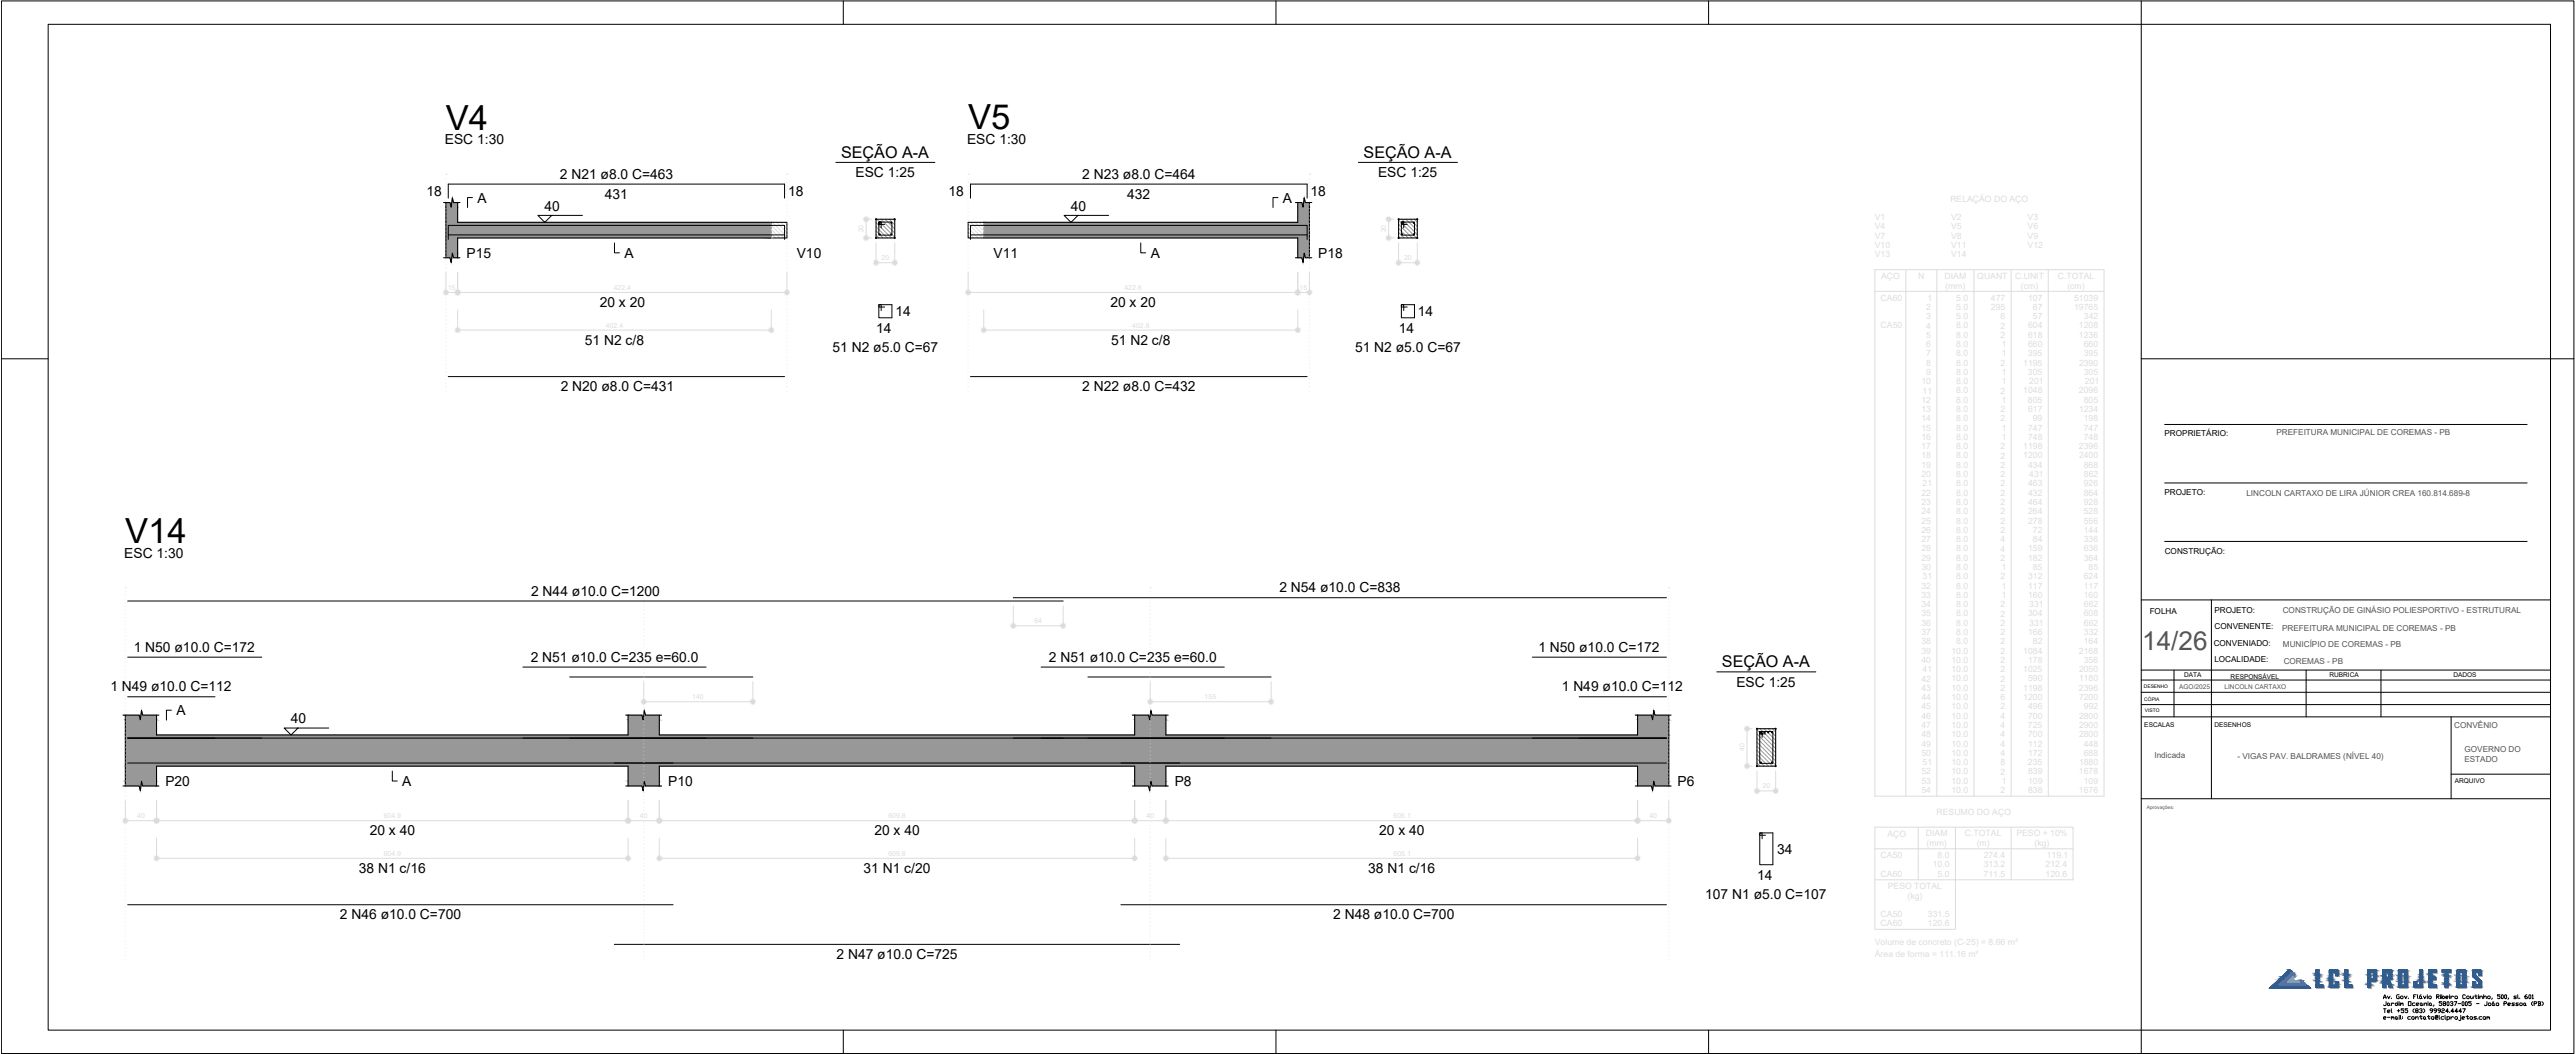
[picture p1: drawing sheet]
<svg xmlns="http://www.w3.org/2000/svg" width="1100mm" height="450mm" viewBox="0 0 1100 450" stroke-linecap="round" stroke-linejoin="round" font-family="sans-serif">
<defs><g id="words">
<g font-size="14.8">
<text x="190.4" y="55.4">V4</text>
<text x="413.5" y="55.2">V5</text>
<text x="53.5" y="232">V14</text>
</g>
<text font-size="11.2" fill="#545454" x="915.1" y="277.4">14/26</text>
<g font-size="6.9">
<text x="359.3" y="67.5">SEÇÃO A-A</text>
<text x="582.5" y="67.5">SEÇÃO A-A</text>
<text x="735.6" y="285">SEÇÃO A-A</text>
</g>
<g font-size="5.9">
<text x="190" y="61.6">ESC 1:30</text>
<text x="413.1" y="61.6">ESC 1:30</text>
<text x="239.1" y="76.3">2 N21 ø8.0 C=463</text>
<text x="365.4" y="75.6">ESC 1:25</text>
<text x="462.3" y="76.3">2 N23 ø8.0 C=464</text>
<text x="588.7" y="75.6">ESC 1:25</text>
<text x="182.1" y="83.7">18</text>
<text x="336.6" y="83.7">18</text>
<text x="405.2" y="83.7">18</text>
<text x="559.8" y="83.7">18</text>
<text x="204" y="86.5">A</text>
<text x="258.3" y="84.9">431</text>
<text x="481.4" y="84.9">432</text>
<text x="548" y="86.5">A</text>
<text x="232.6" y="90">40</text>
<text x="457.4" y="90">40</text>
<text x="199.3" y="110">P15</text>
<text x="266.7" y="110.1">A</text>
<text x="340.3" y="110">V10</text>
<text x="424.4" y="110.1">V11</text>
<text x="491.5" y="110.1">A</text>
<text x="563.1" y="110">P18</text>
<text x="256.2" y="131.2">20 x 20</text>
<text x="474.3" y="131.2">20 x 20</text>
<text x="382.5" y="135">14</text>
<text x="605.7" y="135">14</text>
<text x="374.3" y="142.1">14</text>
<text x="597.5" y="142.1">14</text>
<text x="249.8" y="147.2">51 N2 c/8</text>
<text x="474.7" y="147.2">51 N2 c/8</text>
<text x="355.6" y="150.3">51 N2 ø5.0 C=67</text>
<text x="578.8" y="150.3">51 N2 ø5.0 C=67</text>
<text x="239.5" y="167">2 N20 ø8.0 C=431</text>
<text x="462.3" y="167">2 N22 ø8.0 C=432</text>
<text x="53.1" y="238.3">ESC 1:30</text>
<text x="226.9" y="254.3">2 N44 ø10.0 C=1200</text>
<text x="546.5" y="252.9">2 N54 ø10.0 C=838</text>
<text x="57.1" y="278.3">1 N50 ø10.0 C=172</text>
<text x="657.2" y="278.3">1 N50 ø10.0 C=172</text>
<text x="226.7" y="282.5">2 N51 ø10.0 C=235 e=60.0</text>
<text x="448.1" y="282.5">2 N51 ø10.0 C=235 e=60.0</text>
<text x="741.7" y="293.2">ESC 1:25</text>
<text x="47.1" y="295.2">1 N49 ø10.0 C=112</text>
<text x="667.2" y="295.2">1 N49 ø10.0 C=112</text>
<text x="75.3" y="305.4">A</text>
<text x="124.3" y="309">40</text>
<text x="70.6" y="335.6">P20</text>
<text x="171.8" y="335.7">A</text>
<text x="285.4" y="335.6">P10</text>
<text x="501.8" y="335.6">P8</text>
<text x="716.6" y="335.6">P6</text>
<text x="157.9" y="356.8">20 x 40</text>
<text x="373.5" y="356.8">20 x 40</text>
<text x="589.1" y="356.8">20 x 40</text>
<text x="759.2" y="364.6">34</text>
<text x="153.3" y="372.8">38 N1 c/16</text>
<text x="368.9" y="372.8">31 N1 c/20</text>
<text x="584.5" y="372.8">38 N1 c/16</text>
<text x="750.6" y="375.7">14</text>
<text x="728.4" y="383.9">107 N1 ø5.0 C=107</text>
<text x="145.2" y="392.5">2 N46 ø10.0 C=700</text>
<text x="569.5" y="392.5">2 N48 ø10.0 C=700</text>
<text x="357.3" y="409.4">2 N47 ø10.0 C=725</text>
</g>
<text font-size="4.4" x="1017.1" y="433.6">Tel +55 (83) 99924.4447</text>
<g font-size="3.5" fill="#545454">
<text x="972.4" y="185.9">PREFEITURA MUNICIPAL DE COREMAS - PB</text>
<text x="959.6" y="211.9">LINCOLN CARTAXO DE LIRA JÚNIOR CREA 160.814.689-8</text>
<text x="975.1" y="261.9">CONSTRUÇÃO DE GINÁSIO POLIESPORTIVO - ESTRUTURAL</text>
<text x="974.9" y="269.6">PREFEITURA MUNICIPAL DE COREMAS - PB</text>
<text x="975.2" y="276.4">MUNICÍPIO DE COREMAS - PB</text>
<text x="975.5" y="283.7">COREMAS - PB</text>
<text x="1048.4" y="310.9">CONVÊNIO</text>
<text x="920.3" y="323.6">Indicada</text>
<text x="1052.8" y="321">GOVERNO DO</text>
<text x="955.8" y="324.2">- VIGAS PAV. BALDRAMES (NÍVEL 40)</text>
<text x="1052.7" y="325.2">ESTADO</text>
</g>
<g font-size="3.5">
<text x="924.6" y="186.4">PROPRIETÁRIO:</text>
<text x="924.6" y="211.3">PROJETO:</text>
<text x="924.7" y="236.8">CONSTRUÇÃO:</text>
<text x="918.3" y="262.2">FOLHA</text>
<text x="945.9" y="261.8">PROJETO:</text>
<text x="946" y="268.8">CONVENENTE:</text>
<text x="945.6" y="275.8">CONVENIADO:</text>
<text x="945.9" y="282.9">LOCALIDADE:</text>
</g>
<g font-size="2.8">
<text x="933" y="289.3">DATA</text>
<text x="952.9" y="289.8">RESPONSÁVEL</text>
<text x="995" y="289.3">RUBRICA</text>
<text x="1048" y="289.3">DADOS</text>
<text x="916" y="310.7">ESCALAS</text>
<text x="946" y="310.7">DESENHOS</text>
<text x="1048.6" y="334.3">ARQUIVO</text>
</g>
<g font-size="2.8" fill="#545454">
<text x="930.9" y="294.2">AGO/2025</text>
<text x="950.3" y="294.2">LINCOLN CARTAXO</text>
</g>
<g font-size="2.1">
<text x="915.8" y="293.7">DESENHO</text>
<text x="916" y="299.3">CÓPIA</text>
<text x="916.2" y="304">VISTO</text>
</g>
<text font-size="2.1" fill="#545454" x="917.1" y="345.7">Aprovações:</text>
</g></defs>
<path d="M800.9 115.2h97.9v224.8h-97.9zM814.1 115.2v224.8M827.4 115.2v224.8M843.2 115.2v224.8M859.1 115.2v224.8M875 115.2v224.8M800.9 124.4h97.9M800.9 353.3h84.6v22.4h-84.6zM819.4 353.3v22.4M835.3 353.3v43.6h-34.4v-21.2M859.1 353.3v22.4M800.9 362.5h84.6" fill="none" stroke="#dcdcdc" stroke-width=".43"/>
<g fill="none" stroke="#989898" stroke-width=".43">
<path d="M374.2 98.6l3 3M374.2 96.8l4.8 4.8M374.2 95.1l6.6 6.5M374.5 93.6l7.7 7.7M376.3 93.6l5.9 5.9M378.1 93.6l4.1 4.2M379.8 93.6l2.4 2.4M381.6 93.6l.6 .6M597.4 99.3l2.4 2.3M597.4 97.5l4.1 4.1M597.4 95.8l5.9 5.8M597.4 94l7.7 7.6"/>
<path d="M598.8 93.6l6.6 6.6M600.6 93.6l4.8 4.8M602.4 93.6l3 3.1M604.1 93.6l1.3 1.3M374.2 100.4l1.3 1.2M597.4 101.1l.6 .5M750.5 318.8l8 8M750.5 317l8 8M750.5 315.2l8 8M750.5 313.5l8 8M750.5 311.7l8 8M751.8 311.2l6.7 6.7"/>
<path d="M753.6 311.2l4.9 5M755.3 311.2l3.2 3.2M757.1 311.2l1.4 1.4M750.5 325.8l1.4 1.4M750.5 324.1l3.2 3.1M750.5 322.3l4.9 4.9M750.5 320.5l6.7 6.7"/>
</g>
<!-- layer: DT-Hachura forma vigas -->
<g fill="#989898" stroke="#989898" stroke-width=".43">
<path d="M60.5 303.4l.5 2h-.8z"/>
<path d="M275.2 303.4l.5 2h-.7z"/>
<path d="M491.6 303.4l.5 2h-.7z"/>
<path d="M706.4 303.4l.5 2h-.7z"/>
<path d="M59.5 335.7h.7l-.2 2z"/>
<path d="M274.2 335.7h.8l-.3 2z"/>
<path d="M490.6 335.7h.8l-.3 2z"/>
<path d="M705.4 335.7h.8l-.3 2z"/>
<path d="M193.2 84.5l.5 2h-.7z"/>
<path d="M192.2 110.1h.8l-.3 2z"/>
<path d="M557.1 84.5l.5 2h-.7z"/>
<path d="M556.1 110.1h.8l-.3 2z"/>
<path d="M706.2 305.4l6.7 2v-2zM706.2 305.4l6.7 2h-7z"/>
<path d="M699.5 305.4l6.4 2-.5-2zM699.5 305.4l6.4 2h-6.4z"/>
<path d="M491.4 305.4l6.6 2v-2zM491.4 305.4l6.6 2h-6.9z"/>
<path d="M484.7 305.4l6.4 2-.5-2zM484.7 305.4l6.4 2h-6.4z"/>
<path d="M275 305.4l6.6 2v-2zM275 305.4l6.6 2h-6.9z"/>
<path d="M268.3 305.4l6.4 2-.5-2zM268.3 305.4l6.4 2h-6.4z"/>
<path d="M60.2 305.4l6.7 2v-2zM60.2 305.4l6.7 2h-6.9z"/>
<path d="M53.6 305.4l6.4 2-.5-2zM53.6 305.4l6.4 2h-6.4z"/>
<path d="M699.5 307.4l13.4 6.5v-6.5zM699.5 307.4l13.4 6.5h-13.4z"/>
<path d="M484.7 307.4l13.3 6.5v-6.5zM484.7 307.4l13.3 6.5h-13.3z"/>
<path d="M268.3 307.4l13.3 6.5v-6.5zM268.3 307.4l13.3 6.5h-13.3z"/>
<path d="M53.6 307.4l13.3 6.5v-6.5zM53.6 307.4l13.3 6.5h-13.3z"/>
<path d="M53.6 313.9l659.3 13.3v-13.3zM53.6 313.9l659.3 13.3h-659.3z"/>
<path d="M699.5 327.2l13.4 6.5v-6.5zM699.5 327.2l13.4 6.5h-13.4z"/>
<path d="M484.7 327.2l13.3 6.5v-6.5zM484.7 327.2l13.3 6.5h-13.3z"/>
<path d="M268.3 327.2l13.3 6.5v-6.5zM268.3 327.2l13.3 6.5h-13.3z"/>
<path d="M53.6 327.2l13.3 6.5v-6.5zM53.6 327.2l13.3 6.5h-13.3z"/>
<path d="M706.4 333.7l6.5 2v-2zM706.4 333.7l6.5 2h-6z"/>
<path d="M699.5 333.7l6.7 2 .2-2zM699.5 333.7l6.7 2h-6.7z"/>
<path d="M491.6 333.7l6.4 2v-2zM491.6 333.7l6.4 2h-5.9z"/>
<path d="M484.7 333.7l6.7 2 .2-2zM484.7 333.7l6.7 2h-6.7z"/>
<path d="M275.2 333.7l6.4 2v-2zM275.2 333.7l6.4 2h-5.9z"/>
<path d="M268.3 333.7l6.7 2 .2-2zM268.3 333.7l6.7 2h-6.7z"/>
<path d="M60.5 333.7l6.4 2v-2zM60.5 333.7l6.4 2h-5.9z"/>
<path d="M53.6 333.7l6.6 2 .3-2zM53.6 333.7l6.6 2h-6.6z"/>
<path d="M193 86.5l2.5 2v-2zM193 86.5l2.5 2h-2.8z"/>
<path d="M190.5 86.5l2.2 2-.5-2zM190.5 86.5l2.2 2h-2.2z"/>
<path d="M190.5 88.5l5 6.5v-6.5zM190.5 88.5l5 6.5h-5z"/>
<path d="M190.5 95l139 6.6v-6.6zM190.5 95l139 6.6h-139z"/>
<path d="M190.5 101.6l5 6.5v-6.5zM190.5 101.6l5 6.5h-5z"/>
<path d="M193.2 108.1l2.3 2v-2zM193.2 108.1l2.3 2h-1.8z"/>
<path d="M190.5 108.1l2.5 2 .2-2zM190.5 108.1l2.5 2h-2.5z"/>
<path d="M556.9 86.5l2.5 2v-2zM556.9 86.5l2.5 2h-2.8z"/>
<path d="M554.4 86.5l2.2 2-.5-2zM554.4 86.5l2.2 2h-2.2z"/>
<path d="M554.4 88.5l5 6.5v-6.5zM554.4 88.5l5 6.5h-5z"/>
<path d="M420.2 95l139.2 6.6v-6.6zM420.2 95l139.2 6.6h-139.2z"/>
<path d="M554.4 101.6l5 6.5v-6.5zM554.4 101.6l5 6.5h-5z"/>
<path d="M557.1 108.1l2.3 2v-2zM557.1 108.1l2.3 2h-1.8z"/>
<path d="M554.4 108.1l2.5 2 .2-2zM554.4 108.1l2.5 2h-2.5z"/>
</g>
<!-- layer: DT-Forma -->
<g fill="none" stroke="#000" stroke-width=".46">
<path d="M189.5 86.5h2.7l.5 2 .5-4 .5 2h2.8M190.5 86.5v23.6M195.5 86.5v8.5h140.6v6.6h-140.6v8.5M374.2 93.6h8v8h-8zM553.4 86.5h2.7l.5 2 .5-4 .5 2h2.8M554.4 86.5v8.5h-140.8v6.6h140.8v8.5M559.4 86.5v23.6M597.4 93.6h8v8h-8zM189.5 110.1h2.7l.5 2 .5-4 .5 2h2.8M553.4 110.1h2.7l.5 2 .5-4 .5 2h2.8M52.5 305.4h7l.5 2 .5-4 .5 2h6.9M53.6 305.4v30.3"/>
<path d="M66.9 305.4v8.5h201.4v-8.5M267.3 305.4h6.9l.5 2 .5-4 .5 2h6.9M281.6 305.4v8.5h203.1v-8.5M483.7 305.4h6.9l.5 2 .5-4 .5 2h6.9M498 305.4v8.5h201.5v-8.5M698.5 305.4h6.9l.5 2 .5-4 .5 2h6.9M712.9 305.4v30.3M750.5 311.2h8v16h-8zM52.5 335.7h7l.5 2 .5-4 .5 2h6.9M66.9 335.7v-8.5h201.4v8.5M267.3 335.7h6.9l.5 2 .5-4 .5 2h6.9M281.6 335.7v-8.5h203.1v8.5"/>
<path d="M483.7 335.7h6.9l.5 2 .5-4 .5 2h6.9M498 335.7v-8.5h201.5v8.5M698.5 335.7h6.9l.5 2 .5-4 .5 2h6.9"/>
</g>
<!-- layer: DT-Cotas -->
<g fill="none" stroke="#dcdcdc" stroke-width=".43">
<path d="M369 93.6h3.2M370 94.6v6M592.2 93.6h3.2M593.2 94.6v6M190.5 116.3v9.6M195.5 116.3v9.6M336.1 116.3v9.6M369 101.6h3.2M374.2 103.6v9.6M375.2 112.2h6M382.2 103.6v9.6M413.6 116.3v9.6"/>
<path d="M554.4 116.3v9.6M559.4 116.3v9.6M592.2 101.6h3.2M597.4 103.6v9.6M598.4 112.2h6M605.4 103.6v9.6M191.5 124.9h3M195.5 132.4v9.6M196.5 124.9h138.6M329.5 132.4v9.6M414.6 124.9h138.8M420.2 132.4v9.6"/>
<path d="M554.4 132.4v9.6M555.4 124.9h3M196.5 141h132M421.2 141h132.2M432.8 258.7v9.6M454.2 258.7v9.6M433.8 267.3h19.4M275 291.1v9.6M276 299.7h44.6M321.6 291.1v9.6M491.4 291.1v9.6M492.4 299.7h49.6"/>
<path d="M543 291.1v9.6M745.3 311.2h3.2M746.3 312.2v14M745.3 327.2h3.2M750.5 329.2v9.6M751.5 337.8h6M758.5 329.2v9.6M53.6 341.9v9.6M54.5 350.5h11.4M66.9 341.9v9.6M66.9 358v9.6M67.9 350.5h199.4"/>
<path d="M268.3 341.9v9.6M268.3 358v9.6M269.3 350.5h11.3M281.6 341.9v9.6M281.6 358v9.6M282.6 350.5h201.1M484.7 341.9v9.6M484.7 358v9.6M485.7 350.5h11.3M498 341.9v9.6M498 358v9.6M499 350.5h199.5"/>
<path d="M699.5 341.9v9.6M699.5 358v9.6M700.5 350.5h11.4M712.9 341.9v9.6M67.9 366.6h199.4M282.6 366.6h201.1M499 366.6h199.5"/>
</g>
<!-- layer: 0 -->
<g fill="#dcdcdc" stroke="#dcdcdc" stroke-width=".43">
<path d="M53 350.5h.6zM53.1 350.6l.5-.1zM53.1 350.7l.5-.2z"/>
<path d="M53.2 350.8l.4-.3zM53.6 350.5l-.2 .5zM53.6 350.5v.5z"/>
<path d="M53.6 350.5v.5zM53.6 350.5l.1 .5zM53.6 350.5l.3 .3z"/>
<path d="M53.6 350.5l.3 .3zM53.6 350.5l.4 .1zM53.6 350.5h.4z"/>
<path d="M53.6 350.5h.4zM53.6 350.5l.4-.1zM53.9 350.1l-.3 .4z"/>
<path d="M53.8 350.1l-.2 .4zM53.7 350l-.1 .5zM53.6 350v.5z"/>
<path d="M53.4 350l.2 .5zM53.3 350.1l.3 .4zM53.2 350.1l.4 .4z"/>
<path d="M53.2 350.1l.4 .4zM53.1 350.2l.5 .3zM53.1 350.4l.5 .1z"/>
<path d="M66.9 350.5l.5-.1zM66.9 350.5l.5-.1zM66.9 350.5l.3-.4z"/>
<path d="M67.1 350.1l-.2 .4zM67 350l-.1 .5zM66.9 350v.5z"/>
<path d="M66.7 350l.2 .5zM66.6 350.1l.3 .4zM66.5 350.1l.4 .4z"/>
<path d="M66.5 350.1l.4 .4zM66.4 350.2l.5 .3zM66.4 350.4l.5 .1z"/>
<path d="M66.4 350.5h.5zM66.4 350.6l.5-.1zM66.4 350.7l.5-.2z"/>
<path d="M66.5 350.8l.4-.3zM66.9 350.5l-.2 .5zM66.9 350.5v.5z"/>
<path d="M66.9 350.5v.5zM66.9 350.5l.2 .4zM66.9 350.5l.3 .3z"/>
<path d="M66.9 350.5l.3 .3zM66.9 350.5l.5 .1zM66.9 350.5l.5 .1z"/>
<path d="M66.4 350.5h.5zM66.4 350.6l.5-.1zM66.4 350.7l.5-.2z"/>
<path d="M66.5 350.8l.4-.3zM66.9 350.5l-.2 .5zM66.9 350.5v.5z"/>
<path d="M66.9 350.5v.5zM66.9 350.5l.2 .4zM66.9 350.5l.3 .3z"/>
<path d="M66.9 350.5l.3 .3zM66.9 350.5l.5 .1zM66.9 350.5l.5 .1z"/>
<path d="M66.9 350.5l.5-.1zM66.9 350.5l.5-.1zM66.9 350.5l.3-.4z"/>
<path d="M67.1 350.1l-.2 .4zM67 350l-.1 .5zM66.9 350v.5z"/>
<path d="M66.7 350l.2 .5zM66.6 350.1l.3 .4zM66.5 350.1l.4 .4z"/>
<path d="M66.5 350.1l.4 .4zM66.4 350.2l.5 .3zM66.4 350.4l.5 .1z"/>
<path d="M268.3 350.5l.5-.1zM268.3 350.5l.5-.1zM268.3 350.5l.4-.4z"/>
<path d="M268.6 350.1l-.3 .4zM268.4 350l-.1 .5zM268.3 350v.5z"/>
<path d="M268.2 350l.1 .5zM268.1 350.1l.2 .4zM268 350.1l.3 .4z"/>
<path d="M268 350.1l.3 .4zM267.9 350.2l.4 .3zM267.8 350.4l.5 .1z"/>
<path d="M267.8 350.5h.5zM267.8 350.6l.5-.1zM267.9 350.7l.4-.2z"/>
<path d="M268 350.8l.3-.3zM268.3 350.5l-.1 .5zM268.3 350.5v.5z"/>
<path d="M268.3 350.5v.5zM268.3 350.5l.3 .4zM268.3 350.5l.4 .3z"/>
<path d="M268.3 350.5l.4 .3zM268.3 350.5l.5 .1zM268.3 350.5l.5 .1z"/>
<path d="M267.8 350.5h.5zM267.8 350.6l.5-.1zM267.9 350.7l.4-.2z"/>
<path d="M268 350.8l.3-.3zM268.3 350.5l-.1 .5zM268.3 350.5v.5z"/>
<path d="M268.3 350.5v.5zM268.3 350.5l.3 .4zM268.3 350.5l.4 .3z"/>
<path d="M268.3 350.5l.4 .3zM268.3 350.5l.5 .1zM268.3 350.5l.5 .1z"/>
<path d="M268.3 350.5l.5-.1zM268.3 350.5l.5-.1zM268.3 350.5l.4-.4z"/>
<path d="M268.6 350.1l-.3 .4zM268.4 350l-.1 .5zM268.3 350v.5z"/>
<path d="M268.2 350l.1 .5zM268.1 350.1l.2 .4zM268 350.1l.3 .4z"/>
<path d="M268 350.1l.3 .4zM267.9 350.2l.4 .3zM267.8 350.4l.5 .1z"/>
<path d="M281.6 350.5h.5zM281.6 350.5l.5-.3zM282 350.1l-.4 .4z"/>
<path d="M281.9 350.1l-.3 .4zM281.8 350l-.2 .5zM281.6 350v.5z"/>
<path d="M281.5 350l.1 .5zM281.4 350.1l.2 .4zM281.3 350.1l.3 .4z"/>
<path d="M281.3 350.1l.3 .4zM281.2 350.2l.4 .3zM281.1 350.4l.5 .1z"/>
<path d="M281.1 350.5h.5zM281.1 350.6l.5-.1zM281.2 350.7l.4-.2z"/>
<path d="M281.3 350.8l.3-.3zM281.6 350.5l-.2 .4zM281.6 350.5v.5z"/>
<path d="M281.6 350.5v.5zM281.6 350.5l.2 .5zM281.6 350.5l.4 .3z"/>
<path d="M281.6 350.5l.5 .2zM281.6 350.5l.5 .2zM281.6 350.5h.5z"/>
<path d="M281.1 350.5h.5zM281.1 350.6l.5-.1zM281.2 350.7l.4-.2z"/>
<path d="M281.3 350.8l.3-.3zM281.6 350.5l-.2 .4zM281.6 350.5v.5z"/>
<path d="M281.6 350.5v.5zM281.6 350.5l.2 .5zM281.6 350.5l.4 .3z"/>
<path d="M281.6 350.5l.5 .2zM281.6 350.5l.5 .2zM281.6 350.5h.5z"/>
<path d="M281.6 350.5h.5zM281.6 350.5l.5-.3zM282 350.1l-.4 .4z"/>
<path d="M281.9 350.1l-.3 .4zM281.8 350l-.2 .5zM281.6 350v.5z"/>
<path d="M281.5 350l.1 .5zM281.4 350.1l.2 .4zM281.3 350.1l.3 .4z"/>
<path d="M281.3 350.1l.3 .4zM281.2 350.2l.4 .3zM281.1 350.4l.5 .1z"/>
<path d="M484.7 350.5l.5-.1zM484.7 350.5l.5-.1zM484.7 350.5l.4-.4z"/>
<path d="M484.9 350.1l-.2 .4zM484.8 350l-.1 .5zM484.7 350v.5z"/>
<path d="M484.6 350l.1 .5zM484.5 350.1l.2 .4zM484.3 350.1l.4 .4z"/>
<path d="M484.3 350.1l.4 .4zM484.3 350.2l.4 .3zM484.2 350.4l.5 .1z"/>
<path d="M484.2 350.5h.5zM484.2 350.6l.5-.1zM484.3 350.7l.4-.2z"/>
<path d="M484.3 350.8l.4-.3zM484.7 350.5l-.1 .5zM484.7 350.5v.5z"/>
<path d="M484.7 350.5v.5zM484.7 350.5l.2 .4zM484.7 350.5l.4 .3z"/>
<path d="M484.7 350.5l.4 .3zM484.7 350.5l.5 .1zM484.7 350.5l.5 .1z"/>
<path d="M484.2 350.5h.5zM484.2 350.6l.5-.1zM484.3 350.7l.4-.2z"/>
<path d="M484.3 350.8l.4-.3zM484.7 350.5l-.1 .5zM484.7 350.5v.5z"/>
<path d="M484.7 350.5v.5zM484.7 350.5l.2 .4zM484.7 350.5l.4 .3z"/>
<path d="M484.7 350.5l.4 .3zM484.7 350.5l.5 .1zM484.7 350.5l.5 .1z"/>
<path d="M484.7 350.5l.5-.1zM484.7 350.5l.5-.1zM484.7 350.5l.4-.4z"/>
<path d="M484.9 350.1l-.2 .4zM484.8 350l-.1 .5zM484.7 350v.5z"/>
<path d="M484.6 350l.1 .5zM484.5 350.1l.2 .4zM484.3 350.1l.4 .4z"/>
<path d="M484.3 350.1l.4 .4zM484.3 350.2l.4 .3zM484.2 350.4l.5 .1z"/>
<path d="M498 350.5h.5zM498 350.5l.5-.3zM498.4 350.1l-.4 .4z"/>
<path d="M498.3 350.1l-.3 .4zM498.1 350l-.1 .5zM498 350v.5z"/>
<path d="M497.9 350l.1 .5zM497.8 350.1l.2 .4zM497.7 350.1l.3 .4z"/>
<path d="M497.7 350.1l.3 .4zM497.6 350.2l.4 .3zM497.5 350.4l.5 .1z"/>
<path d="M497.5 350.5h.5zM497.5 350.6l.5-.1zM497.6 350.7l.4-.2z"/>
<path d="M497.7 350.8l.3-.3zM498 350.5l-.2 .4zM498 350.5v.5z"/>
<path d="M498 350.5v.5zM498 350.5l.1 .5zM498 350.5l.4 .3z"/>
<path d="M498 350.5l.5 .2zM498 350.5l.5 .2zM498 350.5h.5z"/>
<path d="M497.5 350.5h.5zM497.5 350.6l.5-.1zM497.6 350.7l.4-.2z"/>
<path d="M497.7 350.8l.3-.3zM498 350.5l-.2 .4zM498 350.5v.5z"/>
<path d="M498 350.5v.5zM498 350.5l.1 .5zM498 350.5l.4 .3z"/>
<path d="M498 350.5l.5 .2zM498 350.5l.5 .2zM498 350.5h.5z"/>
<path d="M498 350.5h.5zM498 350.5l.5-.3zM498.4 350.1l-.4 .4z"/>
<path d="M498.3 350.1l-.3 .4zM498.1 350l-.1 .5zM498 350v.5z"/>
<path d="M497.9 350l.1 .5zM497.8 350.1l.2 .4zM497.7 350.1l.3 .4z"/>
<path d="M497.7 350.1l.3 .4zM497.6 350.2l.4 .3zM497.5 350.4l.5 .1z"/>
<path d="M699.5 350.5h.5zM699.5 350.5l.5-.1zM699.5 350.5l.4-.4z"/>
<path d="M699.8 350.1l-.3 .4zM699.7 350l-.2 .5zM699.5 350v.5z"/>
<path d="M699.4 350l.1 .5zM699.3 350.1l.2 .4zM699.2 350.1l.3 .4z"/>
<path d="M699.2 350.1l.3 .4zM699.1 350.2l.4 .3zM699.1 350.4l.4 .1z"/>
<path d="M699 350.5h.5zM699.1 350.6l.4-.1zM699.1 350.7l.4-.2z"/>
<path d="M699.2 350.8l.3-.3zM699.5 350.5l-.1 .5zM699.5 350.5v.5z"/>
<path d="M699.5 350.5v.5zM699.5 350.5l.2 .5zM699.5 350.5l.4 .3z"/>
<path d="M699.5 350.5l.4 .3zM699.5 350.5l.5 .1zM699.5 350.5h.5z"/>
<path d="M699 350.5h.5zM699.1 350.6l.4-.1zM699.1 350.7l.4-.2z"/>
<path d="M699.2 350.8l.3-.3zM699.5 350.5l-.1 .5zM699.5 350.5v.5z"/>
<path d="M699.5 350.5v.5zM699.5 350.5l.2 .5zM699.5 350.5l.4 .3z"/>
<path d="M699.5 350.5l.4 .3zM699.5 350.5l.5 .1zM699.5 350.5h.5z"/>
<path d="M699.5 350.5h.5zM699.5 350.5l.5-.1zM699.5 350.5l.4-.4z"/>
<path d="M699.8 350.1l-.3 .4zM699.7 350l-.2 .5zM699.5 350v.5z"/>
<path d="M699.4 350l.1 .5zM699.3 350.1l.2 .4zM699.2 350.1l.3 .4z"/>
<path d="M699.2 350.1l.3 .4zM699.1 350.2l.4 .3zM699.1 350.4l.4 .1z"/>
<path d="M712.9 350.5l.4-.1zM712.9 350.5l.4-.1zM713.2 350.1l-.3 .4z"/>
<path d="M713.1 350.1l-.2 .4zM713 350l-.1 .5zM712.9 350v.5z"/>
<path d="M712.7 350l.2 .5zM712.6 350.1l.3 .4zM712.5 350.1l.4 .4z"/>
<path d="M712.5 350.1l.4 .4zM712.4 350.2l.5 .3zM712.4 350.4l.5 .1z"/>
<path d="M712.4 350.5h.5zM712.4 350.6l.5-.1zM712.4 350.7l.5-.2z"/>
<path d="M712.5 350.8l.4-.3zM712.9 350.5l-.3 .4zM712.9 350.5v.5z"/>
<path d="M712.9 350.5v.5zM712.9 350.5l.2 .4zM712.9 350.5l.3 .3z"/>
<path d="M712.9 350.5l.4 .2zM712.9 350.5l.4 .1zM712.9 350.5l.4 .1z"/>
<path d="M66.4 366.6h.5zM66.4 366.7l.5-.1zM66.4 366.8l.5-.2z"/>
<path d="M66.9 366.6l-.4 .3zM66.9 366.6l-.2 .5zM66.9 366.6l-.2 .5z"/>
<path d="M66.9 366.6l.1 .5zM66.9 366.6l.1 .5zM66.9 366.6l.3 .3z"/>
<path d="M66.9 366.6l.3 .3zM66.9 366.6l.5 .1zM66.9 366.6l.5 .1z"/>
<path d="M66.9 366.6l.5-.2zM66.9 366.6l.5-.2zM66.9 366.6l.3-.4z"/>
<path d="M67.1 366.1l-.2 .5zM67 366.1l-.1 .5zM66.9 366.1v.5z"/>
<path d="M66.7 366.1l.2 .5zM66.6 366.1l.3 .5zM66.5 366.2l.4 .4z"/>
<path d="M66.5 366.2l.4 .4zM66.4 366.3l.5 .3zM66.4 366.4l.5 .2z"/>
<path d="M268.3 366.6l.5-.2zM268.3 366.6l.5-.2zM268.3 366.6l.4-.4z"/>
<path d="M268.6 366.1l-.3 .5zM268.4 366.1l-.1 .5zM268.3 366.1v.5z"/>
<path d="M268.2 366.1l.1 .5zM268.1 366.1l.2 .5zM268 366.2l.3 .4z"/>
<path d="M268 366.2l.3 .4zM267.9 366.3l.4 .3zM267.8 366.4l.5 .2z"/>
<path d="M267.8 366.6h.5zM267.8 366.7l.5-.1zM267.9 366.8l.4-.2z"/>
<path d="M268.3 366.6l-.3 .3zM268.3 366.6l-.1 .5zM268.3 366.6l-.1 .5z"/>
<path d="M268.3 366.6l.1 .5zM268.3 366.6l.1 .5zM268.3 366.6l.4 .3z"/>
<path d="M268.3 366.6l.4 .3zM268.3 366.6l.5 .1zM268.3 366.6l.5 .1z"/>
<path d="M281.1 366.6h.5zM281.1 366.7l.5-.1zM281.2 366.8l.4-.2z"/>
<path d="M281.3 366.9l.3-.3zM281.6 366.6l-.1 .5zM281.6 366.6l-.1 .5z"/>
<path d="M281.6 366.6l.2 .5zM281.6 366.6l.2 .5zM281.6 366.6l.4 .3z"/>
<path d="M281.6 366.6l.5 .2zM281.6 366.6l.5 .2zM281.6 366.6h.5z"/>
<path d="M281.6 366.6h.5zM281.6 366.6l.5-.3zM281.6 366.6l.5-.3z"/>
<path d="M281.9 366.1l-.3 .5zM281.8 366.1l-.2 .5zM281.6 366.1v.5z"/>
<path d="M281.5 366.1l.1 .5zM281.4 366.1l.2 .5zM281.3 366.2l.3 .4z"/>
<path d="M281.3 366.2l.3 .4zM281.2 366.3l.4 .3zM281.1 366.4l.5 .2z"/>
<path d="M484.7 366.6l.5-.2zM484.7 366.6l.5-.2zM484.7 366.6l.4-.4z"/>
<path d="M484.9 366.1l-.2 .5zM484.8 366.1l-.1 .5zM484.7 366.1v.5z"/>
<path d="M484.6 366.1l.1 .5zM484.5 366.1l.2 .5zM484.3 366.2l.4 .4z"/>
<path d="M484.3 366.2l.4 .4zM484.3 366.3l.4 .3zM484.2 366.4l.5 .2z"/>
<path d="M484.2 366.6h.5zM484.2 366.7l.5-.1zM484.3 366.8l.4-.2z"/>
<path d="M484.7 366.6l-.4 .3zM484.7 366.6l-.1 .5zM484.7 366.6l-.1 .5z"/>
<path d="M484.7 366.6l.1 .5zM484.7 366.6l.1 .5zM484.7 366.6l.4 .3z"/>
<path d="M484.7 366.6l.4 .3zM484.7 366.6l.5 .1zM484.7 366.6l.5 .1z"/>
<path d="M497.5 366.6h.5zM497.5 366.7l.5-.1zM497.6 366.8l.4-.2z"/>
<path d="M497.7 366.9l.3-.3zM498 366.6l-.1 .5zM498 366.6l-.1 .5z"/>
<path d="M498 366.6l.1 .5zM498 366.6l.1 .5zM498 366.6l.4 .3z"/>
<path d="M498 366.6l.5 .2zM498 366.6l.5 .2zM498 366.6h.5z"/>
<path d="M498 366.6h.5zM498 366.6l.5-.3zM498 366.6l.5-.3z"/>
<path d="M498.3 366.1l-.3 .5zM498.1 366.1l-.1 .5zM498 366.1v.5z"/>
<path d="M497.9 366.1l.1 .5zM497.8 366.1l.2 .5zM497.7 366.2l.3 .4z"/>
<path d="M497.7 366.2l.3 .4zM497.6 366.3l.4 .3zM497.5 366.4l.5 .2z"/>
<path d="M699.5 366.6h.5zM699.5 366.6l.5-.2zM699.5 366.6l.4-.4z"/>
<path d="M699.8 366.1l-.3 .5zM699.7 366.1l-.2 .5zM699.5 366.1v.5z"/>
<path d="M699.4 366.1l.1 .5zM699.3 366.1l.2 .5zM699.2 366.2l.3 .4z"/>
<path d="M699.2 366.2l.3 .4zM699.1 366.3l.4 .3zM699.1 366.4l.4 .2z"/>
<path d="M699 366.6h.5zM699.1 366.7l.4-.1zM699.1 366.8l.4-.2z"/>
<path d="M699.5 366.6l-.3 .3zM699.5 366.6l-.1 .5zM699.5 366.6l-.1 .5z"/>
<path d="M699.5 366.6l.2 .5zM699.5 366.6l.2 .5zM699.5 366.6l.4 .3z"/>
<path d="M699.5 366.6l.4 .3zM699.5 366.6l.5 .1zM699.5 366.6h.5z"/>
<path d="M274.5 299.7h.5zM274.5 299.8l.5-.1zM274.5 300l.5-.3z"/>
<path d="M274.6 300.1l.4-.4zM275 299.7l-.2 .5zM275 299.7l-.2 .5z"/>
<path d="M275 299.7l.1 .5zM275 299.7l.1 .5zM275 299.7l.3 .4z"/>
<path d="M275 299.7l.3 .4zM275 299.7l.5 .1zM275 299.7h.5z"/>
<path d="M275 299.7h.5zM275 299.7l.5-.1zM275 299.7l.3-.3z"/>
<path d="M275.2 299.3l-.2 .4zM275.1 299.2l-.1 .5zM275 299.2v.5z"/>
<path d="M274.8 299.2l.2 .5zM274.7 299.3l.3 .4zM274.6 299.4l.4 .3z"/>
<path d="M274.6 299.4l.4 .3zM274.5 299.5l.5 .2zM274.5 299.6l.5 .1z"/>
<path d="M321.6 299.7h.5zM321.6 299.7l.4-.2zM321.6 299.7l.4-.2z"/>
<path d="M321.8 299.3l-.2 .4zM321.7 299.2l-.1 .5zM321.6 299.2v.5z"/>
<path d="M321.5 299.2l.1 .5zM321.3 299.3l.3 .4zM321.2 299.4l.4 .3z"/>
<path d="M321.2 299.4l.4 .3zM321.2 299.5l.4 .2zM321.1 299.6l.5 .1z"/>
<path d="M321.1 299.7h.5zM321.1 299.8l.5-.1zM321.2 300l.4-.3z"/>
<path d="M321.2 300.1l.4-.4zM321.6 299.7l-.1 .5zM321.6 299.7l-.1 .5z"/>
<path d="M321.6 299.7l.1 .5zM321.6 299.7l.1 .5zM321.6 299.7l.3 .4z"/>
<path d="M321.6 299.7l.4 .3zM321.6 299.7l.4 .3zM321.6 299.7h.5z"/>
<path d="M490.9 299.7h.5zM490.9 299.8l.5-.1zM490.9 300l.5-.3z"/>
<path d="M491.4 299.7l-.4 .4zM491.4 299.7l-.2 .5zM491.4 299.7l-.2 .5z"/>
<path d="M491.4 299.7l.1 .5zM491.4 299.7l.1 .5zM491.4 299.7l.3 .4z"/>
<path d="M491.4 299.7l.3 .4zM491.4 299.7l.4 .1zM491.4 299.7h.5z"/>
<path d="M491.4 299.7h.5zM491.4 299.7l.4-.1zM491.4 299.7l.3-.3z"/>
<path d="M491.6 299.3l-.2 .4zM491.5 299.2l-.1 .5zM491.4 299.2v.5z"/>
<path d="M491.2 299.2l.2 .5zM491.1 299.3l.3 .4zM491 299.4l.4 .3z"/>
<path d="M491 299.4l.4 .3zM490.9 299.5l.5 .2zM490.9 299.6l.5 .1z"/>
<path d="M543 299.7h.5zM543 299.7l.5-.1zM543 299.7l.3-.3z"/>
<path d="M543.2 299.3l-.2 .4zM543.1 299.2l-.1 .5zM543 299.2v.5z"/>
<path d="M542.8 299.2l.2 .5zM542.7 299.3l.3 .4zM542.6 299.4l.4 .3z"/>
<path d="M542.6 299.4l.4 .3zM542.5 299.5l.5 .2zM542.5 299.6l.5 .1z"/>
<path d="M542.5 299.7h.5zM542.5 299.8l.5-.1zM542.5 300l.5-.3z"/>
<path d="M542.6 300.1l.4-.4zM543 299.7l-.2 .5zM543 299.7l-.2 .5z"/>
<path d="M543 299.7l.1 .5zM543 299.7l.1 .5zM543 299.7l.3 .4z"/>
<path d="M543 299.7l.3 .4zM543 299.7l.5 .1zM543 299.7h.5z"/>
<path d="M432.3 267.3h.5zM432.4 267.4l.4-.1zM432.4 267.5l.4-.2z"/>
<path d="M432.5 267.6l.3-.3zM432.8 267.3l-.1 .4zM432.8 267.3v.5z"/>
<path d="M432.8 267.3v.5zM432.8 267.3l.3 .4zM432.8 267.3l.4 .3z"/>
<path d="M432.8 267.3l.4 .3zM432.8 267.3l.5 .1zM432.8 267.3l.5 .1z"/>
<path d="M432.8 267.3l.5-.2zM432.8 267.3l.5-.2zM432.8 267.3l.4-.4z"/>
<path d="M433.1 266.8l-.3 .5zM433 266.8l-.2 .5zM432.8 266.8v.5z"/>
<path d="M432.7 266.8l.1 .5zM432.6 266.8l.2 .5zM432.5 266.9l.3 .4z"/>
<path d="M432.5 266.9l.3 .4zM432.4 267l.4 .3zM432.4 267.1l.4 .2z"/>
<path d="M454.2 267.3h.4zM454.2 267.3l.4-.3zM454.5 266.9l-.3 .4z"/>
<path d="M454.4 266.8l-.2 .5zM454.3 266.8l-.1 .5zM454.2 266.8v.5z"/>
<path d="M454 266.8l.2 .5zM453.9 266.8l.3 .5zM453.8 266.9l.4 .4z"/>
<path d="M453.8 266.9l.4 .4zM453.7 267l.5 .3zM453.7 267.1l.5 .2z"/>
<path d="M453.7 267.3h.5zM453.7 267.4l.5-.1zM453.7 267.5l.5-.2z"/>
<path d="M453.8 267.6l.4-.3zM454.2 267.3l-.3 .4zM454.2 267.3v.5z"/>
<path d="M454.2 267.3v.5zM454.2 267.3l.2 .4zM454.2 267.3l.3 .3z"/>
<path d="M454.2 267.3l.4 .2zM454.2 267.3l.4 .2zM454.2 267.3h.4z"/>
<path d="M746.3 327.2l.1 .5zM746.3 327.2l.1 .5zM746.3 327.2l.2 .4z"/>
<path d="M746.3 327.2l.4 .3zM746.3 327.2l.5 .1zM746.3 327.2l.5 .1z"/>
<path d="M746.3 327.2l.5-.1zM746.3 327.2l.5-.1zM746.3 327.2l.4-.2z"/>
<path d="M746.5 326.8l-.2 .4zM746.4 326.7l-.1 .5zM746.3 326.7v.5z"/>
<path d="M746.2 326.7l.1 .5zM746 326.8l.3 .4zM745.9 326.9l.4 .3z"/>
<path d="M745.9 326.9l.4 .3zM745.8 327l.5 .2zM745.8 327.1l.5 .1z"/>
<path d="M745.8 327.2h.5zM745.8 327.3l.5-.1zM745.8 327.5l.5-.3z"/>
<path d="M746.3 327.2l-.3 .4zM746.3 327.2l-.1 .5zM746.3 327.2l-.1 .5z"/>
<path d="M746.2 310.7l.1 .5zM746 310.8l.3 .4zM745.9 310.9l.4 .3z"/>
<path d="M745.9 310.9l.4 .3zM745.8 311l.5 .2zM745.8 311.1l.5 .1z"/>
<path d="M745.8 311.2h.5zM745.8 311.4l.5-.2zM745.8 311.5l.5-.3z"/>
<path d="M745.9 311.6l.4-.4zM746.3 311.2l-.3 .5zM746.3 311.2v.5z"/>
<path d="M746.3 311.2v.5zM746.3 311.2l.2 .5zM746.3 311.2l.2 .5z"/>
<path d="M746.3 311.2l.4 .3zM746.3 311.2l.5 .2zM746.3 311.2l.5 .2z"/>
<path d="M746.3 311.2l.5-.1zM746.3 311.2l.5-.1zM746.3 311.2l.4-.2z"/>
<path d="M746.5 310.8l-.2 .4zM746.4 310.7l-.1 .5zM746.3 310.7v.5z"/>
<path d="M750 337.8h.5zM750 337.9l.5-.1zM750.1 338l.4-.2z"/>
<path d="M750.5 337.8l-.2 .4zM750.5 337.8l-.1 .5zM750.5 337.8l-.1 .5z"/>
<path d="M750.5 337.8l.1 .5zM750.5 337.8l.1 .5zM750.5 337.8l.3 .4z"/>
<path d="M750.5 337.8l.5 .2zM750.5 337.8l.5 .1zM750.5 337.8l.5 .1z"/>
<path d="M750.5 337.8l.5-.1zM750.5 337.8l.5-.1zM750.5 337.8l.5-.3z"/>
<path d="M750.8 337.4l-.3 .4zM750.6 337.3l-.1 .5zM750.5 337.3v.5z"/>
<path d="M750.4 337.3l.1 .5zM750.3 337.4l.2 .4zM750.2 337.4l.3 .4z"/>
<path d="M750.2 337.4l.3 .4zM750.1 337.5l.4 .3zM750 337.7l.5 .1z"/>
<path d="M758.5 337.8l.5-.1zM758.5 337.8l.5-.1zM758.5 337.8l.4-.3z"/>
<path d="M758.8 337.4l-.3 .4zM758.6 337.3l-.1 .5zM758.5 337.3v.5z"/>
<path d="M758.4 337.3l.1 .5zM758.3 337.4l.2 .4zM758.2 337.4l.3 .4z"/>
<path d="M758.2 337.4l.3 .4zM758.1 337.5l.4 .3zM758 337.7l.5 .1z"/>
<path d="M758 337.8h.5zM758 337.9l.5-.1zM758.1 338l.4-.2z"/>
<path d="M758.2 338.1l.3-.3zM758.5 337.8l-.1 .5zM758.5 337.8l-.1 .5z"/>
<path d="M758.5 337.8l.1 .5zM758.5 337.8l.1 .5zM758.5 337.8l.3 .4z"/>
<path d="M758.5 337.8l.4 .2zM758.5 337.8l.5 .1zM758.5 337.8l.5 .1z"/>
<path d="M190 124.9h.5zM190 125l.5-.1zM190.1 125.2l.4-.3z"/>
<path d="M190.1 125.2l.4-.3zM190.5 124.9l-.1 .5zM190.5 124.9l-.1 .5z"/>
<path d="M190.5 124.9l.1 .5zM190.5 124.9l.1 .5zM190.5 124.9l.2 .4z"/>
<path d="M190.5 124.9l.4 .3zM190.5 124.9l.5 .1zM190.5 124.9l.5 .1z"/>
<path d="M190.5 124.9l.5-.1zM190.5 124.9l.5-.1zM190.8 124.5l-.3 .4z"/>
<path d="M190.7 124.5l-.2 .4zM190.6 124.4l-.1 .5zM190.5 124.4v.5z"/>
<path d="M190.4 124.4l.1 .5zM190.2 124.5l.3 .4zM190.1 124.5l.4 .4z"/>
<path d="M190.1 124.5l.4 .4zM190.1 124.6l.4 .3zM190 124.8l.5 .1z"/>
<path d="M195.5 124.9l.5-.1zM195.5 124.9l.5-.1zM195.8 124.5l-.3 .4z"/>
<path d="M195.7 124.5l-.2 .4zM195.6 124.4l-.1 .5zM195.5 124.4v.5z"/>
<path d="M195.4 124.4l.1 .5zM195.2 124.5l.3 .4zM195.1 124.5l.4 .4z"/>
<path d="M195.1 124.5l.4 .4zM195.1 124.6l.4 .3zM195 124.8l.5 .1z"/>
<path d="M195 124.9h.5zM195 125l.5-.1zM195.1 125.2l.4-.3z"/>
<path d="M195.1 125.2l.4-.3zM195.5 124.9l-.1 .5zM195.5 124.9l-.1 .5z"/>
<path d="M195.5 124.9l.1 .5zM195.5 124.9l.1 .5zM195.5 124.9l.2 .4z"/>
<path d="M195.5 124.9l.4 .3zM195.5 124.9l.5 .1zM195.5 124.9l.5 .1z"/>
<path d="M195 124.9h.5zM195 125l.5-.1zM195.1 125.2l.4-.3z"/>
<path d="M195.1 125.2l.4-.3zM195.5 124.9l-.1 .5zM195.5 124.9l-.1 .5z"/>
<path d="M195.5 124.9l.1 .5zM195.5 124.9l.1 .5zM195.5 124.9l.2 .4z"/>
<path d="M195.5 124.9l.4 .3zM195.5 124.9l.5 .1zM195.5 124.9l.5 .1z"/>
<path d="M195.5 124.9l.5-.1zM195.5 124.9l.5-.1zM195.8 124.5l-.3 .4z"/>
<path d="M195.7 124.5l-.2 .4zM195.6 124.4l-.1 .5zM195.5 124.4v.5z"/>
<path d="M195.4 124.4l.1 .5zM195.2 124.5l.3 .4zM195.1 124.5l.4 .4z"/>
<path d="M195.1 124.5l.4 .4zM195.1 124.6l.4 .3zM195 124.8l.5 .1z"/>
<path d="M336.1 124.9h.5zM336.1 124.9l.5-.3zM336.1 124.9l.5-.3z"/>
<path d="M336.4 124.5l-.3 .4zM336.3 124.4l-.2 .5zM336.1 124.4v.5z"/>
<path d="M336 124.4l.1 .5zM335.9 124.5l.2 .4zM335.8 124.5l.3 .4z"/>
<path d="M335.8 124.5l.3 .4zM335.7 124.6l.4 .3zM335.7 124.8l.4 .1z"/>
<path d="M335.7 124.9h.4zM335.7 125l.4-.1zM335.7 125.2l.4-.3z"/>
<path d="M335.8 125.2l.3-.3zM336.1 124.9l-.1 .5zM336.1 124.9l-.1 .5z"/>
<path d="M336.1 124.9l.2 .5zM336.1 124.9l.2 .5zM336.1 124.9l.3 .4z"/>
<path d="M336.1 124.9l.5 .3zM336.1 124.9l.5 .3zM336.1 124.9h.5z"/>
<path d="M195 141h.5zM195 141.1l.5-.1zM195.1 141.2l.4-.2z"/>
<path d="M195.5 141l-.3 .4zM195.5 141l-.1 .5zM195.5 141v.5z"/>
<path d="M195.5 141v.5zM195.5 141l.1 .5zM195.5 141l.2 .4z"/>
<path d="M195.5 141l.4 .2zM195.5 141l.5 .1zM195.5 141l.5 .1z"/>
<path d="M195.5 141l.5-.2zM195.5 141l.5-.2zM195.8 140.6l-.3 .4z"/>
<path d="M195.7 140.6l-.2 .4zM195.6 140.5l-.1 .5zM195.5 140.5v.5z"/>
<path d="M195.4 140.5l.1 .5zM195.2 140.6l.3 .4zM195.1 140.6l.4 .4z"/>
<path d="M195.1 140.6l.4 .4zM195.1 140.7l.4 .3zM195 140.8l.5 .2z"/>
<path d="M329.5 141h.5zM329.5 141l.5-.2zM329.5 141l.3-.4z"/>
<path d="M329.7 140.6l-.2 .4zM329.6 140.5l-.1 .5zM329.5 140.5v.5z"/>
<path d="M329.4 140.5l.1 .5zM329.2 140.6l.3 .4zM329.1 140.6l.4 .4z"/>
<path d="M329.1 140.6l.4 .4zM329.1 140.7l.4 .3zM329 140.8l.5 .2z"/>
<path d="M329 141h.5zM329 141.1l.5-.1zM329.1 141.2l.4-.2z"/>
<path d="M329.5 141l-.4 .3zM329.5 141l-.1 .5zM329.5 141v.5z"/>
<path d="M329.5 141v.5zM329.5 141l.1 .5zM329.5 141l.3 .3z"/>
<path d="M329.5 141l.3 .3zM329.5 141l.5 .1zM329.5 141h.5z"/>
<path d="M370 101.6v.5zM370 101.6l.2 .5zM370 101.6l.2 .5z"/>
<path d="M370 101.6l.4 .3zM370 101.6l.4 .3zM370 101.6h.5z"/>
<path d="M370 101.6h.5zM370 101.6l.4-.2zM370.3 101.3l-.3 .3z"/>
<path d="M370.2 101.2l-.2 .4zM370.1 101.1l-.1 .5zM370 101.1v.5z"/>
<path d="M369.8 101.1l.2 .5zM369.7 101.2l.3 .4zM369.6 101.3l.4 .3z"/>
<path d="M369.6 101.3l.4 .3zM369.5 101.4l.5 .2zM369.5 101.5l.5 .1z"/>
<path d="M369.5 101.6h.5zM369.5 101.8l.5-.2zM369.5 101.9l.5-.3z"/>
<path d="M369.6 102l.4-.4zM370 101.6l-.3 .5zM370 101.6v.5z"/>
<path d="M369.8 93.1l.2 .5zM369.7 93.2l.3 .4zM369.6 93.3l.4 .3z"/>
<path d="M369.6 93.3l.4 .3zM369.5 93.4l.5 .2zM369.5 93.5l.5 .1z"/>
<path d="M369.5 93.6h.5zM369.5 93.8l.5-.2zM369.5 93.9l.5-.3z"/>
<path d="M369.6 94l.4-.4zM370 93.6l-.2 .5zM370 93.6v.5z"/>
<path d="M370 93.6v.5zM370 93.6l.1 .5zM370 93.6l.3 .4z"/>
<path d="M370 93.6l.4 .3zM370 93.6l.4 .3zM370 93.6h.5z"/>
<path d="M370 93.6h.5zM370 93.6l.4-.2zM370.3 93.3l-.3 .3z"/>
<path d="M370.2 93.2l-.2 .4zM370.1 93.1l-.1 .5zM370 93.1v.5z"/>
<path d="M373.7 112.2h.5zM373.7 112.3l.5-.1zM373.8 112.5l.4-.3z"/>
<path d="M373.9 112.6l.3-.4zM374.2 112.2l-.1 .5zM374.2 112.2v.5z"/>
<path d="M374.2 112.2v.5zM374.2 112.2l.1 .5zM374.2 112.2l.4 .4z"/>
<path d="M374.2 112.2l.4 .4zM374.2 112.2l.5 .1zM374.2 112.2h.5z"/>
<path d="M374.2 112.2h.5zM374.2 112.2l.5-.1zM374.6 111.8l-.4 .4z"/>
<path d="M374.5 111.8l-.3 .4zM374.3 111.7l-.1 .5zM374.2 111.7v.5z"/>
<path d="M374.1 111.7l.1 .5zM374 111.8l.2 .4zM373.9 111.8l.3 .4z"/>
<path d="M373.9 111.8l.3 .4zM373.8 112l.4 .2zM373.7 112.1l.5 .1z"/>
<path d="M382.2 112.2h.5zM382.2 112.2l.4-.2zM382.6 111.8l-.4 .4z"/>
<path d="M382.4 111.8l-.2 .4zM382.3 111.7l-.1 .5zM382.2 111.7v.5z"/>
<path d="M382.1 111.7l.1 .5zM382 111.8l.2 .4zM381.8 111.8l.4 .4z"/>
<path d="M381.8 111.8l.4 .4zM381.8 112l.4 .2zM381.7 112.1l.5 .1z"/>
<path d="M381.7 112.2h.5zM381.7 112.3l.5-.1zM381.8 112.5l.4-.3z"/>
<path d="M381.8 112.6l.4-.4zM382.2 112.2l-.1 .5zM382.2 112.2v.5z"/>
<path d="M382.2 112.2v.5zM382.2 112.2l.1 .5zM382.2 112.2l.4 .4z"/>
<path d="M382.2 112.2l.4 .3zM382.2 112.2l.4 .3zM382.2 112.2h.5z"/>
<path d="M413.1 124.9h.5zM413.1 125l.5-.1zM413.1 125.2l.5-.3z"/>
<path d="M413.2 125.2l.4-.3zM413.6 124.9l-.2 .5zM413.6 124.9l-.2 .5z"/>
<path d="M413.6 124.9l.1 .5zM413.6 124.9l.1 .5zM413.6 124.9l.2 .4z"/>
<path d="M413.6 124.9l.4 .3zM413.6 124.9l.5 .1zM413.6 124.9l.5 .1z"/>
<path d="M413.6 124.9l.5-.1zM413.6 124.9l.5-.1zM413.9 124.5l-.3 .4z"/>
<path d="M413.8 124.5l-.2 .4zM413.7 124.4l-.1 .5zM413.6 124.4v.5z"/>
<path d="M413.4 124.4l.2 .5zM413.3 124.5l.3 .4zM413.2 124.5l.4 .4z"/>
<path d="M413.2 124.5l.4 .4zM413.1 124.6l.5 .3zM413.1 124.8l.5 .1z"/>
<path d="M554.4 124.9l.5-.1zM554.4 124.9l.5-.1zM554.4 124.9l.4-.3z"/>
<path d="M554.6 124.5l-.2 .4zM554.5 124.4l-.1 .5zM554.4 124.4v.5z"/>
<path d="M554.2 124.4l.2 .5zM554.1 124.5l.3 .4zM554 124.5l.4 .4z"/>
<path d="M554 124.5l.4 .4zM553.9 124.6l.5 .3zM553.9 124.8l.5 .1z"/>
<path d="M553.9 124.9h.5zM553.9 125l.5-.1zM553.9 125.2l.5-.3z"/>
<path d="M554 125.2l.4-.3zM554.4 124.9l-.2 .5zM554.4 124.9l-.2 .5z"/>
<path d="M554.4 124.9l.1 .5zM554.4 124.9l.1 .5zM554.4 124.9l.2 .4z"/>
<path d="M554.4 124.9l.4 .3zM554.4 124.9l.5 .1zM554.4 124.9l.5 .1z"/>
<path d="M553.9 124.9h.5zM553.9 125l.5-.1zM553.9 125.2l.5-.3z"/>
<path d="M554 125.2l.4-.3zM554.4 124.9l-.2 .5zM554.4 124.9l-.2 .5z"/>
<path d="M554.4 124.9l.1 .5zM554.4 124.9l.1 .5zM554.4 124.9l.2 .4z"/>
<path d="M554.4 124.9l.4 .3zM554.4 124.9l.5 .1zM554.4 124.9l.5 .1z"/>
<path d="M554.4 124.9l.5-.1zM554.4 124.9l.5-.1zM554.4 124.9l.4-.3z"/>
<path d="M554.6 124.5l-.2 .4zM554.5 124.4l-.1 .5zM554.4 124.4v.5z"/>
<path d="M554.2 124.4l.2 .5zM554.1 124.5l.3 .4zM554 124.5l.4 .4z"/>
<path d="M554 124.5l.4 .4zM553.9 124.6l.5 .3zM553.9 124.8l.5 .1z"/>
<path d="M559.4 124.9l.4-.1zM559.4 124.9l.4-.1zM559.4 124.9l.4-.3z"/>
<path d="M559.6 124.5l-.2 .4zM559.5 124.4l-.1 .5zM559.4 124.4v.5z"/>
<path d="M559.2 124.4l.2 .5zM559.1 124.5l.3 .4zM559 124.5l.4 .4z"/>
<path d="M559 124.5l.4 .4zM558.9 124.6l.5 .3zM558.9 124.8l.5 .1z"/>
<path d="M558.9 124.9h.5zM558.9 125l.5-.1zM558.9 125.2l.5-.3z"/>
<path d="M559 125.2l.4-.3zM559.4 124.9l-.2 .5zM559.4 124.9l-.2 .5z"/>
<path d="M559.4 124.9l.1 .5zM559.4 124.9l.1 .5zM559.4 124.9l.2 .4z"/>
<path d="M559.4 124.9l.4 .3zM559.4 124.9l.4 .1zM559.4 124.9l.4 .1z"/>
<path d="M419.7 141h.5zM419.7 141.1l.5-.1zM419.8 141.2l.4-.2z"/>
<path d="M420.2 141l-.3 .3zM420.2 141l-.1 .5zM420.2 141v.5z"/>
<path d="M420.2 141v.5zM420.2 141l.1 .5zM420.2 141l.4 .3z"/>
<path d="M420.2 141l.4 .3zM420.2 141l.5 .1zM420.2 141l.5 .1z"/>
<path d="M420.2 141l.5-.2zM420.2 141l.5-.2zM420.2 141l.4-.4z"/>
<path d="M420.5 140.6l-.3 .4zM420.3 140.5l-.1 .5zM420.2 140.5v.5z"/>
<path d="M420.1 140.5l.1 .5zM420 140.6l.2 .4zM419.9 140.6l.3 .4z"/>
<path d="M419.9 140.6l.3 .4zM419.8 140.7l.4 .3zM419.7 140.8l.5 .2z"/>
<path d="M554.4 141l.5-.2zM554.4 141l.5-.2zM554.4 141l.3-.4z"/>
<path d="M554.6 140.6l-.2 .4zM554.5 140.5l-.1 .5zM554.4 140.5v.5z"/>
<path d="M554.2 140.5l.2 .5zM554.1 140.6l.3 .4zM554 140.6l.4 .4z"/>
<path d="M554 140.6l.4 .4zM553.9 140.7l.5 .3zM553.9 140.8l.5 .2z"/>
<path d="M553.9 141h.5zM553.9 141.1l.5-.1zM553.9 141.2l.5-.2z"/>
<path d="M554.4 141l-.4 .3zM554.4 141l-.2 .5zM554.4 141v.5z"/>
<path d="M554.4 141v.5zM554.4 141l.1 .5zM554.4 141l.3 .3z"/>
<path d="M554.4 141l.3 .3zM554.4 141l.5 .1zM554.4 141l.5 .1z"/>
<path d="M593.2 101.6v.5zM593.2 101.6l.2 .5zM593.2 101.6l.2 .5z"/>
<path d="M593.2 101.6l.4 .4zM593.2 101.6l.5 .2zM593.2 101.6l.5 .2z"/>
<path d="M593.2 101.6l.5-.1zM593.2 101.6l.5-.1zM593.2 101.6l.4-.3z"/>
<path d="M593.4 101.2l-.2 .4zM593.3 101.1l-.1 .5zM593.2 101.1v.5z"/>
<path d="M593.1 101.1l.1 .5zM593 101.2l.2 .4zM592.8 101.3l.4 .3z"/>
<path d="M592.8 101.3l.4 .3zM592.8 101.4l.4 .2zM592.7 101.5l.5 .1z"/>
<path d="M592.7 101.6h.5zM592.7 101.8l.5-.2zM592.8 101.9l.4-.3z"/>
<path d="M593.2 101.6l-.2 .5zM593.2 101.6l-.2 .5zM593.2 101.6v.5z"/>
<path d="M593.1 93.1l.1 .5zM593 93.2l.2 .4zM592.8 93.3l.4 .3z"/>
<path d="M592.8 93.3l.4 .3zM592.8 93.4l.4 .2zM592.7 93.5l.5 .1z"/>
<path d="M592.7 93.6h.5zM592.7 93.8l.5-.2zM592.8 93.9l.4-.3z"/>
<path d="M593.2 93.6l-.4 .4zM593.2 93.6l-.1 .5zM593.2 93.6v.5z"/>
<path d="M593.2 93.6v.5zM593.2 93.6l.2 .5zM593.2 93.6l.4 .4z"/>
<path d="M593.2 93.6l.4 .4zM593.2 93.6l.5 .2zM593.2 93.6l.5 .2z"/>
<path d="M593.2 93.6l.5-.1zM593.2 93.6l.5-.1zM593.2 93.6l.4-.3z"/>
<path d="M593.4 93.2l-.2 .4zM593.3 93.1l-.1 .5zM593.2 93.1v.5z"/>
<path d="M596.9 112.2h.5zM596.9 112.3l.5-.1zM597 112.5l.4-.3z"/>
<path d="M597.4 112.2l-.2 .4zM597.4 112.2l-.1 .5zM597.4 112.2v.5z"/>
<path d="M597.4 112.2v.5zM597.4 112.2l.2 .5zM597.4 112.2l.3 .4z"/>
<path d="M597.4 112.2l.5 .3zM597.4 112.2l.5 .1zM597.4 112.2l.5 .1z"/>
<path d="M597.4 112.2l.5-.1zM597.4 112.2l.5-.1zM597.4 112.2l.5-.2z"/>
<path d="M597.7 111.8l-.3 .4zM597.6 111.7l-.2 .5zM597.4 111.7v.5z"/>
<path d="M597.3 111.7l.1 .5zM597.2 111.8l.2 .4zM597.1 111.8l.3 .4z"/>
<path d="M597.1 111.8l.3 .4zM597 112l.4 .2zM596.9 112.1l.5 .1z"/>
<path d="M605.4 112.2l.5-.1zM605.4 112.2l.5-.1zM605.4 112.2l.4-.4z"/>
<path d="M605.7 111.8l-.3 .4zM605.5 111.7l-.1 .5zM605.4 111.7v.5z"/>
<path d="M605.3 111.7l.1 .5zM605.2 111.8l.2 .4zM605.1 111.8l.3 .4z"/>
<path d="M605.1 111.8l.3 .4zM605 112l.4 .2zM604.9 112.1l.5 .1z"/>
<path d="M604.9 112.2h.5zM604.9 112.3l.5-.1zM605 112.5l.4-.3z"/>
<path d="M605.4 112.2l-.3 .4zM605.4 112.2l-.1 .5zM605.4 112.2v.5z"/>
<path d="M605.4 112.2v.5zM605.4 112.2l.1 .5zM605.4 112.2l.4 .4z"/>
<path d="M605.4 112.2l.4 .4zM605.4 112.2l.5 .1zM605.4 112.2l.5 .1z"/>
</g>
<g fill="none" stroke="#dcdcdc" stroke-width=".43">
<path d="M370 94.1v.5M593.2 94.1v.5M370 100.6v.5M374.7 112.2h.5M381.2 112.2h.5M593.2 100.6v.5M597.9 112.2h.5M604.4 112.2h.5M191 124.9h.5M194.5 124.9h.5M196 124.9h.5M335.1 124.9h.6"/>
<path d="M414.1 124.9h.5M553.4 124.9h.5M554.9 124.9h.5M558.4 124.9h.5M196 141h.5M328.5 141h.5M420.7 141h.5M553.4 141h.5M433.3 267.3h.5M453.2 267.3h.5M275.5 299.7h.5M320.6 299.7h.5"/>
<path d="M491.9 299.7h.5M542 299.7h.5M746.3 311.7v.5M746.3 326.2v.5M751 337.8h.5M757.5 337.8h.5M54 350.5h.5M65.9 350.5h.5M67.4 350.5h.5M267.3 350.5h.5M268.8 350.5h.5M280.6 350.5h.5"/>
<path d="M282.1 350.5h.5M483.7 350.5h.5M485.2 350.5h.5M497 350.5h.5M498.5 350.5h.5M698.5 350.5h.5M700 350.5h.5M711.9 350.5h.5M67.4 366.6h.5M267.3 366.6h.5M282.1 366.6h.5M483.7 366.6h.5"/>
<path d="M498.5 366.6h.5M698.5 366.6h.5"/>
</g>
<!-- layer: DT-Barras rebatidas -->
<g fill="none" stroke="#000" stroke-width=".43">
<path d="M191.5 84.6v-6h143.6v6M414.6 84.6v-6h143.8v6M377.9 131.1h-2.5v-1h5.6v5.6h-5.6v-5.6h1v2.5M601.1 131.1h-2.5v-1h5.6v5.6h-5.6v-5.6h1v2.5M191.5 160.8h143.6M414.6 160.8h143.8M54.5 256.7h399.7M432.8 255.3h279.1M54.5 297.6h37.3M54.5 280.7h57.3M223.4 284.9h78.2M243.3 289.1h78.3"/>
<path d="M444.7 284.9h78.3M464.7 289.1h78.3M654.6 280.7h57.3M674.6 297.6h37.3M754.2 356.7h-2.5v-1h5.6v13.6h-5.6v-13.6h1v2.5M54.5 386.4h233M478.8 386.4h233.1M262.4 403.3h241.5"/>
</g>
<!-- layer: DT-Barras na forma -->
<path d="M377.9 95.8h-2.5v-1h5.6v5.6h-5.6v-5.6h1v2.5M601.1 95.8h-2.5v-1h5.6v5.6h-5.6v-5.6h1v2.5M191.5 102.2v-5.9h143.6v5.9M191.5 100.3h143.6M414.6 102.2v-5.9h143.8v5.9M414.6 100.3h143.8M54.5 315.2h657.4M754.2 313.4h-2.5v-1h5.6v13.6h-5.6v-13.6h1v2.5M54.5 325.9h657.4" fill="none" stroke="#000" stroke-width=".43"/>
<!-- layer: DT-Pontilhado -->
<g fill="#dcdcdc" stroke="#dcdcdc" stroke-width=".43">
<circle cx="53.6" cy="409.7" r=".04"/>
<circle cx="53.6" cy="408.1" r=".04"/>
<circle cx="53.6" cy="406.5" r=".04"/>
<circle cx="53.6" cy="404.9" r=".04"/>
<circle cx="53.6" cy="403.3" r=".04"/>
<circle cx="53.6" cy="401.7" r=".04"/>
<circle cx="53.6" cy="400.1" r=".04"/>
<circle cx="53.6" cy="398.5" r=".04"/>
<circle cx="53.6" cy="397" r=".04"/>
<circle cx="53.6" cy="395.4" r=".04"/>
<circle cx="53.6" cy="393.8" r=".04"/>
<circle cx="53.6" cy="392.2" r=".04"/>
<circle cx="53.6" cy="390.6" r=".04"/>
<circle cx="53.6" cy="389" r=".04"/>
<circle cx="53.6" cy="387.4" r=".04"/>
<circle cx="53.6" cy="385.9" r=".04"/>
<circle cx="53.6" cy="384.3" r=".04"/>
<circle cx="53.6" cy="382.7" r=".04"/>
<circle cx="53.6" cy="381.1" r=".04"/>
<circle cx="53.6" cy="379.5" r=".04"/>
<circle cx="53.6" cy="377.9" r=".04"/>
<circle cx="53.6" cy="376.3" r=".04"/>
<circle cx="53.6" cy="374.8" r=".04"/>
<circle cx="53.6" cy="373.2" r=".04"/>
<circle cx="53.6" cy="371.6" r=".04"/>
<circle cx="53.6" cy="370" r=".04"/>
<circle cx="53.6" cy="368.4" r=".04"/>
<circle cx="53.6" cy="366.8" r=".04"/>
<circle cx="53.6" cy="365.2" r=".04"/>
<circle cx="53.6" cy="363.7" r=".04"/>
<circle cx="53.6" cy="362.1" r=".04"/>
<circle cx="53.6" cy="360.5" r=".04"/>
<circle cx="53.6" cy="358.9" r=".04"/>
<circle cx="53.6" cy="357.3" r=".04"/>
<circle cx="53.6" cy="355.7" r=".04"/>
<circle cx="53.6" cy="354.1" r=".04"/>
<circle cx="53.6" cy="352.6" r=".04"/>
<circle cx="53.6" cy="351" r=".04"/>
<circle cx="53.6" cy="349.4" r=".04"/>
<circle cx="53.6" cy="347.8" r=".04"/>
<circle cx="53.6" cy="346.2" r=".04"/>
<circle cx="53.6" cy="344.6" r=".04"/>
<circle cx="53.6" cy="343" r=".04"/>
<circle cx="53.6" cy="341.5" r=".04"/>
<circle cx="53.6" cy="339.9" r=".04"/>
<circle cx="53.6" cy="338.3" r=".04"/>
<circle cx="53.6" cy="336.7" r=".04"/>
<circle cx="53.6" cy="335.1" r=".04"/>
<circle cx="53.6" cy="333.5" r=".04"/>
<circle cx="53.6" cy="331.9" r=".04"/>
<circle cx="53.6" cy="330.3" r=".04"/>
<circle cx="53.6" cy="328.8" r=".04"/>
<circle cx="53.6" cy="327.2" r=".04"/>
<circle cx="53.6" cy="325.6" r=".04"/>
<circle cx="53.6" cy="324" r=".04"/>
<circle cx="53.6" cy="322.4" r=".04"/>
<circle cx="53.6" cy="320.8" r=".04"/>
<circle cx="53.6" cy="319.2" r=".04"/>
<circle cx="53.6" cy="317.7" r=".04"/>
<circle cx="53.6" cy="316.1" r=".04"/>
<circle cx="53.6" cy="314.5" r=".04"/>
<circle cx="53.6" cy="312.9" r=".04"/>
<circle cx="53.6" cy="311.3" r=".04"/>
<circle cx="53.6" cy="309.7" r=".04"/>
<circle cx="53.6" cy="308.1" r=".04"/>
<circle cx="53.6" cy="306.6" r=".04"/>
<circle cx="53.6" cy="305" r=".04"/>
<circle cx="53.6" cy="303.4" r=".04"/>
<circle cx="53.6" cy="301.8" r=".04"/>
<circle cx="53.6" cy="300.2" r=".04"/>
<circle cx="53.6" cy="298.6" r=".04"/>
<circle cx="53.6" cy="297" r=".04"/>
<circle cx="53.6" cy="295.5" r=".04"/>
<circle cx="53.6" cy="293.9" r=".04"/>
<circle cx="53.6" cy="292.3" r=".04"/>
<circle cx="53.6" cy="290.7" r=".04"/>
<circle cx="53.6" cy="289.1" r=".04"/>
<circle cx="53.6" cy="287.5" r=".04"/>
<circle cx="53.6" cy="285.9" r=".04"/>
<circle cx="53.6" cy="284.4" r=".04"/>
<circle cx="53.6" cy="282.8" r=".04"/>
<circle cx="53.6" cy="281.2" r=".04"/>
<circle cx="53.6" cy="279.6" r=".04"/>
<circle cx="53.6" cy="278" r=".04"/>
<circle cx="53.6" cy="276.4" r=".04"/>
<circle cx="53.6" cy="274.8" r=".04"/>
<circle cx="53.6" cy="273.3" r=".04"/>
<circle cx="53.6" cy="271.7" r=".04"/>
<circle cx="53.6" cy="270.1" r=".04"/>
<circle cx="53.6" cy="268.5" r=".04"/>
<circle cx="53.6" cy="266.9" r=".04"/>
<circle cx="53.6" cy="265.3" r=".04"/>
<circle cx="53.6" cy="263.7" r=".04"/>
<circle cx="53.6" cy="262.1" r=".04"/>
<circle cx="53.6" cy="260.6" r=".04"/>
<circle cx="53.6" cy="259" r=".04"/>
<circle cx="53.6" cy="257.4" r=".04"/>
<circle cx="53.6" cy="255.8" r=".04"/>
<circle cx="53.6" cy="254.2" r=".04"/>
<circle cx="53.6" cy="252.6" r=".04"/>
<circle cx="275" cy="409.7" r=".04"/>
<circle cx="275" cy="408.1" r=".04"/>
<circle cx="275" cy="406.5" r=".04"/>
<circle cx="275" cy="404.9" r=".04"/>
<circle cx="275" cy="403.3" r=".04"/>
<circle cx="275" cy="401.7" r=".04"/>
<circle cx="275" cy="400.1" r=".04"/>
<circle cx="275" cy="398.5" r=".04"/>
<circle cx="275" cy="397" r=".04"/>
<circle cx="275" cy="395.4" r=".04"/>
<circle cx="275" cy="393.8" r=".04"/>
<circle cx="275" cy="392.2" r=".04"/>
<circle cx="275" cy="390.6" r=".04"/>
<circle cx="275" cy="389" r=".04"/>
<circle cx="275" cy="387.4" r=".04"/>
<circle cx="275" cy="385.9" r=".04"/>
<circle cx="275" cy="384.3" r=".04"/>
<circle cx="275" cy="382.7" r=".04"/>
<circle cx="275" cy="381.1" r=".04"/>
<circle cx="275" cy="379.5" r=".04"/>
<circle cx="275" cy="377.9" r=".04"/>
<circle cx="275" cy="376.3" r=".04"/>
<circle cx="275" cy="374.8" r=".04"/>
<circle cx="275" cy="373.2" r=".04"/>
<circle cx="275" cy="371.6" r=".04"/>
<circle cx="275" cy="370" r=".04"/>
<circle cx="275" cy="368.4" r=".04"/>
<circle cx="275" cy="366.8" r=".04"/>
<circle cx="275" cy="365.2" r=".04"/>
<circle cx="275" cy="363.7" r=".04"/>
<circle cx="275" cy="362.1" r=".04"/>
<circle cx="275" cy="360.5" r=".04"/>
<circle cx="275" cy="358.9" r=".04"/>
<circle cx="275" cy="357.3" r=".04"/>
<circle cx="275" cy="355.7" r=".04"/>
<circle cx="275" cy="354.1" r=".04"/>
<circle cx="275" cy="352.6" r=".04"/>
<circle cx="275" cy="351" r=".04"/>
<circle cx="275" cy="349.4" r=".04"/>
<circle cx="275" cy="347.8" r=".04"/>
<circle cx="275" cy="346.2" r=".04"/>
<circle cx="275" cy="344.6" r=".04"/>
<circle cx="275" cy="343" r=".04"/>
<circle cx="275" cy="341.5" r=".04"/>
<circle cx="275" cy="339.9" r=".04"/>
<circle cx="275" cy="338.3" r=".04"/>
<circle cx="275" cy="336.7" r=".04"/>
<circle cx="275" cy="335.1" r=".04"/>
<circle cx="275" cy="333.5" r=".04"/>
<circle cx="275" cy="331.9" r=".04"/>
<circle cx="275" cy="330.3" r=".04"/>
<circle cx="275" cy="328.8" r=".04"/>
<circle cx="275" cy="327.2" r=".04"/>
<circle cx="275" cy="325.6" r=".04"/>
<circle cx="275" cy="324" r=".04"/>
<circle cx="275" cy="322.4" r=".04"/>
<circle cx="275" cy="320.8" r=".04"/>
<circle cx="275" cy="319.2" r=".04"/>
<circle cx="275" cy="317.7" r=".04"/>
<circle cx="275" cy="316.1" r=".04"/>
<circle cx="275" cy="314.5" r=".04"/>
<circle cx="275" cy="312.9" r=".04"/>
<circle cx="275" cy="311.3" r=".04"/>
<circle cx="275" cy="309.7" r=".04"/>
<circle cx="275" cy="308.1" r=".04"/>
<circle cx="275" cy="306.6" r=".04"/>
<circle cx="275" cy="305" r=".04"/>
<circle cx="275" cy="303.4" r=".04"/>
<circle cx="275" cy="301.8" r=".04"/>
<circle cx="275" cy="300.2" r=".04"/>
<circle cx="275" cy="298.6" r=".04"/>
<circle cx="275" cy="297" r=".04"/>
<circle cx="275" cy="295.5" r=".04"/>
<circle cx="275" cy="293.9" r=".04"/>
<circle cx="275" cy="292.3" r=".04"/>
<circle cx="275" cy="290.7" r=".04"/>
<circle cx="275" cy="289.1" r=".04"/>
<circle cx="275" cy="287.5" r=".04"/>
<circle cx="275" cy="285.9" r=".04"/>
<circle cx="275" cy="284.4" r=".04"/>
<circle cx="275" cy="282.8" r=".04"/>
<circle cx="275" cy="281.2" r=".04"/>
<circle cx="275" cy="279.6" r=".04"/>
<circle cx="275" cy="278" r=".04"/>
<circle cx="275" cy="276.4" r=".04"/>
<circle cx="275" cy="274.8" r=".04"/>
<circle cx="275" cy="273.3" r=".04"/>
<circle cx="275" cy="271.7" r=".04"/>
<circle cx="275" cy="270.1" r=".04"/>
<circle cx="275" cy="268.5" r=".04"/>
<circle cx="275" cy="266.9" r=".04"/>
<circle cx="275" cy="265.3" r=".04"/>
<circle cx="275" cy="263.7" r=".04"/>
<circle cx="275" cy="262.1" r=".04"/>
<circle cx="275" cy="260.6" r=".04"/>
<circle cx="275" cy="259" r=".04"/>
<circle cx="275" cy="257.4" r=".04"/>
<circle cx="275" cy="255.8" r=".04"/>
<circle cx="275" cy="254.2" r=".04"/>
<circle cx="275" cy="252.6" r=".04"/>
<circle cx="491.4" cy="409.7" r=".04"/>
<circle cx="491.4" cy="408.1" r=".04"/>
<circle cx="491.4" cy="406.5" r=".04"/>
<circle cx="491.4" cy="404.9" r=".04"/>
<circle cx="491.4" cy="403.3" r=".04"/>
<circle cx="491.4" cy="401.7" r=".04"/>
<circle cx="491.4" cy="400.1" r=".04"/>
<circle cx="491.4" cy="398.5" r=".04"/>
<circle cx="491.4" cy="397" r=".04"/>
<circle cx="491.4" cy="395.4" r=".04"/>
<circle cx="491.4" cy="393.8" r=".04"/>
<circle cx="491.4" cy="392.2" r=".04"/>
<circle cx="491.4" cy="390.6" r=".04"/>
<circle cx="491.4" cy="389" r=".04"/>
<circle cx="491.4" cy="387.4" r=".04"/>
<circle cx="491.4" cy="385.9" r=".04"/>
<circle cx="491.4" cy="384.3" r=".04"/>
<circle cx="491.4" cy="382.7" r=".04"/>
<circle cx="491.4" cy="381.1" r=".04"/>
<circle cx="491.4" cy="379.5" r=".04"/>
<circle cx="491.4" cy="377.9" r=".04"/>
<circle cx="491.4" cy="376.3" r=".04"/>
<circle cx="491.4" cy="374.8" r=".04"/>
<circle cx="491.4" cy="373.2" r=".04"/>
<circle cx="491.4" cy="371.6" r=".04"/>
<circle cx="491.4" cy="370" r=".04"/>
<circle cx="491.4" cy="368.4" r=".04"/>
<circle cx="491.4" cy="366.8" r=".04"/>
<circle cx="491.4" cy="365.2" r=".04"/>
<circle cx="491.4" cy="363.7" r=".04"/>
<circle cx="491.4" cy="362.1" r=".04"/>
<circle cx="491.4" cy="360.5" r=".04"/>
<circle cx="491.4" cy="358.9" r=".04"/>
<circle cx="491.4" cy="357.3" r=".04"/>
<circle cx="491.4" cy="355.7" r=".04"/>
<circle cx="491.4" cy="354.1" r=".04"/>
<circle cx="491.4" cy="352.6" r=".04"/>
<circle cx="491.4" cy="351" r=".04"/>
<circle cx="491.4" cy="349.4" r=".04"/>
<circle cx="491.4" cy="347.8" r=".04"/>
<circle cx="491.4" cy="346.2" r=".04"/>
<circle cx="491.4" cy="344.6" r=".04"/>
<circle cx="491.4" cy="343" r=".04"/>
<circle cx="491.4" cy="341.5" r=".04"/>
<circle cx="491.4" cy="339.9" r=".04"/>
<circle cx="491.4" cy="338.3" r=".04"/>
<circle cx="491.4" cy="336.7" r=".04"/>
<circle cx="491.4" cy="335.1" r=".04"/>
<circle cx="491.4" cy="333.5" r=".04"/>
<circle cx="491.4" cy="331.9" r=".04"/>
<circle cx="491.4" cy="330.3" r=".04"/>
<circle cx="491.4" cy="328.8" r=".04"/>
<circle cx="491.4" cy="327.2" r=".04"/>
<circle cx="491.4" cy="325.6" r=".04"/>
<circle cx="491.4" cy="324" r=".04"/>
<circle cx="491.4" cy="322.4" r=".04"/>
<circle cx="491.4" cy="320.8" r=".04"/>
<circle cx="491.4" cy="319.2" r=".04"/>
<circle cx="491.4" cy="317.7" r=".04"/>
<circle cx="491.4" cy="316.1" r=".04"/>
<circle cx="491.4" cy="314.5" r=".04"/>
<circle cx="491.4" cy="312.9" r=".04"/>
<circle cx="491.4" cy="311.3" r=".04"/>
<circle cx="491.4" cy="309.7" r=".04"/>
<circle cx="491.4" cy="308.1" r=".04"/>
<circle cx="491.4" cy="306.6" r=".04"/>
<circle cx="491.4" cy="305" r=".04"/>
<circle cx="491.4" cy="303.4" r=".04"/>
<circle cx="491.4" cy="301.8" r=".04"/>
<circle cx="491.4" cy="300.2" r=".04"/>
<circle cx="491.4" cy="298.6" r=".04"/>
<circle cx="491.4" cy="297" r=".04"/>
<circle cx="491.4" cy="295.5" r=".04"/>
<circle cx="491.4" cy="293.9" r=".04"/>
<circle cx="491.4" cy="292.3" r=".04"/>
<circle cx="491.4" cy="290.7" r=".04"/>
<circle cx="491.4" cy="289.1" r=".04"/>
<circle cx="491.4" cy="287.5" r=".04"/>
<circle cx="491.4" cy="285.9" r=".04"/>
<circle cx="491.4" cy="284.4" r=".04"/>
<circle cx="491.4" cy="282.8" r=".04"/>
<circle cx="491.4" cy="281.2" r=".04"/>
<circle cx="491.4" cy="279.6" r=".04"/>
<circle cx="491.4" cy="278" r=".04"/>
<circle cx="491.4" cy="276.4" r=".04"/>
<circle cx="491.4" cy="274.8" r=".04"/>
<circle cx="491.4" cy="273.3" r=".04"/>
<circle cx="491.4" cy="271.7" r=".04"/>
<circle cx="491.4" cy="270.1" r=".04"/>
<circle cx="491.4" cy="268.5" r=".04"/>
<circle cx="491.4" cy="266.9" r=".04"/>
<circle cx="491.4" cy="265.3" r=".04"/>
<circle cx="491.4" cy="263.7" r=".04"/>
<circle cx="491.4" cy="262.1" r=".04"/>
<circle cx="491.4" cy="260.6" r=".04"/>
<circle cx="491.4" cy="259" r=".04"/>
<circle cx="491.4" cy="257.4" r=".04"/>
<circle cx="491.4" cy="255.8" r=".04"/>
<circle cx="491.4" cy="254.2" r=".04"/>
<circle cx="491.4" cy="252.6" r=".04"/>
<circle cx="712.9" cy="409.7" r=".04"/>
<circle cx="712.9" cy="408.1" r=".04"/>
<circle cx="712.9" cy="406.5" r=".04"/>
<circle cx="712.9" cy="404.9" r=".04"/>
<circle cx="712.9" cy="403.3" r=".04"/>
<circle cx="712.9" cy="401.7" r=".04"/>
<circle cx="712.9" cy="400.1" r=".04"/>
<circle cx="712.9" cy="398.5" r=".04"/>
<circle cx="712.9" cy="397" r=".04"/>
<circle cx="712.9" cy="395.4" r=".04"/>
<circle cx="712.9" cy="393.8" r=".04"/>
<circle cx="712.9" cy="392.2" r=".04"/>
<circle cx="712.9" cy="390.6" r=".04"/>
<circle cx="712.9" cy="389" r=".04"/>
<circle cx="712.9" cy="387.4" r=".04"/>
<circle cx="712.9" cy="385.9" r=".04"/>
<circle cx="712.9" cy="384.3" r=".04"/>
<circle cx="712.9" cy="382.7" r=".04"/>
<circle cx="712.9" cy="381.1" r=".04"/>
<circle cx="712.9" cy="379.5" r=".04"/>
<circle cx="712.9" cy="377.9" r=".04"/>
<circle cx="712.9" cy="376.3" r=".04"/>
<circle cx="712.9" cy="374.8" r=".04"/>
<circle cx="712.9" cy="373.2" r=".04"/>
<circle cx="712.9" cy="371.6" r=".04"/>
<circle cx="712.9" cy="370" r=".04"/>
<circle cx="712.9" cy="368.4" r=".04"/>
<circle cx="712.9" cy="366.8" r=".04"/>
<circle cx="712.9" cy="365.2" r=".04"/>
<circle cx="712.9" cy="363.7" r=".04"/>
<circle cx="712.9" cy="362.1" r=".04"/>
<circle cx="712.9" cy="360.5" r=".04"/>
<circle cx="712.9" cy="358.9" r=".04"/>
<circle cx="712.9" cy="357.3" r=".04"/>
<circle cx="712.9" cy="355.7" r=".04"/>
<circle cx="712.9" cy="354.1" r=".04"/>
<circle cx="712.9" cy="352.6" r=".04"/>
<circle cx="712.9" cy="351" r=".04"/>
<circle cx="712.9" cy="349.4" r=".04"/>
<circle cx="712.9" cy="347.8" r=".04"/>
<circle cx="712.9" cy="346.2" r=".04"/>
<circle cx="712.9" cy="344.6" r=".04"/>
<circle cx="712.9" cy="343" r=".04"/>
<circle cx="712.9" cy="341.5" r=".04"/>
<circle cx="712.9" cy="339.9" r=".04"/>
<circle cx="712.9" cy="338.3" r=".04"/>
<circle cx="712.9" cy="336.7" r=".04"/>
<circle cx="712.9" cy="335.1" r=".04"/>
<circle cx="712.9" cy="333.5" r=".04"/>
<circle cx="712.9" cy="331.9" r=".04"/>
<circle cx="712.9" cy="330.3" r=".04"/>
<circle cx="712.9" cy="328.8" r=".04"/>
<circle cx="712.9" cy="327.2" r=".04"/>
<circle cx="712.9" cy="325.6" r=".04"/>
<circle cx="712.9" cy="324" r=".04"/>
<circle cx="712.9" cy="322.4" r=".04"/>
<circle cx="712.9" cy="320.8" r=".04"/>
<circle cx="712.9" cy="319.2" r=".04"/>
<circle cx="712.9" cy="317.7" r=".04"/>
<circle cx="712.9" cy="316.1" r=".04"/>
<circle cx="712.9" cy="314.5" r=".04"/>
<circle cx="712.9" cy="312.9" r=".04"/>
<circle cx="712.9" cy="311.3" r=".04"/>
<circle cx="712.9" cy="309.7" r=".04"/>
<circle cx="712.9" cy="308.1" r=".04"/>
<circle cx="712.9" cy="306.6" r=".04"/>
<circle cx="712.9" cy="305" r=".04"/>
<circle cx="712.9" cy="303.4" r=".04"/>
<circle cx="712.9" cy="301.8" r=".04"/>
<circle cx="712.9" cy="300.2" r=".04"/>
<circle cx="712.9" cy="298.6" r=".04"/>
<circle cx="712.9" cy="297" r=".04"/>
<circle cx="712.9" cy="295.5" r=".04"/>
<circle cx="712.9" cy="293.9" r=".04"/>
<circle cx="712.9" cy="292.3" r=".04"/>
<circle cx="712.9" cy="290.7" r=".04"/>
<circle cx="712.9" cy="289.1" r=".04"/>
<circle cx="712.9" cy="287.5" r=".04"/>
<circle cx="712.9" cy="285.9" r=".04"/>
<circle cx="712.9" cy="284.4" r=".04"/>
<circle cx="712.9" cy="282.8" r=".04"/>
<circle cx="712.9" cy="281.2" r=".04"/>
<circle cx="712.9" cy="279.6" r=".04"/>
<circle cx="712.9" cy="278" r=".04"/>
<circle cx="712.9" cy="276.4" r=".04"/>
<circle cx="712.9" cy="274.8" r=".04"/>
<circle cx="712.9" cy="273.3" r=".04"/>
<circle cx="712.9" cy="271.7" r=".04"/>
<circle cx="712.9" cy="270.1" r=".04"/>
<circle cx="712.9" cy="268.5" r=".04"/>
<circle cx="712.9" cy="266.9" r=".04"/>
<circle cx="712.9" cy="265.3" r=".04"/>
<circle cx="712.9" cy="263.7" r=".04"/>
<circle cx="712.9" cy="262.1" r=".04"/>
<circle cx="712.9" cy="260.6" r=".04"/>
<circle cx="712.9" cy="259" r=".04"/>
<circle cx="712.9" cy="257.4" r=".04"/>
<circle cx="712.9" cy="255.8" r=".04"/>
<circle cx="712.9" cy="254.2" r=".04"/>
<circle cx="712.9" cy="252.6" r=".04"/>
<circle cx="329.5" cy="95" r=".04"/>
<circle cx="329.5" cy="96.7" r=".04"/>
<circle cx="329.5" cy="98.3" r=".04"/>
<circle cx="329.5" cy="99.9" r=".04"/>
<circle cx="190.5" cy="167.2" r=".04"/>
<circle cx="190.5" cy="165.2" r=".04"/>
<circle cx="190.5" cy="163.6" r=".04"/>
<circle cx="190.5" cy="162" r=".04"/>
<circle cx="190.5" cy="160.4" r=".04"/>
<circle cx="190.5" cy="158.9" r=".04"/>
<circle cx="190.5" cy="157.3" r=".04"/>
<circle cx="190.5" cy="155.7" r=".04"/>
<circle cx="190.5" cy="154.1" r=".04"/>
<circle cx="190.5" cy="152.5" r=".04"/>
<circle cx="190.5" cy="150.9" r=".04"/>
<circle cx="190.5" cy="149.3" r=".04"/>
<circle cx="190.5" cy="147.8" r=".04"/>
<circle cx="190.5" cy="146.2" r=".04"/>
<circle cx="190.5" cy="144.6" r=".04"/>
<circle cx="190.5" cy="143" r=".04"/>
<circle cx="190.5" cy="141.4" r=".04"/>
<circle cx="190.5" cy="139.8" r=".04"/>
<circle cx="190.5" cy="138.2" r=".04"/>
<circle cx="190.5" cy="136.7" r=".04"/>
<circle cx="190.5" cy="135.1" r=".04"/>
<circle cx="190.5" cy="133.5" r=".04"/>
<circle cx="190.5" cy="131.9" r=".04"/>
<circle cx="190.5" cy="130.3" r=".04"/>
<circle cx="190.5" cy="128.7" r=".04"/>
<circle cx="190.5" cy="127.1" r=".04"/>
<circle cx="190.5" cy="125.6" r=".04"/>
<circle cx="190.5" cy="124" r=".04"/>
<circle cx="190.5" cy="122.4" r=".04"/>
<circle cx="190.5" cy="120.8" r=".04"/>
<circle cx="190.5" cy="119.2" r=".04"/>
<circle cx="190.5" cy="117.6" r=".04"/>
<circle cx="190.5" cy="116" r=".04"/>
<circle cx="190.5" cy="114.4" r=".04"/>
<circle cx="190.5" cy="112.9" r=".04"/>
<circle cx="190.5" cy="111.3" r=".04"/>
<circle cx="190.5" cy="109.7" r=".04"/>
<circle cx="190.5" cy="108.1" r=".04"/>
<circle cx="190.5" cy="106.5" r=".04"/>
<circle cx="190.5" cy="104.9" r=".04"/>
<circle cx="190.5" cy="103.3" r=".04"/>
<circle cx="190.5" cy="101.8" r=".04"/>
<circle cx="190.5" cy="100.2" r=".04"/>
<circle cx="190.5" cy="98.6" r=".04"/>
<circle cx="190.5" cy="97" r=".04"/>
<circle cx="190.5" cy="95.4" r=".04"/>
<circle cx="190.5" cy="93.8" r=".04"/>
<circle cx="190.5" cy="92.2" r=".04"/>
<circle cx="190.5" cy="90.7" r=".04"/>
<circle cx="190.5" cy="89.1" r=".04"/>
<circle cx="190.5" cy="87.5" r=".04"/>
<circle cx="190.5" cy="85.9" r=".04"/>
<circle cx="190.5" cy="84.3" r=".04"/>
<circle cx="190.5" cy="82.7" r=".04"/>
<circle cx="190.5" cy="81.1" r=".04"/>
<circle cx="190.5" cy="79.6" r=".04"/>
<circle cx="190.5" cy="78" r=".04"/>
<circle cx="190.5" cy="76.4" r=".04"/>
<circle cx="336.1" cy="167.2" r=".04"/>
<circle cx="336.1" cy="165.2" r=".04"/>
<circle cx="336.1" cy="163.6" r=".04"/>
<circle cx="336.1" cy="162" r=".04"/>
<circle cx="336.1" cy="160.4" r=".04"/>
<circle cx="336.1" cy="158.9" r=".04"/>
<circle cx="336.1" cy="157.3" r=".04"/>
<circle cx="336.1" cy="155.7" r=".04"/>
<circle cx="336.1" cy="154.1" r=".04"/>
<circle cx="336.1" cy="152.5" r=".04"/>
<circle cx="336.1" cy="150.9" r=".04"/>
<circle cx="336.1" cy="149.3" r=".04"/>
<circle cx="336.1" cy="147.8" r=".04"/>
<circle cx="336.1" cy="146.2" r=".04"/>
<circle cx="336.1" cy="144.6" r=".04"/>
<circle cx="336.1" cy="143" r=".04"/>
<circle cx="336.1" cy="141.4" r=".04"/>
<circle cx="336.1" cy="139.8" r=".04"/>
<circle cx="336.1" cy="138.2" r=".04"/>
<circle cx="336.1" cy="136.7" r=".04"/>
<circle cx="336.1" cy="135.1" r=".04"/>
<circle cx="336.1" cy="133.5" r=".04"/>
<circle cx="336.1" cy="131.9" r=".04"/>
<circle cx="336.1" cy="130.3" r=".04"/>
<circle cx="336.1" cy="128.7" r=".04"/>
<circle cx="336.1" cy="127.1" r=".04"/>
<circle cx="336.1" cy="125.6" r=".04"/>
<circle cx="336.1" cy="124" r=".04"/>
<circle cx="336.1" cy="122.4" r=".04"/>
<circle cx="336.1" cy="120.8" r=".04"/>
<circle cx="336.1" cy="119.2" r=".04"/>
<circle cx="336.1" cy="117.6" r=".04"/>
<circle cx="336.1" cy="116" r=".04"/>
<circle cx="336.1" cy="114.4" r=".04"/>
<circle cx="336.1" cy="112.9" r=".04"/>
<circle cx="336.1" cy="111.3" r=".04"/>
<circle cx="336.1" cy="109.7" r=".04"/>
<circle cx="336.1" cy="108.1" r=".04"/>
<circle cx="336.1" cy="106.5" r=".04"/>
<circle cx="336.1" cy="104.9" r=".04"/>
<circle cx="336.1" cy="103.3" r=".04"/>
<circle cx="336.1" cy="101.8" r=".04"/>
<circle cx="336.1" cy="100.2" r=".04"/>
<circle cx="336.1" cy="98.6" r=".04"/>
<circle cx="336.1" cy="97" r=".04"/>
<circle cx="336.1" cy="95.4" r=".04"/>
<circle cx="336.1" cy="93.8" r=".04"/>
<circle cx="336.1" cy="92.2" r=".04"/>
<circle cx="336.1" cy="90.7" r=".04"/>
<circle cx="336.1" cy="89.1" r=".04"/>
<circle cx="336.1" cy="87.5" r=".04"/>
<circle cx="336.1" cy="85.9" r=".04"/>
<circle cx="336.1" cy="84.3" r=".04"/>
<circle cx="336.1" cy="82.7" r=".04"/>
<circle cx="336.1" cy="81.1" r=".04"/>
<circle cx="336.1" cy="79.6" r=".04"/>
<circle cx="336.1" cy="78" r=".04"/>
<circle cx="336.1" cy="76.4" r=".04"/>
<circle cx="420.2" cy="95" r=".04"/>
<circle cx="420.2" cy="96.7" r=".04"/>
<circle cx="420.2" cy="98.3" r=".04"/>
<circle cx="420.2" cy="99.9" r=".04"/>
<circle cx="413.6" cy="167.2" r=".04"/>
<circle cx="413.6" cy="165.2" r=".04"/>
<circle cx="413.6" cy="163.6" r=".04"/>
<circle cx="413.6" cy="162" r=".04"/>
<circle cx="413.6" cy="160.4" r=".04"/>
<circle cx="413.6" cy="158.9" r=".04"/>
<circle cx="413.6" cy="157.3" r=".04"/>
<circle cx="413.6" cy="155.7" r=".04"/>
<circle cx="413.6" cy="154.1" r=".04"/>
<circle cx="413.6" cy="152.5" r=".04"/>
<circle cx="413.6" cy="150.9" r=".04"/>
<circle cx="413.6" cy="149.3" r=".04"/>
<circle cx="413.6" cy="147.8" r=".04"/>
<circle cx="413.6" cy="146.2" r=".04"/>
<circle cx="413.6" cy="144.6" r=".04"/>
<circle cx="413.6" cy="143" r=".04"/>
<circle cx="413.6" cy="141.4" r=".04"/>
<circle cx="413.6" cy="139.8" r=".04"/>
<circle cx="413.6" cy="138.2" r=".04"/>
<circle cx="413.6" cy="136.7" r=".04"/>
<circle cx="413.6" cy="135.1" r=".04"/>
<circle cx="413.6" cy="133.5" r=".04"/>
<circle cx="413.6" cy="131.9" r=".04"/>
<circle cx="413.6" cy="130.3" r=".04"/>
<circle cx="413.6" cy="128.7" r=".04"/>
<circle cx="413.6" cy="127.1" r=".04"/>
<circle cx="413.6" cy="125.6" r=".04"/>
<circle cx="413.6" cy="124" r=".04"/>
<circle cx="413.6" cy="122.4" r=".04"/>
<circle cx="413.6" cy="120.8" r=".04"/>
<circle cx="413.6" cy="119.2" r=".04"/>
<circle cx="413.6" cy="117.6" r=".04"/>
<circle cx="413.6" cy="116" r=".04"/>
<circle cx="413.6" cy="114.4" r=".04"/>
<circle cx="413.6" cy="112.9" r=".04"/>
<circle cx="413.6" cy="111.3" r=".04"/>
<circle cx="413.6" cy="109.7" r=".04"/>
<circle cx="413.6" cy="108.1" r=".04"/>
<circle cx="413.6" cy="106.5" r=".04"/>
<circle cx="413.6" cy="104.9" r=".04"/>
<circle cx="413.6" cy="103.3" r=".04"/>
<circle cx="413.6" cy="101.8" r=".04"/>
<circle cx="413.6" cy="100.2" r=".04"/>
<circle cx="413.6" cy="98.6" r=".04"/>
<circle cx="413.6" cy="97" r=".04"/>
<circle cx="413.6" cy="95.4" r=".04"/>
<circle cx="413.6" cy="93.8" r=".04"/>
<circle cx="413.6" cy="92.2" r=".04"/>
<circle cx="413.6" cy="90.7" r=".04"/>
<circle cx="413.6" cy="89.1" r=".04"/>
<circle cx="413.6" cy="87.5" r=".04"/>
<circle cx="413.6" cy="85.9" r=".04"/>
<circle cx="413.6" cy="84.3" r=".04"/>
<circle cx="413.6" cy="82.7" r=".04"/>
<circle cx="413.6" cy="81.1" r=".04"/>
<circle cx="413.6" cy="79.6" r=".04"/>
<circle cx="413.6" cy="78" r=".04"/>
<circle cx="413.6" cy="76.4" r=".04"/>
<circle cx="559.4" cy="167.2" r=".04"/>
<circle cx="559.4" cy="165.2" r=".04"/>
<circle cx="559.4" cy="163.6" r=".04"/>
<circle cx="559.4" cy="162" r=".04"/>
<circle cx="559.4" cy="160.4" r=".04"/>
<circle cx="559.4" cy="158.9" r=".04"/>
<circle cx="559.4" cy="157.3" r=".04"/>
<circle cx="559.4" cy="155.7" r=".04"/>
<circle cx="559.4" cy="154.1" r=".04"/>
<circle cx="559.4" cy="152.5" r=".04"/>
<circle cx="559.4" cy="150.9" r=".04"/>
<circle cx="559.4" cy="149.3" r=".04"/>
<circle cx="559.4" cy="147.8" r=".04"/>
<circle cx="559.4" cy="146.2" r=".04"/>
<circle cx="559.4" cy="144.6" r=".04"/>
<circle cx="559.4" cy="143" r=".04"/>
<circle cx="559.4" cy="141.4" r=".04"/>
<circle cx="559.4" cy="139.8" r=".04"/>
<circle cx="559.4" cy="138.2" r=".04"/>
<circle cx="559.4" cy="136.7" r=".04"/>
<circle cx="559.4" cy="135.1" r=".04"/>
<circle cx="559.4" cy="133.5" r=".04"/>
<circle cx="559.4" cy="131.9" r=".04"/>
<circle cx="559.4" cy="130.3" r=".04"/>
<circle cx="559.4" cy="128.7" r=".04"/>
<circle cx="559.4" cy="127.1" r=".04"/>
<circle cx="559.4" cy="125.6" r=".04"/>
<circle cx="559.4" cy="124" r=".04"/>
<circle cx="559.4" cy="122.4" r=".04"/>
<circle cx="559.4" cy="120.8" r=".04"/>
<circle cx="559.4" cy="119.2" r=".04"/>
<circle cx="559.4" cy="117.6" r=".04"/>
<circle cx="559.4" cy="116" r=".04"/>
<circle cx="559.4" cy="114.4" r=".04"/>
<circle cx="559.4" cy="112.9" r=".04"/>
<circle cx="559.4" cy="111.3" r=".04"/>
<circle cx="559.4" cy="109.7" r=".04"/>
<circle cx="559.4" cy="108.1" r=".04"/>
<circle cx="559.4" cy="106.5" r=".04"/>
<circle cx="559.4" cy="104.9" r=".04"/>
<circle cx="559.4" cy="103.3" r=".04"/>
<circle cx="559.4" cy="101.8" r=".04"/>
<circle cx="559.4" cy="100.2" r=".04"/>
<circle cx="559.4" cy="98.6" r=".04"/>
<circle cx="559.4" cy="97" r=".04"/>
<circle cx="559.4" cy="95.4" r=".04"/>
<circle cx="559.4" cy="93.8" r=".04"/>
<circle cx="559.4" cy="92.2" r=".04"/>
<circle cx="559.4" cy="90.7" r=".04"/>
<circle cx="559.4" cy="89.1" r=".04"/>
<circle cx="559.4" cy="87.5" r=".04"/>
<circle cx="559.4" cy="85.9" r=".04"/>
<circle cx="559.4" cy="84.3" r=".04"/>
<circle cx="559.4" cy="82.7" r=".04"/>
<circle cx="559.4" cy="81.1" r=".04"/>
<circle cx="559.4" cy="79.6" r=".04"/>
<circle cx="559.4" cy="78" r=".04"/>
<circle cx="559.4" cy="76.4" r=".04"/>
</g>
<path d="M190.5 74.4h.1M336.1 74.4h.1M413.6 74.4h.1M559.4 74.4h.1M329.5 101.6h.1M420.2 101.6h.1M53.6 251h.1M275 251h.1M491.4 251h.1M712.9 251h.1" fill="none" stroke="#dcdcdc" stroke-width=".43"/>
<!-- layer: DT-Textos -->
<path d="M357 69.4h42.4M580.3 69.4h42.3M201.8 84.4h-2.1v4.2M235.7 92l-3 3-2.9-3h19M460.5 92l-3 3-3-3h19.1M545.9 84.4h-2.1v4.2M262.5 103.7v4.3h2.1M487.3 103.7v4.3h2.1M733.4 286.9h42.3M73.2 303.3h-2.1v4.2M127.3 310.9l-3 3-2.9-3h19M167.6 329.3v4.3h2.1" fill="none" stroke="#000" stroke-width=".43"/>
<!-- layer: DT-Forma -->
<g fill="#000" stroke="#000" stroke-width=".43">
<circle cx="374.2" cy="93.6" r=".22"/>
<circle cx="382.2" cy="93.6" r=".22"/>
<circle cx="597.4" cy="93.6" r=".22"/>
<circle cx="605.4" cy="93.6" r=".22"/>
<circle cx="374.2" cy="101.6" r=".22"/>
<circle cx="382.2" cy="101.6" r=".22"/>
<circle cx="597.4" cy="101.6" r=".22"/>
<circle cx="605.4" cy="101.6" r=".22"/>
<circle cx="750.5" cy="311.2" r=".22"/>
<circle cx="758.5" cy="311.2" r=".22"/>
<circle cx="750.5" cy="327.2" r=".22"/>
<circle cx="758.5" cy="327.2" r=".22"/>
</g>
<!-- layer: DT-Barras no corte -->
<g fill="none" stroke="#000" stroke-width=".46">
<circle cx="375.8" cy="95.2" r=".16"/>
<circle cx="380.6" cy="95.2" r=".16"/>
<circle cx="599" cy="95.2" r=".16"/>
<circle cx="603.9" cy="95.2" r=".16"/>
<circle cx="375.8" cy="100.1" r=".16"/>
<circle cx="380.6" cy="100.1" r=".16"/>
<circle cx="599" cy="100.1" r=".16"/>
<circle cx="603.9" cy="100.1" r=".16"/>
<circle cx="752.1" cy="312.8" r=".2"/>
<circle cx="753.7" cy="312.8" r=".2"/>
<circle cx="755.3" cy="312.8" r=".2"/>
<circle cx="756.9" cy="312.8" r=".2"/>
<circle cx="752.1" cy="325.6" r=".2"/>
<circle cx="756.9" cy="325.6" r=".2"/>
</g>
<g fill="none" stroke="#dcdcdc" stroke-width=".43">
<path d="M329.5 99.8l1.8 1.8M329.5 98l3.6 3.6M329.5 96.3l5.3 5.3M330 95l6.1 6.1M331.7 95l4.4 4.4M333.5 95l2.6 2.6M335.2 95l.9 .9M413.6 99.1l2.5 2.5M413.6 97.3l4.3 4.3M413.6 95.6l6 6M414.7 95l5.5 5.5M416.5 95l3.7 3.7"/>
<path d="M418.3 95l1.9 1.9M420 95l.2 .2M329.5 101.6h.1M413.6 100.9l.7 .7"/>
</g>
<!-- layer: CURVAS MESTRAS -->
<g fill="none" stroke="#000" stroke-width=".43">
<path d="M924.7 181.3h154.8M924.7 206.3h154.8M924.7 231.2h154.8M914.7 256.2h174.8M944.6 256.2v84.9M914.7 286.2h174.8M914.7 295.7h174.8M914.7 290.4h174.8M928.7 286.2v20M985.1 286.2v20M1017.1 286.2v20M914.7 306.2h174.8"/>
<path d="M914.7 300.9h174.8M1047 306.2v34.9M1047 330.6h42.5M914.7 341.1h174.8"/>
</g>
<!-- layer: LOGO LCL -->
<g fill="#a8a9aa" stroke="#a8a9aa" stroke-width=".43">
<path d="M979.4 417.1h.2z"/>
<path d="M982.5 419.1h.9z"/>
<path d="M977 419.5h.2z"/>
<path d="M969.7 422h17.1z"/>
<path d="M1018.3 414.5h3.1zM1018.3 414.5h3.1z"/>
<path d="M1011.8 414.5h3.1zM1011.8 414.5h3.1z"/>
<path d="M1002 414.5h1.1zM1002 414.5h1.1z"/>
<path d="M989.7 414.5h1.1zM989.7 414.5h1.1z"/>
<path d="M1037.9 414.5h3.2zM1037.9 414.5h3.2z"/>
<path d="M1057.1 414.5h2.6zM1057 414.5h2.7z"/>
<path d="M996 414.5h2.6zM995.8 414.5h2.8z"/>
<path d="M1050.4 414.5h2.7zM1050.3 414.5h2.8z"/>
<path d="M1025.5 414.5h2.7zM1025.3 414.5h2.9z"/>
<path d="M1057 414.5h2.7zM1057 414.5h2.7z"/>
<path d="M1050.3 414.5h2.8zM1050.3 414.5h2.8z"/>
<path d="M1025.3 414.5h2.9zM1025.3 414.5h2.9z"/>
<path d="M1011.8 414.5h3.2zM1011.8 414.5h3.2z"/>
<path d="M1018.3 414.5h3.2zM1018.3 414.5h3.2z"/>
<path d="M995.8 414.5h2.8zM995.8 414.5h2.8z"/>
<path d="M1043.6 414.5h3.6zM1043.6 414.5h3.6z"/>
<path d="M1037.9 414.5h3.2zM1037.9 414.5h3.2z"/>
<path d="M1033.9 414.5h1.1zM1033.9 414.5h1.1z"/>
<path d="M1002 414.5h1.1zM1002 414.5h1.1z"/>
<path d="M989.7 414.5h1.1zM989.7 414.5h1.1z"/>
<path d="M1018.3 414.5h3.2zM1018.3 414.5h3.2z"/>
<path d="M1033.9 414.5h1.1zM1033.9 414.5h1.1z"/>
<path d="M1011.8 414.5h3.2zM1011.8 414.5h3.2z"/>
<path d="M1002 414.5h1.1zM1002 414.5h1.1z"/>
<path d="M989.7 414.5h1.1zM989.7 414.5h1.1z"/>
<path d="M1037.9 414.5h3.2zM1037.9 414.5h3.2z"/>
<path d="M1057 414.5h2.8zM1056.9 414.5h2.9z"/>
<path d="M995.8 414.5h2.9zM995.7 414.5h3z"/>
<path d="M1056.9 414.5h2.9zM1056.9 414.5h2.9z"/>
<path d="M1050.3 414.5h3zM1050.1 414.5h3.2z"/>
<path d="M1025.3 414.5h3zM1025.2 414.5h3.1z"/>
<path d="M1050.1 414.5h3.2zM1050.1 414.5h3.2z"/>
<path d="M1025.2 414.5h3.1zM1025.2 414.5h3.1z"/>
<path d="M1011.8 414.5h3.3zM1011.8 414.5h3.3z"/>
<path d="M1018.3 414.5h3.3zM1018.3 414.5h3.3z"/>
<path d="M995.7 414.5h3zM995.7 414.5h3z"/>
<path d="M1043.6 414.5h3.6zM1043.6 414.5h3.6z"/>
<path d="M1037.9 414.5h3.2zM1037.9 414.5h3.2z"/>
<path d="M1033.9 414.5l1.1 .1zM1033.9 414.5l1.1 .1z"/>
<path d="M1002 414.5l1.1 .1zM1002 414.5l1.1 .1z"/>
<path d="M989.7 414.5l1.1 .1zM989.7 414.5l1.1 .1z"/>
<path d="M1033.9 414.6h1.1zM1033.9 414.6h1.1z"/>
<path d="M1018.3 414.5l3.4 .1zM1018.3 414.5l3.4 .1z"/>
<path d="M1011.8 414.5l3.4 .1zM1011.8 414.5l3.4 .1z"/>
<path d="M1056.9 414.5l3 .1zM1056.8 414.6h3.1zM1056.8 414.6h3.1zM1056.8 414.6h3.1z"/>
<path d="M995.7 414.5l3.2 .1zM995.6 414.6h3.3z"/>
<path d="M1002 414.6h1.1zM1002 414.6h1.1z"/>
<path d="M989.7 414.6h1.1zM989.7 414.6h1.1z"/>
<path d="M1037.9 414.5l3.2 .1zM1037.9 414.5l3.2 .1z"/>
<path d="M1050.1 414.5l3.3 .1zM1050 414.6h3.4z"/>
<path d="M1025.2 414.5l3.2 .1zM1025.1 414.6h3.3z"/>
<path d="M1050 414.6h3.4zM1050 414.6h3.4z"/>
<path d="M1025.1 414.6h3.3zM1025.1 414.6h3.3z"/>
<path d="M1011.8 414.6h3.4zM1011.8 414.6h3.4z"/>
<path d="M1018.3 414.6h3.4zM1018.3 414.6h3.4z"/>
<path d="M995.6 414.6h3.3zM995.6 414.6h3.3z"/>
<path d="M1043.6 414.5l3.6 .1zM1043.6 414.5l3.6 .1z"/>
<path d="M1037.9 414.6h3.2zM1037.9 414.6h3.2z"/>
<path d="M1056.8 414.6h3.2zM1056.7 414.6h3.3zM1056.7 414.6h3.3zM1056.7 414.6h3.3z"/>
<path d="M995.6 414.6h3.3zM995.5 414.6h3.4z"/>
<path d="M1050 414.6h3.5zM1049.9 414.6h3.6z"/>
<path d="M1025.1 414.6h3.4zM1025 414.6h3.5z"/>
<path d="M1049.9 414.6h3.6zM1049.9 414.6h3.6z"/>
<path d="M1025 414.6h3.5zM1025 414.6h3.5z"/>
<path d="M1011.8 414.6h3.5zM1011.8 414.6h3.5z"/>
<path d="M1018.3 414.6h3.5zM1018.3 414.6h3.5z"/>
<path d="M995.5 414.6h3.4zM995.5 414.6h3.4z"/>
<path d="M1043.6 414.6h3.6zM1043.6 414.6h3.6z"/>
<path d="M1037.9 414.6h3.2zM1037.9 414.6h3.2z"/>
<path d="M1033.9 414.6h1.1zM1033.9 414.6h1.1z"/>
<path d="M1002 414.6h1.1zM1002 414.6h1.1z"/>
<path d="M989.7 414.6h1.1zM989.7 414.6h1.1z"/>
<path d="M1033.9 414.6l1.1 .1zM1033.9 414.6l1.1 .1z"/>
<path d="M1018.3 414.6l3.5 .1zM1018.3 414.6l3.5 .1z"/>
<path d="M1011.8 414.6l3.5 .1zM1011.8 414.6l3.5 .1z"/>
<path d="M1002 414.6l1.1 .1zM1002 414.6l1.1 .1z"/>
<path d="M989.7 414.6l1.1 .1zM989.7 414.6l1.1 .1z"/>
<path d="M1037.9 414.6l3.2 .1zM1037.9 414.6l3.2 .1z"/>
<path d="M1056.7 414.6l3.4 .1zM1056.7 414.6l3.4 .1zM1056.6 414.7h3.5zM1056.6 414.7h3.5z"/>
<path d="M995.5 414.6l3.5 .1zM995.5 414.6l3.5 .1z"/>
<path d="M1049.9 414.6l3.6 .1zM1049.9 414.6l3.6 .1z"/>
<path d="M1025 414.6l3.6 .1zM1025 414.6l3.6 .1z"/>
<path d="M1049.9 414.7h3.6zM1049.9 414.7h3.6z"/>
<path d="M1025 414.7h3.6zM1025 414.7h3.6z"/>
<path d="M1011.8 414.7h3.5zM1011.8 414.7h3.5z"/>
<path d="M1018.3 414.7h3.6zM1018.3 414.7h3.6z"/>
<path d="M995.5 414.7h3.5zM995.5 414.7h3.5z"/>
<path d="M1033.9 414.7l1.1 .1zM1033.9 414.7l1.1 .1z"/>
<path d="M1002 414.7l1.1 .1zM1002 414.7l1.1 .1z"/>
<path d="M989.7 414.7l1.1 .1zM989.7 414.7l1.1 .1z"/>
<path d="M1033.9 414.8h1.1zM1033.9 414.8h1.1z"/>
<path d="M1043.6 414.6l3.6 .2zM1043.6 414.6l3.6 .2z"/>
<path d="M1037.9 414.7l3.2 .1zM1037.9 414.7l3.2 .1z"/>
<path d="M1018.3 414.7l3.6 .1zM1018.3 414.7l3.6 .1z"/>
<path d="M1011.8 414.7l3.6 .1zM1011.8 414.7l3.6 .1z"/>
<path d="M1002 414.8h1.1zM1002 414.8h1.1z"/>
<path d="M989.7 414.8h1.1zM989.7 414.8h1.1z"/>
<path d="M1037.9 414.8h3.2zM1037.9 414.8h3.2z"/>
<path d="M1056.6 414.7l3.5 .1zM1056.6 414.7l3.5 .1zM1056.6 414.8h3.5zM1056.6 414.8h3.5z"/>
<path d="M995.5 414.7l3.6 .1zM995.5 414.7l3.6 .1z"/>
<path d="M1049.9 414.7l3.7 .1zM1049.9 414.7l3.7 .1z"/>
<path d="M1025 414.7l3.6 .1zM1025 414.7l3.6 .1z"/>
<path d="M1049.8 414.8h3.8zM1049.8 414.8h3.8z"/>
<path d="M1024.9 414.8h3.7zM1024.9 414.8h3.7z"/>
<path d="M1011.8 414.8h3.6zM1011.8 414.8h3.6z"/>
<path d="M1018.3 414.8h3.6zM1018.3 414.8h3.6z"/>
<path d="M995.4 414.8h3.7zM995.4 414.8h3.7z"/>
<path d="M1002 414.8l1.1 .1zM1002 414.8l1.1 .1z"/>
<path d="M989.7 414.8l1.1 .1zM989.7 414.8l1.1 .1z"/>
<path d="M1033.9 414.8l1.1 .1zM1033.9 414.8l1.1 .1z"/>
<path d="M1056.6 414.8l3.6 .1zM1056.6 414.8l3.6 .1z"/>
<path d="M1033.9 414.9h1.1zM1033.9 414.9h1.1z"/>
<path d="M1056.5 414.9h3.7zM1056.5 414.9h3.7z"/>
<path d="M995.4 414.8l3.7 .1zM995.4 414.8l3.7 .1z"/>
<path d="M1049.8 414.8l3.8 .1zM1049.8 414.8l3.8 .1z"/>
<path d="M1024.9 414.8l3.8 .1zM1024.9 414.8l3.8 .1z"/>
<path d="M1049.8 414.9l3.8 .1zM1049.8 414.9l3.8 .1z"/>
<path d="M1024.9 414.9l3.8 .1zM1024.9 414.9l3.8 .1z"/>
<path d="M1011.8 414.8l3.6 .2zM1011.8 414.8l3.6 .2z"/>
<path d="M1018.3 414.8l3.6 .2zM1018.3 414.8l3.6 .2z"/>
<path d="M995.4 414.9l3.7 .1zM995.4 414.9l3.7 .1z"/>
<path d="M1018.3 415h3.6zM1018.3 415h3.6z"/>
<path d="M1011.8 415h3.6zM1011.8 415h3.6z"/>
<path d="M1002 414.9l1.1 .1zM1002 414.9l1.1 .1z"/>
<path d="M989.7 414.9l1.1 .1zM989.7 414.9l1.1 .1z"/>
<path d="M1037.9 414.8l3.2 .2zM1037.9 414.8l3.2 .2zM1037.9 415h3.2zM1037.9 415h3.2z"/>
<path d="M1043.6 414.8l3.6 .2zM1043.6 414.8l3.6 .2z"/>
<path d="M1056.5 414.9l3.7 .2zM1056.5 414.9l3.7 .2z"/>
<path d="M1049.8 415l3.8 .1zM1049.8 415l3.8 .1z"/>
<path d="M1024.9 415l3.8 .1zM1024.9 415l3.8 .1z"/>
<path d="M995.4 415l3.7 .1zM995.4 415l3.7 .1z"/>
<path d="M1056.5 415.1h3.7zM1056.5 415.1h3.7zM1056.5 415.1h3.7zM1056.5 415.1h3.7z"/>
<path d="M1049.8 415.1h3.8zM1049.8 415.1h3.8z"/>
<path d="M1024.9 415.1h3.8zM1024.9 415.1h3.8z"/>
<path d="M995.4 415.1h3.7zM995.4 415.1h3.7z"/>
<path d="M1018.3 415l3.6 .1zM1018.3 415l3.6 .1z"/>
<path d="M1011.8 415l3.6 .1zM1011.8 415l3.6 .1z"/>
<path d="M1002 415l1.1 .1zM1002 415l1.1 .1z"/>
<path d="M989.7 415l1.1 .1zM989.7 415l1.1 .1z"/>
<path d="M1033.9 414.9l1.1 .2zM1033.9 414.9l1.1 .2z"/>
<path d="M995.4 415.1h3.7zM995.4 415.1h3.7z"/>
<path d="M1018.3 415.1h3.6zM1018.3 415.1h3.6z"/>
<path d="M1056.5 415.1h3.7zM1056.5 415.1h3.7z"/>
<path d="M1011.8 415.1h3.6zM1011.8 415.1h3.6z"/>
<path d="M995.4 415.1h3.7zM995.4 415.1h3.7z"/>
<path d="M1049.8 415.1h3.8zM1049.8 415.1h3.8z"/>
<path d="M1024.9 415.1h3.8zM1024.9 415.1h3.8z"/>
<path d="M1049.8 415.1h3.8zM1049.8 415.1h3.8z"/>
<path d="M1024.9 415.1h3.8zM1024.9 415.1h3.8z"/>
<path d="M1056.5 415.1h3.7zM1056.5 415.1h3.7z"/>
<path d="M995.4 415.1h3.7zM995.4 415.1h3.7z"/>
<path d="M1018.3 415.1h3.6zM1018.3 415.1h3.6z"/>
<path d="M1011.8 415.1h3.6zM1011.8 415.1h3.6z"/>
<path d="M1033.9 415.1h1.1zM1033.9 415.1h1.1z"/>
<path d="M1056.5 415.1l3.7 .1zM1056.5 415.1l3.7 .1z"/>
<path d="M995.4 415.1l3.7 .1zM995.4 415.1l3.7 .1z"/>
<path d="M1049.8 415.1l3.8 .1zM1049.8 415.1l3.8 .1z"/>
<path d="M1024.9 415.1l3.8 .1zM1024.9 415.1l3.8 .1z"/>
<path d="M995.4 415.2h3.7zM995.4 415.2h3.7z"/>
<path d="M1049.8 415.2h3.8zM1049.8 415.2h3.8z"/>
<path d="M1024.9 415.2h3.8zM1024.9 415.2h3.8z"/>
<path d="M1018.3 415.1l3.6 .1zM1018.3 415.1l3.6 .1z"/>
<path d="M1056.5 415.2h3.7zM1056.5 415.2h3.7z"/>
<path d="M1037.9 415l3.2 .2zM1037.9 415l3.2 .2z"/>
<path d="M1043.6 415l3.6 .2zM1043.6 415l3.6 .2z"/>
<path d="M1011.8 415.1l3.6 .1zM1011.8 415.1l3.6 .1z"/>
<path d="M1018.3 415.2h3.6zM1018.3 415.2h3.6z"/>
<path d="M1011.8 415.2h3.6zM1011.8 415.2h3.6z"/>
<path d="M1002 415.1l1.1 .1zM1002 415.1l1.1 .1z"/>
<path d="M989.7 415.1l1.1 .1zM989.7 415.1l1.1 .1z"/>
<path d="M1037.9 415.2h3.2zM1037.9 415.2h3.2z"/>
<path d="M995.4 415.2h3.7zM995.4 415.2h3.7z"/>
<path d="M1018.3 415.2h3.6zM1018.3 415.2h3.6z"/>
<path d="M995.4 415.2h3.7zM995.4 415.2h3.7z"/>
<path d="M1049.8 415.2h3.8zM1049.8 415.2h3.8z"/>
<path d="M1024.9 415.2h3.8zM1024.9 415.2h3.8z"/>
<path d="M1011.8 415.2h3.6zM1011.8 415.2h3.6z"/>
<path d="M1056.5 415.2h3.7zM1056.5 415.2h3.7z"/>
<path d="M1049.8 415.2l3.8 .1zM1049.8 415.2l3.8 .1z"/>
<path d="M1024.9 415.2l3.8 .1zM1024.9 415.2l3.8 .1z"/>
<path d="M1056.5 415.2l3.7 .1zM1056.5 415.2l3.7 .1z"/>
<path d="M1018.3 415.2l3.6 .1zM1018.3 415.2l3.6 .1z"/>
<path d="M1002 415.2l1.1 .1zM1002 415.2l1.1 .1z"/>
<path d="M989.7 415.2l1.1 .1zM989.7 415.2l1.1 .1z"/>
<path d="M1033.9 415.1l1.1 .2zM1033.9 415.1l1.1 .2z"/>
<path d="M1011.8 415.2l3.6 .1zM1011.8 415.2l3.6 .1z"/>
<path d="M1037.9 415.2l3.2 .1zM1037.9 415.2l3.2 .1z"/>
<path d="M1043.6 415.2l3.6 .1zM1043.6 415.2l3.6 .1z"/>
<path d="M1033.9 415.3h1.1zM1033.9 415.3h1.1z"/>
<path d="M995.4 415.2l3.7 .1zM995.4 415.2l3.7 .1z"/>
<path d="M995.4 415.3l3.7 .1zM995.4 415.3l3.7 .1z"/>
<path d="M1049.8 415.3l3.8 .1zM1049.8 415.3l3.8 .1z"/>
<path d="M1024.9 415.3l3.8 .1zM1024.9 415.3l3.8 .1z"/>
<path d="M1056.5 415.3l3.7 .1zM1056.5 415.3l3.7 .1z"/>
<path d="M1018.3 415.3l3.6 .1zM1018.3 415.3l3.6 .1z"/>
<path d="M1049.8 415.4h3.8zM1049.8 415.4h3.8z"/>
<path d="M1024.9 415.4h3.8zM1024.9 415.4h3.8z"/>
<path d="M1056.5 415.4h3.7zM1056.5 415.4h3.7z"/>
<path d="M1037.9 415.3l3.2 .1zM1037.9 415.3l3.2 .1z"/>
<path d="M1043.6 415.3l3.6 .1zM1043.6 415.3l3.6 .1z"/>
<path d="M1018.3 415.4h3.6zM1018.3 415.4h3.6z"/>
<path d="M1011.8 415.3l3.6 .1zM1011.8 415.3l3.6 .1z"/>
<path d="M1002 415.3l1.1 .1zM1002 415.3l1.1 .1z"/>
<path d="M989.7 415.3l1.1 .1zM989.7 415.3l1.1 .1z"/>
<path d="M1037.9 415.4h3.2zM1037.9 415.4h3.2z"/>
<path d="M1011.8 415.4h3.6zM1011.8 415.4h3.6z"/>
<path d="M1056.5 415.4h3.7zM1056.5 415.4h3.7z"/>
<path d="M1037.9 415.4l3.2 .1zM1037.9 415.4l3.2 .1z"/>
<path d="M1043.6 415.4l3.6 .1zM1043.6 415.4l3.6 .1z"/>
<path d="M1059 415.4l1.2 .1zM1059 415.4l1.2 .1z"/>
<path d="M1056.5 415.4l1.2 .1zM1056.5 415.4l1.2 .1z"/>
<path d="M1049.8 415.4l3.8 .1zM1049.8 415.4l3.8 .1z"/>
<path d="M1024.9 415.4l3.8 .1zM1024.9 415.4l3.8 .1z"/>
<path d="M1018.3 415.4l3.6 .1zM1018.3 415.4l3.6 .1z"/>
<path d="M1011.8 415.4l3.6 .1zM1011.8 415.4l3.6 .1z"/>
<path d="M995.4 415.4l3.7 .1zM995.4 415.4l3.7 .1z"/>
<path d="M998 415.5h1.1zM998 415.5h1.1z"/>
<path d="M1020.8 415.5h1.1zM1020.8 415.5h1.1z"/>
<path d="M1014.3 415.5h1.1zM1014.3 415.5h1.1z"/>
<path d="M1011.8 415.5h1.1zM1011.8 415.5h1.1z"/>
<path d="M995.4 415.5h1.1zM995.4 415.5h1.1z"/>
<path d="M1052.5 415.5h1.1zM1052.5 415.5h1.1z"/>
<path d="M1027.5 415.5h1.2zM1027.5 415.5h1.2z"/>
<path d="M1049.8 415.5h1.1zM1049.8 415.5h1.1z"/>
<path d="M1024.9 415.5h1.1zM1024.9 415.5h1.1z"/>
<path d="M1037.9 415.5h3.2zM1037.9 415.5h3.2z"/>
<path d="M1043.6 415.5h3.6zM1043.6 415.5h3.6z"/>
<path d="M1018.3 415.5h1.1zM1018.3 415.5h1.1z"/>
<path d="M998 415.5h1.1zM998 415.5h1.1z"/>
<path d="M1020.8 415.5h1.1zM1020.8 415.5h1.1z"/>
<path d="M1043.6 415.5h3.6zM1043.6 415.5h3.6z"/>
<path d="M1037.9 415.5h3.2zM1037.9 415.5h3.2z"/>
<path d="M995.4 415.5h1.1zM995.4 415.5h1.1z"/>
<path d="M1014.3 415.5h1.1zM1014.3 415.5h1.1z"/>
<path d="M1011.8 415.5h1.1zM1011.8 415.5h1.1z"/>
<path d="M1059 415.5h1.2zM1059 415.5h1.2z"/>
<path d="M1037.9 415.5h1.2zM1037.9 415.5h1.2z"/>
<path d="M1056.5 415.5h1.2zM1056.5 415.5h1.2z"/>
<path d="M995.4 415.5h1.1zM995.4 415.5h1.1z"/>
<path d="M1056.5 415.5h1.2zM1056.5 415.5h1.2z"/>
<path d="M1059 415.5h1.2zM1059 415.5h1.2z"/>
<path d="M1049.8 415.5h1.1zM1049.8 415.5h1.1z"/>
<path d="M1024.9 415.5h1.1zM1024.9 415.5h1.1z"/>
<path d="M1052.5 415.5h1.1zM1052.5 415.5h1.1z"/>
<path d="M1027.5 415.5h1.2zM1027.5 415.5h1.2z"/>
<path d="M1044.8 415.5h1.1zM1044.8 415.5h1.1z"/>
<path d="M998 415.5h1.1zM998 415.5h1.1z"/>
<path d="M1002 415.4l1.1 .1zM1002 415.4l1.1 .1z"/>
<path d="M989.7 415.4l1.1 .1zM989.7 415.4l1.1 .1z"/>
<path d="M1037.9 415.5h1.2zM1037.9 415.5h1.2z"/>
<path d="M1033.9 415.3l1.1 .2zM1033.9 415.3l1.1 .2z"/>
<path d="M1020.8 415.5h1.1zM1020.8 415.5h1.1z"/>
<path d="M1052.5 415.5h1.1zM1052.5 415.5h1.1z"/>
<path d="M1027.5 415.5h1.2zM1027.5 415.5h1.2z"/>
<path d="M1049.8 415.5h1.1zM1049.8 415.5h1.1z"/>
<path d="M1024.9 415.5h1.1zM1024.9 415.5h1.1z"/>
<path d="M995.4 415.5h1.1zM995.4 415.5h1.1z"/>
<path d="M998 415.5h1.1zM998 415.5h1.1z"/>
<path d="M1014.3 415.5h1.1zM1014.3 415.5h1.1z"/>
<path d="M1011.8 415.5h1.1zM1011.8 415.5h1.1z"/>
<path d="M1014.3 415.5h1.1zM1014.3 415.5h1.1z"/>
<path d="M1018.3 415.5h1.1zM1018.3 415.5h1.1z"/>
<path d="M1020.8 415.5h1.1zM1020.8 415.5h1.1z"/>
<path d="M1020.8 415.5l1.1 .1zM1020.8 415.5l1.1 .1z"/>
<path d="M1044.8 415.5l1.1 .1zM1044.8 415.5l1.1 .1z"/>
<path d="M1056.5 415.5l1.2 .1zM1056.5 415.5l1.2 .1z"/>
<path d="M995.4 415.5l1.1 .1zM995.4 415.5l1.1 .1z"/>
<path d="M1059 415.5l1.2 .1zM1059 415.5l1.2 .1z"/>
<path d="M1033.9 415.5l1.1 .1zM1033.9 415.5l1.1 .1z"/>
<path d="M1014.3 415.5l1.1 .1zM1014.3 415.5l1.1 .1z"/>
<path d="M1011.8 415.5l1.1 .1zM1011.8 415.5l1.1 .1z"/>
<path d="M1037.9 415.5l1.2 .1zM1037.9 415.5l1.2 .1z"/>
<path d="M998 415.5l1.1 .1zM998 415.5l1.1 .1z"/>
<path d="M1052.5 415.5l1.1 .1zM1052.5 415.5l1.1 .1z"/>
<path d="M1027.5 415.5l1.2 .1zM1027.5 415.5l1.2 .1z"/>
<path d="M1049.8 415.5l1.1 .1zM1049.8 415.5l1.1 .1z"/>
<path d="M1024.9 415.5l1.1 .1zM1024.9 415.5l1.1 .1z"/>
<path d="M995.4 415.6h1.1zM995.4 415.6h1.1z"/>
<path d="M1018.3 415.5l1.1 .1zM1018.3 415.5l1.1 .1z"/>
<path d="M1059 415.6h1.2zM1059 415.6h1.2z"/>
<path d="M1056.5 415.6h1.2zM1056.5 415.6h1.2z"/>
<path d="M1014.3 415.6l1.1 .1zM1014.3 415.6l1.1 .1z"/>
<path d="M1011.8 415.6l1.1 .1zM1011.8 415.6l1.1 .1z"/>
<path d="M1044.8 415.6l1.1 .1zM1044.8 415.6l1.1 .1z"/>
<path d="M1014.3 415.7h1.1zM1014.3 415.7h1.1z"/>
<path d="M1056.5 415.6l1.2 .1zM1056.5 415.6l1.2 .1z"/>
<path d="M1059 415.6l1.2 .1zM1059 415.6l1.2 .1z"/>
<path d="M1018.3 415.6l1.1 .1zM1018.3 415.6l1.1 .1z"/>
<path d="M1011.8 415.7h1.1zM1011.8 415.7h1.1z"/>
<path d="M995.4 415.6l1.1 .1zM995.4 415.6l1.1 .1z"/>
<path d="M1002 415.5l1.1 .2zM1002 415.5l1.1 .2z"/>
<path d="M989.7 415.5l1.1 .2zM989.7 415.5l1.1 .2z"/>
<path d="M1037.9 415.6l1.2 .1zM1037.9 415.6l1.2 .1z"/>
<path d="M1049.8 415.6l1.1 .1zM1049.8 415.6l1.1 .1z"/>
<path d="M1024.9 415.6l1.1 .1zM1024.9 415.6l1.1 .1z"/>
<path d="M1052.5 415.6l1.1 .1zM1052.5 415.6l1.1 .1z"/>
<path d="M1027.5 415.6l1.2 .1zM1027.5 415.6l1.2 .1z"/>
<path d="M1020.8 415.6l1.1 .1zM1020.8 415.6l1.1 .1z"/>
<path d="M1037.9 415.7h1.2zM1037.9 415.7h1.2z"/>
<path d="M1052.5 415.7h1.1zM1052.5 415.7h1.1z"/>
<path d="M1027.5 415.7h1.2zM1027.5 415.7h1.2z"/>
<path d="M1049.8 415.7h1.1zM1049.8 415.7h1.1z"/>
<path d="M1024.9 415.7h1.1zM1024.9 415.7h1.1z"/>
<path d="M998 415.6l1.1 .1zM998 415.6l1.1 .1z"/>
<path d="M998 415.7h1.1zM998 415.7h1.1z"/>
<path d="M1014.3 415.7h1.1zM1014.3 415.7h1.1z"/>
<path d="M1011.8 415.7h1.1zM1011.8 415.7h1.1z"/>
<path d="M1018.3 415.7h1.1zM1018.3 415.7h1.1z"/>
<path d="M1002 415.7h1.1zM1002 415.7h1.1z"/>
<path d="M989.7 415.7h1.1zM989.7 415.7h1.1z"/>
<path d="M1033.9 415.6l1.1 .2zM1033.9 415.6l1.1 .2z"/>
<path d="M1056.5 415.7l1.2 .1zM1056.5 415.7l1.2 .1z"/>
<path d="M995.4 415.7l1.1 .1zM995.4 415.7l1.1 .1z"/>
<path d="M1059 415.7l1.2 .1zM1059 415.7l1.2 .1z"/>
<path d="M1020.8 415.7l1.1 .1zM1020.8 415.7l1.1 .1z"/>
<path d="M1044.8 415.7l1.1 .1zM1044.8 415.7l1.1 .1z"/>
<path d="M1052.5 415.7l1.1 .1zM1052.5 415.7l1.1 .1z"/>
<path d="M1027.5 415.7l1.2 .1zM1027.5 415.7l1.2 .1z"/>
<path d="M1049.8 415.7l1.1 .1zM1049.8 415.7l1.1 .1z"/>
<path d="M1024.9 415.7l1.1 .1zM1024.9 415.7l1.1 .1z"/>
<path d="M1020.8 415.8h1.1zM1020.8 415.8h1.1z"/>
<path d="M1033.9 415.8h1.1zM1033.9 415.8h1.1z"/>
<path d="M1037.9 415.7l1.2 .1zM1037.9 415.7l1.2 .1z"/>
<path d="M995.4 415.8l1.1 .1zM995.4 415.8l1.1 .1z"/>
<path d="M1049.8 415.8l1.1 .1zM1049.8 415.8l1.1 .1z"/>
<path d="M1024.9 415.8l1.1 .1zM1024.9 415.8l1.1 .1z"/>
<path d="M1052.5 415.8l1.1 .1zM1052.5 415.8l1.1 .1z"/>
<path d="M1027.5 415.8l1.2 .1zM1027.5 415.8l1.2 .1z"/>
<path d="M998 415.7l1.1 .2zM998 415.7l1.1 .2z"/>
<path d="M1056.5 415.8l1.2 .1zM1056.5 415.8l1.2 .1z"/>
<path d="M1059 415.8l1.2 .1zM1059 415.8l1.2 .1z"/>
<path d="M1018.3 415.7l1.1 .2zM1018.3 415.7l1.1 .2z"/>
<path d="M1014.3 415.7l1.1 .2zM1014.3 415.7l1.1 .2z"/>
<path d="M1011.8 415.7l1.1 .2zM1011.8 415.7l1.1 .2z"/>
<path d="M1044.8 415.8l1.1 .1zM1044.8 415.8l1.1 .1z"/>
<path d="M1014.3 415.9h1.1zM1014.3 415.9h1.1z"/>
<path d="M1018.3 415.9h1.1zM1018.3 415.9h1.1z"/>
<path d="M998 415.9h1.1zM998 415.9h1.1z"/>
<path d="M995.4 415.9h1.1zM995.4 415.9h1.1z"/>
<path d="M1011.8 415.9h1.1zM1011.8 415.9h1.1z"/>
<path d="M1002 415.7l1.1 .2zM1002 415.7l1.1 .2z"/>
<path d="M989.7 415.7l1.1 .2zM989.7 415.7l1.1 .2z"/>
<path d="M1037.9 415.8l1.2 .1zM1037.9 415.8l1.2 .1z"/>
<path d="M1056.5 415.9l1.2 .1zM1056.5 415.9l1.2 .1z"/>
<path d="M1059 415.9l1.2 .1zM1059 415.9l1.2 .1z"/>
<path d="M1052.5 415.9l1.1 .1zM1052.5 415.9l1.1 .1z"/>
<path d="M1027.5 415.9l1.2 .1zM1027.5 415.9l1.2 .1z"/>
<path d="M1049.8 415.9l1.1 .1zM1049.8 415.9l1.1 .1z"/>
<path d="M1024.9 415.9l1.1 .1zM1024.9 415.9l1.1 .1z"/>
<path d="M1037.9 415.9l1.2 .1zM1037.9 415.9l1.2 .1z"/>
<path d="M1002 415.9l1.1 .1zM1002 415.9l1.1 .1z"/>
<path d="M989.7 415.9l1.1 .1zM989.7 415.9l1.1 .1z"/>
<path d="M1020.8 415.8l1.1 .2zM1020.8 415.8l1.1 .2z"/>
<path d="M1033.9 415.8l1.1 .2zM1033.9 415.8l1.1 .2z"/>
<path d="M1020.8 416h1.1zM1020.8 416h1.1z"/>
<path d="M1018.3 415.9l1.1 .2zM1018.3 415.9l1.1 .2z"/>
<path d="M995.4 415.9l1.1 .2zM995.4 415.9l1.1 .2z"/>
<path d="M1049.8 416l1.1 .1zM1049.8 416l1.1 .1z"/>
<path d="M1024.9 416l1.1 .1zM1024.9 416l1.1 .1z"/>
<path d="M1052.5 416l1.1 .1zM1052.5 416l1.1 .1z"/>
<path d="M1027.5 416l1.2 .1zM1027.5 416l1.2 .1z"/>
<path d="M1044.8 415.9l1.1 .2zM1044.8 415.9l1.1 .2z"/>
<path d="M1033.9 416l1.1 .1zM1033.9 416l1.1 .1z"/>
<path d="M1056.5 416l1.2 .1zM1056.5 416l1.2 .1z"/>
<path d="M1014.3 415.9l1.1 .2zM1014.3 415.9l1.1 .2z"/>
<path d="M1011.8 415.9l1.1 .2zM1011.8 415.9l1.1 .2z"/>
<path d="M1052.5 416.1l1.1 .1zM1052.5 416.1l1.1 .1z"/>
<path d="M1027.5 416.1l1.2 .1zM1027.5 416.1l1.2 .1z"/>
<path d="M1049.8 416.1l1.1 .1zM1049.8 416.1l1.1 .1z"/>
<path d="M1024.9 416.1l1.1 .1zM1024.9 416.1l1.1 .1z"/>
<path d="M1059 416l1.2 .2zM1059 416l1.2 .2z"/>
<path d="M995.4 416.1l1.1 .1zM995.4 416.1l1.1 .1z"/>
<path d="M1037.9 416l1.2 .2zM1037.9 416l1.2 .2z"/>
<path d="M998 415.9l1.1 .3v-.3zM998 415.9l1.1 .3h-1.1z"/>
<path d="M1020.8 416l1.1 .2zM1020.8 416l1.1 .2z"/>
<path d="M1018.3 416.1l1.1 .1zM1018.3 416.1l1.1 .1z"/>
<path d="M1014.3 416.1l1.1 .1zM1014.3 416.1l1.1 .1z"/>
<path d="M1011.8 416.1l1.1 .1zM1011.8 416.1l1.1 .1z"/>
<path d="M1002 416l1.1 .2v-.2zM1002 416l1.1 .2h-1.1z"/>
<path d="M989.7 416l1.1 .2v-.2zM989.7 416l1.1 .2h-1.1z"/>
<path d="M1037.9 416.2h1.2zM1037.9 416.2h1.2z"/>
<path d="M1018.3 416.2l1.1 .1zM1018.3 416.2l1.1 .1z"/>
<path d="M1002 416.2l1.1 .1zM1002 416.2l1.1 .1z"/>
<path d="M989.7 416.2l1.1 .1zM989.7 416.2l1.1 .1z"/>
<path d="M1033.9 416.1l1.1 .2zM1033.9 416.1l1.1 .2z"/>
<path d="M1044.8 416.1l1.1 .2zM1044.8 416.1l1.1 .2z"/>
<path d="M1056.5 416.1l1.2 .2zM1056.5 416.1l1.2 .2z"/>
<path d="M1059 416.2l1.2 .1zM1059 416.2l1.2 .1z"/>
<path d="M995.4 416.2l1.1 .1zM995.4 416.2l1.1 .1z"/>
<path d="M1049.8 416.2l1.1 .1zM1049.8 416.2l1.1 .1z"/>
<path d="M1024.9 416.2l1.1 .1zM1024.9 416.2l1.1 .1z"/>
<path d="M1052.5 416.2l1.1 .1zM1052.5 416.2l1.1 .1z"/>
<path d="M1027.5 416.2l1.2 .1zM1027.5 416.2l1.2 .1z"/>
<path d="M1052.5 416.3h1.1zM1052.5 416.3h1.1z"/>
<path d="M1027.5 416.3h1.2zM1027.5 416.3h1.2z"/>
<path d="M1049.8 416.3h1.1zM1049.8 416.3h1.1z"/>
<path d="M1024.9 416.3h1.1zM1024.9 416.3h1.1z"/>
<path d="M1014.3 416.2l1.1 .2zM1014.3 416.2l1.1 .2z"/>
<path d="M1011.8 416.2l1.1 .2zM1011.8 416.2l1.1 .2z"/>
<path d="M998 416.2l1.1 .2zM998 416.2l1.1 .2z"/>
<path d="M1056.5 416.3l1.2 .1zM1056.5 416.3l1.2 .1z"/>
<path d="M995.4 416.3l1.1 .1zM995.4 416.3l1.1 .1z"/>
<path d="M1033.9 416.3l1.1 .1zM1033.9 416.3l1.1 .1z"/>
<path d="M1059 416.3l1.2 .1zM1059 416.3l1.2 .1z"/>
<path d="M1056.5 416.4l1.2 .1zM1056.5 416.4l1.2 .1z"/>
<path d="M1059 416.4l1.2 .1zM1059 416.4l1.2 .1z"/>
<path d="M1018.3 416.3l1.1 .2v-.2zM1018.3 416.3l1.1 .2h-1.1z"/>
<path d="M1056.5 416.5h1.2zM1056.5 416.5h1.2z"/>
<path d="M1044.8 416.3l1.1 .2zM1044.8 416.3l1.1 .2zM1044.8 416.5h1.1zM1044.8 416.5h1.1z"/>
<path d="M1059 416.5h1.2zM1059 416.5h1.2z"/>
<path d="M1052.5 416.3l1.1 .2zM1052.5 416.3l1.1 .2z"/>
<path d="M1027.5 416.3l1.2 .2zM1027.5 416.3l1.2 .2z"/>
<path d="M1049.8 416.3l1.1 .2zM1049.8 416.3l1.1 .2z"/>
<path d="M1024.9 416.3l1.1 .2zM1024.9 416.3l1.1 .2z"/>
<path d="M1018.3 416.5h1.1zM1018.3 416.5h1.1z"/>
<path d="M1011.8 416.4l1.1 .2zM1011.8 416.4l1.1 .2z"/>
<path d="M998 416.4l1.1 .2zM998 416.4l1.1 .2z"/>
<path d="M995.4 416.4l1.1 .2zM995.4 416.4l1.1 .2z"/>
<path d="M1002 416.3l1.1 .3v-.3zM1002 416.3l1.1 .3h-1.1z"/>
<path d="M989.7 416.3l1.1 .3v-.3zM989.7 416.3l1.1 .3h-1.1z"/>
<path d="M1037.9 416.2l1.2 .4v-.4zM1037.9 416.2l1.2 .4h-1.2z"/>
<path d="M1020.8 416.2l1.1 .4v-.4zM1020.8 416.2l1.1 .4h-1.1z"/>
<path d="M1049.8 416.5l1.1 .1zM1049.8 416.5l1.1 .1z"/>
<path d="M1024.9 416.5l1.1 .1zM1024.9 416.5l1.1 .1z"/>
<path d="M1014.3 416.4l1.1 .2zM1014.3 416.4l1.1 .2z"/>
<path d="M1002 416.6h1.1zM1002 416.6h1.1z"/>
<path d="M989.7 416.6h1.1zM989.7 416.6h1.1z"/>
<path d="M1052.5 416.5l1.1 .1zM1052.5 416.5l1.1 .1z"/>
<path d="M1027.5 416.5l1.2 .1zM1027.5 416.5l1.2 .1z"/>
<path d="M998 416.6h1.1zM998 416.6h1.1z"/>
<path d="M1033.9 416.4l1.1 .2zM1033.9 416.4l1.1 .2z"/>
<path d="M1056.5 416.5l1.2 .1zM1056.5 416.5l1.2 .1z"/>
<path d="M1059 416.5l1.2 .1zM1059 416.5l1.2 .1z"/>
<path d="M1037.9 416.6h1.2zM1037.9 416.6h1.2z"/>
<path d="M1056.5 416.6h1.2zM1056.5 416.6h1.2z"/>
<path d="M1059 416.6h1.2zM1059 416.6h1.2z"/>
<path d="M995.4 416.6l1.1 .1zM995.4 416.6l1.1 .1z"/>
<path d="M1020.8 416.6l1.1 .1zM1020.8 416.6l1.1 .1z"/>
<path d="M1056.5 416.6l1.2 .1zM1056.5 416.6l1.2 .1z"/>
<path d="M1033.9 416.6l1.1 .1zM1033.9 416.6l1.1 .1z"/>
<path d="M998 416.6l1.1 .1zM998 416.6l1.1 .1z"/>
<path d="M1056.5 416.7h1.2zM1056.5 416.7h1.2z"/>
<path d="M1059 416.6l1.2 .1zM1059 416.6l1.2 .1z"/>
<path d="M1059 416.7h1.2zM1059 416.7h1.2z"/>
<path d="M1018.3 416.5l1.1 .2zM1018.3 416.5l1.1 .2z"/>
<path d="M998 416.7h1.1zM998 416.7h1.1z"/>
<path d="M1056.5 416.7l1.2 .1zM1056.5 416.7l1.2 .1z"/>
<path d="M1044.8 416.5l1.1 .3v-.3zM1044.8 416.5l1.1 .3h-1.1zM1044.8 416.8h1.1zM1044.8 416.8h1.1z"/>
<path d="M1052.5 416.6l1.1 .2zM1052.5 416.6l1.1 .2z"/>
<path d="M1027.5 416.6l1.2 .2zM1027.5 416.6l1.2 .2z"/>
<path d="M1049.8 416.6l1.1 .2zM1049.8 416.6l1.1 .2z"/>
<path d="M1024.9 416.6l1.1 .2zM1024.9 416.6l1.1 .2z"/>
<path d="M1056.5 416.8h1.2zM1056.5 416.8h1.2z"/>
<path d="M1059 416.7l1.2 .1zM1059 416.7l1.2 .1z"/>
<path d="M1056.5 416.8h1.2zM1056.5 416.8h1.2z"/>
<path d="M1059 416.8h1.2zM1059 416.8h1.2z"/>
<path d="M998 416.7l1.1 .1zM998 416.7l1.1 .1z"/>
<path d="M1056.5 416.8h1.2zM1056.5 416.8h1.2z"/>
<path d="M1056.5 416.8h1.2zM1056.5 416.8h1.2z"/>
<path d="M995.4 416.7l1.1 .1zM995.4 416.7l1.1 .1z"/>
<path d="M1049.8 416.8h1.1zM1049.8 416.8h1.1z"/>
<path d="M1024.9 416.8h1.1zM1024.9 416.8h1.1z"/>
<path d="M998 416.8h1.1zM998 416.8h1.1z"/>
<path d="M1052.5 416.8h1.1zM1052.5 416.8h1.1z"/>
<path d="M1027.5 416.8h1.2zM1027.5 416.8h1.2z"/>
<path d="M1056.5 416.8h1.2zM1056.5 416.8h1.2z"/>
<path d="M1059 416.8h1.2zM1059 416.8h1.2z"/>
<path d="M1056.5 416.8h1.2zM1056.5 416.8h1.2z"/>
<path d="M1059 416.8h1.2zM1059 416.8h1.2z"/>
<path d="M1056.5 416.8l1.2 .1zM1056.5 416.8l1.2 .1z"/>
<path d="M998 416.8l1.1 .1zM998 416.8l1.1 .1z"/>
<path d="M1059 416.8l1.2 .1zM1059 416.8l1.2 .1z"/>
<path d="M1056.5 416.9h1.2zM1056.5 416.9h1.2z"/>
<path d="M1018.3 416.7l1.1 .2zM1018.3 416.7l1.1 .2z"/>
<path d="M1011.8 416.6l1.1 .3v-.3zM1011.8 416.6l1.1 .3h-1.1z"/>
<path d="M1002 416.6l1.1 .3v-.3zM1002 416.6l1.1 .3h-1.1z"/>
<path d="M989.7 416.6l1.1 .3v-.3zM989.7 416.6l1.1 .3h-1.1z"/>
<path d="M1037.9 416.6l1.2 .3v-.3zM1037.9 416.6l1.2 .3h-1.2z"/>
<path d="M1014.3 416.6l1.1 .3v-.3zM1014.3 416.6l1.1 .3h-1.1zM1014.3 416.9h1.1zM1014.3 416.9h1.1z"/>
<path d="M1011.8 416.9h1.1zM1011.8 416.9h1.1z"/>
<path d="M1056.5 416.9h1.3zM1056.5 416.9h1.3z"/>
<path d="M998 416.9h1.1zM998 416.9h1.1zM998 416.9h1.1zM998 416.9h1.1z"/>
<path d="M995.4 416.8l1.1 .1zM995.4 416.8l1.1 .1z"/>
<path d="M998 416.9h1.1zM998 416.9h1.1zM998 416.9h1.1zM998 416.9h1.1z"/>
<path d="M1056.5 416.9l1.3 .1zM1056.5 416.9l1.3 .1z"/>
<path d="M998 416.9l1.1 .1zM998 416.9l1.1 .1z"/>
<path d="M998 417h1.1zM998 417h1.1zM998 417h1.1zM998 417h1.1z"/>
<path d="M1018.3 416.9l1.1 .1zM1018.3 416.9l1.1 .1z"/>
<path d="M1037.9 416.9l1.2 .1zM1037.9 416.9l1.2 .1z"/>
<path d="M1056.5 417h1.4zM1056.5 417h1.4z"/>
<path d="M1044.8 416.8l1.1 .2v-.2zM1044.8 416.8l1.1 .2h-1.1zM1044.8 417h1.1zM1044.8 417h1.1z"/>
<path d="M1056.5 417h1.4zM1056.5 417h1.4z"/>
<path d="M995.4 416.9l1.1 .2zM995.4 416.9l1.1 .2z"/>
<path d="M1020.8 416.7l1.1 .4v-.4zM1020.8 416.7l1.1 .4h-1.1zM1020.8 417.1h1.1zM1020.8 417.1h1.1z"/>
<path d="M1049.8 416.8l1.1 .3v-.3zM1049.8 416.8l1.1 .3h-1.1z"/>
<path d="M1024.9 416.8l1.1 .3v-.3zM1024.9 416.8l1.1 .3h-1.1z"/>
<path d="M1052.5 416.8l1.1 .3v-.3zM1052.5 416.8l1.1 .3h-1.1z"/>
<path d="M1027.5 416.8l1.2 .3v-.3zM1027.5 416.8l1.2 .3h-1.2z"/>
<path d="M1056.5 417l1.5 .1zM1056.5 417l1.5 .1z"/>
<path d="M1002 416.9l1.1 .3v-.3zM1002 416.9l1.1 .3h-1.1z"/>
<path d="M989.7 416.9l1.1 .3v-.3zM989.7 416.9l1.1 .3h-1.1z"/>
<path d="M1033.9 416.7l1.1 .5v-.5zM1033.9 416.7l1.1 .5h-1.1z"/>
<path d="M1037.9 417l1.2 .2zM1037.9 417l1.2 .2z"/>
<path d="M1056.6 417.1l1.5 .1zM1056.6 417.1l1.5 .1z"/>
<path d="M1014.3 416.9l1.1 .3v-.3zM1014.3 416.9l1.1 .3h-1.1z"/>
<path d="M1052.5 417.1l1.1 .1zM1052.5 417.1l1.1 .1z"/>
<path d="M1027.5 417.1l1.2 .1zM1027.5 417.1l1.2 .1z"/>
<path d="M1049.8 417.1l1.1 .1zM1049.8 417.1l1.1 .1z"/>
<path d="M1024.9 417.1l1.1 .1zM1024.9 417.1l1.1 .1z"/>
<path d="M995.4 417.1l1.1 .1zM995.4 417.1l1.1 .1z"/>
<path d="M1018.3 417l1.1 .3v-.3zM1018.3 417l1.1 .3h-1.1z"/>
<path d="M1044.8 417l1.1 .3v-.3zM1044.8 417l1.1 .3h-1.1zM1044.8 417.3h1.1zM1044.8 417.3h1.1z"/>
<path d="M1020.8 417.1l1.1 .2zM1020.8 417.1l1.1 .2z"/>
<path d="M1056.6 417.2l1.6 .1zM1056.6 417.2l1.6 .1z"/>
<path d="M1033.9 417.2l1.1 .1zM1033.9 417.2l1.1 .1z"/>
<path d="M1020.8 417.3h1.1zM1020.8 417.3h1.1z"/>
<path d="M1056.7 417.3h1.5zM1056.7 417.3h1.5z"/>
<path d="M1037.9 417.2l1.2 .1zM1037.9 417.2l1.2 .1z"/>
<path d="M1014.3 417.2l1.1 .2zM1014.3 417.2l1.1 .2z"/>
<path d="M1011.8 416.9l1.1 .5v-.5zM1011.8 416.9l1.1 .5h-1.1z"/>
<path d="M1056.7 417.3l1.7 .2zM1056.7 417.3l1.7 .2zM1056.8 417.5h1.6zM1056.8 417.5h1.6z"/>
<path d="M1056.8 417.5h1.6zM1056.8 417.5h1.6z"/>
<path d="M1020.8 417.3l1.1 .2zM1020.8 417.3l1.1 .2z"/>
<path d="M1056.8 417.5h1.6zM1056.8 417.5h1.6z"/>
<path d="M1037.9 417.3l1.2 .2zM1037.9 417.3l1.2 .2z"/>
<path d="M1056.8 417.5h1.6zM1056.8 417.5h1.6z"/>
<path d="M1056.8 417.5h1.6zM1056.8 417.5h1.6z"/>
<path d="M1018.3 417.3l1.1 .2v-.2zM1018.3 417.3l1.1 .2h-1.1z"/>
<path d="M1018.3 417.5l1.1 .1zM1018.3 417.5l1.1 .1z"/>
<path d="M1011.8 417.4l1.1 .2zM1011.8 417.4l1.1 .2z"/>
<path d="M1056.8 417.5l1.6 .1zM1056.8 417.5l1.6 .1z"/>
<path d="M1020.8 417.5l1.1 .1zM1020.8 417.5l1.1 .1z"/>
<path d="M1014.3 417.4l1.1 .2zM1014.3 417.4l1.1 .2z"/>
<path d="M1002 417.2l1.1 .4v-.4zM1002 417.2l1.1 .4h-1.1z"/>
<path d="M989.7 417.2l1.1 .4v-.4zM989.7 417.2l1.1 .4h-1.1z"/>
<path d="M1037.9 417.5l1.2 .1zM1037.9 417.5l1.2 .1z"/>
<path d="M1044.8 417.3l1.1 .3v-.3zM1044.8 417.3l1.1 .3h-1.1zM1044.8 417.6h1.1zM1044.8 417.6h1.1z"/>
<path d="M1037.9 417.6h1.2zM1037.9 417.6h1.2z"/>
<path d="M1056.9 417.6h1.6zM1056.9 417.6h1.6z"/>
<path d="M1020.8 417.6h1.1zM1020.8 417.6h1.1z"/>
<path d="M1056.9 417.6l1.7 .1zM1056.9 417.6l1.7 .1z"/>
<path d="M995.4 417.2l1.1 .5v-.5zM995.4 417.2l1.1 .5h-1.1z"/>
<path d="M1037.9 417.6l1.2 .1zM1037.9 417.6l1.2 .1z"/>
<path d="M1014.3 417.6l1.1 .1zM1014.3 417.6l1.1 .1z"/>
<path d="M1049.8 417.2l1.1 .5v-.5zM1049.8 417.2l1.1 .5h-1.1z"/>
<path d="M1024.9 417.2l1.1 .5v-.5zM1024.9 417.2l1.1 .5h-1.1z"/>
<path d="M1011.8 417.6l1.1 .1zM1011.8 417.6l1.1 .1z"/>
<path d="M1052.5 417.2l1.1 .5v-.5zM1052.5 417.2l1.1 .5h-1.1z"/>
<path d="M1027.5 417.2l1.2 .5v-.5zM1027.5 417.2l1.2 .5h-1.2z"/>
<path d="M1037.9 417.7h1.2zM1037.9 417.7h1.2z"/>
<path d="M1037.9 417.7h1.2zM1037.9 417.7h1.2z"/>
<path d="M1037.9 417.7h2.9zM1037.9 417.7h2.9z"/>
<path d="M1037.9 417.7h2.9zM1037.9 417.7h2.9z"/>
<path d="M1052.5 417.7h1.1zM1052.5 417.7h1.1z"/>
<path d="M1027.5 417.7h1.2zM1027.5 417.7h1.2z"/>
<path d="M1049.8 417.7h1.1zM1049.8 417.7h1.1z"/>
<path d="M1024.9 417.7h1.1zM1024.9 417.7h1.1z"/>
<path d="M1020.8 417.6l1.1 .1zM1020.8 417.6l1.1 .1zM1020.8 417.7h1.1zM1020.8 417.7h1.1z"/>
<path d="M1002 417.6l1.1 .2zM1002 417.6l1.1 .2z"/>
<path d="M989.7 417.6l1.1 .2zM989.7 417.6l1.1 .2z"/>
<path d="M1033.9 417.3l1.1 .5v-.5zM1033.9 417.3l1.1 .5h-1.1z"/>
<path d="M1037.9 417.7l2.9 .1zM1037.9 417.7l2.9 .1z"/>
<path d="M1020.8 417.7l1.1 .1zM1020.8 417.7l1.1 .1z"/>
<path d="M1057 417.7l1.7 .1zM1057 417.7l1.7 .1z"/>
<path d="M1020.8 417.8h1.1zM1020.8 417.8h1.1z"/>
<path d="M1020.8 417.8h1.1zM1020.8 417.8h1.1z"/>
<path d="M1020.8 417.8h1.1zM1020.8 417.8h1.1z"/>
<path d="M1037.9 417.8h2.9zM1037.9 417.8h2.9z"/>
<path d="M1020.8 417.8l1.1 .1zM1020.8 417.8l1.1 .1z"/>
<path d="M1014.3 417.7l1.1 .2zM1014.3 417.7l1.1 .2z"/>
<path d="M995.4 417.7l1.1 .2zM995.4 417.7l1.1 .2z"/>
<path d="M1057.1 417.8l1.7 .1zM1057.1 417.8l1.7 .1z"/>
<path d="M1014.3 417.9h1.1zM1014.3 417.9h1.1z"/>
<path d="M1011.8 417.7l1.1 .2zM1011.8 417.7l1.1 .2z"/>
<path d="M1019.7 417.9h2.2zM1019.7 417.9h2.2z"/>
<path d="M1019.7 417.9h2.2zM1019.7 417.9h2.2z"/>
<path d="M1057.2 417.9l1.7 .1zM1057.2 417.9l1.7 .1z"/>
<path d="M1033.9 417.8l1.1 .2zM1033.9 417.8l1.1 .2z"/>
<path d="M1019.7 417.9l2.2 .1zM1019.7 417.9l2.2 .1z"/>
<path d="M1037.9 417.8l2.9 .2zM1037.9 417.8l2.9 .2z"/>
<path d="M1019.7 418h2.2zM1019.7 418h2.2zM1019.7 418h2.2zM1019.7 418h2.2zM1019.7 418h2.2zM1019.7 418h2.2zM1019.7 418h2.2zM1019.7 418h2.2z"/>
<path d="M1014.3 417.9l1.1 .2zM1014.3 417.9l1.1 .2z"/>
<path d="M1011.8 417.9l1.1 .2zM1011.8 417.9l1.1 .2z"/>
<path d="M1019.7 418h2.2zM1019.7 418l2.2 .1z"/>
<path d="M1014.3 418.1h1.1zM1014.3 418.1h1.1z"/>
<path d="M1057.3 418l1.8 .1zM1057.3 418l1.8 .1z"/>
<path d="M1018.3 417.6l1.1 .6v-.6zM1018.3 417.6l1.1 .6h-1.1z"/>
<path d="M1014.3 418.1l1.1 .1zM1014.3 418.1l1.1 .1z"/>
<path d="M1019.7 418.1l2.2 .1zM1019.7 418.1l2.2 .1z"/>
<path d="M1011.8 418.1l1.1 .1zM1011.8 418.1l1.1 .1z"/>
<path d="M1044.8 417.6l1.1 .6v-.6zM1044.8 417.6l1.1 .6h-1.1zM1044.8 418.2h1.1zM1044.8 418.2h1.1z"/>
<path d="M1037.9 418l2.9 .2zM1037.9 418l2.9 .2z"/>
<path d="M1019.7 418.2h2.2zM1019.7 418.2h2.2z"/>
<path d="M1014.3 418.2h1.1zM1014.3 418.2h1.1z"/>
<path d="M1011.8 418.2h1.1zM1011.8 418.2h1.1z"/>
<path d="M1018.3 418.2l1.1 .1zM1018.3 418.2l1.1 .1z"/>
<path d="M995.4 417.9l1.1 .4v-.4zM995.4 417.9l1.1 .4h-1.1z"/>
<path d="M1011.8 418.2l1.1 .1zM1011.8 418.2l1.1 .1z"/>
<path d="M1049.8 417.7l1.1 .6v-.6zM1049.8 417.7l1.1 .6h-1.1z"/>
<path d="M1024.9 417.7l1.1 .6v-.6zM1024.9 417.7l1.1 .6h-1.1z"/>
<path d="M1014.3 418.2l1.1 .1zM1014.3 418.2l1.1 .1zM1014.3 418.3h1.1zM1014.3 418.3h1.1z"/>
<path d="M1019.7 418.2h2.2zM1019.7 418.2l2.2 .1z"/>
<path d="M1011.8 418.3h1.1zM1011.8 418.3h1.1z"/>
<path d="M1002 417.8l1.1 .5v-.5zM1002 417.8l1.1 .5h-1.1z"/>
<path d="M989.7 417.8l1.1 .5v-.5zM989.7 417.8l1.1 .5h-1.1z"/>
<path d="M1037.9 418.2l2.9 .1zM1037.9 418.2l2.9 .1z"/>
<path d="M1052.5 417.7l1.1 .6v-.6zM1052.5 417.7l1.1 .6h-1.1z"/>
<path d="M1027.5 417.7l1.2 .6v-.6zM1027.5 417.7l1.2 .6h-1.2z"/>
<path d="M1052.5 418.3h1.1zM1052.5 418.3h1.1z"/>
<path d="M1027.5 418.3h1.2zM1027.5 418.3h1.2z"/>
<path d="M1049.8 418.3h1.1zM1049.8 418.3h1.1z"/>
<path d="M1024.9 418.3h1.1zM1024.9 418.3h1.1z"/>
<path d="M1057.5 418.1l1.7 .2zM1057.5 418.1l1.7 .2z"/>
<path d="M1019.7 418.3h2.2zM1019.7 418.3h2.2z"/>
<path d="M1014.3 418.3h1.1zM1014.3 418.3h1.1z"/>
<path d="M1011.8 418.3h1.1zM1011.8 418.3h1.1z"/>
<path d="M1014.3 418.3h1.1zM1014.3 418.3h1.1z"/>
<path d="M1011.8 418.3h1.1zM1011.8 418.3h1.1z"/>
<path d="M1014.3 418.3h1.1zM1014.3 418.3h1.1z"/>
<path d="M1011.8 418.3h1.1zM1011.8 418.3h1.1z"/>
<path d="M1019.7 418.3h2.2zM1019.7 418.3l2.2 .1zM1019.7 418.4h2.2zM1019.7 418.4h2.2z"/>
<path d="M1037.9 418.3l2.9 .1zM1037.9 418.3l2.9 .1z"/>
<path d="M1011.8 418.3l3.6 .1zM1011.8 418.3l3.6 .1z"/>
<path d="M1002 418.3l1.1 .1zM1002 418.3l1.1 .1z"/>
<path d="M989.7 418.3l1.1 .1zM989.7 418.3l1.1 .1z"/>
<path d="M1033.9 418l1.1 .4v-.4zM1033.9 418l1.1 .4h-1.1z"/>
<path d="M1019.7 418.4h2.2zM1019.7 418.4h2.1z"/>
<path d="M1019.7 418.4h2.1zM1019.7 418.4h2.1z"/>
<path d="M1057.6 418.3l1.8 .2zM1057.6 418.3l1.8 .2z"/>
<path d="M1011.8 418.4l3.6 .1zM1011.8 418.4l3.6 .1z"/>
<path d="M1019.7 418.4h2.1zM1019.7 418.4l2.1 .1z"/>
<path d="M1019.7 418.5h2.1zM1019.7 418.5h2z"/>
<path d="M1019.7 418.5h2zM1019.7 418.5h2z"/>
<path d="M1037.9 418.4l2.9 .1zM1037.9 418.4l2.9 .1z"/>
<path d="M1019.7 418.5h2zM1019.7 418.5h2z"/>
<path d="M1019.7 418.5h2zM1019.7 418.5h2z"/>
<path d="M995.4 418.3l1.1 .2v-.2zM995.4 418.3l1.1 .2h-1.1z"/>
<path d="M1057.8 418.5h1.7zM1057.8 418.5h1.7z"/>
<path d="M1019.7 418.5h2zM1019.7 418.5h1.9z"/>
<path d="M1019.7 418.5h1.9zM1019.7 418.5l1.9 .1zM1019.7 418.6h1.9zM1019.7 418.6h1.9z"/>
<path d="M1011.8 418.5l3.6 .1zM1011.8 418.5l3.6 .1z"/>
<path d="M1019.7 418.6h1.9zM1019.7 418.6h1.9z"/>
<path d="M1019.7 418.6h1.9zM1019.7 418.6h1.8z"/>
<path d="M1019.7 418.6h1.8zM1019.7 418.6h1.8z"/>
<path d="M1037.9 418.5l2.9 .1zM1037.9 418.5l2.9 .1z"/>
<path d="M1019.7 418.6h1.8zM1019.7 418.6h1.7z"/>
<path d="M1019.7 418.6h1.7zM1019.7 418.6h1.6z"/>
<path d="M1019.7 418.6h1.6zM1019.7 418.6h1.5z"/>
<path d="M1019.7 418.6h1.5zM1019.7 418.6h1.4z"/>
<path d="M1019.7 418.6h1.3zM1019.7 418.6h1.4z"/>
<path d="M1019.7 418.6h1.2zM1019.7 418.6h1.3z"/>
<path d="M1057.9 418.5l1.7 .1zM1057.9 418.5l1.7 .1z"/>
<path d="M1019.7 418.6h1.2zM1019.7 418.6h1.2z"/>
<path d="M1033.9 418.4l1.1 .2v-.2zM1033.9 418.4l1.1 .2h-1.1z"/>
<path d="M1011.8 418.6h3.6zM1011.8 418.6h3.6z"/>
<path d="M1019.7 418.6h1.2zM1019.7 418.6h1.2z"/>
<path d="M1037.9 418.6h2.9zM1037.9 418.6h2.9z"/>
<path d="M1037.9 418.6l2.9 .1zM1037.9 418.6l2.9 .1z"/>
<path d="M1011.8 418.6l3.6 .1zM1011.8 418.6l3.6 .1z"/>
<path d="M1037.9 418.7h2.9zM1037.9 418.7h2.9z"/>
<path d="M1019.7 418.6l1.2 .1zM1019.7 418.6l1.2 .1z"/>
<path d="M1037.9 418.7h1.2zM1037.9 418.7h1.2z"/>
<path d="M1019.8 418.7h1.1zM1019.8 418.7h1.1z"/>
<path d="M1011.8 418.7h3.6zM1011.8 418.7h3.6z"/>
<path d="M1037.9 418.7h1.2zM1037.9 418.7h1.2z"/>
<path d="M1011.8 418.7h3.6zM1011.8 418.7h3.6z"/>
<path d="M1037.9 418.7h1.2zM1037.9 418.7h1.2z"/>
<path d="M1019.8 418.7h1.1zM1019.8 418.7h1.1z"/>
<path d="M1058 418.6l1.7 .2zM1058 418.6l1.7 .2z"/>
<path d="M1019.8 418.7l1.1 .1zM1019.8 418.7l1.1 .1z"/>
<path d="M1018.3 418.3l1.1 .5v-.5zM1018.3 418.3l1.1 .5h-1.1z"/>
<path d="M1044.8 418.2l1.1 .6v-.6zM1044.8 418.2l1.1 .6h-1.1zM1044.8 418.8h1.1zM1044.8 418.8h1.1z"/>
<path d="M1037.9 418.7l1.2 .1zM1037.9 418.7l1.2 .1z"/>
<path d="M1052.5 418.3l1.1 .5v-.5zM1052.5 418.3l1.1 .5h-1.1z"/>
<path d="M1027.5 418.3l1.2 .5v-.5zM1027.5 418.3l1.2 .5h-1.2z"/>
<path d="M1049.8 418.3l1.1 .5v-.5zM1049.8 418.3l1.1 .5h-1.1z"/>
<path d="M1024.9 418.3l1.1 .5v-.5zM1024.9 418.3l1.1 .5h-1.1z"/>
<path d="M1058.1 418.8h1.7zM1058.1 418.8h1.7z"/>
<path d="M1019.8 418.8h1.2zM1019.8 418.8h1.2z"/>
<path d="M1011.8 418.7h3.6zM1011.8 418.7l3.6 .1z"/>
<path d="M1019.8 418.8l1.2 .1zM1019.8 418.8l1.2 .1z"/>
<path d="M995.4 418.5l1.1 .4v-.4zM995.4 418.5l1.1 .4h-1.1z"/>
<path d="M1058.2 418.8l1.6 .1zM1058.2 418.8l1.6 .1z"/>
<path d="M1049.8 418.8l1.1 .1zM1049.8 418.8l1.1 .1z"/>
<path d="M1024.9 418.8l1.1 .1zM1024.9 418.8l1.1 .1z"/>
<path d="M1052.5 418.8l1.1 .1zM1052.5 418.8l1.1 .1z"/>
<path d="M1027.5 418.8l1.2 .1zM1027.5 418.8l1.2 .1z"/>
<path d="M1037.9 418.8l1.2 .1zM1037.9 418.8l1.2 .1z"/>
<path d="M1058.2 418.9h1.7zM1058.2 418.9h1.7z"/>
<path d="M1058.3 418.9h1.6zM1058.3 418.9h1.6z"/>
<path d="M1058.3 418.9h1.6zM1058.3 418.9h1.6z"/>
<path d="M1058.3 418.9h1.6zM1058.3 418.9h1.6z"/>
<path d="M1058.3 418.9h1.6zM1058.3 418.9h1.6zM1058.3 418.9h1.6zM1058.3 418.9h1.6z"/>
<path d="M1019.8 418.9l1.2 .1zM1019.8 418.9l1.2 .1z"/>
<path d="M1019.9 419h1.1zM1019.9 419h1.1z"/>
<path d="M1018.3 418.8l1.1 .2zM1018.3 418.8l1.1 .2z"/>
<path d="M1002 418.4l1.1 .6v-.6zM1002 418.4l1.1 .6h-1.1z"/>
<path d="M989.7 418.4l1.1 .6v-.6zM989.7 418.4l1.1 .6h-1.1z"/>
<path d="M1011.8 418.8h3.6zM1011.8 418.8l3.6 .2z"/>
<path d="M1011.8 419h3.6zM1011.8 419h3.6z"/>
<path d="M1002 419h1.1zM1002 419h1.1z"/>
<path d="M989.7 419h1.1zM989.7 419h1.1z"/>
<path d="M1037.9 418.9l1.2 .1zM1037.9 418.9l1.2 .1z"/>
<path d="M1033.9 418.6l1.1 .4v-.4zM1033.9 418.6l1.1 .4h-1.1z"/>
<path d="M1037.9 419l1.2 .1zM1037.9 419l1.2 .1z"/>
<path d="M1058.3 418.9l1.7 .2zM1058.3 418.9l1.7 .2z"/>
<path d="M1011.8 419h3.6zM1011.8 419l3.5 .1z"/>
<path d="M1019.9 419l1.2 .1zM1019.9 419l1.2 .1z"/>
<path d="M1019.9 419.1h1.2zM1019.9 419.1h1.2z"/>
<path d="M1058.5 419.1h1.6zM1058.5 419.1h1.6z"/>
<path d="M1011.8 419.1h3.5zM1011.8 419.1l3.5 .1z"/>
<path d="M995.4 418.9l1.1 .3v-.3zM995.4 418.9l1.1 .3h-1.1z"/>
<path d="M1058.5 419.1l1.6 .1zM1058.5 419.1l1.6 .1z"/>
<path d="M1011.8 419.2h3.5zM1011.8 419.2h3.4z"/>
<path d="M1037.9 419.1l1.2 .1zM1037.9 419.1l1.2 .1z"/>
<path d="M1019.9 419.1l1.2 .1zM1019.9 419.1l1.2 .1z"/>
<path d="M1033.9 419l1.1 .3v-.3zM1033.9 419l1.1 .3h-1.1z"/>
<path d="M1002 419l1.1 .3v-.3zM1002 419l1.1 .3h-1.1z"/>
<path d="M989.7 419l1.1 .3v-.3zM989.7 419l1.1 .3h-1.1z"/>
<path d="M1011.8 419.2h3.4zM1011.8 419.2l3.3 .1z"/>
<path d="M1033.9 419.3h1.1zM1033.9 419.3h1.1z"/>
<path d="M1058.6 419.2l1.5 .1zM1058.6 419.2l1.5 .1z"/>
<path d="M1011.8 419.3h3.3zM1011.8 419.3h3.2z"/>
<path d="M1052.5 418.9l1.1 .4v-.4zM1052.5 418.9l1.1 .4h-1.1z"/>
<path d="M1027.5 418.9l1.2 .4v-.4zM1027.5 418.9l1.2 .4h-1.2z"/>
<path d="M1049.8 418.9l1.1 .4v-.4zM1049.8 418.9l1.1 .4h-1.1z"/>
<path d="M1024.9 418.9l1.1 .4v-.4zM1024.9 418.9l1.1 .4h-1.1z"/>
<path d="M1011.8 419.3h3.2zM1011.8 419.3h3z"/>
<path d="M1011.8 419.3h1.1zM1011.8 419.3h1.1z"/>
<path d="M1011.8 419.3h1.1zM1011.8 419.3h1.1z"/>
<path d="M1020 419.2l1.2 .1zM1020 419.2l1.2 .1z"/>
<path d="M1011.8 419.3l1.1 .1zM1011.8 419.3l1.1 .1z"/>
<path d="M1018.3 419l1.1 .4v-.4zM1018.3 419l1.1 .4h-1.1z"/>
<path d="M1058.7 419.3l1.5 .1zM1058.7 419.3l1.5 .1z"/>
<path d="M1044.8 418.8l1.1 .6v-.6zM1044.8 418.8l1.1 .6h-1.1zM1044.8 419.4h1.1zM1044.8 419.4h1.1z"/>
<path d="M1020 419.3l1.2 .1zM1020 419.3l1.2 .1z"/>
<path d="M1058.8 419.4h1.4zM1058.8 419.4h1.4z"/>
<path d="M1011.8 419.4h1.1zM1011.8 419.4h1.1z"/>
<path d="M1037.9 419.2l1.2 .2zM1037.9 419.2l1.2 .2z"/>
<path d="M995.4 419.2l1.1 .2v-.2zM995.4 419.2l1.1 .2h-1.1z"/>
<path d="M1049.8 419.3l1.1 .1zM1049.8 419.3l1.1 .1z"/>
<path d="M1024.9 419.3l1.1 .1zM1024.9 419.3l1.1 .1z"/>
<path d="M1052.5 419.3l1.1 .1zM1052.5 419.3l1.1 .1z"/>
<path d="M1027.5 419.3l1.2 .1zM1027.5 419.3l1.2 .1z"/>
<path d="M1058.8 419.4l1.4 .1zM1058.8 419.4l1.4 .1z"/>
<path d="M1011.8 419.4l1.1 .1zM1011.8 419.4l1.1 .1z"/>
<path d="M995.4 419.4l1.1 .1zM995.4 419.4l1.1 .1z"/>
<path d="M998 419.5h1.1zM998 419.5h1.1z"/>
<path d="M1031.5 419.5h1.1zM1031.5 419.5h1.1z"/>
<path d="M998 419.5h1.1zM998 419.5h1.1z"/>
<path d="M1031.5 419.5h1.1zM1031.5 419.5h1.1zM1031.5 419.5h1.1zM1031.5 419.5h1.1z"/>
<path d="M998 419.5h1.1zM998 419.5h1.1z"/>
<path d="M1002 419.3l1.1 .2v-.2zM1002 419.3l1.1 .2h-1.1z"/>
<path d="M989.7 419.3l1.1 .2v-.2zM989.7 419.3l1.1 .2h-1.1z"/>
<path d="M1058.9 419.5h1.3zM1058.9 419.5h1.3z"/>
<path d="M998 419.5h1.1zM998 419.5h1.1z"/>
<path d="M1033.9 419.3l1.1 .2v-.2zM1033.9 419.3l1.1 .2h-1.1zM1033.9 419.5h1.1zM1033.9 419.5h1.1z"/>
<path d="M998 419.5h1.1zM998 419.5h1.1z"/>
<path d="M1058.9 419.5l1.3 .1zM1058.9 419.5l1.3 .1z"/>
<path d="M1011.8 419.5l1.1 .1zM1011.8 419.5l1.1 .1z"/>
<path d="M1059 419.6h1.2zM1059 419.6h1.2z"/>
<path d="M998 419.5l1.1 .1zM998 419.5l1.1 .1z"/>
<path d="M1031.5 419.5l1.1 .1zM1031.5 419.5l1.1 .1z"/>
<path d="M1031.5 419.6h1.1zM1031.5 419.6h1.1z"/>
<path d="M1059 419.6h1.2zM1059 419.6h1.2z"/>
<path d="M1056.5 419.6h1.2zM1056.5 419.6h1.2z"/>
<path d="M1056.5 419.6h1.2zM1056.5 419.6h1.2z"/>
<path d="M1059 419.6h1.2zM1059 419.6h1.2z"/>
<path d="M998 419.6h1.1zM998 419.6h1.1z"/>
<path d="M1059 419.6h1.2zM1059 419.6h1.2zM1059 419.6h1.2zM1059 419.6h1.2z"/>
<path d="M1059 419.6h1.2zM1059 419.6h1.2z"/>
<path d="M1056.5 419.6h1.2zM1056.5 419.6h1.2z"/>
<path d="M1059 419.6h1.2zM1059 419.6h1.2z"/>
<path d="M1020 419.4l1.3 .2zM1020 419.4l1.3 .2z"/>
<path d="M1031.5 419.6h1.1zM1031.5 419.6h1.1z"/>
<path d="M1056.5 419.6h1.2zM1056.5 419.6h1.2z"/>
<path d="M1018.3 419.4l1.1 .3v-.3zM1018.3 419.4l1.1 .3h-1.1z"/>
<path d="M1011.8 419.6l1.1 .1zM1011.8 419.6l1.1 .1z"/>
<path d="M1002 419.5l1.1 .2zM1002 419.5l1.1 .2z"/>
<path d="M989.7 419.5l1.1 .2zM989.7 419.5l1.1 .2z"/>
<path d="M1037.9 419.4l1.2 .3v-.3zM1037.9 419.4l1.2 .3h-1.2z"/>
<path d="M998 419.6l1.1 .1zM998 419.6l1.1 .1zM998 419.7h1.1zM998 419.7h1.1z"/>
<path d="M1031.5 419.6l1.1 .1zM1031.5 419.6l1.1 .1z"/>
<path d="M1059 419.6l1.2 .1zM1059 419.6l1.2 .1z"/>
<path d="M995.4 419.5l1.1 .2v-.2zM995.4 419.5l1.1 .2h-1.1z"/>
<path d="M1056.5 419.6l1.2 .1zM1056.5 419.6l1.2 .1z"/>
<path d="M1049.8 419.4l1.1 .3v-.3zM1049.8 419.4l1.1 .3h-1.1z"/>
<path d="M1024.9 419.4l1.1 .3v-.3zM1024.9 419.4l1.1 .3h-1.1z"/>
<path d="M1052.5 419.4l1.1 .3v-.3zM1052.5 419.4l1.1 .3h-1.1z"/>
<path d="M1027.5 419.4l1.2 .3v-.3zM1027.5 419.4l1.2 .3h-1.2z"/>
<path d="M1059 419.7h1.2zM1059 419.7h1.2z"/>
<path d="M998 419.7h1.1zM998 419.7h1.1z"/>
<path d="M1056.5 419.7h1.2zM1056.5 419.7h1.2z"/>
<path d="M1011.8 419.7h1.1zM1011.8 419.7h1.1z"/>
<path d="M1031.5 419.7h1.1zM1031.5 419.7h1.1z"/>
<path d="M1059 419.7h1.2zM1059 419.7h1.2z"/>
<path d="M1052.5 419.7l1.1 .1zM1052.5 419.7l1.1 .1z"/>
<path d="M1027.5 419.7l1.2 .1zM1027.5 419.7l1.2 .1z"/>
<path d="M1002 419.7l1.1 .1zM1002 419.7l1.1 .1z"/>
<path d="M989.7 419.7l1.1 .1zM989.7 419.7l1.1 .1z"/>
<path d="M1020.1 419.6l1.2 .2zM1020.1 419.6l1.2 .2z"/>
<path d="M1049.8 419.7l1.1 .1zM1049.8 419.7l1.1 .1z"/>
<path d="M1024.9 419.7l1.1 .1zM1024.9 419.7l1.1 .1z"/>
<path d="M995.4 419.7l1.1 .1zM995.4 419.7l1.1 .1z"/>
<path d="M998 419.7l1.1 .1zM998 419.7l1.1 .1z"/>
<path d="M1031.5 419.7l1.1 .1zM1031.5 419.7l1.1 .1z"/>
<path d="M1056.5 419.7l1.2 .1zM1056.5 419.7l1.2 .1z"/>
<path d="M1033.9 419.5l1.1 .3v-.3zM1033.9 419.5l1.1 .3h-1.1z"/>
<path d="M1033.9 419.8h1.1zM1033.9 419.8h1.1z"/>
<path d="M1059 419.7l1.2 .1zM1059 419.7l1.2 .1z"/>
<path d="M1059 419.8l1.2 .1zM1059 419.8l1.2 .1z"/>
<path d="M1056.5 419.8l1.2 .1zM1056.5 419.8l1.2 .1z"/>
<path d="M1037.9 419.7l1.2 .2zM1037.9 419.7l1.2 .2z"/>
<path d="M1031.5 419.8l1.1 .1zM1031.5 419.8l1.1 .1z"/>
<path d="M998 419.8l1.1 .1zM998 419.8l1.1 .1z"/>
<path d="M1056.5 419.9h1.2zM1056.5 419.9h1.2z"/>
<path d="M1011.8 419.7l1.1 .3zM1011.8 419.7l1.1 .3z"/>
<path d="M1031.5 419.9l1.1 .1zM1031.5 419.9l1.1 .1z"/>
<path d="M1059 419.9l1.2 .1zM1059 419.9l1.2 .1z"/>
<path d="M1020.1 419.8l1.3 .2zM1020.1 419.8l1.3 .2z"/>
<path d="M998 419.9l1.1 .1zM998 419.9l1.1 .1z"/>
<path d="M995.4 419.8l1.1 .2zM995.4 419.8l1.1 .2z"/>
<path d="M1049.8 419.8l1.1 .2zM1049.8 419.8l1.1 .2z"/>
<path d="M1024.9 419.8l1.1 .2zM1024.9 419.8l1.1 .2z"/>
<path d="M1044.8 419.4l1.1 .6v-.6zM1044.8 419.4l1.1 .6h-1.1zM1044.8 420h1.1zM1044.8 420h1.1z"/>
<path d="M1018.3 419.7l1.1 .3v-.3zM1018.3 419.7l1.1 .3h-1.1z"/>
<path d="M1052.5 419.8l1.1 .2zM1052.5 419.8l1.1 .2z"/>
<path d="M1027.5 419.8l1.2 .2zM1027.5 419.8l1.2 .2z"/>
<path d="M1018.3 420h1.1zM1018.3 420h1.1z"/>
<path d="M1011.8 420h1.1zM1011.8 420h1.1z"/>
<path d="M1002 419.8l1.1 .2zM1002 419.8l1.1 .2z"/>
<path d="M989.7 419.8l1.1 .2zM989.7 419.8l1.1 .2z"/>
<path d="M1037.9 419.9l1.2 .1zM1037.9 419.9l1.2 .1z"/>
<path d="M1052.5 420h1.1zM1052.5 420h1.1z"/>
<path d="M1027.5 420h1.2zM1027.5 420h1.2z"/>
<path d="M1059 420h1.2zM1059 420h1.2z"/>
<path d="M1031.5 420h1.1zM1031.5 420h1.1z"/>
<path d="M1049.8 420h1.1zM1049.8 420h1.1z"/>
<path d="M1024.9 420h1.1zM1024.9 420h1.1z"/>
<path d="M1056.5 419.9l1.2 .1zM1056.5 419.9l1.2 .1z"/>
<path d="M1002 420h1.1zM1002 420h1.1z"/>
<path d="M989.7 420h1.1zM989.7 420h1.1z"/>
<path d="M1033.9 419.8l1.1 .2zM1033.9 419.8l1.1 .2z"/>
<path d="M1056.5 420l1.2 .1zM1056.5 420l1.2 .1z"/>
<path d="M995.4 420l1.1 .1zM995.4 420l1.1 .1z"/>
<path d="M1059 420l1.2 .1zM1059 420l1.2 .1z"/>
<path d="M1033.9 420l1.1 .1zM1033.9 420l1.1 .1z"/>
<path d="M1031.5 420l1.1 .1zM1031.5 420l1.1 .1z"/>
<path d="M998 420l1.1 .1zM998 420l1.1 .1z"/>
<path d="M998 420.1h1.1zM998 420.1h1.1z"/>
<path d="M1059 420.1l1.2 .1zM1059 420.1l1.2 .1z"/>
<path d="M1056.5 420.1l1.2 .1zM1056.5 420.1l1.2 .1z"/>
<path d="M1020.2 420l1.3 .2zM1020.2 420l1.3 .2z"/>
<path d="M1011.8 420l1.1 .2zM1011.8 420l1.1 .2z"/>
<path d="M1052.5 420l1.1 .2zM1052.5 420l1.1 .2z"/>
<path d="M1027.5 420l1.2 .2zM1027.5 420l1.2 .2z"/>
<path d="M1049.8 420l1.1 .2zM1049.8 420l1.1 .2z"/>
<path d="M1024.9 420l1.1 .2zM1024.9 420l1.1 .2z"/>
<path d="M995.4 420.1l1.1 .1zM995.4 420.1l1.1 .1z"/>
<path d="M1049.8 420.2h1.1zM1049.8 420.2h1.1z"/>
<path d="M1024.9 420.2h1.1zM1024.9 420.2h1.1z"/>
<path d="M1052.5 420.2h1.1zM1052.5 420.2h1.1z"/>
<path d="M1027.5 420.2h1.2zM1027.5 420.2h1.2z"/>
<path d="M1002 420l1.1 .2v-.2zM1002 420l1.1 .2h-1.1z"/>
<path d="M989.7 420l1.1 .2v-.2zM989.7 420l1.1 .2h-1.1z"/>
<path d="M1044.8 420l1.1 .3v-.3zM1044.8 420l1.1 .3h-1.1zM1044.8 420.3h1.1zM1044.8 420.3h1.1z"/>
<path d="M1018.3 420l1.1 .3v-.3zM1018.3 420l1.1 .3h-1.1z"/>
<path d="M1033.9 420.1l1.1 .2zM1033.9 420.1l1.1 .2z"/>
<path d="M1020.3 420.2l1.2 .1zM1020.3 420.2l1.2 .1z"/>
<path d="M1031.5 420.1l1.1 .2zM1031.5 420.1l1.1 .2z"/>
<path d="M1018.3 420.3h1.1zM1018.3 420.3h1.1z"/>
<path d="M1011.8 420.2l1.1 .1zM1011.8 420.2l1.1 .1z"/>
<path d="M1002 420.2l1.1 .1zM1002 420.2l1.1 .1z"/>
<path d="M989.7 420.2l1.1 .1zM989.7 420.2l1.1 .1z"/>
<path d="M1037.9 420l1.2 .3v-.3zM1037.9 420l1.2 .3h-1.2zM1037.9 420.3h1.2zM1037.9 420.3h1.2z"/>
<path d="M995.4 420.2l1.1 .1zM995.4 420.2l1.1 .1z"/>
<path d="M1056.5 420.2l1.2 .1zM1056.5 420.2l1.2 .1z"/>
<path d="M1059 420.2l1.2 .2zM1059 420.2l1.2 .2z"/>
<path d="M1033.9 420.3l1.1 .1zM1033.9 420.3l1.1 .1z"/>
<path d="M1052.5 420.2l1.1 .2zM1052.5 420.2l1.1 .2z"/>
<path d="M1027.5 420.2l1.2 .2zM1027.5 420.2l1.2 .2z"/>
<path d="M1049.8 420.2l1.1 .2zM1049.8 420.2l1.1 .2z"/>
<path d="M1024.9 420.2l1.1 .2zM1024.9 420.2l1.1 .2z"/>
<path d="M1002 420.3l1.1 .1zM1002 420.3l1.1 .1z"/>
<path d="M989.7 420.3l1.1 .1zM989.7 420.3l1.1 .1z"/>
<path d="M995.4 420.3l1.1 .2zM995.4 420.3l1.1 .2z"/>
<path d="M1049.8 420.4l1.1 .1zM1049.8 420.4l1.1 .1z"/>
<path d="M1024.9 420.4l1.1 .1zM1024.9 420.4l1.1 .1z"/>
<path d="M1052.5 420.4l1.1 .1zM1052.5 420.4l1.1 .1z"/>
<path d="M1027.5 420.4l1.2 .1zM1027.5 420.4l1.2 .1z"/>
<path d="M1033.9 420.4l1.1 .1zM1033.9 420.4l1.1 .1z"/>
<path d="M1031.5 420.3l1.1 .2zM1031.5 420.3l1.1 .2z"/>
<path d="M1037.9 420.3l1.2 .2zM1037.9 420.3l1.2 .2z"/>
<path d="M1056.5 420.3l1.2 .2zM1056.5 420.3l1.2 .2z"/>
<path d="M1059 420.4l1.2 .1zM1059 420.4l1.2 .1z"/>
<path d="M998 420.1l1.1 .4v-.4zM998 420.1l1.1 .4h-1.1z"/>
<path d="M995.4 420.5h1.1zM995.4 420.5h1.1z"/>
<path d="M1044.8 420.3l1.1 .2v-.2zM1044.8 420.3l1.1 .2h-1.1zM1044.8 420.5h1.1zM1044.8 420.5h1.1z"/>
<path d="M1018.3 420.3l1.1 .2v-.2zM1018.3 420.3l1.1 .2h-1.1z"/>
<path d="M1052.5 420.5l1.1 .1zM1052.5 420.5l1.1 .1z"/>
<path d="M1027.5 420.5l1.2 .1zM1027.5 420.5l1.2 .1z"/>
<path d="M1049.8 420.5l1.1 .1zM1049.8 420.5l1.1 .1z"/>
<path d="M1024.9 420.5l1.1 .1zM1024.9 420.5l1.1 .1z"/>
<path d="M998 420.5l1.1 .1zM998 420.5l1.1 .1z"/>
<path d="M1020.3 420.3l1.3 .3-.1-.3zM1020.3 420.3l1.3 .3h-1.2z"/>
<path d="M1031.5 420.5l1.1 .1zM1031.5 420.5l1.1 .1z"/>
<path d="M1018.3 420.5l1.1 .1zM1018.3 420.5l1.1 .1z"/>
<path d="M1011.8 420.3l1.1 .3v-.3zM1011.8 420.3l1.1 .3h-1.1z"/>
<path d="M1002 420.4l1.1 .2zM1002 420.4l1.1 .2z"/>
<path d="M989.7 420.4l1.1 .2zM989.7 420.4l1.1 .2z"/>
<path d="M1037.9 420.5l1.2 .1zM1037.9 420.5l1.2 .1z"/>
<path d="M1033.9 420.5l1.1 .1zM1033.9 420.5l1.1 .1z"/>
<path d="M1002 420.6h1.1zM1002 420.6h1.1z"/>
<path d="M989.7 420.6h1.1zM989.7 420.6h1.1z"/>
<path d="M1020.4 420.6h1.2zM1020.4 420.6h1.2z"/>
<path d="M1056.5 420.5l1.2 .1zM1056.5 420.5l1.2 .1z"/>
<path d="M1059 420.5l1.2 .1zM1059 420.5l1.2 .1z"/>
<path d="M1033.9 420.6h1.1zM1033.9 420.6h1.1z"/>
<path d="M995.4 420.5l1.1 .2zM995.4 420.5l1.1 .2z"/>
<path d="M1049.8 420.6l1.1 .1zM1049.8 420.6l1.1 .1z"/>
<path d="M1024.9 420.6l1.1 .1zM1024.9 420.6l1.1 .1z"/>
<path d="M1052.5 420.6l1.1 .1zM1052.5 420.6l1.1 .1z"/>
<path d="M1027.5 420.6l1.2 .1zM1027.5 420.6l1.2 .1z"/>
<path d="M1037.9 420.6l1.2 .1zM1037.9 420.6l1.2 .1z"/>
<path d="M998 420.6l1.1 .1zM998 420.6l1.1 .1z"/>
<path d="M1011.8 420.6l1.1 .1zM1011.8 420.6l1.1 .1z"/>
<path d="M1052.5 420.7h1.1zM1052.5 420.7h1.1z"/>
<path d="M1027.5 420.7h1.2zM1027.5 420.7h1.2z"/>
<path d="M1049.8 420.7h1.1zM1049.8 420.7h1.1z"/>
<path d="M1024.9 420.7h1.1zM1024.9 420.7h1.1z"/>
<path d="M1031.5 420.6l1.1 .1zM1031.5 420.6l1.1 .1z"/>
<path d="M995.4 420.7h1.1zM995.4 420.7h1.1z"/>
<path d="M1056.5 420.6l1.2 .1zM1056.5 420.6l1.2 .1z"/>
<path d="M1059 420.6l1.2 .2zM1059 420.6l1.2 .2z"/>
<path d="M1002 420.6l1.1 .2zM1002 420.6l1.1 .2z"/>
<path d="M989.7 420.6l1.1 .2zM989.7 420.6l1.1 .2z"/>
<path d="M1044.8 420.5l1.1 .3v-.3zM1044.8 420.5l1.1 .3h-1.1zM1044.8 420.8h1.1zM1044.8 420.8h1.1z"/>
<path d="M1018.3 420.6l1.1 .2zM1018.3 420.6l1.1 .2z"/>
<path d="M998 420.7l1.1 .1zM998 420.7l1.1 .1z"/>
<path d="M1033.9 420.6l1.1 .2zM1033.9 420.6l1.1 .2z"/>
<path d="M1033.9 420.8h1.1zM1033.9 420.8h1.1z"/>
<path d="M1037.9 420.7l1.2 .1zM1037.9 420.7l1.2 .1z"/>
<path d="M1031.5 420.7l1.1 .1zM1031.5 420.7l1.1 .1z"/>
<path d="M998 420.8h1.1zM998 420.8h1.1z"/>
<path d="M1031.5 420.8h1.1zM1031.5 420.8h1.1z"/>
<path d="M1052.5 420.7l1.1 .1zM1052.5 420.7l1.1 .1z"/>
<path d="M1027.5 420.7l1.2 .1zM1027.5 420.7l1.2 .1z"/>
<path d="M1049.8 420.7l1.1 .1zM1049.8 420.7l1.1 .1z"/>
<path d="M1024.9 420.7l1.1 .1zM1024.9 420.7l1.1 .1z"/>
<path d="M1056.5 420.7l1.2 .1zM1056.5 420.7l1.2 .1z"/>
<path d="M1059 420.8h1.2zM1059 420.8h1.2z"/>
<path d="M995.4 420.7l1.1 .2zM995.4 420.7l1.1 .2z"/>
<path d="M1049.8 420.8l1.1 .1zM1049.8 420.8l1.1 .1z"/>
<path d="M1024.9 420.8l1.1 .1zM1024.9 420.8l1.1 .1z"/>
<path d="M1056.5 420.8l1.2 .1zM1056.5 420.8l1.2 .1z"/>
<path d="M1052.5 420.8l1.1 .1zM1052.5 420.8l1.1 .1z"/>
<path d="M1027.5 420.8l1.2 .1zM1027.5 420.8l1.2 .1z"/>
<path d="M1018.3 420.8l1.1 .1zM1018.3 420.8l1.1 .1z"/>
<path d="M1011.8 420.7l1.1 .2zM1011.8 420.7l1.1 .2z"/>
<path d="M1059 420.8l1.2 .1zM1059 420.8l1.2 .1z"/>
<path d="M1002 420.8l1.1 .1zM1002 420.8l1.1 .1z"/>
<path d="M989.7 420.8l1.1 .1zM989.7 420.8l1.1 .1z"/>
<path d="M1037.9 420.8l1.2 .1zM1037.9 420.8l1.2 .1z"/>
<path d="M995.4 420.9h1.1zM995.4 420.9h1.1z"/>
<path d="M1002 420.9h1.1zM1002 420.9h1.1z"/>
<path d="M989.7 420.9h1.1zM989.7 420.9h1.1z"/>
<path d="M1033.9 420.8l1.1 .1zM1033.9 420.8l1.1 .1z"/>
<path d="M1031.5 420.8l1.1 .1zM1031.5 420.8l1.1 .1z"/>
<path d="M1020.4 420.6l1.3 .3-.1-.3zM1020.4 420.6l1.3 .3h-1.1z"/>
<path d="M1052.5 420.9h1.1zM1052.5 420.9h1.1z"/>
<path d="M1027.5 420.9h1.2zM1027.5 420.9h1.2z"/>
<path d="M1049.8 420.9h1.1zM1049.8 420.9h1.1z"/>
<path d="M1024.9 420.9h1.1zM1024.9 420.9h1.1z"/>
<path d="M1037.9 420.9h1.2zM1037.9 420.9h1.2z"/>
<path d="M998 420.8l1.1 .2zM998 420.8l1.1 .2z"/>
<path d="M1056.5 420.9l1.2 .1zM1056.5 420.9l1.2 .1z"/>
<path d="M1059 420.9l1.2 .1zM1059 420.9l1.2 .1z"/>
<path d="M1020.6 420.9l1.1 .1zM1020.6 420.9l1.1 .1z"/>
<path d="M1002 420.9l1.1 .1zM1002 420.9l1.1 .1z"/>
<path d="M989.7 420.9l1.1 .1zM989.7 420.9l1.1 .1z"/>
<path d="M995.4 420.9l1.1 .1zM995.4 420.9l1.1 .1z"/>
<path d="M1037.9 420.9l1.2 .1zM1037.9 420.9l1.2 .1z"/>
<path d="M1033.9 420.9l1.1 .1zM1033.9 420.9l1.1 .1z"/>
<path d="M1031.5 420.9l1.1 .1zM1031.5 420.9l1.1 .1z"/>
<path d="M998 421h1.1zM998 421h1.1zM998 421h1.1zM998 421h1.1z"/>
<path d="M1033.9 421h1.1zM1033.9 421h1.1z"/>
<path d="M1056.5 421h1.2zM1056.5 421h1.2z"/>
<path d="M1059 421h1.2zM1059 421h1.2z"/>
<path d="M1031.5 421h1.1zM1031.5 421h1.1z"/>
<path d="M1052.5 420.9l1.1 .1zM1052.5 420.9l1.1 .1z"/>
<path d="M1027.5 420.9l1.2 .1zM1027.5 420.9l1.2 .1z"/>
<path d="M1049.8 420.9l1.1 .1zM1049.8 420.9l1.1 .1z"/>
<path d="M1024.9 420.9l1.1 .1zM1024.9 420.9l1.1 .1z"/>
<path d="M1002 421h1.1zM1002 421h1.1z"/>
<path d="M989.7 421h1.1zM989.7 421h1.1z"/>
<path d="M1037.9 421h1.2zM1037.9 421h1.2z"/>
<path d="M1044.8 420.8l1.1 .2v-.2zM1044.8 420.8l1.1 .2h-1.1zM1044.8 421h1.1zM1044.8 421h1.1z"/>
<path d="M995.4 421h1.1zM995.4 421h1.1z"/>
<path d="M1018.3 420.9l1.1 .1zM1018.3 420.9l1.1 .1z"/>
<path d="M995.4 421h1.1zM995.4 421h1.1z"/>
<path d="M1049.8 421h1.1zM1049.8 421h1.1z"/>
<path d="M1024.9 421h1.1zM1024.9 421h1.1z"/>
<path d="M1052.5 421h1.1zM1052.5 421h1.1z"/>
<path d="M1027.5 421h1.2zM1027.5 421h1.2z"/>
<path d="M1059 421h1.2zM1059 421h1.2z"/>
<path d="M1056.5 421h1.2zM1056.5 421h1.2z"/>
<path d="M1002 421h1.1zM1002 421h1.1z"/>
<path d="M989.7 421h1.1zM989.7 421h1.1z"/>
<path d="M998 421h1.1zM998 421h1.1z"/>
<path d="M1037.9 421h1.2zM1037.9 421h1.2z"/>
<path d="M1037.9 421l1.2 .1zM1037.9 421l1.2 .1z"/>
<path d="M1002 421l3 .1zM1002 421l3 .1z"/>
<path d="M989.7 421l3 .1zM989.7 421l3 .1z"/>
<path d="M995.4 421l1.1 .1zM995.4 421l1.1 .1z"/>
<path d="M1033.9 421l1.1 .1zM1033.9 421l1.1 .1z"/>
<path d="M1037.9 421.1h3.2zM1037.9 421.1h3.2z"/>
<path d="M1031.5 421l1.1 .1zM1031.5 421l1.1 .1z"/>
<path d="M1052.5 421l1.1 .1zM1052.5 421l1.1 .1z"/>
<path d="M1027.5 421l1.2 .1zM1027.5 421l1.2 .1z"/>
<path d="M1049.8 421l1.1 .1zM1049.8 421l1.1 .1z"/>
<path d="M1024.9 421l1.1 .1zM1024.9 421l1.1 .1z"/>
<path d="M998 421l1.1 .1zM998 421l1.1 .1z"/>
<path d="M995.4 421.1h1.1zM995.4 421.1h1.1z"/>
<path d="M998 421.1h1.1zM998 421.1h1.1z"/>
<path d="M1033.9 421.1h1.1zM1033.9 421.1h1.1z"/>
<path d="M1052.5 421.1h1.1zM1052.5 421.1h1.1z"/>
<path d="M1049.8 421.1h1.1zM1049.8 421.1h1.1z"/>
<path d="M1031.5 421.1h1.1zM1031.5 421.1h1.1z"/>
<path d="M1027.5 421.1h1.2zM1027.5 421.1h1.2z"/>
<path d="M1024.9 421.1h1.1zM1024.9 421.1h1.1z"/>
<path d="M998 421.1h1.1zM998 421.1h1.1z"/>
<path d="M995.4 421.1h1.1zM995.4 421.1h1.1z"/>
<path d="M1059 421l1.2 .1zM1059 421l1.2 .1z"/>
<path d="M1056.5 421l1.2 .1zM1056.5 421l1.2 .1z"/>
<path d="M1002 421.1h3zM1002 421.1h3z"/>
<path d="M989.7 421.1h3zM989.7 421.1h3z"/>
<path d="M1037.9 421.1h3.2zM1037.9 421.1h3.2z"/>
<path d="M1059 421.1h1.2zM1059 421.1h1.2z"/>
<path d="M1056.5 421.1h1.2zM1056.5 421.1h1.2z"/>
<path d="M1018.3 421l1.1 .1zM1018.3 421l1.1 .1z"/>
<path d="M1011.8 420.9l1.1 .2v-.2zM1011.8 420.9l1.1 .2h-1.1z"/>
<path d="M1002 421.1h3zM1002 421.1h3z"/>
<path d="M989.7 421.1h3zM989.7 421.1h3z"/>
<path d="M1037.9 421.1h3.2zM1037.9 421.1h3.2z"/>
<path d="M1002 421.1h3zM1002 421.1h3z"/>
<path d="M989.7 421.1h3zM989.7 421.1h3z"/>
<path d="M1037.9 421.1h3.2zM1037.9 421.1h3.2z"/>
<path d="M1031.5 421.1h3.5zM1031.5 421.1h3.5z"/>
<path d="M1020.6 421l1.2 .1zM1020.6 421l1.2 .1z"/>
<path d="M1031.5 421.1h3.5zM1031.5 421.1h3.5z"/>
<path d="M1056.5 421.1l3.7 .1zM1056.5 421.1l3.7 .1zM1056.5 421.2h3.7zM1056.5 421.2h3.7z"/>
<path d="M995.4 421.1l3.7 .1zM995.4 421.1l3.7 .1z"/>
<path d="M1049.8 421.1l3.8 .1zM1049.8 421.1l3.8 .1z"/>
<path d="M1024.9 421.1l3.8 .1zM1024.9 421.1l3.8 .1z"/>
<path d="M1049.8 421.2h3.8zM1049.8 421.2h3.8z"/>
<path d="M1024.9 421.2h3.8zM1024.9 421.2h3.8z"/>
<path d="M995.4 421.2h3.7zM995.4 421.2h3.7z"/>
<path d="M1011.8 421.1l1.1 .1zM1011.8 421.1l1.1 .1z"/>
<path d="M1002 421.1l3 .1zM1002 421.1l3 .1z"/>
<path d="M989.7 421.1l3 .1zM989.7 421.1l3 .1z"/>
<path d="M1037.9 421.1l3.2 .1zM1037.9 421.1l3.2 .1z"/>
<path d="M1020.6 421.1l1.2 .1zM1020.6 421.1l1.2 .1z"/>
<path d="M1044.8 421l1.1 .2v-.2zM1044.8 421l1.1 .2h-1.1zM1044.8 421.2h1.1zM1044.8 421.2h1.1z"/>
<path d="M1018.3 421.1l1.1 .2zM1018.3 421.1l1.1 .2z"/>
<path d="M995.4 421.2l3.7 .1zM995.4 421.2l3.7 .1z"/>
<path d="M1031.5 421.1l3.5 .2zM1031.5 421.1l3.5 .2z"/>
<path d="M1056.5 421.2l3.7 .1zM1056.5 421.2l3.7 .1zM1056.5 421.3h3.7zM1056.5 421.3h3.7z"/>
<path d="M1031.5 421.3h3.5zM1031.5 421.3h3.5z"/>
<path d="M995.4 421.3h3.7zM995.4 421.3h3.7z"/>
<path d="M1049.8 421.2l3.8 .1zM1049.8 421.2l3.8 .1z"/>
<path d="M1024.9 421.2l3.8 .1zM1024.9 421.2l3.8 .1z"/>
<path d="M1049.8 421.3h3.8zM1049.8 421.3h3.8z"/>
<path d="M1024.9 421.3h3.8zM1024.9 421.3h3.8z"/>
<path d="M1020.7 421.2l1.2 .1zM1020.7 421.2l1.2 .1z"/>
<path d="M995.4 421.3h3.7zM995.4 421.3h3.7z"/>
<path d="M1018.3 421.3h1.1zM1018.3 421.3h1.1z"/>
<path d="M1011.8 421.2l1.1 .1zM1011.8 421.2l1.1 .1z"/>
<path d="M1002 421.2l3 .1zM1002 421.2l3 .1z"/>
<path d="M989.7 421.2l3 .1zM989.7 421.2l3 .1z"/>
<path d="M1037.9 421.2l3.2 .1zM1037.9 421.2l3.2 .1z"/>
<path d="M1002 421.3l3 .1zM1002 421.3l3 .1z"/>
<path d="M989.7 421.3l3 .1zM989.7 421.3l3 .1z"/>
<path d="M1037.9 421.3l3.2 .1zM1037.9 421.3l3.2 .1z"/>
<path d="M1031.5 421.3l3.5 .1zM1031.5 421.3l3.5 .1z"/>
<path d="M1056.5 421.3l3.7 .1zM1056.5 421.3l3.7 .1zM1056.5 421.4h3.7zM1056.5 421.4h3.7z"/>
<path d="M1031.5 421.4h3.5zM1031.5 421.4h3.5z"/>
<path d="M995.4 421.3l3.7 .1zM995.4 421.3l3.7 .1zM995.4 421.4h3.7zM995.4 421.4h3.7z"/>
<path d="M1049.8 421.3l3.8 .1zM1049.8 421.3l3.8 .1z"/>
<path d="M1024.9 421.3l3.8 .1zM1024.9 421.3l3.8 .1z"/>
<path d="M1049.8 421.4h3.8zM1049.8 421.4h3.8z"/>
<path d="M1024.9 421.4h3.8zM1024.9 421.4h3.8z"/>
<path d="M1011.8 421.3l1.1 .1zM1011.8 421.3l1.1 .1z"/>
<path d="M995.4 421.4h3.7zM995.4 421.4h3.7z"/>
<path d="M1031.5 421.4h3.5zM1031.5 421.4h3.5z"/>
<path d="M1056.5 421.4h3.7zM1056.5 421.4h3.7zM1056.5 421.4h3.7zM1056.5 421.4h3.7z"/>
<path d="M1031.5 421.4h3.5zM1031.5 421.4h3.5z"/>
<path d="M995.4 421.4h3.7zM995.4 421.4h3.7z"/>
<path d="M1049.8 421.4h3.8zM1049.8 421.4h3.8z"/>
<path d="M1024.9 421.4h3.8zM1024.9 421.4h3.8z"/>
<path d="M1049.8 421.4h3.8zM1049.8 421.4h3.8z"/>
<path d="M1024.9 421.4h3.8zM1024.9 421.4h3.8z"/>
<path d="M995.4 421.4h3.7zM995.4 421.4h3.7z"/>
<path d="M1044.8 421.2l1.1 .2zM1044.8 421.2l1.1 .2zM1044.8 421.4h1.1zM1044.8 421.4h1.1z"/>
<path d="M1031.5 421.4h3.5zM1031.5 421.4h3.5z"/>
<path d="M1018.3 421.3l1.1 .2zM1018.3 421.3l1.1 .2z"/>
<path d="M1031.5 421.4l3.5 .1zM1031.5 421.4l3.5 .1z"/>
<path d="M1049.8 421.4l3.8 .1zM1049.8 421.4l3.8 .1z"/>
<path d="M1024.9 421.4l3.8 .1zM1024.9 421.4l3.8 .1z"/>
<path d="M995.4 421.4l3.7 .1zM995.4 421.4l3.7 .1z"/>
<path d="M1056.5 421.4l3.7 .1zM1056.5 421.4l3.7 .1z"/>
<path d="M1020.7 421.3l1.2 .2zM1020.7 421.3l1.2 .2z"/>
<path d="M1020.8 421.5h1.1zM1020.8 421.5h1.1z"/>
<path d="M1002 421.4l3 .1zM1002 421.4l3 .1z"/>
<path d="M989.7 421.4l3 .1zM989.7 421.4l3 .1z"/>
<path d="M1037.9 421.4l3.2 .1zM1037.9 421.4l3.2 .1z"/>
<path d="M1018.3 421.5h1.1zM1018.3 421.5h1.1z"/>
<path d="M1011.8 421.4l1.1 .1zM1011.8 421.4l1.1 .1z"/>
<path d="M1002 421.5h3zM1002 421.5h3z"/>
<path d="M989.7 421.5h3zM989.7 421.5h3z"/>
<path d="M1037.9 421.5h3.2zM1037.9 421.5h3.2z"/>
<path d="M1056.5 421.5h3.7zM1056.5 421.5l3.7 .1z"/>
<path d="M995.4 421.5h3.7zM995.4 421.5l3.7 .1z"/>
<path d="M1031.5 421.5h3.5zM1031.5 421.5l3.5 .1z"/>
<path d="M1049.8 421.5h3.8zM1049.8 421.5l3.8 .1z"/>
<path d="M1024.9 421.5h3.8zM1024.9 421.5l3.8 .1z"/>
<path d="M1049.8 421.6h3.8zM1049.8 421.6h3.8z"/>
<path d="M1024.9 421.6h3.8zM1024.9 421.6h3.8z"/>
<path d="M1031.5 421.6h3.5zM1031.5 421.6h3.5z"/>
<path d="M995.4 421.6h3.7zM995.4 421.6h3.7z"/>
<path d="M1056.5 421.6h3.7zM1056.5 421.6h3.7z"/>
<path d="M1020.8 421.5l1.2 .1zM1020.8 421.5l1.2 .1z"/>
<path d="M1044.8 421.4l1.1 .2zM1044.8 421.4l1.1 .2zM1044.8 421.6h1.1zM1044.8 421.6h1.1z"/>
<path d="M1011.8 421.5l1.1 .1zM1011.8 421.5l1.1 .1z"/>
<path d="M1018.3 421.5l1.1 .1zM1018.3 421.5l1.1 .1z"/>
<path d="M1020.8 421.6h1.2zM1020.8 421.6h1.2z"/>
<path d="M1056.5 421.6h3.7zM1056.5 421.6l3.6 .1z"/>
<path d="M995.4 421.6h3.7zM995.4 421.6l3.7 .1z"/>
<path d="M1031.5 421.6h3.5zM1031.5 421.6l3.5 .1z"/>
<path d="M1049.8 421.6h3.8zM1049.8 421.6l3.8 .1z"/>
<path d="M1024.9 421.6h3.8zM1024.9 421.6l3.7 .1z"/>
<path d="M1049.8 421.7h3.8zM1049.8 421.7h3.8z"/>
<path d="M1024.9 421.7h3.7zM1024.9 421.7h3.7z"/>
<path d="M1031.5 421.7h3.5zM1031.5 421.7h3.5z"/>
<path d="M995.4 421.7h3.7zM995.4 421.7h3.7z"/>
<path d="M1056.6 421.7h3.5zM1056.6 421.7h3.5z"/>
<path d="M1018.3 421.6l1.1 .1zM1018.3 421.6l1.1 .1z"/>
<path d="M1011.8 421.6l1.1 .1zM1011.8 421.6l1.1 .1z"/>
<path d="M1020.8 421.6l1.2 .1zM1020.8 421.6l1.2 .1z"/>
<path d="M1002 421.5l3 .2zM1002 421.5l3 .2z"/>
<path d="M989.7 421.5l3 .2zM989.7 421.5l3 .2z"/>
<path d="M1037.9 421.5l3.2 .2zM1037.9 421.5l3.2 .2z"/>
<path d="M1002 421.7h3zM1002 421.7h3z"/>
<path d="M989.7 421.7h3zM989.7 421.7h3z"/>
<path d="M1037.9 421.7h3.2zM1037.9 421.7h3.2z"/>
<path d="M1020.8 421.7l1.2 .1zM1020.8 421.7l1.2 .1z"/>
<path d="M1044.8 421.6l1.1 .2zM1044.8 421.6l1.1 .2zM1044.8 421.8h1.1zM1044.8 421.8h1.1z"/>
<path d="M1018.3 421.7l1.1 .1zM1018.3 421.7l1.1 .1z"/>
<path d="M1011.8 421.7l1.1 .1zM1011.8 421.7l1.1 .1z"/>
<path d="M1056.6 421.7h3.5zM1056.6 421.7l3.5 .1z"/>
<path d="M995.4 421.7h3.7zM995.4 421.7l3.6 .1z"/>
<path d="M1031.5 421.7h3.5zM1031.5 421.7l3.4 .1z"/>
<path d="M1049.8 421.7h3.8zM1049.8 421.7l3.7 .1z"/>
<path d="M1024.9 421.7h3.7zM1024.9 421.7l3.7 .1z"/>
<path d="M1049.9 421.8h3.6zM1049.9 421.8h3.6z"/>
<path d="M1024.9 421.8h3.7zM1024.9 421.8h3.7z"/>
<path d="M1031.6 421.8h3.3zM1031.6 421.8h3.3z"/>
<path d="M995.5 421.8h3.5zM995.5 421.8h3.5z"/>
<path d="M1056.6 421.8h3.5zM1056.6 421.8h3.5z"/>
<path d="M1020.8 421.8h1.3zM1020.8 421.8h1.3z"/>
<path d="M1018.3 421.8l1.1 .1zM1018.3 421.8l1.1 .1z"/>
<path d="M1011.8 421.8l1.1 .1zM1011.8 421.8l1.1 .1z"/>
<path d="M1002 421.7l3 .2zM1002 421.7l3 .2z"/>
<path d="M989.7 421.7l3 .2zM989.7 421.7l3 .2z"/>
<path d="M1037.9 421.7l3.2 .2zM1037.9 421.7l3.2 .2z"/>
<path d="M1020.9 421.8l1.2 .1zM1020.9 421.8l1.2 .1z"/>
<path d="M1011.8 421.9h1.1zM1011.8 421.9h1.1z"/>
<path d="M1044.8 421.8l1.1 .1zM1044.8 421.8l1.1 .1z"/>
<path d="M1018.3 421.9h1.1zM1018.3 421.9h1.1z"/>
<path d="M1002 421.9h3zM1002 421.9h3z"/>
<path d="M989.7 421.9h3zM989.7 421.9h3z"/>
<path d="M1037.9 421.9h3.2zM1037.9 421.9h3.2z"/>
<path d="M1020.9 421.9h1.2zM1020.9 421.9h1.2z"/>
<path d="M1056.6 421.8h3.5zM1056.6 421.8l3.4 .1z"/>
<path d="M995.5 421.8h3.5zM995.5 421.8l3.4 .1z"/>
<path d="M1031.6 421.8h3.3zM1031.6 421.8l3.3 .1z"/>
<path d="M1049.9 421.8h3.6zM1049.9 421.8l3.6 .1z"/>
<path d="M1025 421.8h3.6zM1025 421.8l3.5 .1z"/>
<path d="M1049.9 421.9h3.6zM1049.9 421.9h3.6z"/>
<path d="M1025 421.9h3.5zM1025 421.9h3.5z"/>
<path d="M1031.6 421.9h3.3zM1031.6 421.9h3.3z"/>
<path d="M995.5 421.9h3.4zM995.5 421.9h3.4z"/>
<path d="M1056.7 421.9h3.3zM1056.7 421.9h3.3z"/>
<path d="M1011.8 421.9h1.1zM1011.8 421.9h1.1z"/>
<path d="M1020.9 421.9l1.2 .1zM1020.9 421.9l1.2 .1z"/>
<path d="M1002 421.9l3 .1zM1002 421.9l3 .1z"/>
<path d="M989.7 421.9l3 .1zM989.7 421.9l3 .1z"/>
<path d="M1037.9 421.9l3.2 .1zM1037.9 421.9l3.2 .1z"/>
<path d="M1020.9 422h1.2zM1020.9 422h1.2z"/>
<path d="M1056.7 421.9h3.3zM1056.7 421.9l3.2 .1z"/>
<path d="M995.5 421.9h3.4zM995.5 421.9l3.4 .1z"/>
<path d="M1031.6 421.9h3.3zM1031.6 421.9l3.2 .1z"/>
<path d="M1049.9 421.9h3.6zM1049.9 421.9l3.5 .1z"/>
<path d="M1025 421.9h3.5zM1025 421.9l3.4 .1z"/>
<path d="M1018.3 421.9l1.1 .1zM1018.3 421.9l1.1 .1z"/>
<path d="M1011.8 421.9l1.1 .1zM1011.8 421.9l1.1 .1z"/>
<path d="M1050 422h3.4zM1050 422h3.4z"/>
<path d="M1025.1 422h3.3zM1025.1 422h3.3z"/>
<path d="M1031.7 422h3.1zM1031.7 422h3.1z"/>
<path d="M1002 422h3zM1002 422h3z"/>
<path d="M989.7 422h3zM989.7 422h3z"/>
<path d="M1037.9 422h3.2zM1037.9 422h3.2z"/>
<path d="M995.6 422h3.3zM995.6 422h3.3z"/>
<path d="M1056.8 422h3.1zM1056.8 422h3.1z"/>
<path d="M1044.8 421.9l1.1 .1zM1044.8 421.9l1.1 .1z"/>
<path d="M1018.3 422h1.1zM1018.3 422h1.1z"/>
<path d="M1011.8 422h1.1zM1011.8 422h1.1z"/>
<path d="M1002 422h3zM1002 422h3z"/>
<path d="M989.7 422h3zM989.7 422h3z"/>
<path d="M1037.9 422h3.2zM1037.9 422h3.2z"/>
<path d="M1020.9 422h1.2zM1020.9 422h1.2zM1020.9 422h1.2zM1020.9 422h1.2z"/>
<path d="M1056.8 422h3.1zM1056.8 422h3z"/>
<path d="M995.6 422h3.3zM995.6 422h3.1z"/>
<path d="M1031.7 422h3.1zM1031.7 422h3z"/>
<path d="M1050 422h3.4zM1050 422h3.3z"/>
<path d="M1025.1 422h3.3zM1025.1 422h3.2z"/>
<path d="M1050.1 422h3.2zM1050.1 422h3.2z"/>
<path d="M1025.2 422h3.1zM1025.2 422h3.1z"/>
<path d="M1031.8 422h2.9zM1031.8 422h2.9z"/>
<path d="M995.7 422h3zM995.7 422h3z"/>
<path d="M1056.9 422h2.9zM1056.9 422h2.9z"/>
<path d="M1011.8 422h1.1zM1011.8 422h1.1z"/>
<path d="M1018.3 422h1.1zM1018.3 422h1.1z"/>
<path d="M1011.8 422h1.1zM1011.8 422h1.1z"/>
<path d="M1002 422h3zM1002 422h3z"/>
<path d="M989.7 422h3zM989.7 422h3z"/>
<path d="M1037.9 422h3.2zM1037.9 422h3.2z"/>
<path d="M1044.8 422h1.1zM1044.8 422h1.1z"/>
<path d="M1018.3 422h1.1zM1018.3 422h1.1z"/>
<path d="M1002 422h3zM1002 422h3z"/>
<path d="M989.7 422h3zM989.7 422h3z"/>
<path d="M1037.9 422h3.2zM1037.9 422h3.2z"/>
<path d="M1020.9 422h1.2zM1020.9 422h1.2z"/>
<path d="M1056.9 422h2.9zM1056.9 422h2.8z"/>
<path d="M995.7 422h3zM995.7 422h2.9z"/>
<path d="M1031.8 422h2.9zM1031.8 422h2.8z"/>
<path d="M1050.1 422h3.2zM1050.1 422h3z"/>
<path d="M1025.2 422h3.1zM1025.2 422h3z"/>
<path d="M1050.3 422h2.8zM1050.3 422h2.8z"/>
<path d="M1025.3 422h2.9zM1025.3 422h2.9z"/>
<path d="M1031.9 422h2.7zM1031.9 422h2.7z"/>
<path d="M995.8 422h2.8zM995.8 422h2.8z"/>
<path d="M1057 422h2.7zM1057 422h2.7z"/>
<path d="M1011.8 422h1.1zM1011.8 422h1.1z"/>
<path d="M1021 422h1.1zM1021 422h1.1z"/>
<path d="M1018.3 422h1.1zM1018.3 422h1.1z"/>
<path d="M1011.8 422h1.1zM1011.8 422h1.1z"/>
<path d="M1002 422h3zM1002 422h3z"/>
<path d="M989.7 422h3zM989.7 422h3z"/>
<path d="M1037.9 422h3.2zM1037.9 422h3.2z"/>
<path d="M1057 422h2.7zM1057 422h2.6z"/>
<path d="M1050.3 422h2.8zM1050.3 422h2.7z"/>
<path d="M1044.8 422h1.1zM1044.8 422h1.1z"/>
<path d="M1037.9 422h3.2zM1037.9 422h3.2z"/>
<path d="M1031.9 422h2.7zM1031.9 422h2.5z"/>
<path d="M1025.3 422h2.9zM1025.3 422h2.8z"/>
<path d="M995.8 422h2.8zM995.8 422h2.7z"/>
<path d="M1018.3 422h1.1zM1018.3 422h1.1z"/>
<path d="M1011.8 422h1.1zM1011.8 422h1.1z"/>
<path d="M1021 422h1.1zM1021 422h1.1z"/>
<path d="M1002 422h3zM1002 422h3z"/>
<path d="M989.7 422h3zM989.7 422h3z"/>
<path d="M977.8 414.3l.3 .1zM977.8 414.3l.3 .1z"/>
<path d="M977.8 414.4h.3zM977.8 414.4h.3z"/>
<path d="M977.8 414.4h.3zM977.7 414.4h.4z"/>
<path d="M977.7 414.4h.4zM977.7 414.4h.4z"/>
<path d="M977.7 414.4l.5 .1zM977.7 414.4l.5 .1z"/>
<path d="M977.7 414.5h.5zM977.6 414.5h.6z"/>
<path d="M977.6 414.5l.7 .1zM977.6 414.5l.7 .1z"/>
<path d="M977.6 414.6h.8zM977.5 414.6h.9z"/>
<path d="M977.5 414.6h.9zM977.5 414.6h.9z"/>
<path d="M977.5 414.6l1 .1zM977.5 414.6l1 .1z"/>
<path d="M977.4 414.7l1.1 .1zM977.4 414.7l1.1 .1z"/>
<path d="M977.3 414.8h1.3zM977.3 414.8h1.3z"/>
<path d="M977.3 414.8l1.3 .1zM977.3 414.8l1.3 .1z"/>
<path d="M977.3 414.9h1.4zM977.2 414.9h1.5z"/>
<path d="M977.2 414.9l1.5 .1zM977.2 414.9l1.5 .1z"/>
<path d="M977.2 415h1.6zM977.2 415h1.6z"/>
<path d="M977.1 415h1.7zM977.1 415h1.7z"/>
<path d="M977.1 415h1.7zM977.1 415h1.7z"/>
<path d="M977.1 415h1.7zM977.1 415h1.7z"/>
<path d="M977.1 415h1.7zM977.1 415l1.7 .1z"/>
<path d="M977.1 415.1h1.7zM977.1 415.1h1.7z"/>
<path d="M977.1 415.1h1.7zM977.1 415.1h1.7z"/>
<path d="M977 415.1h1.8zM977 415.1h1.8z"/>
<path d="M977 415.1h1.8zM977 415.1h1.7z"/>
<path d="M977 415.1h1.7zM977 415.1l1.7 .1zM976.9 415.2h1.8zM976.9 415.2h1.8z"/>
<path d="M976.9 415.2h1.8zM976.8 415.3h1.8z"/>
<path d="M976.8 415.3h1.8zM976.8 415.3l1.6 .1z"/>
<path d="M979 415.4h.3zM979 415.4h.3z"/>
<path d="M976.7 415.4h1.7zM976.7 415.4l1.7 .1z"/>
<path d="M979 415.4l.3 .1zM979 415.4l.3 .1z"/>
<path d="M979 415.5h.4zM978.9 415.5h.5z"/>
<path d="M978.9 415.5h.5zM978.9 415.5h.5z"/>
<path d="M976.6 415.5h1.8zM976.5 415.6h1.8z"/>
<path d="M978.9 415.5l.6 .1zM978.8 415.6h.7z"/>
<path d="M978.8 415.6h.7zM978.8 415.6h.7z"/>
<path d="M978.8 415.6l.8 .1zM978.8 415.6l.8 .1z"/>
<path d="M976.5 415.6h1.8zM976.3 415.7h1.8z"/>
<path d="M978.7 415.7l.9 .1zM978.7 415.7l.9 .1z"/>
<path d="M976.3 415.7h1.8zM976.3 415.7l1.8 .1z"/>
<path d="M978.7 415.8h1zM978.6 415.8h1.1z"/>
<path d="M978.6 415.8l1.2 .1zM978.6 415.8l1.2 .1z"/>
<path d="M976.3 415.8h1.8zM976.1 416h1.8z"/>
<path d="M978.5 415.9l1.4 .1zM978.5 416h1.4z"/>
<path d="M978.5 416h1.4zM978.5 416h1.4z"/>
<path d="M976.1 416h1.8zM976.1 416h1.7z"/>
<path d="M978.4 416l1.6 .1zM978.3 416.1h1.7z"/>
<path d="M978.3 416.1h1.7zM978.3 416.1h1.7z"/>
<path d="M978.3 416.1h1.8zM978.3 416.1h1.8z"/>
<path d="M978.3 416.1l1.8 .1zM978.3 416.1l1.8 .1z"/>
<path d="M976 416h1.8zM975.9 416.2h1.7z"/>
<path d="M978.2 416.2h1.9zM978.2 416.2h1.9z"/>
<path d="M978.2 416.2h1.9zM978.2 416.2h1.9zM978.2 416.2h1.9z"/>
<path d="M978.2 416.2h1.9zM978.2 416.2h1.9zM978.2 416.2h1.9z"/>
<path d="M978.2 416.2h1.9zM978.2 416.2h1.9z"/>
<path d="M978.2 416.2h1.9zM978.2 416.2h1.9z"/>
<path d="M978.2 416.2h1.9zM978.2 416.2l1.9 .1z"/>
<path d="M978.1 416.3h2zM978.1 416.3h2z"/>
<path d="M978.1 416.3h2zM978.1 416.3h1.9z"/>
<path d="M975.9 416.2h1.7zM975.9 416.2l1.6 .2h-1.8z"/>
<path d="M978.1 416.3h1.9zM978 416.4h2z"/>
<path d="M975.7 416.4h1.8zM975.6 416.4h1.8z"/>
<path d="M978 416.4h2zM978 416.4h1.9z"/>
<path d="M978 416.4h1.9zM978 416.4l1.8 .2z"/>
<path d="M977.8 416.6h1.7zM977.8 416.6h1.7z"/>
<path d="M979.5 416.6h.3zM979.5 416.6h.3z"/>
<path d="M977.8 416.6h1.7zM977.8 416.6h1.7z"/>
<path d="M979.5 416.6h.3zM979.5 416.6h.3zM979.5 416.6h.3zM979.5 416.6h.3z"/>
<path d="M977.8 416.6h1.7zM977.8 416.6h1.6z"/>
<path d="M977.8 416.6h1.6zM977.8 416.6h1.6z"/>
<path d="M979.5 416.6h.3zM979.5 416.6h.2z"/>
<path d="M975.6 416.4l1.5 .3 .3-.3zM975.4 416.7l.2-.3 1.5 .3z"/>
<path d="M977.8 416.6h1.6zM977.8 416.6l1.5 .1z"/>
<path d="M975.4 416.7h1.7zM975.3 416.7h1.8z"/>
<path d="M977.7 416.7h1.6zM977.7 416.7l1.5 .1z"/>
<path d="M977.6 416.8h1.6zM977.6 416.8h1.6z"/>
<path d="M977.5 416.8h1.7zM977.5 416.9h1.6z"/>
<path d="M975.3 416.7l1.6 .2 .2-.2zM975.3 416.7l1.6 .2h-1.8z"/>
<path d="M977.5 416.9h1.6zM977.5 416.9h1.6z"/>
<path d="M975.1 416.9h1.8zM975 417.1h1.7z"/>
<path d="M977.4 416.9h1.7zM977.3 417.1h1.6z"/>
<path d="M979.4 417.1h.3zM979.4 417.1h.3z"/>
<path d="M979.4 417.1l.3 .1zM979.4 417.1l.3 .1z"/>
<path d="M977.3 417.1h1.6zM977.3 417.1l1.5 .1z"/>
<path d="M979.3 417.2h.5zM979.3 417.2h.5z"/>
<path d="M979.3 417.2h.5zM979.3 417.2h.5z"/>
<path d="M977.2 417.2h1.6zM977.1 417.2h1.7z"/>
<path d="M979.3 417.2l.5 .1zM979.3 417.2l.5 .1z"/>
<path d="M977.1 417.2h1.7zM977.1 417.2l1.6 .1z"/>
<path d="M979.2 417.3h.7zM979.2 417.3h.7z"/>
<path d="M979.2 417.3l.7 .1zM979.1 417.4h.8z"/>
<path d="M979.1 417.4h.9zM979.1 417.4h.9z"/>
<path d="M979.1 417.4h.9zM979.1 417.4h.9z"/>
<path d="M975 417.1l1.4 .3 .3-.3zM974.6 417.4l.4-.3 1.4 .3z"/>
<path d="M979.1 417.4h.9zM979.1 417.4h.9z"/>
<path d="M979.1 417.4h.9zM979.1 417.4h.9zM979.1 417.4h.9zM979.1 417.4h.9z"/>
<path d="M979.1 417.4h.9zM979.1 417.4h.9z"/>
<path d="M974.6 417.4h1.8zM974.6 417.4l1.7 .1z"/>
<path d="M979.1 417.4h.9zM979.1 417.4l.8 .1z"/>
<path d="M979 417.5h.9zM978.9 417.6h1z"/>
<path d="M978.9 417.6h1zM978.9 417.6h1z"/>
<path d="M977.1 417.3l1.3 .3 .3-.3zM976.8 417.6l.3-.3 1.3 .3z"/>
<path d="M978.9 417.6h1zM978.9 417.6l.9 .1z"/>
<path d="M978.8 417.7h1zM978.8 417.7l.9 .1z"/>
<path d="M978.7 417.8h1zM978.7 417.8h.9z"/>
<path d="M976.8 417.6l1.3 .3 .3-.3zM976.8 417.6l1.3 .3h-1.6z"/>
<path d="M978.7 417.8h.9zM978.6 417.9h.9z"/>
<path d="M976.5 417.9h1.6zM976.4 418h1.6z"/>
<path d="M974.5 417.5l1.2 .5 .6-.5zM973.9 418l.6-.5 1.2 .5z"/>
<path d="M973.9 418h1.8zM973.9 418l1.7 .1z"/>
<path d="M978.6 417.9l.7 .3 .2-.3zM978.3 418.2l.3-.3 .7 .3z"/>
<path d="M976.4 418h1.6zM976.2 418.2h1.6z"/>
<path d="M978.3 418.2h1zM978.3 418.2h.9z"/>
<path d="M978.2 418.2h1zM978.2 418.2l.8 .2h-1z"/>
<path d="M976.2 418.2l1.3 .3 .3-.3zM975.8 418.5l.4-.3 1.3 .3z"/>
<path d="M978 418.4h1zM977.9 418.5h1z"/>
<path d="M973.8 418.1l1.4 .5 .4-.5zM973.4 418.6l.4-.5 1.4 .5z"/>
<path d="M977.9 418.5h1zM977.9 418.5l.9 .2z"/>
<path d="M977.8 418.7h1zM977.8 418.7h.9z"/>
<path d="M975.8 418.5l1.4 .2 .3-.2zM975.6 418.7l.2-.2 1.4 .2z"/>
<path d="M977.8 418.7h.9zM977.8 418.7h.9z"/>
<path d="M975.6 418.7h1.6zM975.6 418.7l1.6 .1z"/>
<path d="M982.9 418.8h.2zM982.9 418.8h.2z"/>
<path d="M977.7 418.7h1zM977.7 418.7l.9 .1z"/>
<path d="M977.6 418.8h1zM977.6 418.9h1z"/>
<path d="M982.9 418.8l.3 .1zM982.8 418.9h.4z"/>
<path d="M973.4 418.6l1.4 .3 .4-.3zM973 418.9l.4-.3 1.4 .3z"/>
<path d="M977.6 418.9h1zM977.6 418.9h.9zM977.6 418.9h.9zM977.6 418.9h.9zM977.6 418.9h.9zM977.6 418.9h.9z"/>
<path d="M977.6 418.9h1zM977.6 418.9h1z"/>
<path d="M977.6 418.9h1zM977.6 418.9h1z"/>
<path d="M977.6 418.9h1.1zM977.6 418.9h1.1z"/>
<path d="M977.6 418.9h1.1zM977.6 418.9h1.1z"/>
<path d="M977.6 418.9h1.2zM977.6 418.9h1.2z"/>
<path d="M977.6 418.9h1.4zM977.6 418.9h1.4z"/>
<path d="M977.6 418.9h1.7zM977.6 418.9h1.7z"/>
<path d="M977.6 418.9h1.9zM977.6 418.9h1.9z"/>
<path d="M977.6 418.9h2.5zM977.6 418.9h2.5z"/>
<path d="M977.6 418.9h3.1zM977.6 418.9h3.1z"/>
<path d="M977.6 418.9h3.3zM977.6 418.9h3.3z"/>
<path d="M977.6 418.9h3.6zM977.6 418.9h3.6z"/>
<path d="M977.6 418.9h3.8zM977.6 418.9h3.8z"/>
<path d="M977.6 418.9h3.8zM977.6 418.9h3.8z"/>
<path d="M977.6 418.9h3.9zM977.6 418.9h3.9z"/>
<path d="M977.6 418.9h3.9zM977.6 418.9h3.9z"/>
<path d="M977.6 418.9h4zM977.6 418.9h4z"/>
<path d="M977.6 418.9h4zM977.6 418.9h4z"/>
<path d="M977.6 418.9h4zM977.6 418.9h4z"/>
<path d="M977.6 418.9h4zM977.6 418.9h4z"/>
<path d="M977.6 418.9h4.1zM977.6 418.9h4.1z"/>
<path d="M977.6 418.9h4.1zM977.6 418.9h4.1z"/>
<path d="M982.8 418.9h.4zM982.7 418.9h.5z"/>
<path d="M977.6 418.9h4.1zM977.5 418.9h4.2z"/>
<path d="M982.7 418.9l.6 .1zM982.7 419h.6z"/>
<path d="M977.5 418.9l4.2 .1zM977.5 418.9l4.2 .1z"/>
<path d="M975.5 418.8l1.4 .2 .3-.2zM975.3 419l.2-.2 1.4 .2z"/>
<path d="M982.7 419l.7 .1zM982.5 419.1h.9zM982.5 419.1h.9z"/>
<path d="M975.3 419h1.6zM975.3 419l1.6 .1z"/>
<path d="M977.5 419l4.3 .1zM977.5 419l4.3 .1z"/>
<path d="M977.4 419.1h4.5zM977.4 419.1h4.5z"/>
<path d="M982.5 419.1h.9zM982.5 419.1h.9z"/>
<path d="M973 418.9l1.6 .2 .2-.2zM972.8 419.1l.2-.2 1.6 .2z"/>
<path d="M982.5 419.1h.9zM982.4 419.1h1z"/>
<path d="M982.4 419.1h1.1zM982.4 419.1h1.1zM982.4 419.1h1.1zM982.4 419.1h1.1z"/>
<path d="M982.4 419.1l1.1 .1zM982.4 419.1l1.1 .1z"/>
<path d="M977.4 419.1l4.5 .1zM977.3 419.2h4.6z"/>
<path d="M975.2 419.1h1.7zM975.1 419.2h1.7z"/>
<path d="M982.4 419.2h1.1zM982.4 419.2h1.1z"/>
<path d="M977.3 419.2h4.7zM977.3 419.2h4.7z"/>
<path d="M982.4 419.2h1.1zM982.4 419.2h1.1z"/>
<path d="M982.4 419.2h1.1zM982.4 419.2h1.1z"/>
<path d="M972.8 419.1h1.8zM972.8 419.1l1.7 .1z"/>
<path d="M977.3 419.2h4.7zM977.3 419.2h4.7z"/>
<path d="M982.5 419.2h1.1zM982.5 419.2h1.1z"/>
<path d="M977.2 419.2l4.9 .1zM977.2 419.3h4.9z"/>
<path d="M975.1 419.2h1.7zM975 419.3h1.7z"/>
<path d="M982.5 419.2l1.1 .1zM982.5 419.2l1.1 .1z"/>
<path d="M977.2 419.3h4.9zM977.2 419.3h4.9z"/>
<path d="M982.5 419.3h1.2zM982.5 419.3h1.2z"/>
<path d="M977.1 419.3h5.1zM977.1 419.3h5.1z"/>
<path d="M972.7 419.2h1.8zM972.5 419.4h1.8z"/>
<path d="M977.1 419.3l5.1 .1zM977.1 419.3l5.1 .1z"/>
<path d="M975 419.3h1.7zM975 419.3l1.5 .1z"/>
<path d="M974.9 419.4h1.6zM974.9 419.4h1.6z"/>
<path d="M977.1 419.4h5.1zM977.1 419.4h5.1z"/>
<path d="M977 419.4h5.2zM977 419.4h5.2z"/>
<path d="M982.6 419.3l1.2 .1zM982.6 419.3l1.2 .1z"/>
<path d="M977 419.4h5.3zM977 419.4h5.3zM977 419.4h5.3zM977 419.4h5.3z"/>
<path d="M977 419.4l5.3 .1zM977 419.4l5.3 .1zM977 419.5h5.3zM977 419.5h5.3z"/>
<path d="M977 419.5h5.3zM977 419.5h5.3z"/>
<path d="M977 419.5h5.2zM977 419.5h5.3z"/>
<path d="M977 419.5h5.2zM977 419.5h5.2z"/>
<path d="M977 419.5h5.1zM977 419.5h5.2z"/>
<path d="M977 419.5h4.9zM977 419.5h5.1z"/>
<path d="M977 419.5h4.8zM977 419.5h4.9z"/>
<path d="M977 419.5h4.6zM977 419.5h4.8z"/>
<path d="M977 419.5h4.5zM977 419.5h4.6z"/>
<path d="M977 419.5h4.3zM977 419.5h4.5z"/>
<path d="M977 419.5h4.1zM977 419.5h4.3z"/>
<path d="M977 419.5h3.6zM977 419.5h4.1z"/>
<path d="M977 419.5h3.1zM977 419.5h3.6z"/>
<path d="M977 419.5h2.6zM977 419.5h3.1z"/>
<path d="M977 419.5h2.1zM977 419.5h2.6z"/>
<path d="M977 419.5h1.7zM977 419.5h2.1z"/>
<path d="M977 419.5h1.2zM977 419.5h1.7z"/>
<path d="M977 419.5h1zM977 419.5h1.2z"/>
<path d="M977 419.5h.8zM977 419.5h1z"/>
<path d="M977 419.5h.6zM977 419.5h.8z"/>
<path d="M977 419.5h.5zM977 419.5h.6z"/>
<path d="M977 419.5h.3zM977 419.5h.5z"/>
<path d="M977 419.5h.2zM977 419.5h.3z"/>
<path d="M982.7 419.4l1.1 .1zM982.7 419.4l1.1 .1z"/>
<path d="M974.9 419.4h1.6zM974.8 419.5h1.6z"/>
<path d="M974.8 419.5h1.6zM974.8 419.5h1.6z"/>
<path d="M974.7 419.5h1.7zM974.7 419.6h1.7z"/>
<path d="M972.5 419.4l1.6 .2 .2-.2zM972.5 419.4l1.6 .2h-1.8z"/>
<path d="M982.7 419.5l1.3 .1zM982.7 419.5l1.3 .1z"/>
<path d="M972.3 419.6h1.8zM972.3 419.6h1.8z"/>
<path d="M974.7 419.6h1.7zM974.6 419.6h1.7z"/>
<path d="M982.9 419.6l1.2 .1zM982.9 419.6l1.2 .1z"/>
<path d="M983 419.7h1.1zM983 419.7h1.1z"/>
<path d="M974.6 419.6h1.7zM974.6 419.6l1.6 .1zM974.6 419.7h1.6zM974.6 419.7h1.6z"/>
<path d="M983 419.7h1.1zM983 419.7h1.1z"/>
<path d="M974.6 419.7h1.6zM974.5 419.7h1.7z"/>
<path d="M983 419.7h1.2zM983 419.7h1.2z"/>
<path d="M974.5 419.7h1.7zM974.5 419.7l1.6 .1z"/>
<path d="M983.1 419.7l1.1 .1zM983.1 419.7l1.1 .1z"/>
<path d="M983.1 419.8h1.1zM983.1 419.8h1.1z"/>
<path d="M974.5 419.8h1.6zM974.5 419.8h1.6z"/>
<path d="M974.5 419.8h9.7zM974.4 419.8h9.8z"/>
<path d="M972.3 419.6l1.5 .2 .3-.2zM972 419.8l.3-.2 1.5 .2z"/>
<path d="M972 419.8h1.8zM971.9 419.9h1.9z"/>
<path d="M974.4 419.8l10 .1zM974.4 419.8l10 .1z"/>
<path d="M974.3 419.9l10.1 .1zM974.3 420h10.1z"/>
<path d="M971.9 419.9h1.9zM971.9 419.9l1.7 .2z"/>
<path d="M974.3 420l10.2 .1zM974.2 420.1h10.3z"/>
<path d="M974.2 420.1h10.3zM974.2 420.1h10.3z"/>
<path d="M974.2 420.1l10.4 .1zM974.2 420.1l10.4 .1z"/>
<path d="M974.1 420.2h10.6zM974.1 420.2h10.6z"/>
<path d="M971.8 420.1h1.8zM971.6 420.2h1.8z"/>
<path d="M971.6 420.2h1.8zM971.6 420.3h1.8z"/>
<path d="M974 420.2l10.8 .1zM974 420.2l10.8 .1z"/>
<path d="M974 420.3h10.8zM973.9 420.3h10.9z"/>
<path d="M973.9 420.3l11 .1zM973.8 420.4h11.1z"/>
<path d="M973.8 420.4h11.1zM973.8 420.4h11.1z"/>
<path d="M971.6 420.3h1.8zM971.6 420.3l1.6 .1h-1.8z"/>
<path d="M973.8 420.4l11.2 .1zM973.8 420.5h11.2zM973.8 420.5h11.2zM973.8 420.5h11.2z"/>
<path d="M973.8 420.5h11.2zM973.8 420.5h11.2z"/>
<path d="M973.7 420.5h11.3zM973.7 420.5h11.3z"/>
<path d="M971.4 420.4h1.8zM971.3 420.5h1.8z"/>
<path d="M973.7 420.5l11.4 .1zM973.7 420.5l11.4 .1z"/>
<path d="M973.7 420.6h11.4zM973.6 420.6h11.5z"/>
<path d="M971.3 420.5h1.8zM971.3 420.5l1.7 .1z"/>
<path d="M973.6 420.6h11.5zM973.6 420.6h11.5z"/>
<path d="M973.6 420.6h11.5zM973.6 420.6h11.5zM973.6 420.6h11.5z"/>
<path d="M973.6 420.6h11.5zM973.6 420.6h11.5zM973.6 420.6h11.5z"/>
<path d="M971.2 420.6h1.8zM971.1 420.7h1.8z"/>
<path d="M971.1 420.7h1.8zM971.1 420.7l1.7 .1z"/>
<path d="M971 420.8h1.8zM971 420.8h1.8z"/>
<path d="M971 420.8h1.8zM970.9 420.9h1.8z"/>
<path d="M970.9 420.9h1.8zM970.9 420.9h1.8z"/>
<path d="M970.9 420.9h1.8zM970.9 420.9h1.8z"/>
<path d="M970.9 420.9h1.8zM970.9 420.9l1.8 .1z"/>
<path d="M970.8 421h1.9zM970.8 421h1.9z"/>
<path d="M970.8 421h1.9zM970.8 421h1.8z"/>
<path d="M970.8 421h14.8zM970.8 421h14.8z"/>
<path d="M970.8 421h14.8zM970.8 421h14.8z"/>
<path d="M970.8 421l14.9 .1zM970.8 421l14.9 .1z"/>
<path d="M970.7 421.1h15zM970.7 421.1h15z"/>
<path d="M970.7 421.1h15.1zM970.7 421.1h15.1z"/>
<path d="M970.7 421.1l15.1 .1zM970.7 421.1l15.1 .1z"/>
<path d="M970.6 421.2l15.4 .1zM970.5 421.3h15.5z"/>
<path d="M970.5 421.3h15.5zM970.5 421.3h15.5z"/>
<path d="M970.5 421.3l15.6 .1zM970.3 421.4h15.8z"/>
<path d="M970.3 421.4l15.9 .1zM970.3 421.4l15.9 .1z"/>
<path d="M970.3 421.5h15.9zM970.3 421.5h15.9z"/>
<path d="M970.2 421.5l16.1 .1zM970.2 421.5l16.1 .1z"/>
<path d="M970.1 421.6l16.3 .1zM970.1 421.7h16.3z"/>
<path d="M970.1 421.7h16.3zM970.1 421.7h16.3z"/>
<path d="M970 421.7l16.5 .1zM970 421.7l16.5 .1z"/>
<path d="M970 421.8h16.5zM970 421.8h16.5z"/>
<path d="M970 421.8l16.6 .1zM969.9 421.9h16.7z"/>
<path d="M969.9 421.9h16.7zM969.9 421.9h16.7z"/>
<path d="M969.9 421.9h16.7zM969.8 421.9h16.8z"/>
<path d="M969.8 421.9l16.9 .1zM969.8 421.9l16.9 .1z"/>
<path d="M969.8 422h16.9zM969.8 422h16.9z"/>
<path d="M969.8 422h16.9zM969.8 422h16.9z"/>
<path d="M969.8 422h16.9zM969.8 422h16.9z"/>
<path d="M969.8 422h17zM969.7 422h17.1z"/>
<path d="M969.7 422h17.1zM969.7 422h17.1z"/>
<path d="M969.7 422h17.1zM969.7 422h17.1zM969.7 422h17.1z"/>
</g>
<!-- layer: 0 -->
<g fill="none" stroke="#000" stroke-width=".43">
<path d="M360.2 .4v10M545.1 .4v10M729.9 .4v10M914.7 .4v449.5M.6 153.2h20M914.7 153.2h184.8M360.2 440v9.9M545.1 440v9.9M729.9 440v9.9M1018.2 426.5l.5-1.7 .6 1.7M1018.2 434.8h.8l.3-.3-.3-.3-.8 .3 .2 .8h.6M1018.2 426h1.1"/>
<path d="M1019.3 427.8v1.4l-.3 .3-.8-.3M1019.8 425.4l.6 1.1 .6-1.1M1019.8 428.6l.3-.2 .6 .2-.3 .9-.6-.3zM1021.5 426.2v.3M1021.5 428.4v1.1M1021.5 434.2v1.1M1022.1 434.5l.2-.3 .3 .3v.8M1022.6 428.6l-.5-.2-.6 .5M1023.2 428.6l.5-.2 .6 .5-.8 .6zM1023.2 434.5l.3-.3 .5 .3-.3 .8-.5-.3zM1024 435l.3 .3M1024.3 427.8v1.7"/>
<path d="M1024.9 424.8l-1.2 .3v1.1l1.2 .3v-.8h-.3M1024.9 427.8v.3M1024.9 428.4v1.1M1024.9 434.2v1.1M1025.4 428.6l.3-.2 .3 .5M1025.4 433.6v1.4l.3 .3M1025.4 428.4v1.1M1025.7 425.4l.8 .3-.2 .8-.9-.3zM1026 428.6l.3-.2 .2 .2v.9M1027.1 425.4l.6 1.1 .5-1.1M1028.8 427.8h1.1v1.7h-1.1zM1028.8 426.2v.3"/>
<path d="M1029.6 434.2l-1.1 .3 .3 .8h.8M1030.2 434.5l.8-.3 .3 .8-.8 .3zM1031 425.7h.6M1031.6 428.4l-1.1 .2 .2 .9h.9M1031.9 434.8l.8-.6 .3 1.1M1031.9 434.2v1.1M1032.1 424.8h-1.1v1.7M1032.1 428.9h.9l.3-.3-.3-.2-.9 .2v.6l.9 .3M1032.7 424.8v1.4l.3 .3M1033.5 425.7l.6-.3 .3 .8-.6 .3zM1033.8 428.6l.3-.2 .6 .2-.3 .9-.6-.3zM1034.1 433.6v1.4l.3 .3 .3-.3"/>
<path d="M1034.2 424.8l-.5 .3M1034.4 426.2l.3 .3M1035.2 425.4l.6 1.1 .5-1.1M1035.5 428.9l.8-.5 .3 1.1M1035.5 434.2l.6 .3-.3 .8-.6-.3zM1035.5 428.4v1.1M1036.1 435l.2 .3M1036.9 424.8v.3M1036.9 425.4v1.1M1037.2 427.8v.3M1037.2 428.4v1.1M1037.5 425.7l.8-.3 .3 .8-.9 .3z"/>
<path d="M1037.5 433.6v1.4l.2 .3 .3-.3M1037.7 428.6l.3-.2 .6 .2-.3 .9-.6-.3zM1038.6 434.5l.8-.3 .3 .8-.9 .3zM1040.8 425.7h.9l.2-.6-1.1-.3v1.7M1041.1 434.5l-.6 .3 .3-.6h.3v.6l.3-.3-.3-.9h-.6l-.2 .3v1.1l1.1 .3M1041.1 425.7l.8 .8M1041.9 433.6v1.4l.3 .3M1042.5 424.8v.3M1042.5 425.4v1.1M1043.1 426l.5-.6 .6 .3-.3 .8zM1043.1 427.8h-1.2v.6l1.2 .2-.3 .9-.9-.3M1043.1 424.8v1.7"/>
<path d="M1043.9 428.6l-.3-.2 .3-.6 .8 .3-.3 .5-.8 .3 .3 .6 .8-.3-.3-.6M1043.9 434.2l-1.1 .3 .3 .8h.8M1044.4 433.6v1.4l.3 .3M1044.7 426h.9l.2-.3-.2-.3-.9 .3v.5l.9 .3M1045.3 428.1l.3-.3 .5 .3v1.1l-.3 .3-.5-.3zM1045.3 434.5l.3-.3 .8 .3-.3 .8h-.8M1045.3 434.2v1.7M1046.4 424.8v.3M1046.4 425.4v1.1M1046.7 428.1l.8-.3 .3 .6-.6 .2M1047 425.4v1.1M1047 434.2v1.1"/>
<path d="M1048.1 425.7l-.6-.3-.5 .6M1048.4 427.8h1.1l-.9 1.7M1048.6 425.7l.9-.3 .3 .8-.9 .3zM1048.6 434.5l.9-.3 .3 .8-.9 .3zM1051.2 434.2v1.4l-.3 .3-.6-.3M1051.7 428.1l.3-.3 .6 .3v1.1l-.3 .3-.6-.3zM1051.7 434.8h.9l.2-.3-.2-.3-.9 .3v.5l.9 .3M1053.1 425.1l-.3-.3-.8 .3v1.1l.3 .3 .8-.3M1053.1 428.1l.3-.3 .6 .3v1.1l-.3 .3-.6-.3zM1053.7 425.7l.8-.3 .3 .8-.8 .3zM1054 433.6v1.4l.2 .3 .3-.3M1055.1 434.5l.8-.3 .3 .8-.8 .3z"/>
<path d="M1055.4 425.4l.2 1.1 .9-.5M1055.6 427.8h-1.1v.6l1.1 .2-.2 .9-.9-.3M1056.5 425.4v1.1M1057 425.4h1.2M1057.6 424.8v1.4l.3 .3 .3-.3M1057.9 434.2l-1.1 .3 1.1 .5-1.1 .3M1057.9 428.6h1.1M1058.4 435v.3M1058.7 424.8v.3M1058.7 425.4v1.1M1059.3 426l.8-.6 .3 1.1M1059.3 425.4v1.1"/>
<path d="M1060.1 434.2l-1.1 .3 .3 .8h.8M1060.7 434.5l.8-.3 .3 .8-.9 .3zM1060.9 426l.9-.6 .3 1.1M1060.9 424.8v1.7M1062.4 427.8v1.4l-.3 .3-.9-.3M1062.4 434.5l.2-.3 .3 .6M1062.4 434.2v1.1M1062.6 425.7l.9-.3 .3 .8-.9 .3zM1062.9 428.6l.9-.2 .2 .8-.8 .3zM1062.9 434.5l.3-.3 .3 .3v.8M1064.6 426.2l-.3 .6M1064.6 428.6l.3-.2 .5 .2-.3 .9-.5-.3z"/>
<path d="M1065.3 427.9l-.6 .2M1065.4 429.2l.3 .3M1066.3 428.6l.8-.2 .3 .8-.9 .3zM1067.9 424.8h-1.1v.6l1.1 .3-.2 .8-.9-.3M1068.5 425.1l.3-.3 .5 .3v1.1l-.2 .3-.6-.3zM1069.6 428.6h.9l.2-.5-1.1-.3v1.7M1069.9 425.1l.3-.3 .5 .3v1.1l-.2 .3-.6-.3zM1071.3 428.9h.8l.3-.3-.3-.2-.8 .2v.6l.8 .3M1071.6 426.2l-.3 .6M1074.1 428.4h-.8l-.3 .2 .3 .3 .8 .3-1.1 .3M1074.9 425.4l-1.1 .3 1.1 .5-1.1 .3M1075.5 424.8v1.4l.3 .3"/>
<path d="M1075.8 428.4l-1.1 .2 1.1 .6-1.1 .3M1076.3 428.6l.9-.2 .3 .8-.9 .3zM1076.3 426.2v.3M1078 428.6l.3-.2 .6 .2-.3 .9-.6-.3zM1078.9 429.2l.2 .3M1079.4 424.8l-.8 .6v.8l.8 .3 .3-.3-.3-.5h-.8M1080.3 425.1l.2-.3 .6 .3v1.1l-.3 .3-.5-.3zM1081.6 425.1l.3-.3v1.7M1081.6 426.5h.6M1081.9 427.8l-.5 .6v.5l.5 .6M1082.5 428.6h.8l.3-.5-1.1-.3v1.7M1084.2 427.8l1.1 .3-.3 .5"/>
<path d="M1084.5 428.6h.5l.3 .6-1.1 .3M1084.5 427.8v1.7M1085.8 427.8l.6 .6v.5l-.6 .6"/>
</g>
<!-- layer: LOGO LCL -->
<g fill="#0e487f" stroke="#0e487f" stroke-width=".43">
<path d="M970.1 421.6h16.3z"/>
<path d="M970 421.7h16.5z"/>
<path d="M977.8 414.3h.3zM977.8 414.3h.3z"/>
<path d="M977.8 414.3h.3zM977.8 414.3h.3z"/>
<path d="M977.8 414.3l.3 .1zM977.8 414.3l.3 .1z"/>
<path d="M977.7 414.4h.5zM977.7 414.4h.5z"/>
<path d="M977.7 414.4h.5zM977.7 414.4h.5z"/>
<path d="M977.6 414.4l.7 .1zM977.6 414.4l.7 .1z"/>
<path d="M977.6 414.5h.7zM977.6 414.5h.7z"/>
<path d="M977.5 414.5l1 .2zM977.5 414.5l1 .2z"/>
<path d="M977.4 414.7h1.1zM977.4 414.7h1.1z"/>
<path d="M977.4 414.7l1.2 .1zM977.4 414.7l1.2 .1z"/>
<path d="M977.3 414.8h1.3zM977.3 414.8h1.3z"/>
<path d="M977.3 414.8h1.4zM977.2 414.8h1.5z"/>
<path d="M977.2 414.8l1.6 .1zM977.2 414.8l1.6 .1zM977.1 414.9h1.7zM977.1 414.9h1.7z"/>
<path d="M977.1 414.9l1.7 .1zM977.1 414.9l1.7 .1z"/>
<path d="M977.1 415h1.7zM977.1 415h1.7z"/>
<path d="M977.1 415h1.7zM977.1 415h1.7z"/>
<path d="M977.1 415h1.7zM977.1 415h1.7z"/>
<path d="M977.1 415h1.7zM977.1 415h1.7z"/>
<path d="M977 415h1.8zM977 415.1h1.8z"/>
<path d="M977 415.1h1.8zM977 415.1h1.7z"/>
<path d="M977 415.1h1.7zM977 415.1h1.7z"/>
<path d="M976.9 415.1h1.8zM976.9 415.2h1.7z"/>
<path d="M976.9 415.2h1.7zM976.9 415.2h1.7z"/>
<path d="M976.8 415.2h1.8zM976.8 415.2h1.8z"/>
<path d="M976.8 415.2h1.8zM976.8 415.2l1.7 .1z"/>
<path d="M976.7 415.3h1.8zM976.7 415.3l1.7 .1z"/>
<path d="M976.6 415.4h1.8zM976.6 415.4h1.8z"/>
<path d="M976.6 415.4h1.8zM976.6 415.4l1.7 .1z"/>
<path d="M976.5 415.5h1.8zM976.5 415.5l1.7 .1z"/>
<path d="M976.5 415.6h1.7zM976.4 415.6h1.8z"/>
<path d="M976.4 415.6h1.8zM976.4 415.6l1.6 .1z"/>
<path d="M976.3 415.7h1.7zM976.3 415.7h1.7z"/>
<path d="M976.3 415.7h1.7zM976.3 415.7l1.6 .2z"/>
<path d="M976.2 415.9l1.4 .2 .3-.2zM975.9 416.1l.3-.2 1.4 .2z"/>
<path d="M975.9 416.1h1.7zM975.9 416.1h1.7z"/>
<path d="M975.8 416.1l1.5 .3 .3-.3zM975.6 416.4l.2-.3 1.5 .3z"/>
<path d="M975.6 416.4h1.7zM975.4 416.6h1.8z"/>
<path d="M975.4 416.6h1.8zM975.2 416.7h1.8z"/>
<path d="M975.2 416.7l1.5 .3 .3-.3zM975 417l.2-.3 1.5 .3z"/>
<path d="M975 417h1.7zM974.9 417.1h1.8z"/>
<path d="M974.9 417.1l1.4 .3 .4-.3zM974.5 417.4l.4-.3 1.4 .3z"/>
<path d="M974.5 417.4h1.8zM974.5 417.4h1.8z"/>
<path d="M974.5 417.4l1.3 .5 .5-.5zM974 417.9l.5-.5 1.3 .5z"/>
<path d="M974 417.9h1.8zM973.8 418.1h1.8z"/>
<path d="M973.8 418.1l1.1 .7 .7-.7zM973.1 418.8l.7-.7 1.1 .7z"/>
<path d="M973.1 418.8h1.8zM973.1 418.8h1.7z"/>
<path d="M973 418.8l1.5 .3 .3-.3zM972.7 419.1l.3-.3 1.5 .3z"/>
<path d="M972.7 419.1h1.8zM972.7 419.1l1.7 .2z"/>
<path d="M972.6 419.3h1.8zM972.4 419.4h1.8z"/>
<path d="M972.4 419.4l1.5 .3 .3-.3zM972.1 419.7l.3-.3 1.5 .3z"/>
<path d="M972.1 419.7h1.8zM972.1 419.7h1.8z"/>
<path d="M972.1 419.7l1.5 .3 .3-.3zM971.8 420l.3-.3 1.5 .3z"/>
<path d="M971.8 420h1.8zM971.7 420.1h1.8z"/>
<path d="M971.7 420.1h1.8zM971.7 420.1h1.8z"/>
<path d="M971.7 420.1h1.8zM971.5 420.2h1.8z"/>
<path d="M971.5 420.2h1.8zM971.4 420.3h1.8z"/>
<path d="M971.4 420.3h1.8zM971.3 420.4h1.8z"/>
<path d="M971.3 420.4h1.8zM971.3 420.4l1.8 .1z"/>
<path d="M971.3 420.5h1.8zM971.2 420.5h1.8z"/>
<path d="M971.2 420.5h1.8zM971.2 420.5l1.7 .1z"/>
<path d="M971.1 420.6h1.8zM971.1 420.6l1.8 .1z"/>
<path d="M971.1 420.7h1.8zM971 420.7h1.9z"/>
<path d="M971 420.7h1.9zM971 420.7l1.8 .1z"/>
<path d="M971 420.8h1.8zM970.9 420.8h1.8z"/>
<path d="M970.9 420.8h1.8zM970.9 420.8h1.8z"/>
<path d="M970.9 420.8h1.8zM970.9 420.9h1.8z"/>
<path d="M970.9 420.9h1.8zM970.9 420.9h1.8z"/>
<path d="M970.8 420.9h1.9zM970.8 420.9h1.9z"/>
<path d="M970.8 420.9h1.9zM970.8 420.9h1.8z"/>
<path d="M970.8 420.9h14.8zM970.8 420.9h14.8z"/>
<path d="M970.8 420.9l14.8 .1zM970.8 421h14.8z"/>
<path d="M970.8 421h14.9zM970.8 421h14.9z"/>
<path d="M970.7 421h15zM970.7 421h15z"/>
<path d="M970.7 421l15.1 .1zM970.7 421l15.1 .1z"/>
<path d="M970.7 421.1h15.1zM970.6 421.1h15.2z"/>
<path d="M970.6 421.1l15.2 .1zM970.6 421.1l15.2 .1z"/>
<path d="M970.6 421.2l15.4 .1zM970.6 421.2l15.4 .1z"/>
<path d="M970.5 421.3h15.5zM970.5 421.3h15.5z"/>
<path d="M970.4 421.3l15.7 .1zM970.3 421.4h15.8z"/>
<path d="M970.3 421.4l15.9 .1zM970.3 421.4l15.9 .1z"/>
<path d="M970.3 421.5h16zM970.2 421.5h16.1z"/>
<path d="M970.2 421.5l16.2 .1zM970.2 421.5l16.2 .1zM970 421.6h16.4z"/>
<path d="M970 421.6l16.5 .1zM970 421.6l16.5 .1zM970 421.7h16.5z"/>
<path d="M970 421.7l16.6 .1zM969.9 421.8h16.7z"/>
<path d="M969.9 421.8h16.7zM969.9 421.8h16.7z"/>
<path d="M969.9 421.8l16.8 .1zM969.9 421.8l16.8 .1zM969.8 421.9h16.9zM969.8 421.9h16.9z"/>
<path d="M969.8 421.9h16.9zM969.8 421.9h16.9z"/>
<path d="M969.8 421.9h16.9zM969.8 421.9h16.9z"/>
<path d="M969.8 421.9l17 .1zM969.7 422h17.1z"/>
<path d="M969.7 422h17.1zM969.7 422h17.1z"/>
<path d="M969.7 422h17.1zM969.7 422h17.1zM969.7 422h17.1zM969.7 422h17.1z"/>
</g>
<!-- layer: Frente -->
<path d="M969.7 422l8.2-7.8 .9 .8-6.2 5.9h13l1.2 1.1z" fill="none" stroke="#004a95" stroke-width=".43"/>
<!-- layer: LOGO LCL -->
<g fill="#4c6a95" stroke="#4c6a95" stroke-width=".43">
<path d="M982.9 418.7h.2z"/>
<path d="M973.6 420.5h11.5z"/>
<path d="M979 415.3l.3 .1zM979 415.3l.3 .1z"/>
<path d="M979 415.4h.3zM979 415.4h.3z"/>
<path d="M979 415.4l.4 .1zM979 415.4l.4 .1z"/>
<path d="M978.9 415.5h.5zM978.9 415.5h.5z"/>
<path d="M978.9 415.5l.6 .1zM978.8 415.6h.7z"/>
<path d="M978.8 415.6l.8 .1zM978.7 415.7h.9z"/>
<path d="M978.7 415.7l1 .1zM978.7 415.7l1 .1z"/>
<path d="M978.6 415.8h1.2zM978.6 415.8h1.2z"/>
<path d="M978.5 415.8l1.4 .1zM978.4 415.9h1.5z"/>
<path d="M978.4 415.9l1.5 .1zM978.4 415.9l1.5 .1z"/>
<path d="M978.4 416h1.6zM978.4 416h1.6z"/>
<path d="M978.4 416h1.6zM978.4 416h1.6z"/>
<path d="M978.3 416l1.8 .1zM978.3 416l1.8 .1z"/>
<path d="M978.3 416.1h1.8zM978.2 416.1h1.9z"/>
<path d="M978.2 416.1h1.9zM978.2 416.1h1.9z"/>
<path d="M978.2 416.1h1.9zM978.2 416.1h1.9z"/>
<path d="M978.2 416.1l1.9 .1zM978.2 416.1l1.9 .1z"/>
<path d="M978.2 416.2h1.9zM978.2 416.2h1.9z"/>
<path d="M978.2 416.2h1.9zM978.2 416.2h1.9z"/>
<path d="M978.2 416.2h1.9zM978.1 416.2h2z"/>
<path d="M978.1 416.2h2zM978.1 416.2l1.9 .1z"/>
<path d="M978 416.3h2zM978 416.3h2z"/>
<path d="M978 416.3h2zM978 416.3l1.9 .1z"/>
<path d="M977.9 416.4h2zM977.8 416.5h2z"/>
<path d="M979.5 416.5h.3zM979.5 416.5h.3z"/>
<path d="M977.8 416.5h1.7zM977.8 416.5h1.7z"/>
<path d="M979.5 416.5h.3zM979.5 416.5h.3z"/>
<path d="M977.8 416.5h1.7zM977.8 416.5h1.7z"/>
<path d="M979.5 416.5h.3zM979.5 416.5h.3z"/>
<path d="M979.5 416.5h.3zM979.5 416.5h.3z"/>
<path d="M977.8 416.5h1.7zM977.8 416.5h1.6z"/>
<path d="M977.8 416.5h1.6zM977.8 416.6h1.6z"/>
<path d="M979.5 416.5h.3zM979.5 416.5l.2 .1z"/>
<path d="M977.8 416.6h1.6zM977.7 416.6h1.6z"/>
<path d="M977.7 416.6h1.6zM977.7 416.6l1.6 .1z"/>
<path d="M977.6 416.7h1.7zM977.6 416.7h1.6z"/>
<path d="M977.6 416.7h1.6zM977.6 416.7l1.6 .1z"/>
<path d="M977.5 416.8h1.7zM977.4 416.9h1.7z"/>
<path d="M977.4 416.9h1.7zM977.4 416.9h1.7z"/>
<path d="M977.4 416.9h1.7zM977.3 417h1.6z"/>
<path d="M977.3 417h1.6zM977.3 417l1.5 .1z"/>
<path d="M977.2 417.1h1.6zM977.1 417.2h1.6z"/>
<path d="M977.1 417.2h1.6zM977.1 417.2l1.5 .1z"/>
<path d="M977 417.3l1.4 .2 .2-.2zM976.8 417.5l.2-.2 1.4 .2z"/>
<path d="M976.8 417.5l1.3 .3 .3-.3zM976.5 417.8l.3-.3 1.3 .3z"/>
<path d="M976.5 417.8l1.3 .3 .3-.3zM976.2 418.1l.3-.3 1.3 .3z"/>
<path d="M976.2 418.1h1.6zM976.2 418.1l1.5 .1z"/>
<path d="M976.1 418.2l1.4 .2 .2-.2zM975.8 418.4l.3-.2 1.4 .2z"/>
<path d="M975.8 418.4h1.7zM975.8 418.4l1.5 .2h-1.6z"/>
<path d="M975.7 418.6h1.6zM975.6 418.7h1.6z"/>
<path d="M982.9 418.7l.2 .1zM982.8 418.8h.3z"/>
<path d="M982.8 418.8h.4zM982.7 418.8h.5z"/>
<path d="M982.7 418.8h.5zM982.7 418.8h.5z"/>
<path d="M982.7 418.8l.6 .1zM982.6 418.9h.7z"/>
<path d="M975.6 418.7l1.3 .3 .3-.3zM975.3 419l.3-.3 1.3 .3z"/>
<path d="M982.6 418.9l.8 .1zM982.5 419h.9z"/>
<path d="M975.3 419h1.6zM975.2 419h1.7z"/>
<path d="M982.5 419h.9zM982.5 419h.9z"/>
<path d="M982.5 419l.9 .1zM982.5 419l.9 .1z"/>
<path d="M982.4 419.1h1.1zM982.4 419.1h1.1z"/>
<path d="M982.4 419.1h1.1zM982.4 419.1h1.1zM982.4 419.1h1.1zM982.4 419.1h1.1z"/>
<path d="M975.2 419h1.7zM975.2 419l1.6 .1z"/>
<path d="M982.4 419.1h1.1zM982.4 419.1h1.1z"/>
<path d="M982.4 419.1h1.1zM982.4 419.1h1.1z"/>
<path d="M982.4 419.1l1.2 .1zM982.4 419.1l1.2 .1z"/>
<path d="M975.1 419.1h1.7zM975 419.2h1.7z"/>
<path d="M982.5 419.2h1.1zM982.5 419.2h1.1z"/>
<path d="M975 419.2h1.7zM975 419.2h1.7z"/>
<path d="M982.5 419.2l1.2 .1zM982.5 419.2l1.2 .1z"/>
<path d="M975 419.2h1.7zM974.9 419.3h1.6z"/>
<path d="M982.6 419.3h1.2zM982.6 419.3h1.2z"/>
<path d="M982.7 419.3l1.1 .1zM982.7 419.3l1.1 .1z"/>
<path d="M974.9 419.3h1.6zM974.9 419.3l1.6 .1z"/>
<path d="M974.8 419.4h1.7zM974.8 419.4h1.6z"/>
<path d="M982.7 419.4l1.2 .1zM982.7 419.4l1.2 .1z"/>
<path d="M974.8 419.4h1.6zM974.8 419.4l1.6 .1z"/>
<path d="M974.7 419.5h1.7zM974.7 419.5l1.6 .1z"/>
<path d="M982.8 419.5l1.2 .1zM982.8 419.5l1.2 .1z"/>
<path d="M974.6 419.6h1.7zM974.6 419.6h1.7z"/>
<path d="M974.6 419.6h1.7zM974.6 419.6h1.6z"/>
<path d="M982.9 419.6h1.2zM982.9 419.6h1.2z"/>
<path d="M983 419.6l1.1 .1zM983 419.6l1.1 .1z"/>
<path d="M974.6 419.6h1.6zM974.6 419.6l1.6 .1z"/>
<path d="M983 419.7h1.2zM983 419.7h1.2z"/>
<path d="M974.5 419.7h1.7zM974.5 419.7h1.6z"/>
<path d="M983.1 419.7h1.1zM983.1 419.7h1.1z"/>
<path d="M983.1 419.7h1.1zM983.1 419.7h1.1z"/>
<path d="M974.5 419.7h1.6zM974.5 419.7h1.6z"/>
<path d="M974.5 419.7h9.7zM974.5 419.7h9.7z"/>
<path d="M974.5 419.7l9.9 .2zM974.3 419.9h10.1z"/>
<path d="M974.3 419.9l10.2 .1zM974.2 420h10.3z"/>
<path d="M974.2 420h10.3zM974.2 420h10.3z"/>
<path d="M974.2 420l10.4 .1zM974.2 420l10.4 .1z"/>
<path d="M974.1 420.1l10.6 .1zM974 420.2h10.7z"/>
<path d="M974 420.2h10.8zM974 420.2h10.8z"/>
<path d="M974 420.2l10.8 .1zM973.9 420.3h10.9z"/>
<path d="M973.9 420.3h11zM973.9 420.3h11z"/>
<path d="M973.8 420.3l11.1 .1zM973.8 420.3l11.1 .1z"/>
<path d="M973.8 420.4h11.2zM973.7 420.4h11.3z"/>
<path d="M973.7 420.4h11.3zM973.7 420.4h11.3z"/>
<path d="M973.7 420.4l11.4 .1zM973.7 420.5h11.4z"/>
<path d="M973.7 420.5h11.4zM973.7 420.5h11.4z"/>
<path d="M973.7 420.5h11.4zM973.7 420.5h11.4z"/>
<path d="M973.6 420.5h11.5zM973.6 420.5h11.5zM973.6 420.5h11.5z"/>
<path d="M973.6 420.5l11.5 .1zM973.6 420.5l11.5 .1zM973.6 420.6h11.5zM973.6 420.6h11.5z"/>
<path d="M973.6 420.6h11.5zM973.6 420.6h11.5z"/>
</g>
<!-- layer: Frente -->
<path d="M973.6 420.6l4.5-4.4a.91 .91 0 0 1 1.2-.8l.8 .7-4 3.6h7l-.7-.6a.6 .6 0 0 1 .6-.4 .6 .6 0 0 1 .6 .5l1.5 1.4z" fill="none" stroke="#5c73b8" stroke-width=".43"/>
<!-- layer: LOGO LCL -->
<g fill="#7182a4" stroke="#7182a4" stroke-width=".43">
<path d="M979.4 417h.2z"/>
<path d="M977 419.4h.2z"/>
<path d="M979.4 417l.3 .1zM979.4 417l.3 .1z"/>
<path d="M979.4 417.1h.3zM979.3 417.1h.4z"/>
<path d="M979.3 417.1h.5zM979.3 417.1h.5z"/>
<path d="M979.3 417.1l.5 .1zM979.3 417.2h.5z"/>
<path d="M979.3 417.2h.5zM979.3 417.2h.5z"/>
<path d="M979.2 417.2h.7zM979.2 417.2h.7z"/>
<path d="M979.2 417.2l.7 .1zM979.1 417.3h.8z"/>
<path d="M979.1 417.3h.9zM979.1 417.3h.9z"/>
<path d="M979.1 417.3h.9zM979.1 417.3h.9z"/>
<path d="M979.1 417.3l.9 .1zM979.1 417.4h.9zM979.1 417.4h.9zM979.1 417.4h.9z"/>
<path d="M979.1 417.4h.9zM979.1 417.4h.9z"/>
<path d="M979.1 417.4h.9zM979.1 417.4h.9z"/>
<path d="M979.1 417.4h.9zM979.1 417.4h.8z"/>
<path d="M979 417.4h.9zM979 417.4l.9 .1z"/>
<path d="M978.9 417.5h1zM978.9 417.5h1z"/>
<path d="M978.9 417.5h1zM978.9 417.5l.9 .1z"/>
<path d="M978.8 417.6h1zM978.7 417.7h1z"/>
<path d="M978.7 417.7h1zM978.7 417.7h.9z"/>
<path d="M978.7 417.7h.9zM978.6 417.8h.9z"/>
<path d="M978.6 417.8l.7 .3 .2-.3zM978.3 418.1l.3-.3 .7 .3z"/>
<path d="M978.3 418.1h1zM978.3 418.1l.9 .1z"/>
<path d="M978.2 418.2h1zM978 418.4h1z"/>
<path d="M978 418.4h1zM978 418.4l.9 .1z"/>
<path d="M977.9 418.5h1zM977.9 418.5l.9 .1z"/>
<path d="M977.8 418.6h1zM977.8 418.6h.9z"/>
<path d="M977.8 418.6h.9zM977.8 418.6l.9 .1z"/>
<path d="M977.7 418.7h1zM977.7 418.7l.9 .1z"/>
<path d="M977.6 418.8h1zM977.6 418.8h1z"/>
<path d="M977.6 418.8h1zM977.6 418.8h.9z"/>
<path d="M977.6 418.8h.9zM977.6 418.8h.9zM977.6 418.8h.9zM977.6 418.8h.9z"/>
<path d="M977.6 418.8h1zM977.6 418.8h1z"/>
<path d="M977.6 418.8h1zM977.6 418.8h1z"/>
<path d="M977.6 418.8h1.1zM977.6 418.8h1.1z"/>
<path d="M977.6 418.8h1.1zM977.6 418.8h1.1z"/>
<path d="M977.6 418.8h1.2zM977.6 418.8h1.2z"/>
<path d="M977.6 418.8h1.4zM977.6 418.8h1.4z"/>
<path d="M977.6 418.8h1.7zM977.6 418.8h1.7z"/>
<path d="M977.6 418.8h1.9zM977.6 418.8h1.9z"/>
<path d="M977.6 418.8h2.5zM977.6 418.8h2.5z"/>
<path d="M977.6 418.8h3.1zM977.6 418.8h3.1z"/>
<path d="M977.6 418.8h3.3zM977.6 418.8h3.3z"/>
<path d="M977.6 418.8h3.6zM977.6 418.8h3.6z"/>
<path d="M977.6 418.8h3.8zM977.6 418.8h3.8z"/>
<path d="M977.6 418.8h3.8zM977.6 418.8h3.8z"/>
<path d="M977.6 418.8h3.9zM977.6 418.8h3.9z"/>
<path d="M977.6 418.8h3.9zM977.6 418.8h3.9z"/>
<path d="M977.6 418.8h4zM977.6 418.8h4z"/>
<path d="M977.6 418.8h4zM977.6 418.8h4z"/>
<path d="M977.6 418.8h4zM977.6 418.8h4z"/>
<path d="M977.6 418.8h4zM977.6 418.8h4z"/>
<path d="M977.6 418.8h4.1zM977.6 418.8h4.1z"/>
<path d="M977.6 418.8h4.1zM977.6 418.8h4.1z"/>
<path d="M977.6 418.8l4.1 .1zM977.5 418.9h4.2z"/>
<path d="M977.5 418.9h4.2zM977.5 418.9h4.2z"/>
<path d="M977.5 418.9l4.3 .1zM977.4 419h4.4z"/>
<path d="M977.4 419h4.5zM977.4 419h4.5z"/>
<path d="M977.4 419l4.5 .1zM977.4 419l4.5 .1z"/>
<path d="M977.3 419.1h4.7zM977.3 419.1h4.7z"/>
<path d="M977.3 419.1l4.7 .1zM977.3 419.1l4.7 .1z"/>
<path d="M977.2 419.2h4.9zM977.2 419.2h4.9z"/>
<path d="M977.2 419.2h4.9zM977.2 419.2h4.9z"/>
<path d="M977.1 419.2l5.1 .1zM977.1 419.2l5.1 .1z"/>
<path d="M977.1 419.3h5.1zM977.1 419.3h5.1z"/>
<path d="M977.1 419.3h5.1zM977 419.3h5.2z"/>
<path d="M977 419.3h5.2zM977 419.3h5.2z"/>
<path d="M977 419.3l5.3 .1zM977 419.4h5.3z"/>
<path d="M977 419.4h5.3zM977 419.4h5.3z"/>
<path d="M977 419.4h5.3zM977 419.4h5.3zM977 419.4h5.3zM977 419.4h5.3z"/>
<path d="M977 419.4h5.3zM977 419.4h5.3z"/>
<path d="M977 419.4h5.2zM977 419.4h5.3z"/>
<path d="M977 419.4h5.2zM977 419.4h5.2z"/>
<path d="M977 419.4h5.1zM977 419.4h5.2z"/>
<path d="M977 419.4h4.9zM977 419.4h5.1z"/>
<path d="M977 419.4h4.8zM977 419.4h4.9z"/>
<path d="M977 419.4h4.6zM977 419.4h4.8z"/>
<path d="M977 419.4h4.5zM977 419.4h4.6z"/>
<path d="M977 419.4h4.3zM977 419.4h4.5z"/>
<path d="M977 419.4h4.1zM977 419.4h4.3z"/>
<path d="M977 419.4h3.6zM977 419.4h4.1z"/>
<path d="M977 419.4h3.1zM977 419.4h3.6z"/>
<path d="M977 419.4h2.6zM977 419.4h3.1z"/>
<path d="M977 419.4h2.1zM977 419.4h2.6z"/>
<path d="M977 419.4h1.7zM977 419.4h2.1z"/>
<path d="M977 419.4h1.2zM977 419.4h1.7z"/>
<path d="M977 419.4h1zM977 419.4h1.2z"/>
<path d="M977 419.4h.8zM977 419.4h1z"/>
<path d="M977 419.4h.6zM977 419.4h.8z"/>
<path d="M977 419.4h.5zM977 419.4h.6z"/>
<path d="M977 419.4h.3zM977 419.4h.5z"/>
<path d="M977 419.4h.2zM977 419.4h.3z"/>
</g>
<!-- layer: Frente -->
<path d="M977.1 419.3l2.4-2.4 .5 .5-1.5 1.4h3.1l.7 .6z" fill="none" stroke="#5ca1b8" stroke-width=".43"/>
<path d="M1018 414.2l3.5 .1 .1 3.5-.2 .4a.44 .44 0 0 0-.6 0 .44 .44 0 0 0 0 .6l1 2.9h-1.2l-1.2-3.5v-.7h1.1v-2.4h-1.4l-.2 6.6a.66 .66 0 0 1-.9 0 .66 .66 0 0 1 0-.9z" fill="none" stroke="#bababa" stroke-width=".43"/>
<g fill="none" stroke="#989898" stroke-width=".43">
<path d="M989.4 414.2h1.1v6.5h1.8v1h-2.9zM995.2 414.3h3.3l.3 2.3h-.3a.63 .63 0 0 1-.8 0 .63 .63 0 0 1-.1-.8v-.7h-1.4v5.7h1.4v-1.6h1.2v1.3a1.13 1.13 0 0 1-.4 1.2 1.13 1.13 0 0 1-1.3 0h-1.2a.88 .88 0 0 1-.9-.4 .88 .88 0 0 1 .1-1zM1001.7 414.2h1.1v6.5h1.9v1h-2.2a.58 .58 0 0 1-.8 0 .58 .58 0 0 1 0-.8zM1011.5 414.2l3.4 .1 .2 3.7a.88 .88 0 0 1-.3 .9 .88 .88 0 0 1-1 .1h-1.2v2.7h-1.1zM1012.6 415.1h1.4v2.9h-1.4zM1018 414.2l3.5 .1 .1 3.5-.2 .4a.44 .44 0 0 0-.6 0 .44 .44 0 0 0 0 .6l1 2.9h-1.2l-1.2-3.5v-.7h1.1v-2.4h-1.4l-.2 6.6a.66 .66 0 0 1-.9 0 .66 .66 0 0 1 0-.9zM1024.7 414.3l3.6 .1 .1 4.9a1.91 1.91 0 0 1-.6 2.4h-2.7l-.5-.2zM1025.7 415.1h1.5v5.7h-1.5zM1033.6 414.2h1.1l-.1 7.3-3.2 .1-.2-2.4h1.1v1.6h.7a.5 .5 0 0 0 .7-.2 .5 .5 0 0 0-.1-.6zM1037.6 414.2h3.1v1h-1.9v2.2h1.7v1h-1.7v2.3h2v1h-2.3a.63 .63 0 0 1-.9 0 .63 .63 0 0 1 0-.9zM1043.3 414.2h2.7a.6 .6 0 0 1 .8 0 .6 .6 0 0 1 .1 .8l-1.3 .2v5.6a.68 .68 0 0 1 0 .9 .68 .68 0 0 1-.9 0l-.2-6.5h-1.2zM1049.6 414.3l3.6 .1 .1 4.9a1.91 1.91 0 0 1-.6 2.4h-2.7l-.5-.2z"/>
<path d="M1050.6 415.1h1.6v5.7h-1.6zM1056.4 414.3l2.9-.1 .5 .2 .1 2.2h-1.2v-1.5h-1.4v1.4l2.5 2.5-.2 2.7-3.3-.2-.1-2.2h1.1v1.5h1.4v-1.5l-2.5-2.5z"/>
</g>
<!-- layer: LOGO LCL -->
<g fill="#305b8e" stroke="#305b8e" stroke-width=".43">
<path d="M1056.5 414.3h3.1z"/>
<path d="M1056.4 414.3h3.3z"/>
<path d="M1020.6 421.7h1.2z"/>
<path d="M1018 414.2h3.1zM1018 414.2h3.1z"/>
<path d="M1011.5 414.2h3.1zM1011.5 414.2h3.1z"/>
<path d="M1001.7 414.2h1.1zM1001.7 414.2h1.1z"/>
<path d="M989.4 414.2h1.1zM989.4 414.2h1.1z"/>
<path d="M1037.6 414.2h3.1zM1037.6 414.2h3.1z"/>
<path d="M1056.8 414.2h2.6zM1056.7 414.2h2.7z"/>
<path d="M995.7 414.2h2.6zM995.5 414.2h2.8z"/>
<path d="M1050.1 414.2h2.7zM1049.9 414.2h2.9z"/>
<path d="M1025.2 414.2h2.7zM1025 414.2h2.9z"/>
<path d="M1056.7 414.2h2.7zM1056.7 414.2h2.7z"/>
<path d="M1049.9 414.2h2.9zM1049.9 414.2h2.9z"/>
<path d="M1025 414.2h2.9zM1025 414.2h2.9z"/>
<path d="M1011.5 414.2h3.2zM1011.5 414.2h3.2z"/>
<path d="M1018 414.2h3.2zM1018 414.2h3.2z"/>
<path d="M995.5 414.2h2.8zM995.5 414.2h2.8z"/>
<path d="M1043.3 414.2h3.6zM1043.3 414.2h3.6z"/>
<path d="M1037.6 414.2h3.1zM1037.6 414.2h3.1z"/>
<path d="M1033.6 414.2h1.1zM1033.6 414.2h1.1z"/>
<path d="M1001.7 414.2h1.1zM1001.7 414.2h1.1z"/>
<path d="M989.4 414.2h1.1zM989.4 414.2h1.1z"/>
<path d="M1018 414.2h3.2zM1018 414.2h3.2z"/>
<path d="M1033.6 414.2h1.1zM1033.6 414.2h1.1z"/>
<path d="M1011.5 414.2h3.2zM1011.5 414.2h3.2z"/>
<path d="M1001.7 414.2h1.1zM1001.7 414.2h1.1z"/>
<path d="M989.4 414.2h1.1zM989.4 414.2h1.1z"/>
<path d="M1037.6 414.2h3.1zM1037.6 414.2h3.1z"/>
<path d="M1056.7 414.2h2.8zM1056.6 414.2h2.9z"/>
<path d="M995.5 414.2h2.9zM995.4 414.2h3z"/>
<path d="M1056.6 414.2h2.9zM1056.6 414.2h2.9z"/>
<path d="M1049.9 414.2h3.1zM1049.8 414.2h3.2z"/>
<path d="M1025 414.2h3zM1024.9 414.2h3.1z"/>
<path d="M1049.8 414.2h3.2zM1049.8 414.2h3.2z"/>
<path d="M1024.9 414.2h3.1zM1024.9 414.2h3.1z"/>
<path d="M1011.5 414.2h3.3zM1011.5 414.2h3.3z"/>
<path d="M1018 414.2h3.3zM1018 414.2h3.3z"/>
<path d="M995.4 414.2h3zM995.4 414.2h3z"/>
<path d="M1043.3 414.2h3.6zM1043.3 414.2h3.6z"/>
<path d="M1037.6 414.2h3.1zM1037.6 414.2h3.1z"/>
<path d="M1033.6 414.2l1.1 .1zM1033.6 414.2l1.1 .1z"/>
<path d="M1001.7 414.2l1.1 .1zM1001.7 414.2l1.1 .1z"/>
<path d="M989.4 414.2l1.1 .1zM989.4 414.2l1.1 .1z"/>
<path d="M1033.6 414.3h1.1zM1033.6 414.3h1.1z"/>
<path d="M1018 414.2l3.4 .1zM1018 414.2l3.4 .1z"/>
<path d="M1011.5 414.2l3.4 .1zM1011.5 414.2l3.4 .1z"/>
<path d="M1056.6 414.2l3 .1zM1056.5 414.3h3.1zM1056.4 414.3h3.2z"/>
<path d="M995.4 414.2l3.1 .1zM995.3 414.3h3.2z"/>
<path d="M1001.7 414.3h1.1zM1001.7 414.3h1.1z"/>
<path d="M989.4 414.3h1.1zM989.4 414.3h1.1z"/>
<path d="M1037.6 414.2l3.1 .1zM1037.6 414.2l3.1 .1z"/>
<path d="M1049.8 414.2l3.3 .1zM1049.7 414.3h3.4z"/>
<path d="M1024.9 414.2l3.2 .1zM1024.8 414.3h3.3z"/>
<path d="M1049.7 414.3h3.4zM1049.7 414.3h3.4z"/>
<path d="M1024.8 414.3h3.3zM1024.8 414.3h3.3z"/>
<path d="M1011.5 414.3h3.4zM1011.5 414.3h3.4z"/>
<path d="M1018 414.3h3.4zM1018 414.3h3.4z"/>
<path d="M995.3 414.3h3.2zM995.3 414.3h3.2z"/>
<path d="M1043.3 414.2l3.6 .1zM1043.3 414.2l3.6 .1z"/>
<path d="M1037.6 414.3h3.1zM1037.6 414.3h3.1z"/>
<path d="M1056.4 414.3h3.3zM1056.4 414.3h3.3zM1056.4 414.3h3.3z"/>
<path d="M995.3 414.3h3.3zM995.2 414.3h3.4z"/>
<path d="M1049.7 414.3h3.4zM1049.6 414.3h3.5z"/>
<path d="M1024.8 414.3h3.4zM1024.7 414.3h3.5z"/>
<path d="M1049.6 414.3h3.5zM1049.6 414.3h3.5z"/>
<path d="M1024.7 414.3h3.5zM1024.7 414.3h3.5z"/>
<path d="M1011.5 414.3h3.5zM1011.5 414.3h3.5z"/>
<path d="M1018 414.3h3.5zM1018 414.3h3.5z"/>
<path d="M995.2 414.3h3.4zM995.2 414.3h3.4z"/>
<path d="M1043.3 414.3h3.6zM1043.3 414.3h3.6z"/>
<path d="M1037.6 414.3h3.1zM1037.6 414.3h3.1z"/>
<path d="M1033.6 414.3h1.1zM1033.6 414.3h1.1z"/>
<path d="M1001.7 414.3h1.1zM1001.7 414.3h1.1z"/>
<path d="M989.4 414.3h1.1zM989.4 414.3h1.1z"/>
<path d="M1033.6 414.3l1.1 .1zM1033.6 414.3l1.1 .1z"/>
<path d="M1018 414.3l3.5 .1zM1018 414.3l3.5 .1z"/>
<path d="M1011.5 414.3l3.5 .1zM1011.5 414.3l3.5 .1z"/>
<path d="M1001.7 414.3l1.1 .1zM1001.7 414.3l1.1 .1z"/>
<path d="M989.4 414.3l1.1 .1zM989.4 414.3l1.1 .1z"/>
<path d="M1037.6 414.3l3.1 .1zM1037.6 414.3l3.1 .1z"/>
<path d="M1056.4 414.3l3.4 .1zM1056.4 414.3l3.4 .1z"/>
<path d="M1056.3 414.4h3.5zM1056.3 414.4h3.5z"/>
<path d="M995.2 414.3l3.5 .1zM995.2 414.3l3.5 .1z"/>
<path d="M1049.6 414.3l3.6 .1zM1049.6 414.3l3.6 .1z"/>
<path d="M1024.7 414.3l3.6 .1zM1024.7 414.3l3.6 .1z"/>
<path d="M1049.6 414.4h3.6zM1049.6 414.4h3.6z"/>
<path d="M1024.6 414.4h3.7zM1024.6 414.4h3.7z"/>
<path d="M1011.5 414.4h3.5zM1011.5 414.4h3.5z"/>
<path d="M1018 414.4h3.5zM1018 414.4h3.5z"/>
<path d="M995.1 414.4h3.6zM995.1 414.4h3.6z"/>
<path d="M1033.6 414.4l1.1 .1zM1033.6 414.4l1.1 .1z"/>
<path d="M1001.7 414.4l1.1 .1zM1001.7 414.4l1.1 .1z"/>
<path d="M989.4 414.4l1.1 .1zM989.4 414.4l1.1 .1z"/>
<path d="M1033.6 414.5h1.1zM1033.6 414.5h1.1z"/>
<path d="M1043.3 414.3l3.6 .2zM1043.3 414.3l3.6 .2z"/>
<path d="M1037.6 414.4l3.1 .1zM1037.6 414.4l3.1 .1z"/>
<path d="M1018 414.4l3.6 .1zM1018 414.4l3.6 .1z"/>
<path d="M1011.5 414.4l3.6 .1zM1011.5 414.4l3.6 .1z"/>
<path d="M1001.7 414.5h1.1zM1001.7 414.5h1.1z"/>
<path d="M989.4 414.5h1.1zM989.4 414.5h1.1z"/>
<path d="M1037.6 414.5h3.1zM1037.6 414.5h3.1z"/>
<path d="M1056.3 414.4l3.5 .1zM1056.3 414.4l3.5 .1z"/>
<path d="M1056.3 414.5h3.5zM1056.3 414.5h3.5z"/>
<path d="M995.1 414.4l3.6 .1zM995.1 414.4l3.6 .1z"/>
<path d="M1049.6 414.4l3.7 .1zM1049.6 414.4l3.7 .1z"/>
<path d="M1024.6 414.4l3.7 .1zM1024.6 414.4l3.7 .1z"/>
<path d="M1049.5 414.5h3.8zM1049.5 414.5h3.8z"/>
<path d="M1024.6 414.5h3.7zM1024.6 414.5h3.7z"/>
<path d="M1011.5 414.5h3.6zM1011.5 414.5h3.6z"/>
<path d="M1018 414.5h3.6zM1018 414.5h3.6z"/>
<path d="M995.1 414.5h3.6zM995.1 414.5h3.6z"/>
<path d="M1001.7 414.5l1.1 .1zM1001.7 414.5l1.1 .1z"/>
<path d="M989.4 414.5l1.1 .1zM989.4 414.5l1.1 .1z"/>
<path d="M1033.6 414.5l1.1 .1zM1033.6 414.5l1.1 .1z"/>
<path d="M1056.3 414.5l3.5 .1zM1056.3 414.5l3.5 .1z"/>
<path d="M1033.6 414.6h1.1zM1033.6 414.6h1.1z"/>
<path d="M1056.2 414.6h3.6zM1056.2 414.6h3.6z"/>
<path d="M995.1 414.5l3.7 .1zM995.1 414.5l3.7 .1z"/>
<path d="M1049.5 414.5l3.8 .1zM1049.5 414.5l3.8 .1z"/>
<path d="M1024.6 414.5l3.8 .1zM1024.6 414.5l3.8 .1z"/>
<path d="M1049.5 414.6h3.8zM1049.5 414.6h3.8z"/>
<path d="M1024.6 414.6h3.8zM1024.6 414.6h3.8z"/>
<path d="M1011.5 414.5l3.6 .1zM1011.5 414.5l3.6 .1z"/>
<path d="M1018 414.5l3.6 .1zM1018 414.5l3.6 .1z"/>
<path d="M995.1 414.6h3.7zM995.1 414.6h3.7z"/>
<path d="M1018 414.6l3.6 .1zM1018 414.6l3.6 .1z"/>
<path d="M1011.5 414.6l3.6 .1zM1011.5 414.6l3.6 .1z"/>
<path d="M1001.7 414.6l1.1 .1zM1001.7 414.6l1.1 .1z"/>
<path d="M989.4 414.6l1.1 .1zM989.4 414.6l1.1 .1z"/>
<path d="M1037.6 414.5l3.1 .2zM1037.6 414.5l3.1 .2zM1037.6 414.7h3.1zM1037.6 414.7h3.1z"/>
<path d="M1043.3 414.5l3.6 .2zM1043.3 414.5l3.6 .2z"/>
<path d="M1056.2 414.6l3.7 .2zM1056.2 414.6l3.7 .2z"/>
<path d="M1049.5 414.6l3.8 .2zM1049.5 414.6l3.8 .2z"/>
<path d="M1024.6 414.6l3.8 .2zM1024.6 414.6l3.8 .2z"/>
<path d="M995.1 414.6l3.7 .2zM995.1 414.6l3.7 .2z"/>
<path d="M1056.2 414.8h3.7zM1056.2 414.8h3.7zM1056.2 414.8h3.7zM1056.2 414.8h3.7z"/>
<path d="M1049.5 414.8h3.8zM1049.5 414.8h3.8z"/>
<path d="M1024.6 414.8h3.8zM1024.6 414.8h3.8z"/>
<path d="M995.1 414.8h3.7zM995.1 414.8h3.7z"/>
<path d="M1018 414.7l3.6 .1zM1018 414.7l3.6 .1z"/>
<path d="M1011.5 414.7l3.6 .1zM1011.5 414.7l3.6 .1z"/>
<path d="M1001.7 414.7l1.1 .1zM1001.7 414.7l1.1 .1z"/>
<path d="M989.4 414.7l1.1 .1zM989.4 414.7l1.1 .1z"/>
<path d="M1033.6 414.6l1.1 .2zM1033.6 414.6l1.1 .2z"/>
<path d="M995.1 414.8h3.7zM995.1 414.8h3.7z"/>
<path d="M1018 414.8h3.6zM1018 414.8h3.6z"/>
<path d="M1056.2 414.8h3.7zM1056.2 414.8h3.7z"/>
<path d="M1011.5 414.8h3.6zM1011.5 414.8h3.6z"/>
<path d="M995.1 414.8h3.7zM995.1 414.8h3.7z"/>
<path d="M1049.5 414.8h3.8zM1049.5 414.8h3.8z"/>
<path d="M1024.6 414.8h3.8zM1024.6 414.8h3.8z"/>
<path d="M1049.5 414.8h3.8zM1049.5 414.8h3.8z"/>
<path d="M1024.6 414.8h3.8zM1024.6 414.8h3.8z"/>
<path d="M1056.2 414.8h3.7zM1056.2 414.8h3.7z"/>
<path d="M995.1 414.8h3.7zM995.1 414.8h3.7z"/>
<path d="M1018 414.8h3.6zM1018 414.8h3.6z"/>
<path d="M1011.5 414.8h3.6zM1011.5 414.8h3.6z"/>
<path d="M1033.6 414.8h1.1zM1033.6 414.8h1.1z"/>
<path d="M1056.2 414.8h3.7zM1056.2 414.8h3.7z"/>
<path d="M995.1 414.8h3.7zM995.1 414.8h3.7z"/>
<path d="M1049.5 414.8h3.8zM1049.5 414.8h3.8z"/>
<path d="M1024.6 414.8h3.8zM1024.6 414.8h3.8z"/>
<path d="M995.1 414.8h3.7zM995.1 414.8h3.7z"/>
<path d="M1049.5 414.8h3.8zM1049.5 414.8h3.8z"/>
<path d="M1024.6 414.8h3.8zM1024.6 414.8h3.8z"/>
<path d="M1018 414.8h3.6zM1018 414.8h3.6z"/>
<path d="M1056.2 414.8h3.7zM1056.2 414.8h3.7z"/>
<path d="M1037.6 414.7l3.1 .2zM1037.6 414.7l3.1 .2z"/>
<path d="M1043.3 414.7l3.6 .2zM1043.3 414.7l3.6 .2z"/>
<path d="M1011.5 414.8l3.6 .1zM1011.5 414.8l3.6 .1z"/>
<path d="M1018 414.8l3.6 .1zM1018 414.8l3.6 .1z"/>
<path d="M1011.5 414.9h3.6zM1011.5 414.9h3.6z"/>
<path d="M1001.7 414.8l1.1 .1zM1001.7 414.8l1.1 .1z"/>
<path d="M989.4 414.8l1.1 .1zM989.4 414.8l1.1 .1z"/>
<path d="M1037.6 414.9h3.1zM1037.6 414.9h3.1z"/>
<path d="M995.1 414.8l3.7 .1zM995.1 414.8l3.7 .1z"/>
<path d="M1018 414.9h3.6zM1018 414.9h3.6z"/>
<path d="M995.1 414.9h3.7zM995.1 414.9h3.7z"/>
<path d="M1049.5 414.8l3.8 .1zM1049.5 414.8l3.8 .1z"/>
<path d="M1024.6 414.8l3.8 .1zM1024.6 414.8l3.8 .1z"/>
<path d="M1011.5 414.9h3.6zM1011.5 414.9h3.6z"/>
<path d="M1056.2 414.8l3.7 .1zM1056.2 414.8l3.7 .1z"/>
<path d="M1049.5 414.9h3.8zM1049.5 414.9h3.8z"/>
<path d="M1024.6 414.9h3.8zM1024.6 414.9h3.8z"/>
<path d="M1056.2 414.9h3.7zM1056.2 414.9h3.7z"/>
<path d="M1018 414.9l3.6 .1zM1018 414.9l3.6 .1z"/>
<path d="M1001.7 414.9l1.1 .1zM1001.7 414.9l1.1 .1z"/>
<path d="M989.4 414.9l1.1 .1zM989.4 414.9l1.1 .1z"/>
<path d="M1033.6 414.8l1.1 .2zM1033.6 414.8l1.1 .2z"/>
<path d="M1011.5 414.9l3.6 .1zM1011.5 414.9l3.6 .1z"/>
<path d="M1037.6 414.9l3.1 .1zM1037.6 414.9l3.1 .1z"/>
<path d="M1043.3 414.9l3.6 .1zM1043.3 414.9l3.6 .1z"/>
<path d="M1033.6 415h1.1zM1033.6 415h1.1z"/>
<path d="M995.1 414.9l3.7 .1zM995.1 414.9l3.7 .1zM995.1 415h3.7zM995.1 415h3.7z"/>
<path d="M1049.5 414.9l3.8 .2zM1049.5 414.9l3.8 .2z"/>
<path d="M1024.6 414.9l3.8 .2zM1024.6 414.9l3.8 .2z"/>
<path d="M1056.2 414.9l3.7 .2zM1056.2 414.9l3.7 .2z"/>
<path d="M1018 415l3.6 .1zM1018 415l3.6 .1z"/>
<path d="M1049.5 415.1h3.8zM1049.5 415.1h3.8z"/>
<path d="M1024.6 415.1h3.8zM1024.6 415.1h3.8z"/>
<path d="M1056.2 415.1h3.7zM1056.2 415.1h3.7z"/>
<path d="M1037.6 415l3.1 .1zM1037.6 415l3.1 .1z"/>
<path d="M1043.3 415l3.6 .1zM1043.3 415l3.6 .1z"/>
<path d="M1018 415.1h3.6zM1018 415.1h3.6z"/>
<path d="M1011.5 415l3.6 .1zM1011.5 415l3.6 .1z"/>
<path d="M1001.7 415l1.1 .1zM1001.7 415l1.1 .1z"/>
<path d="M989.4 415l1.1 .1zM989.4 415l1.1 .1z"/>
<path d="M1037.6 415.1h3.1zM1037.6 415.1h3.1z"/>
<path d="M1011.5 415.1h3.6zM1011.5 415.1h3.6z"/>
<path d="M1056.2 415.1h3.7zM1056.2 415.1h3.7z"/>
<path d="M1037.6 415.1h3.1zM1037.6 415.1h3.1z"/>
<path d="M1043.3 415.1h3.6zM1043.3 415.1h3.6z"/>
<path d="M1058.7 415.1h1.2zM1058.7 415.1h1.2z"/>
<path d="M1056.2 415.1h1.1zM1056.2 415.1h1.1z"/>
<path d="M1049.5 415.1h3.8zM1049.5 415.1h3.8z"/>
<path d="M1024.6 415.1h3.8zM1024.6 415.1h3.8z"/>
<path d="M1018 415.1h3.6zM1018 415.1h3.6z"/>
<path d="M1011.5 415.1h3.6zM1011.5 415.1h3.6z"/>
<path d="M995.1 415l3.7 .1zM995.1 415l3.7 .1z"/>
<path d="M997.6 415.1l1.2 .1zM997.6 415.1l1.2 .1z"/>
<path d="M1020.5 415.1l1.1 .1zM1020.5 415.1l1.1 .1z"/>
<path d="M1014 415.1l1.1 .1zM1014 415.1l1.1 .1z"/>
<path d="M1011.5 415.1l1.1 .1zM1011.5 415.1l1.1 .1z"/>
<path d="M995.1 415.1l1.1 .1zM995.1 415.1l1.1 .1z"/>
<path d="M1052.2 415.1l1.1 .1zM1052.2 415.1l1.1 .1z"/>
<path d="M1027.2 415.1l1.2 .1zM1027.2 415.1l1.2 .1z"/>
<path d="M1049.5 415.1l1.1 .1zM1049.5 415.1l1.1 .1z"/>
<path d="M1024.6 415.1l1.1 .1zM1024.6 415.1l1.1 .1z"/>
<path d="M1037.6 415.1l3.1 .1zM1037.6 415.1l3.1 .1z"/>
<path d="M1043.3 415.1l3.6 .1zM1043.3 415.1l3.6 .1z"/>
<path d="M1018 415.1l1.1 .1zM1018 415.1l1.1 .1z"/>
<path d="M997.6 415.2h1.2zM997.6 415.2h1.2z"/>
<path d="M1020.5 415.2h1.1zM1020.5 415.2h1.1z"/>
<path d="M1043.3 415.2h3.6zM1043.3 415.2h3.6z"/>
<path d="M1037.6 415.2h3.1zM1037.6 415.2h3.1z"/>
<path d="M995.1 415.2h1.1zM995.1 415.2h1.1z"/>
<path d="M1014 415.2h1.1zM1014 415.2h1.1z"/>
<path d="M1011.5 415.2h1.1zM1011.5 415.2h1.1z"/>
<path d="M1058.7 415.1l1.2 .1zM1058.7 415.1l1.2 .1z"/>
<path d="M1037.6 415.2h1.2zM1037.6 415.2h1.2z"/>
<path d="M1056.2 415.1l1.1 .1zM1056.2 415.1l1.1 .1z"/>
<path d="M995.1 415.2h1.1zM995.1 415.2h1.1z"/>
<path d="M1056.2 415.2h1.1zM1056.2 415.2h1.1z"/>
<path d="M1058.7 415.2h1.2zM1058.7 415.2h1.2z"/>
<path d="M1049.5 415.2h1.1zM1049.5 415.2h1.1z"/>
<path d="M1024.6 415.2h1.1zM1024.6 415.2h1.1z"/>
<path d="M1052.2 415.2h1.1zM1052.2 415.2h1.1z"/>
<path d="M1027.2 415.2h1.2zM1027.2 415.2h1.2z"/>
<path d="M1044.5 415.2h1.1zM1044.5 415.2h1.1z"/>
<path d="M997.6 415.2h1.2zM997.6 415.2h1.2z"/>
<path d="M1001.7 415.1l1.1 .1zM1001.7 415.1l1.1 .1z"/>
<path d="M989.4 415.1l1.1 .1zM989.4 415.1l1.1 .1z"/>
<path d="M1037.6 415.2h1.2zM1037.6 415.2h1.2z"/>
<path d="M1033.6 415l1.1 .2zM1033.6 415l1.1 .2z"/>
<path d="M1020.5 415.2h1.1zM1020.5 415.2h1.1z"/>
<path d="M1052.2 415.2h1.1zM1052.2 415.2h1.1z"/>
<path d="M1027.2 415.2h1.2zM1027.2 415.2h1.2z"/>
<path d="M1049.5 415.2h1.1zM1049.5 415.2h1.1z"/>
<path d="M1024.6 415.2h1.1zM1024.6 415.2h1.1z"/>
<path d="M995.1 415.2h1.1zM995.1 415.2h1.1z"/>
<path d="M997.6 415.2h1.2zM997.6 415.2h1.2z"/>
<path d="M1014 415.2h1.1zM1014 415.2h1.1z"/>
<path d="M1011.5 415.2h1.1zM1011.5 415.2h1.1z"/>
<path d="M1014 415.2h1.1zM1014 415.2h1.1z"/>
<path d="M1018 415.2h1.1zM1018 415.2h1.1z"/>
<path d="M1020.5 415.2h1.1zM1020.5 415.2h1.1z"/>
<path d="M1020.5 415.2l1.1 .1zM1020.5 415.2l1.1 .1z"/>
<path d="M1044.5 415.2l1.1 .1zM1044.5 415.2l1.1 .1z"/>
<path d="M1056.2 415.2l1.1 .1zM1056.2 415.2l1.1 .1z"/>
<path d="M995.1 415.2l1.1 .1zM995.1 415.2l1.1 .1z"/>
<path d="M1058.7 415.2l1.2 .1zM1058.7 415.2l1.2 .1z"/>
<path d="M1033.6 415.2l1.1 .1zM1033.6 415.2l1.1 .1z"/>
<path d="M1014 415.2l1.1 .1zM1014 415.2l1.1 .1z"/>
<path d="M1011.5 415.2l1.1 .1zM1011.5 415.2l1.1 .1z"/>
<path d="M1037.6 415.2l1.2 .1zM1037.6 415.2l1.2 .1z"/>
<path d="M997.6 415.2l1.2 .1zM997.6 415.2l1.2 .1z"/>
<path d="M1052.2 415.2l1.1 .1zM1052.2 415.2l1.1 .1z"/>
<path d="M1027.2 415.2l1.2 .1zM1027.2 415.2l1.2 .1z"/>
<path d="M1049.5 415.2l1.1 .1zM1049.5 415.2l1.1 .1z"/>
<path d="M1024.6 415.2l1.1 .1zM1024.6 415.2l1.1 .1z"/>
<path d="M995.1 415.3h1.1zM995.1 415.3h1.1z"/>
<path d="M1018 415.2l1.1 .1zM1018 415.2l1.1 .1z"/>
<path d="M1058.7 415.3h1.2zM1058.7 415.3h1.2z"/>
<path d="M1056.2 415.3h1.1zM1056.2 415.3h1.1z"/>
<path d="M1014 415.3h1.1zM1014 415.3h1.1z"/>
<path d="M1011.5 415.3h1.1zM1011.5 415.3h1.1z"/>
<path d="M1044.5 415.3h1.1zM1044.5 415.3h1.1z"/>
<path d="M1014 415.3h1.1zM1014 415.3h1.1z"/>
<path d="M1056.2 415.3h1.1zM1056.2 415.3h1.1z"/>
<path d="M1058.7 415.3h1.2zM1058.7 415.3h1.2z"/>
<path d="M1018 415.3h1.1zM1018 415.3h1.1z"/>
<path d="M1011.5 415.3l1.1 .1zM1011.5 415.3l1.1 .1z"/>
<path d="M995.1 415.3l1.1 .1zM995.1 415.3l1.1 .1z"/>
<path d="M1001.7 415.2l1.1 .2zM1001.7 415.2l1.1 .2z"/>
<path d="M989.4 415.2l1.1 .2zM989.4 415.2l1.1 .2z"/>
<path d="M1037.6 415.3l1.2 .1zM1037.6 415.3l1.2 .1z"/>
<path d="M1049.5 415.3l1.1 .1zM1049.5 415.3l1.1 .1z"/>
<path d="M1024.6 415.3l1.1 .1zM1024.6 415.3l1.1 .1z"/>
<path d="M1052.2 415.3l1.1 .1zM1052.2 415.3l1.1 .1z"/>
<path d="M1027.2 415.3l1.2 .1zM1027.2 415.3l1.2 .1z"/>
<path d="M1020.5 415.3l1.1 .1zM1020.5 415.3l1.1 .1z"/>
<path d="M1037.6 415.4h1.2zM1037.6 415.4h1.2z"/>
<path d="M1052.2 415.4h1.1zM1052.2 415.4h1.1z"/>
<path d="M1027.2 415.4h1.2zM1027.2 415.4h1.2z"/>
<path d="M1049.5 415.4h1.1zM1049.5 415.4h1.1z"/>
<path d="M1024.6 415.4h1.1zM1024.6 415.4h1.1z"/>
<path d="M997.6 415.3l1.2 .1zM997.6 415.3l1.2 .1zM997.6 415.4h1.2zM997.6 415.4h1.2z"/>
<path d="M1014 415.3l1.1 .1zM1014 415.3l1.1 .1z"/>
<path d="M1011.5 415.4h1.1zM1011.5 415.4h1.1z"/>
<path d="M1018 415.3l1.1 .1zM1018 415.3l1.1 .1z"/>
<path d="M1001.7 415.4h1.1zM1001.7 415.4h1.1z"/>
<path d="M989.4 415.4h1.1zM989.4 415.4h1.1z"/>
<path d="M1033.6 415.3l1.1 .1zM1033.6 415.3l1.1 .1z"/>
<path d="M1056.2 415.3l1.1 .2zM1056.2 415.3l1.1 .2z"/>
<path d="M995.1 415.4l1.1 .1zM995.1 415.4l1.1 .1z"/>
<path d="M1058.7 415.3l1.2 .2zM1058.7 415.3l1.2 .2z"/>
<path d="M1020.5 415.4l1.1 .1zM1020.5 415.4l1.1 .1z"/>
<path d="M1044.5 415.3l1.1 .2zM1044.5 415.3l1.1 .2z"/>
<path d="M1052.2 415.4l1.1 .1zM1052.2 415.4l1.1 .1z"/>
<path d="M1027.2 415.4l1.2 .1zM1027.2 415.4l1.2 .1z"/>
<path d="M1049.5 415.4l1.1 .1zM1049.5 415.4l1.1 .1z"/>
<path d="M1024.6 415.4l1.1 .1zM1024.6 415.4l1.1 .1z"/>
<path d="M1020.5 415.5h1.1zM1020.5 415.5h1.1z"/>
<path d="M1033.6 415.4l1.1 .1zM1033.6 415.4l1.1 .1z"/>
<path d="M1037.6 415.4l1.2 .1zM1037.6 415.4l1.2 .1z"/>
<path d="M995.1 415.5h1.1zM995.1 415.5h1.1z"/>
<path d="M1049.5 415.5l1.1 .1zM1049.5 415.5l1.1 .1z"/>
<path d="M1024.6 415.5l1.1 .1zM1024.6 415.5l1.1 .1z"/>
<path d="M1052.2 415.5l1.1 .1zM1052.2 415.5l1.1 .1z"/>
<path d="M1027.2 415.5l1.2 .1zM1027.2 415.5l1.2 .1z"/>
<path d="M997.6 415.4l1.2 .2zM997.6 415.4l1.2 .2z"/>
<path d="M1056.2 415.5l1.1 .1zM1056.2 415.5l1.1 .1z"/>
<path d="M1058.7 415.5l1.2 .1zM1058.7 415.5l1.2 .1z"/>
<path d="M1018 415.4l1.1 .2zM1018 415.4l1.1 .2z"/>
<path d="M1014 415.4l1.1 .2zM1014 415.4l1.1 .2z"/>
<path d="M1011.5 415.4l1.1 .2zM1011.5 415.4l1.1 .2z"/>
<path d="M1044.5 415.5l1.1 .1zM1044.5 415.5l1.1 .1z"/>
<path d="M1014 415.6h1.1zM1014 415.6h1.1z"/>
<path d="M1018 415.6h1.1zM1018 415.6h1.1z"/>
<path d="M997.6 415.6h1.2zM997.6 415.6h1.2z"/>
<path d="M995.1 415.5l1.1 .1zM995.1 415.5l1.1 .1z"/>
<path d="M1011.5 415.6h1.1zM1011.5 415.6h1.1z"/>
<path d="M1001.7 415.4l1.1 .2zM1001.7 415.4l1.1 .2z"/>
<path d="M989.4 415.4l1.1 .2zM989.4 415.4l1.1 .2z"/>
<path d="M1037.6 415.5l1.2 .1zM1037.6 415.5l1.2 .1z"/>
<path d="M1056.2 415.6l1.1 .1zM1056.2 415.6l1.1 .1z"/>
<path d="M1058.7 415.6l1.2 .1zM1058.7 415.6l1.2 .1z"/>
<path d="M1052.2 415.6l1.1 .1zM1052.2 415.6l1.1 .1z"/>
<path d="M1027.2 415.6l1.2 .1zM1027.2 415.6l1.2 .1z"/>
<path d="M1049.5 415.6l1.1 .1zM1049.5 415.6l1.1 .1z"/>
<path d="M1024.6 415.6l1.1 .1zM1024.6 415.6l1.1 .1z"/>
<path d="M1037.6 415.6l1.2 .1zM1037.6 415.6l1.2 .1z"/>
<path d="M1001.7 415.6l1.1 .1zM1001.7 415.6l1.1 .1z"/>
<path d="M989.4 415.6l1.1 .1zM989.4 415.6l1.1 .1z"/>
<path d="M1020.5 415.5l1.1 .2zM1020.5 415.5l1.1 .2z"/>
<path d="M1033.6 415.5l1.1 .2zM1033.6 415.5l1.1 .2z"/>
<path d="M1020.5 415.7h1.1zM1020.5 415.7h1.1z"/>
<path d="M1018 415.6l1.1 .2zM1018 415.6l1.1 .2z"/>
<path d="M995.1 415.6l1.1 .2zM995.1 415.6l1.1 .2z"/>
<path d="M1049.5 415.7l1.1 .1zM1049.5 415.7l1.1 .1z"/>
<path d="M1024.6 415.7l1.1 .1zM1024.6 415.7l1.1 .1z"/>
<path d="M1052.2 415.7l1.1 .1zM1052.2 415.7l1.1 .1z"/>
<path d="M1027.2 415.7l1.2 .1zM1027.2 415.7l1.2 .1z"/>
<path d="M1044.5 415.6l1.1 .2zM1044.5 415.6l1.1 .2z"/>
<path d="M1033.6 415.7l1.1 .1zM1033.6 415.7l1.1 .1z"/>
<path d="M1056.2 415.7l1.1 .1zM1056.2 415.7l1.1 .1z"/>
<path d="M1014 415.6l1.1 .2zM1014 415.6l1.1 .2z"/>
<path d="M1011.5 415.6l1.1 .2zM1011.5 415.6l1.1 .2z"/>
<path d="M1052.2 415.8h1.1zM1052.2 415.8h1.1z"/>
<path d="M1027.2 415.8h1.2zM1027.2 415.8h1.2z"/>
<path d="M1049.5 415.8h1.1zM1049.5 415.8h1.1z"/>
<path d="M1024.6 415.8h1.1zM1024.6 415.8h1.1z"/>
<path d="M1058.7 415.7l1.2 .1zM1058.7 415.7l1.2 .1z"/>
<path d="M995.1 415.8h1.1zM995.1 415.8h1.1z"/>
<path d="M1037.6 415.7l1.2 .2zM1037.6 415.7l1.2 .2z"/>
<path d="M997.6 415.6l1.2 .3v-.3zM997.6 415.6l1.2 .3h-1.2z"/>
<path d="M1020.5 415.7l1.1 .2zM1020.5 415.7l1.1 .2z"/>
<path d="M1018 415.8l1.1 .1zM1018 415.8l1.1 .1z"/>
<path d="M1014 415.8l1.1 .1zM1014 415.8l1.1 .1z"/>
<path d="M1011.5 415.8l1.1 .1zM1011.5 415.8l1.1 .1z"/>
<path d="M1001.7 415.7l1.1 .2v-.2zM1001.7 415.7l1.1 .2h-1.1z"/>
<path d="M989.4 415.7l1.1 .2v-.2zM989.4 415.7l1.1 .2h-1.1z"/>
<path d="M1037.6 415.9h1.2zM1037.6 415.9h1.2z"/>
<path d="M1018 415.9l1.1 .1zM1018 415.9l1.1 .1z"/>
<path d="M1001.7 415.9l1.1 .1zM1001.7 415.9l1.1 .1z"/>
<path d="M989.4 415.9l1.1 .1zM989.4 415.9l1.1 .1z"/>
<path d="M1033.6 415.8l1.1 .2zM1033.6 415.8l1.1 .2z"/>
<path d="M1044.5 415.8l1.1 .2zM1044.5 415.8l1.1 .2z"/>
<path d="M1056.2 415.8l1.1 .2zM1056.2 415.8l1.1 .2z"/>
<path d="M1058.7 415.8l1.2 .2zM1058.7 415.8l1.2 .2z"/>
<path d="M995.1 415.8l1.1 .2zM995.1 415.8l1.1 .2z"/>
<path d="M1049.5 415.8l1.1 .2zM1049.5 415.8l1.1 .2z"/>
<path d="M1024.6 415.8l1.1 .2zM1024.6 415.8l1.1 .2z"/>
<path d="M1052.2 415.8l1.1 .2zM1052.2 415.8l1.1 .2z"/>
<path d="M1027.2 415.8l1.2 .2zM1027.2 415.8l1.2 .2z"/>
<path d="M1052.2 416h1.1zM1052.2 416h1.1z"/>
<path d="M1027.2 416h1.2zM1027.2 416h1.2z"/>
<path d="M1049.5 416h1.1zM1049.5 416h1.1z"/>
<path d="M1024.6 416h1.1zM1024.6 416h1.1z"/>
<path d="M1014 415.9l1.1 .2zM1014 415.9l1.1 .2z"/>
<path d="M1011.5 415.9l1.1 .2zM1011.5 415.9l1.1 .2z"/>
<path d="M997.6 415.9l1.2 .2zM997.6 415.9l1.2 .2z"/>
<path d="M1056.2 416l1.1 .1zM1056.2 416l1.1 .1z"/>
<path d="M995.1 416l1.1 .1zM995.1 416l1.1 .1z"/>
<path d="M1033.6 416l1.1 .1zM1033.6 416l1.1 .1z"/>
<path d="M1058.7 416l1.2 .1zM1058.7 416l1.2 .1z"/>
<path d="M1056.2 416.1h1.1zM1056.2 416.1h1.1z"/>
<path d="M1058.7 416.1h1.2zM1058.7 416.1h1.2z"/>
<path d="M1018 416l1.1 .2v-.2zM1018 416l1.1 .2h-1.1z"/>
<path d="M1056.2 416.1l1.1 .1zM1056.2 416.1l1.1 .1z"/>
<path d="M1044.5 416l1.1 .2v-.2zM1044.5 416l1.1 .2h-1.1zM1044.5 416.2h1.1zM1044.5 416.2h1.1z"/>
<path d="M1058.7 416.1l1.2 .1zM1058.7 416.1l1.2 .1z"/>
<path d="M1052.2 416l1.1 .2zM1052.2 416l1.1 .2z"/>
<path d="M1027.2 416l1.2 .2zM1027.2 416l1.2 .2z"/>
<path d="M1049.5 416l1.1 .2zM1049.5 416l1.1 .2z"/>
<path d="M1024.6 416l1.1 .2zM1024.6 416l1.1 .2z"/>
<path d="M1018 416.2h1.1zM1018 416.2h1.1z"/>
<path d="M1011.5 416.1l1.1 .1zM1011.5 416.1l1.1 .1z"/>
<path d="M997.6 416.1l1.2 .1zM997.6 416.1l1.2 .1z"/>
<path d="M995.1 416.1l1.1 .1zM995.1 416.1l1.1 .1z"/>
<path d="M1001.7 416l1.1 .2v-.2zM1001.7 416l1.1 .2h-1.1z"/>
<path d="M989.4 416l1.1 .2v-.2zM989.4 416l1.1 .2h-1.1z"/>
<path d="M1037.6 415.9l1.2 .3v-.3zM1037.6 415.9l1.2 .3h-1.2z"/>
<path d="M1020.5 415.9l1.1 .3v-.3zM1020.5 415.9l1.1 .3h-1.1z"/>
<path d="M1049.5 416.2h1.1zM1049.5 416.2h1.1z"/>
<path d="M1024.6 416.2h1.1zM1024.6 416.2h1.1z"/>
<path d="M1014 416.1l1.1 .1zM1014 416.1l1.1 .1z"/>
<path d="M1001.7 416.2h1.1zM1001.7 416.2h1.1z"/>
<path d="M989.4 416.2h1.1zM989.4 416.2h1.1z"/>
<path d="M1052.2 416.2l1.1 .1zM1052.2 416.2l1.1 .1z"/>
<path d="M1027.2 416.2l1.2 .1zM1027.2 416.2l1.2 .1z"/>
<path d="M997.6 416.2l1.2 .1zM997.6 416.2l1.2 .1z"/>
<path d="M1033.6 416.1l1.1 .2zM1033.6 416.1l1.1 .2z"/>
<path d="M1056.2 416.2l1.1 .1zM1056.2 416.2l1.1 .1z"/>
<path d="M1058.7 416.2l1.2 .1zM1058.7 416.2l1.2 .1z"/>
<path d="M1037.6 416.2l1.2 .1zM1037.6 416.2l1.2 .1z"/>
<path d="M1056.2 416.3h1.1zM1056.2 416.3h1.1z"/>
<path d="M1058.7 416.3h1.2zM1058.7 416.3h1.2z"/>
<path d="M995.1 416.2l1.1 .1zM995.1 416.2l1.1 .1z"/>
<path d="M1020.5 416.2l1.1 .1zM1020.5 416.2l1.1 .1z"/>
<path d="M1056.2 416.3l1.1 .1zM1056.2 416.3l1.1 .1z"/>
<path d="M1033.6 416.3l1.1 .1zM1033.6 416.3l1.1 .1z"/>
<path d="M997.6 416.3l1.2 .1zM997.6 416.3l1.2 .1z"/>
<path d="M1056.2 416.4h1.1zM1056.2 416.4h1.1z"/>
<path d="M1058.7 416.3l1.2 .1zM1058.7 416.3l1.2 .1z"/>
<path d="M1058.7 416.4h1.2zM1058.7 416.4h1.2z"/>
<path d="M1018 416.2l1.1 .2zM1018 416.2l1.1 .2z"/>
<path d="M997.6 416.4h1.2zM997.6 416.4h1.2z"/>
<path d="M1056.2 416.4h1.1zM1056.2 416.4h1.1z"/>
<path d="M1044.5 416.2l1.1 .2v-.2zM1044.5 416.2l1.1 .2h-1.1zM1044.5 416.4h1.1zM1044.5 416.4h1.1z"/>
<path d="M1052.2 416.3l1.1 .1zM1052.2 416.3l1.1 .1z"/>
<path d="M1027.2 416.3l1.2 .1zM1027.2 416.3l1.2 .1z"/>
<path d="M1049.5 416.2l1.1 .3zM1049.5 416.2l1.1 .3z"/>
<path d="M1024.6 416.2l1.1 .3zM1024.6 416.2l1.1 .3z"/>
<path d="M1056.2 416.4l1.1 .1zM1056.2 416.4l1.1 .1z"/>
<path d="M1058.7 416.4l1.2 .1zM1058.7 416.4l1.2 .1z"/>
<path d="M1056.2 416.5h1.1zM1056.2 416.5h1.1z"/>
<path d="M1058.7 416.5h1.2zM1058.7 416.5h1.2z"/>
<path d="M997.6 416.4l1.2 .1zM997.6 416.4l1.2 .1z"/>
<path d="M1056.2 416.5h1.1zM1056.2 416.5h1.1zM1056.2 416.5h1.1zM1056.2 416.5h1.1z"/>
<path d="M995.1 416.3l1.1 .2zM995.1 416.3l1.1 .2z"/>
<path d="M1049.5 416.5h1.1zM1049.5 416.5h1.1z"/>
<path d="M1024.6 416.5h1.1zM1024.6 416.5h1.1z"/>
<path d="M997.6 416.5h1.2zM997.6 416.5h1.2z"/>
<path d="M1052.2 416.4l1.1 .1zM1052.2 416.4l1.1 .1z"/>
<path d="M1027.2 416.4l1.2 .1zM1027.2 416.4l1.2 .1z"/>
<path d="M1056.2 416.5h1.2zM1056.2 416.5h1.2z"/>
<path d="M1058.7 416.5h1.2zM1058.7 416.5h1.2z"/>
<path d="M1056.2 416.5h1.2zM1056.2 416.5h1.2z"/>
<path d="M1058.7 416.5h1.2zM1058.7 416.5h1.2z"/>
<path d="M1056.2 416.5l1.2 .1zM1056.2 416.5l1.2 .1z"/>
<path d="M997.6 416.5l1.2 .1zM997.6 416.5l1.2 .1z"/>
<path d="M1058.7 416.5l1.2 .1zM1058.7 416.5l1.2 .1z"/>
<path d="M1056.2 416.6h1.2zM1056.2 416.6h1.2z"/>
<path d="M1018 416.4l1.1 .2zM1018 416.4l1.1 .2z"/>
<path d="M1011.5 416.2l1.1 .4v-.4zM1011.5 416.2l1.1 .4h-1.1z"/>
<path d="M1001.7 416.2l1.1 .4v-.4zM1001.7 416.2l1.1 .4h-1.1z"/>
<path d="M989.4 416.2l1.1 .4v-.4zM989.4 416.2l1.1 .4h-1.1z"/>
<path d="M1037.6 416.3l1.2 .3v-.3zM1037.6 416.3l1.2 .3h-1.2z"/>
<path d="M1014 416.2l1.1 .4v-.4zM1014 416.2l1.1 .4h-1.1zM1014 416.6h1.1zM1014 416.6h1.1z"/>
<path d="M1011.5 416.6h1.1zM1011.5 416.6h1.1z"/>
<path d="M1056.2 416.6h1.2zM1056.2 416.6h1.2z"/>
<path d="M997.6 416.6h1.2zM997.6 416.6h1.2z"/>
<path d="M997.6 416.6h1.2zM997.6 416.6h1.2z"/>
<path d="M995.1 416.5l1.1 .1zM995.1 416.5l1.1 .1z"/>
<path d="M997.6 416.6h1.2zM997.6 416.6h1.2zM997.6 416.6h1.2zM997.6 416.6h1.2z"/>
<path d="M1056.2 416.6h1.3zM1056.2 416.6h1.3z"/>
<path d="M997.6 416.6h1.2zM997.6 416.6h1.2zM997.6 416.6h1.2z"/>
<path d="M997.6 416.6h1.2zM997.7 416.6h1.1zM997.7 416.6h1.1z"/>
<path d="M1018 416.6l1.1 .1zM1018 416.6l1.1 .1z"/>
<path d="M1037.6 416.6l1.2 .1zM1037.6 416.6l1.2 .1z"/>
<path d="M1056.2 416.6l1.4 .1zM1056.2 416.6l1.4 .1z"/>
<path d="M1044.5 416.4l1.1 .3v-.3zM1044.5 416.4l1.1 .3h-1.1zM1044.5 416.7h1.1zM1044.5 416.7h1.1z"/>
<path d="M1056.2 416.7h1.4zM1056.2 416.7h1.4z"/>
<path d="M995.1 416.6l1.1 .2zM995.1 416.6l1.1 .2z"/>
<path d="M1020.5 416.3l1.1 .5v-.5zM1020.5 416.3l1.1 .5h-1.1zM1020.5 416.8h1.1zM1020.5 416.8h1.1z"/>
<path d="M1049.5 416.5l1.1 .3v-.3zM1049.5 416.5l1.1 .3h-1.1z"/>
<path d="M1024.6 416.5l1.1 .3v-.3zM1024.6 416.5l1.1 .3h-1.1z"/>
<path d="M1052.2 416.5l1.1 .3v-.3zM1052.2 416.5l1.1 .3h-1.1z"/>
<path d="M1027.2 416.5l1.2 .3v-.3zM1027.2 416.5l1.2 .3h-1.2z"/>
<path d="M1056.2 416.7l1.5 .1zM1056.2 416.7l1.5 .1z"/>
<path d="M1001.7 416.6l1.1 .2v-.2zM1001.7 416.6l1.1 .2h-1.1z"/>
<path d="M989.4 416.6l1.1 .2v-.2zM989.4 416.6l1.1 .2h-1.1z"/>
<path d="M1033.6 416.4l1.1 .5v-.5zM1033.6 416.4l1.1 .5h-1.1z"/>
<path d="M1037.6 416.7l1.2 .2zM1037.6 416.7l1.2 .2z"/>
<path d="M1056.3 416.8l1.5 .1zM1056.3 416.8l1.5 .1z"/>
<path d="M1014 416.6l1.1 .3v-.3zM1014 416.6l1.1 .3h-1.1z"/>
<path d="M1052.2 416.8l1.1 .1zM1052.2 416.8l1.1 .1z"/>
<path d="M1027.2 416.8l1.2 .1zM1027.2 416.8l1.2 .1z"/>
<path d="M1049.5 416.8l1.1 .1zM1049.5 416.8l1.1 .1z"/>
<path d="M1024.6 416.8l1.1 .1zM1024.6 416.8l1.1 .1z"/>
<path d="M995.1 416.8l1.1 .1zM995.1 416.8l1.1 .1z"/>
<path d="M1018 416.7l1.1 .3v-.3zM1018 416.7l1.1 .3h-1.1z"/>
<path d="M1044.5 416.7l1.1 .3v-.3zM1044.5 416.7l1.1 .3h-1.1zM1044.5 417h1.1zM1044.5 417h1.1z"/>
<path d="M1020.5 416.8l1.1 .2zM1020.5 416.8l1.1 .2z"/>
<path d="M1056.3 416.9l1.6 .1zM1056.3 416.9l1.6 .1z"/>
<path d="M1033.6 416.9l1.1 .1zM1033.6 416.9l1.1 .1z"/>
<path d="M1020.5 417h1.1zM1020.5 417h1.1z"/>
<path d="M1056.3 417h1.6zM1056.3 417h1.6z"/>
<path d="M1037.6 416.9l1.2 .1zM1037.6 416.9l1.2 .1z"/>
<path d="M1014 416.9l1.1 .2zM1014 416.9l1.1 .2z"/>
<path d="M1011.5 416.6l1.1 .5v-.5zM1011.5 416.6l1.1 .5h-1.1z"/>
<path d="M1056.4 417l1.6 .2zM1056.4 417l1.6 .2zM1056.5 417.2h1.5zM1056.5 417.2h1.5z"/>
<path d="M1056.5 417.2h1.6zM1056.5 417.2h1.6z"/>
<path d="M1020.5 417l1.1 .2zM1020.5 417l1.1 .2z"/>
<path d="M1056.5 417.2h1.6zM1056.5 417.2h1.6z"/>
<path d="M1037.6 417l1.2 .2zM1037.6 417l1.2 .2z"/>
<path d="M1056.5 417.2h1.6zM1056.5 417.2h1.6z"/>
<path d="M1056.5 417.2h1.6zM1056.5 417.2h1.6z"/>
<path d="M1018 417l1.1 .2v-.2zM1018 417l1.1 .2h-1.1zM1018 417.2h1.1zM1018 417.2h1.1z"/>
<path d="M1011.5 417.1l1.1 .2zM1011.5 417.1l1.1 .2z"/>
<path d="M1056.5 417.2l1.6 .1zM1056.5 417.2l1.6 .1z"/>
<path d="M1020.5 417.2l1.1 .1zM1020.5 417.2l1.1 .1z"/>
<path d="M1014 417.1l1.1 .2zM1014 417.1l1.1 .2z"/>
<path d="M1001.7 416.8l1.1 .5v-.5zM1001.7 416.8l1.1 .5h-1.1z"/>
<path d="M989.4 416.8l1.1 .5v-.5zM989.4 416.8l1.1 .5h-1.1z"/>
<path d="M1037.6 417.2l1.2 .1zM1037.6 417.2l1.2 .1z"/>
<path d="M1044.5 417l1.1 .3v-.3zM1044.5 417l1.1 .3h-1.1zM1044.5 417.3h1.1zM1044.5 417.3h1.1z"/>
<path d="M1037.6 417.3h1.2zM1037.6 417.3h1.2z"/>
<path d="M1056.6 417.3h1.6zM1056.6 417.3h1.6z"/>
<path d="M1020.5 417.3h1.1zM1020.5 417.3h1.1z"/>
<path d="M1056.6 417.3l1.7 .1zM1056.6 417.3l1.7 .1z"/>
<path d="M995.1 416.9l1.1 .5v-.5zM995.1 416.9l1.1 .5h-1.1z"/>
<path d="M1037.6 417.3l1.2 .1zM1037.6 417.3l1.2 .1z"/>
<path d="M1014 417.3l1.1 .1zM1014 417.3l1.1 .1z"/>
<path d="M1049.5 416.9l1.1 .5v-.5zM1049.5 416.9l1.1 .5h-1.1z"/>
<path d="M1024.6 416.9l1.1 .5v-.5zM1024.6 416.9l1.1 .5h-1.1z"/>
<path d="M1011.5 417.3l1.1 .1zM1011.5 417.3l1.1 .1z"/>
<path d="M1052.2 416.9l1.1 .5v-.5zM1052.2 416.9l1.1 .5h-1.1z"/>
<path d="M1027.2 416.9l1.2 .5v-.5zM1027.2 416.9l1.2 .5h-1.2z"/>
<path d="M1037.6 417.4h1.2zM1037.6 417.4h1.2z"/>
<path d="M1037.6 417.4h1.2zM1037.6 417.4h1.2z"/>
<path d="M1037.6 417.4h2.9zM1037.6 417.4h2.9z"/>
<path d="M1037.6 417.4h2.9zM1037.6 417.4h2.9z"/>
<path d="M1052.2 417.4h1.1zM1052.2 417.4h1.1z"/>
<path d="M1027.2 417.4h1.2zM1027.2 417.4h1.2z"/>
<path d="M1049.5 417.4h1.1zM1049.5 417.4h1.1z"/>
<path d="M1024.6 417.4h1.1zM1024.6 417.4h1.1z"/>
<path d="M1020.5 417.3l1.1 .1zM1020.5 417.3l1.1 .1zM1020.5 417.4h1.1zM1020.5 417.4h1.1z"/>
<path d="M1001.7 417.3l1.1 .2zM1001.7 417.3l1.1 .2z"/>
<path d="M989.4 417.3l1.1 .2zM989.4 417.3l1.1 .2z"/>
<path d="M1033.6 417l1.1 .5v-.5zM1033.6 417l1.1 .5h-1.1z"/>
<path d="M1037.6 417.4l2.9 .1zM1037.6 417.4l2.9 .1z"/>
<path d="M1020.5 417.4l1.1 .1zM1020.5 417.4l1.1 .1z"/>
<path d="M1056.7 417.4l1.7 .1zM1056.7 417.4l1.7 .1z"/>
<path d="M1020.5 417.5h1.1zM1020.5 417.5h1.1zM1020.5 417.5h1.1zM1020.5 417.5h1.1z"/>
<path d="M1020.5 417.5h1.1zM1020.5 417.5h1.1z"/>
<path d="M1037.6 417.5h2.9zM1037.6 417.5h2.9z"/>
<path d="M1020.5 417.5h1.1zM1020.5 417.5h1.1z"/>
<path d="M1014 417.4l1.1 .2zM1014 417.4l1.1 .2z"/>
<path d="M995.1 417.4l1.1 .2zM995.1 417.4l1.1 .2z"/>
<path d="M1056.8 417.5l1.7 .1zM1056.8 417.5l1.7 .1z"/>
<path d="M1014 417.6h1.1zM1014 417.6h1.1z"/>
<path d="M1011.5 417.4l1.1 .2v-.2zM1011.5 417.4l1.1 .2h-1.1z"/>
<path d="M1019.4 417.5l2.2 .1zM1019.4 417.5l2.2 .1z"/>
<path d="M1019.4 417.6h2.2zM1019.4 417.6h2.2z"/>
<path d="M1056.9 417.6l1.7 .1zM1056.9 417.6l1.7 .1z"/>
<path d="M1033.6 417.5l1.1 .2zM1033.6 417.5l1.1 .2z"/>
<path d="M1019.4 417.6l2.2 .1zM1019.4 417.6l2.2 .1z"/>
<path d="M1037.6 417.5l2.9 .2zM1037.6 417.5l2.9 .2z"/>
<path d="M1019.4 417.7h2.2zM1019.4 417.7h2.2zM1019.4 417.7h2.2zM1019.4 417.7h2.2z"/>
<path d="M1019.4 417.7h2.2zM1019.4 417.7h2.2zM1019.4 417.7h2.2zM1019.4 417.7h2.2z"/>
<path d="M1014 417.6l1.1 .2zM1014 417.6l1.1 .2z"/>
<path d="M1011.5 417.6l1.1 .2zM1011.5 417.6l1.1 .2z"/>
<path d="M1019.4 417.7l2.2 .1zM1019.4 417.7l2.2 .1z"/>
<path d="M1014 417.8h1.1zM1014 417.8h1.1z"/>
<path d="M1057 417.7l1.8 .1zM1057 417.7l1.8 .1z"/>
<path d="M1018 417.2l1.1 .6v-.6zM1018 417.2l1.1 .6h-1.1z"/>
<path d="M1014 417.8h1.1zM1014 417.8h1.1z"/>
<path d="M1019.4 417.8h2.2zM1019.4 417.8h2.2z"/>
<path d="M1011.5 417.8h1.1zM1011.5 417.8h1.1z"/>
<path d="M1044.5 417.3l1.1 .5v-.5zM1044.5 417.3l1.1 .5h-1.1zM1044.5 417.8h1.1zM1044.5 417.8h1.1z"/>
<path d="M1037.6 417.7l2.9 .2zM1037.6 417.7l2.9 .2z"/>
<path d="M1019.4 417.8h2.2zM1019.4 417.8l2.2 .1z"/>
<path d="M1014 417.8l1.1 .1zM1014 417.8l1.1 .1z"/>
<path d="M1011.5 417.8l1.1 .1zM1011.5 417.8l1.1 .1z"/>
<path d="M1018 417.8l1.1 .1zM1018 417.8l1.1 .1z"/>
<path d="M995.1 417.6l1.1 .3v-.3zM995.1 417.6l1.1 .3h-1.1z"/>
<path d="M1011.5 417.9h1.1zM1011.5 417.9h1.1z"/>
<path d="M1049.5 417.4l1.1 .5v-.5zM1049.5 417.4l1.1 .5h-1.1z"/>
<path d="M1024.6 417.4l1.1 .5v-.5zM1024.6 417.4l1.1 .5h-1.1z"/>
<path d="M1014 417.9h1.1zM1014 417.9h1.1z"/>
<path d="M1014 417.9l1.1 .1zM1014 417.9l1.1 .1z"/>
<path d="M1019.4 417.9h2.2zM1019.4 417.9l2.2 .1z"/>
<path d="M1011.5 417.9l1.1 .1zM1011.5 417.9l1.1 .1z"/>
<path d="M1001.7 417.5l1.1 .5v-.5zM1001.7 417.5l1.1 .5h-1.1z"/>
<path d="M989.4 417.5l1.1 .5v-.5zM989.4 417.5l1.1 .5h-1.1z"/>
<path d="M1037.6 417.9l2.9 .1zM1037.6 417.9l2.9 .1z"/>
<path d="M1052.2 417.4l1.1 .6v-.6zM1052.2 417.4l1.1 .6h-1.1z"/>
<path d="M1027.2 417.4l1.2 .6v-.6zM1027.2 417.4l1.2 .6h-1.2z"/>
<path d="M1052.2 418h1.1zM1052.2 418h1.1z"/>
<path d="M1027.2 418h1.2zM1027.2 418h1.2z"/>
<path d="M1049.5 417.9l1.1 .1zM1049.5 417.9l1.1 .1z"/>
<path d="M1024.6 417.9l1.1 .1zM1024.6 417.9l1.1 .1z"/>
<path d="M1057.2 417.8l1.7 .2zM1057.2 417.8l1.7 .2z"/>
<path d="M1019.4 418h2.2zM1019.4 418h2.2z"/>
<path d="M1014 418h1.1zM1014 418h1.1z"/>
<path d="M1011.5 418h1.1zM1011.5 418h1.1z"/>
<path d="M1014 418h1.1zM1014 418h1.1z"/>
<path d="M1011.5 418h1.1zM1011.5 418h1.1z"/>
<path d="M1014 418h1.1zM1014 418h1.1z"/>
<path d="M1011.5 418h1.1zM1011.5 418h1.1z"/>
<path d="M1019.4 418h2.2zM1019.4 418h2.2z"/>
<path d="M1019.4 418h2.2zM1019.4 418l2.1 .1z"/>
<path d="M1037.6 418l2.9 .1zM1037.6 418l2.9 .1z"/>
<path d="M1011.5 418l3.6 .1zM1011.5 418l3.6 .1z"/>
<path d="M1001.7 418l1.1 .1zM1001.7 418l1.1 .1z"/>
<path d="M989.4 418l1.1 .1zM989.4 418l1.1 .1z"/>
<path d="M1033.6 417.7l1.1 .4v-.4zM1033.6 417.7l1.1 .4h-1.1z"/>
<path d="M1019.4 418.1h2.1zM1019.4 418.1h2.1z"/>
<path d="M1019.4 418.1h2.1zM1019.4 418.1h2.1z"/>
<path d="M1057.3 418l1.8 .1zM1057.3 418l1.8 .1z"/>
<path d="M1011.5 418.1l3.6 .1zM1011.5 418.1l3.6 .1z"/>
<path d="M1019.4 418.1h2.1zM1019.4 418.1l2.1 .1z"/>
<path d="M1019.4 418.2h2.1zM1019.4 418.2h2z"/>
<path d="M1019.4 418.2h2zM1019.4 418.2h2z"/>
<path d="M1037.6 418.1l2.9 .1zM1037.6 418.1l2.9 .1z"/>
<path d="M1019.4 418.2h2zM1019.4 418.2h2z"/>
<path d="M1019.4 418.2h2zM1019.4 418.2h1.9z"/>
<path d="M995.1 417.9l1.1 .3v-.3zM995.1 417.9l1.1 .3h-1.1z"/>
<path d="M1057.5 418.1l1.7 .1zM1057.5 418.1l1.7 .1z"/>
<path d="M1019.4 418.2h1.9zM1019.4 418.2h1.9z"/>
<path d="M1019.4 418.2h1.9zM1019.4 418.2h1.9zM1019.4 418.2h1.9zM1019.4 418.2h1.9z"/>
<path d="M1011.5 418.2h3.6zM1011.5 418.2h3.6z"/>
<path d="M1019.4 418.2h1.9zM1019.4 418.2l1.9 .1z"/>
<path d="M1019.4 418.3h1.8zM1019.4 418.3h1.9z"/>
<path d="M1019.4 418.3h1.8zM1019.4 418.3h1.8z"/>
<path d="M1037.6 418.2l2.9 .1zM1037.6 418.2l2.9 .1z"/>
<path d="M1019.4 418.3h1.8zM1019.4 418.3h1.7z"/>
<path d="M1019.4 418.3h1.7zM1019.4 418.3h1.6z"/>
<path d="M1019.4 418.3h1.6zM1019.4 418.3h1.5z"/>
<path d="M1019.4 418.3h1.5zM1019.4 418.3h1.4z"/>
<path d="M1019.4 418.3h1.3zM1019.4 418.3h1.4z"/>
<path d="M1019.4 418.3h1.2zM1019.4 418.3h1.3z"/>
<path d="M1057.6 418.2l1.7 .1zM1057.6 418.2l1.7 .1z"/>
<path d="M1019.4 418.3h1.2zM1019.4 418.3h1.2z"/>
<path d="M1033.6 418.1l1.1 .2v-.2zM1033.6 418.1l1.1 .2h-1.1z"/>
<path d="M1011.5 418.2l3.6 .1zM1011.5 418.2l3.6 .1z"/>
<path d="M1019.4 418.3h1.2zM1019.4 418.3h1.2z"/>
<path d="M1037.6 418.3h2.9zM1037.6 418.3h2.9z"/>
<path d="M1037.6 418.3l2.9 .1zM1037.6 418.3l2.9 .1z"/>
<path d="M1011.5 418.3l3.6 .1zM1011.5 418.3l3.6 .1z"/>
<path d="M1037.6 418.4h2.9zM1037.6 418.4h2.9z"/>
<path d="M1019.4 418.3l1.2 .1zM1019.4 418.3l1.2 .1z"/>
<path d="M1037.6 418.4h1.2zM1037.6 418.4h1.2z"/>
<path d="M1019.5 418.4h1.1zM1019.5 418.4h1.1z"/>
<path d="M1011.5 418.4h3.6zM1011.5 418.4h3.6z"/>
<path d="M1037.6 418.4h1.2zM1037.6 418.4h1.2z"/>
<path d="M1011.5 418.4h3.6zM1011.5 418.4h3.6z"/>
<path d="M1037.6 418.4h1.2zM1037.6 418.4h1.2z"/>
<path d="M1019.5 418.4h1.1zM1019.5 418.4h1.1z"/>
<path d="M1057.7 418.3l1.7 .1zM1057.7 418.3l1.7 .1z"/>
<path d="M1019.5 418.4h1.1zM1019.5 418.4h1.1z"/>
<path d="M1018 417.9l1.1 .5v-.5zM1018 417.9l1.1 .5h-1.1z"/>
<path d="M1044.5 417.8l1.1 .7v-.7zM1044.5 417.8l1.1 .7h-1.1zM1044.5 418.5h1.1zM1044.5 418.5h1.1z"/>
<path d="M1037.6 418.4l1.2 .1zM1037.6 418.4l1.2 .1z"/>
<path d="M1052.2 418l1.1 .5v-.5zM1052.2 418l1.1 .5h-1.1z"/>
<path d="M1027.2 418l1.2 .5v-.5zM1027.2 418l1.2 .5h-1.2z"/>
<path d="M1049.5 418l1.1 .5v-.5zM1049.5 418l1.1 .5h-1.1z"/>
<path d="M1024.6 418l1.1 .5v-.5zM1024.6 418l1.1 .5h-1.1z"/>
<path d="M1057.8 418.4l1.7 .1zM1057.8 418.4l1.7 .1z"/>
<path d="M1019.5 418.4l1.2 .1zM1019.5 418.4l1.2 .1z"/>
<path d="M1011.5 418.4h3.6zM1011.5 418.4l3.6 .1z"/>
<path d="M1019.5 418.5h1.2zM1019.5 418.5h1.2z"/>
<path d="M995.1 418.2l1.1 .3v-.3zM995.1 418.2l1.1 .3h-1.1z"/>
<path d="M1057.9 418.5h1.6zM1057.9 418.5h1.6z"/>
<path d="M1049.5 418.5h1.1zM1049.5 418.5h1.1z"/>
<path d="M1024.6 418.5h1.1zM1024.6 418.5h1.1z"/>
<path d="M1052.2 418.5l1.1 .1zM1052.2 418.5l1.1 .1z"/>
<path d="M1027.2 418.5l1.2 .1zM1027.2 418.5l1.2 .1z"/>
<path d="M1037.6 418.5l1.2 .1zM1037.6 418.5l1.2 .1z"/>
<path d="M1057.9 418.5l1.7 .1zM1057.9 418.5l1.7 .1z"/>
<path d="M1058 418.6h1.6zM1058 418.6h1.6z"/>
<path d="M1058 418.6h1.6zM1058 418.6h1.6z"/>
<path d="M1058 418.6h1.6zM1058 418.6h1.6z"/>
<path d="M1058 418.6h1.6zM1058 418.6h1.6zM1058 418.6h1.6zM1058 418.6h1.6z"/>
<path d="M1019.5 418.5l1.2 .1zM1019.5 418.5l1.2 .1zM1019.5 418.6h1.2zM1019.5 418.6h1.2z"/>
<path d="M1018 418.4l1.1 .3zM1018 418.4l1.1 .3z"/>
<path d="M1001.7 418.1l1.1 .6v-.6zM1001.7 418.1l1.1 .6h-1.1z"/>
<path d="M989.4 418.1l1.1 .6v-.6zM989.4 418.1l1.1 .6h-1.1z"/>
<path d="M1011.5 418.5h3.6zM1011.5 418.5l3.6 .2z"/>
<path d="M1011.5 418.7h3.6zM1011.5 418.7h3.6z"/>
<path d="M1001.7 418.7h1.1zM1001.7 418.7h1.1z"/>
<path d="M989.4 418.7h1.1zM989.4 418.7h1.1z"/>
<path d="M1037.6 418.6l1.2 .1zM1037.6 418.6l1.2 .1z"/>
<path d="M1033.6 418.3l1.1 .4v-.4zM1033.6 418.3l1.1 .4h-1.1z"/>
<path d="M1037.6 418.7h1.2zM1037.6 418.7h1.2z"/>
<path d="M1058 418.6l1.7 .2zM1058 418.6l1.7 .2z"/>
<path d="M1011.5 418.7h3.6zM1011.5 418.7l3.5 .1z"/>
<path d="M1019.5 418.6l1.2 .2zM1019.5 418.6l1.2 .2z"/>
<path d="M1019.6 418.8h1.2zM1019.6 418.8h1.2z"/>
<path d="M1058.2 418.8h1.5zM1058.2 418.8h1.5z"/>
<path d="M1011.5 418.8h3.5zM1011.5 418.8h3.5z"/>
<path d="M995.1 418.5l1.1 .4v-.4zM995.1 418.5l1.1 .4h-1.1z"/>
<path d="M1058.2 418.8l1.6 .1zM1058.2 418.8l1.6 .1z"/>
<path d="M1011.5 418.8h3.5zM1011.5 418.8l3.4 .1z"/>
<path d="M1037.6 418.7l1.2 .2zM1037.6 418.7l1.2 .2z"/>
<path d="M1019.6 418.8l1.2 .1zM1019.6 418.8l1.2 .1z"/>
<path d="M1033.6 418.7l1.1 .2v-.2zM1033.6 418.7l1.1 .2h-1.1z"/>
<path d="M1001.7 418.7l1.1 .2v-.2zM1001.7 418.7l1.1 .2h-1.1z"/>
<path d="M989.4 418.7l1.1 .2v-.2zM989.4 418.7l1.1 .2h-1.1z"/>
<path d="M1011.5 418.9h3.4zM1011.5 418.9l3.3 .1z"/>
<path d="M1033.6 418.9l1.1 .1zM1033.6 418.9l1.1 .1z"/>
<path d="M1058.3 418.9l1.5 .1zM1058.3 418.9l1.5 .1z"/>
<path d="M1011.5 419h3.3zM1011.5 419h3.2z"/>
<path d="M1052.2 418.6l1.1 .4v-.4zM1052.2 418.6l1.1 .4h-1.1z"/>
<path d="M1027.2 418.6l1.2 .4v-.4zM1027.2 418.6l1.2 .4h-1.2z"/>
<path d="M1049.5 418.5l1.1 .5v-.5zM1049.5 418.5l1.1 .5h-1.1z"/>
<path d="M1024.6 418.5l1.1 .5v-.5zM1024.6 418.5l1.1 .5h-1.1z"/>
<path d="M1011.5 419h3.2zM1011.5 419h3z"/>
<path d="M1011.5 419h1.1zM1011.5 419h1.1z"/>
<path d="M1011.5 419h1.1zM1011.5 419h1.1z"/>
<path d="M1019.7 418.9l1.1 .1zM1019.7 418.9l1.1 .1z"/>
<path d="M1011.5 419l1.1 .1zM1011.5 419l1.1 .1z"/>
<path d="M1018 418.7l1.1 .4v-.4zM1018 418.7l1.1 .4h-1.1z"/>
<path d="M1058.4 419l1.4 .1zM1058.4 419l1.4 .1z"/>
<path d="M1044.5 418.5l1.1 .6v-.6zM1044.5 418.5l1.1 .6h-1.1zM1044.5 419.1h1.1zM1044.5 419.1h1.1z"/>
<path d="M1019.7 419l1.2 .1zM1019.7 419l1.2 .1z"/>
<path d="M1058.5 419.1h1.3zM1058.5 419.1h1.3z"/>
<path d="M1011.5 419.1h1.1zM1011.5 419.1h1.1z"/>
<path d="M1037.6 418.9l1.2 .2zM1037.6 418.9l1.2 .2z"/>
<path d="M995.1 418.9l1.1 .2v-.2zM995.1 418.9l1.1 .2h-1.1z"/>
<path d="M1049.5 419l1.1 .1zM1049.5 419l1.1 .1z"/>
<path d="M1024.6 419l1.1 .1zM1024.6 419l1.1 .1z"/>
<path d="M1052.2 419l1.1 .1zM1052.2 419l1.1 .1z"/>
<path d="M1027.2 419l1.2 .1zM1027.2 419l1.2 .1z"/>
<path d="M1058.5 419.1l1.4 .1zM1058.5 419.1l1.4 .1z"/>
<path d="M1011.5 419.1l1.1 .1zM1011.5 419.1l1.1 .1z"/>
<path d="M995.1 419.1l1.1 .1zM995.1 419.1l1.1 .1z"/>
<path d="M997.7 419.2h1.1zM997.6 419.2h1.2z"/>
<path d="M1031.2 419.2h1.1zM1031.2 419.2h1.1z"/>
<path d="M997.6 419.2h1.2zM997.6 419.2h1.2z"/>
<path d="M1031.2 419.2h1.1zM1031.2 419.2h1.1z"/>
<path d="M1031.2 419.2h1.1zM1031.2 419.2h1.1z"/>
<path d="M997.6 419.2h1.2zM997.6 419.2h1.2z"/>
<path d="M1001.7 418.9l1.1 .3v-.3zM1001.7 418.9l1.1 .3h-1.1z"/>
<path d="M989.4 418.9l1.1 .3v-.3zM989.4 418.9l1.1 .3h-1.1z"/>
<path d="M1058.6 419.2h1.3zM1058.6 419.2h1.3z"/>
<path d="M997.6 419.2h1.2zM997.6 419.2h1.2z"/>
<path d="M1033.6 419l1.1 .2v-.2zM1033.6 419l1.1 .2h-1.1zM1033.6 419.2h1.1zM1033.6 419.2h1.1z"/>
<path d="M997.6 419.2h1.2zM997.6 419.2h1.2z"/>
<path d="M1058.6 419.2l1.3 .1zM1058.6 419.2l1.3 .1z"/>
<path d="M1011.5 419.2l1.1 .1zM1011.5 419.2l1.1 .1z"/>
<path d="M1058.7 419.3h1.2zM1058.7 419.3h1.2z"/>
<path d="M997.6 419.2l1.2 .1zM997.6 419.2l1.2 .1z"/>
<path d="M1031.2 419.2l1.1 .1zM1031.2 419.2l1.1 .1z"/>
<path d="M1031.2 419.3h1.1zM1031.2 419.3h1.1z"/>
<path d="M1058.7 419.3h1.2zM1058.7 419.3h1.2z"/>
<path d="M1056.2 419.3h1.1zM1056.2 419.3h1.1zM1056.2 419.3h1.1zM1056.2 419.3h1.1z"/>
<path d="M1058.7 419.3h1.2zM1058.7 419.3h1.2z"/>
<path d="M997.6 419.3h1.2zM997.6 419.3h1.2z"/>
<path d="M1058.7 419.3h1.2zM1058.7 419.3h1.2z"/>
<path d="M1058.7 419.3h1.2zM1058.7 419.3h1.2z"/>
<path d="M1058.7 419.3h1.2zM1058.7 419.3h1.2z"/>
<path d="M1056.2 419.3h1.1zM1056.2 419.3h1.1z"/>
<path d="M1058.7 419.3h1.2zM1058.7 419.3h1.2z"/>
<path d="M1019.7 419.1l1.2 .2zM1019.7 419.1l1.2 .2z"/>
<path d="M1031.2 419.3h1.1zM1031.2 419.3h1.1z"/>
<path d="M1056.2 419.3h1.1zM1056.2 419.3h1.1z"/>
<path d="M1018 419.1l1.1 .2v-.2zM1018 419.1l1.1 .2h-1.1z"/>
<path d="M1011.5 419.3h1.1zM1011.5 419.3h1.1z"/>
<path d="M1001.7 419.2l1.1 .1zM1001.7 419.2l1.1 .1z"/>
<path d="M989.4 419.2l1.1 .1zM989.4 419.2l1.1 .1z"/>
<path d="M1037.6 419.1l1.2 .2v-.2zM1037.6 419.1l1.2 .2h-1.2z"/>
<path d="M997.6 419.3h1.2zM997.6 419.3h1.2z"/>
<path d="M997.6 419.3l1.2 .1zM997.6 419.3l1.2 .1z"/>
<path d="M1031.2 419.3l1.1 .1zM1031.2 419.3l1.1 .1z"/>
<path d="M1058.7 419.3l1.2 .1zM1058.7 419.3l1.2 .1z"/>
<path d="M995.1 419.2l1.1 .2v-.2zM995.1 419.2l1.1 .2h-1.1z"/>
<path d="M1056.2 419.3l1.1 .1zM1056.2 419.3l1.1 .1z"/>
<path d="M1049.5 419.1l1.1 .3v-.3zM1049.5 419.1l1.1 .3h-1.1z"/>
<path d="M1024.6 419.1l1.1 .3v-.3zM1024.6 419.1l1.1 .3h-1.1z"/>
<path d="M1052.2 419.1l1.1 .3v-.3zM1052.2 419.1l1.1 .3h-1.1z"/>
<path d="M1027.2 419.1l1.2 .3v-.3zM1027.2 419.1l1.2 .3h-1.2z"/>
<path d="M1058.7 419.4h1.2zM1058.7 419.4h1.2z"/>
<path d="M997.6 419.4h1.2zM997.6 419.4h1.2z"/>
<path d="M1056.2 419.4h1.1zM1056.2 419.4h1.1z"/>
<path d="M1011.5 419.3l1.1 .1zM1011.5 419.3l1.1 .1z"/>
<path d="M1031.2 419.4h1.1zM1031.2 419.4h1.1z"/>
<path d="M1058.7 419.4h1.2zM1058.7 419.4h1.2z"/>
<path d="M1052.2 419.4l1.1 .1zM1052.2 419.4l1.1 .1z"/>
<path d="M1027.2 419.4l1.2 .1zM1027.2 419.4l1.2 .1z"/>
<path d="M1001.7 419.3l1.1 .2zM1001.7 419.3l1.1 .2z"/>
<path d="M989.4 419.3l1.1 .2zM989.4 419.3l1.1 .2z"/>
<path d="M1019.8 419.3l1.2 .2zM1019.8 419.3l1.2 .2z"/>
<path d="M1049.5 419.4l1.1 .1zM1049.5 419.4l1.1 .1z"/>
<path d="M1024.6 419.4l1.1 .1zM1024.6 419.4l1.1 .1z"/>
<path d="M995.1 419.4l1.1 .1zM995.1 419.4l1.1 .1z"/>
<path d="M997.6 419.4l1.2 .1zM997.6 419.4l1.2 .1z"/>
<path d="M1031.2 419.4l1.1 .1zM1031.2 419.4l1.1 .1z"/>
<path d="M1056.2 419.4l1.1 .1zM1056.2 419.4l1.1 .1z"/>
<path d="M1033.6 419.2l1.1 .3v-.3zM1033.6 419.2l1.1 .3h-1.1z"/>
<path d="M1033.6 419.5h1.1zM1033.6 419.5h1.1z"/>
<path d="M1058.7 419.4l1.2 .1zM1058.7 419.4l1.2 .1z"/>
<path d="M1058.7 419.5h1.2zM1058.7 419.5h1.2z"/>
<path d="M1056.2 419.5h1.1zM1056.2 419.5h1.1z"/>
<path d="M1037.6 419.3l1.2 .2zM1037.6 419.3l1.2 .2z"/>
<path d="M1031.2 419.5h1.1zM1031.2 419.5h1.1z"/>
<path d="M997.6 419.5l1.2 .1zM997.6 419.5l1.2 .1z"/>
<path d="M1056.2 419.5l1.1 .1zM1056.2 419.5l1.1 .1z"/>
<path d="M1011.5 419.4l1.1 .2zM1011.5 419.4l1.1 .2z"/>
<path d="M1031.2 419.5l1.1 .1zM1031.2 419.5l1.1 .1z"/>
<path d="M1058.7 419.5l1.2 .1zM1058.7 419.5l1.2 .1z"/>
<path d="M1019.8 419.5l1.3 .1zM1019.8 419.5l1.3 .1z"/>
<path d="M997.6 419.6l1.2 .1zM997.6 419.6l1.2 .1z"/>
<path d="M995.1 419.5l1.1 .2zM995.1 419.5l1.1 .2z"/>
<path d="M1049.5 419.5l1.1 .2zM1049.5 419.5l1.1 .2z"/>
<path d="M1024.6 419.5l1.1 .2zM1024.6 419.5l1.1 .2z"/>
<path d="M1044.5 419.1l1.1 .6v-.6zM1044.5 419.1l1.1 .6h-1.1zM1044.5 419.7h1.1zM1044.5 419.7h1.1z"/>
<path d="M1018 419.3l1.1 .4v-.4zM1018 419.3l1.1 .4h-1.1z"/>
<path d="M1052.2 419.5l1.1 .2zM1052.2 419.5l1.1 .2z"/>
<path d="M1027.2 419.5l1.2 .2zM1027.2 419.5l1.2 .2z"/>
<path d="M1018 419.7h1.1zM1018 419.7h1.1z"/>
<path d="M1011.5 419.6l1.1 .1zM1011.5 419.6l1.1 .1z"/>
<path d="M1001.7 419.5l1.1 .2zM1001.7 419.5l1.1 .2z"/>
<path d="M989.4 419.5l1.1 .2zM989.4 419.5l1.1 .2z"/>
<path d="M1037.6 419.5l1.2 .2zM1037.6 419.5l1.2 .2z"/>
<path d="M1052.2 419.7h1.1zM1052.2 419.7h1.1z"/>
<path d="M1027.2 419.7h1.2zM1027.2 419.7h1.2z"/>
<path d="M1058.7 419.6l1.2 .1zM1058.7 419.6l1.2 .1z"/>
<path d="M1031.2 419.6l1.1 .1zM1031.2 419.6l1.1 .1z"/>
<path d="M1049.5 419.7h1.1zM1049.5 419.7h1.1z"/>
<path d="M1024.6 419.7h1.1zM1024.6 419.7h1.1z"/>
<path d="M1056.2 419.6l1.1 .1zM1056.2 419.6l1.1 .1z"/>
<path d="M1001.7 419.7h1.1zM1001.7 419.7h1.1z"/>
<path d="M989.4 419.7h1.1zM989.4 419.7h1.1z"/>
<path d="M1033.6 419.5l1.1 .2zM1033.6 419.5l1.1 .2z"/>
<path d="M1056.2 419.7h1.1zM1056.2 419.7h1.1z"/>
<path d="M995.1 419.7h1.1zM995.1 419.7h1.1z"/>
<path d="M1058.7 419.7l1.2 .1zM1058.7 419.7l1.2 .1z"/>
<path d="M1033.6 419.7l1.1 .1zM1033.6 419.7l1.1 .1z"/>
<path d="M1031.2 419.7l1.1 .1zM1031.2 419.7l1.1 .1z"/>
<path d="M997.6 419.7l1.2 .1zM997.6 419.7l1.2 .1z"/>
<path d="M997.6 419.8h1.2zM997.6 419.8h1.2z"/>
<path d="M1058.7 419.8h1.2zM1058.7 419.8h1.2z"/>
<path d="M1056.2 419.7l1.1 .1zM1056.2 419.7l1.1 .1z"/>
<path d="M1019.9 419.6l1.2 .3zM1019.9 419.6l1.2 .3z"/>
<path d="M1011.5 419.7l1.1 .2zM1011.5 419.7l1.1 .2z"/>
<path d="M1052.2 419.7l1.1 .2zM1052.2 419.7l1.1 .2z"/>
<path d="M1027.2 419.7l1.2 .2zM1027.2 419.7l1.2 .2z"/>
<path d="M1049.5 419.7l1.1 .2zM1049.5 419.7l1.1 .2z"/>
<path d="M1024.6 419.7l1.1 .2zM1024.6 419.7l1.1 .2z"/>
<path d="M995.1 419.7l1.1 .2zM995.1 419.7l1.1 .2z"/>
<path d="M1049.5 419.9h1.1zM1049.5 419.9h1.1z"/>
<path d="M1024.6 419.9h1.1zM1024.6 419.9h1.1z"/>
<path d="M1052.2 419.9h1.1zM1052.2 419.9h1.1z"/>
<path d="M1027.2 419.9h1.2zM1027.2 419.9h1.2z"/>
<path d="M1001.7 419.7l1.1 .2v-.2zM1001.7 419.7l1.1 .2h-1.1z"/>
<path d="M989.4 419.7l1.1 .2v-.2zM989.4 419.7l1.1 .2h-1.1z"/>
<path d="M1044.5 419.7l1.1 .3v-.3zM1044.5 419.7l1.1 .3h-1.1zM1044.5 420h1.1zM1044.5 420h1.1z"/>
<path d="M1018 419.7l1.1 .3v-.3zM1018 419.7l1.1 .3h-1.1z"/>
<path d="M1033.6 419.8l1.1 .2zM1033.6 419.8l1.1 .2z"/>
<path d="M1020 419.9l1.2 .1zM1020 419.9l1.2 .1z"/>
<path d="M1031.2 419.8l1.1 .2zM1031.2 419.8l1.1 .2z"/>
<path d="M1018 420h1.1zM1018 420h1.1z"/>
<path d="M1011.5 419.9l1.1 .1zM1011.5 419.9l1.1 .1z"/>
<path d="M1001.7 419.9l1.1 .1zM1001.7 419.9l1.1 .1z"/>
<path d="M989.4 419.9l1.1 .1zM989.4 419.9l1.1 .1z"/>
<path d="M1037.6 419.7l1.2 .3v-.3zM1037.6 419.7l1.2 .3h-1.2zM1037.6 420h1.2zM1037.6 420h1.2z"/>
<path d="M995.1 419.9l1.1 .1zM995.1 419.9l1.1 .1z"/>
<path d="M1056.2 419.8l1.1 .2zM1056.2 419.8l1.1 .2z"/>
<path d="M1058.7 419.8l1.2 .2zM1058.7 419.8l1.2 .2z"/>
<path d="M1033.6 420l1.1 .1zM1033.6 420l1.1 .1z"/>
<path d="M1052.2 419.9l1.1 .2zM1052.2 419.9l1.1 .2z"/>
<path d="M1027.2 419.9l1.2 .2zM1027.2 419.9l1.2 .2z"/>
<path d="M1049.5 419.9l1.1 .2zM1049.5 419.9l1.1 .2z"/>
<path d="M1024.6 419.9l1.1 .2zM1024.6 419.9l1.1 .2z"/>
<path d="M1001.7 420l1.1 .1zM1001.7 420l1.1 .1z"/>
<path d="M989.4 420l1.1 .1zM989.4 420l1.1 .1z"/>
<path d="M995.1 420l1.1 .1zM995.1 420l1.1 .1z"/>
<path d="M1049.5 420.1h1.1zM1049.5 420.1h1.1z"/>
<path d="M1024.6 420.1h1.1zM1024.6 420.1h1.1z"/>
<path d="M1052.2 420.1h1.1zM1052.2 420.1h1.1z"/>
<path d="M1027.2 420.1h1.2zM1027.2 420.1h1.2z"/>
<path d="M1033.6 420.1l1.1 .1zM1033.6 420.1l1.1 .1z"/>
<path d="M1031.2 420l1.1 .2zM1031.2 420l1.1 .2z"/>
<path d="M1037.6 420l1.2 .2zM1037.6 420l1.2 .2z"/>
<path d="M1056.2 420l1.1 .2zM1056.2 420l1.1 .2z"/>
<path d="M1058.7 420l1.2 .2zM1058.7 420l1.2 .2z"/>
<path d="M997.6 419.8l1.2 .4v-.4zM997.6 419.8l1.2 .4h-1.2z"/>
<path d="M995.1 420.1l1.1 .1zM995.1 420.1l1.1 .1z"/>
<path d="M1044.5 420l1.1 .2v-.2zM1044.5 420l1.1 .2h-1.1zM1044.5 420.2h1.1zM1044.5 420.2h1.1z"/>
<path d="M1018 420l1.1 .2v-.2zM1018 420l1.1 .2h-1.1z"/>
<path d="M1052.2 420.1l1.1 .1zM1052.2 420.1l1.1 .1z"/>
<path d="M1027.2 420.1l1.2 .1zM1027.2 420.1l1.2 .1z"/>
<path d="M1049.5 420.1l1.1 .1zM1049.5 420.1l1.1 .1z"/>
<path d="M1024.6 420.1l1.1 .1zM1024.6 420.1l1.1 .1z"/>
<path d="M997.6 420.2l1.2 .1zM997.6 420.2l1.2 .1z"/>
<path d="M1020 420l1.3 .3-.1-.3zM1020 420l1.3 .3h-1.2z"/>
<path d="M1031.2 420.2l1.1 .1zM1031.2 420.2l1.1 .1z"/>
<path d="M1018 420.2l1.1 .1zM1018 420.2l1.1 .1z"/>
<path d="M1011.5 420l1.1 .3v-.3zM1011.5 420l1.1 .3h-1.1z"/>
<path d="M1001.7 420.1l1.1 .2zM1001.7 420.1l1.1 .2z"/>
<path d="M989.4 420.1l1.1 .2zM989.4 420.1l1.1 .2z"/>
<path d="M1037.6 420.2l1.2 .1zM1037.6 420.2l1.2 .1z"/>
<path d="M1033.6 420.2l1.1 .1zM1033.6 420.2l1.1 .1z"/>
<path d="M1001.7 420.3h1.1zM1001.7 420.3h1.1z"/>
<path d="M989.4 420.3h1.1zM989.4 420.3h1.1z"/>
<path d="M1020.1 420.3h1.2zM1020.1 420.3h1.2z"/>
<path d="M1056.2 420.2l1.1 .1zM1056.2 420.2l1.1 .1z"/>
<path d="M1058.7 420.2l1.2 .1zM1058.7 420.2l1.2 .1z"/>
<path d="M1033.6 420.3h1.1zM1033.6 420.3h1.1z"/>
<path d="M995.1 420.2l1.1 .2zM995.1 420.2l1.1 .2z"/>
<path d="M1049.5 420.2l1.1 .2zM1049.5 420.2l1.1 .2z"/>
<path d="M1024.6 420.2l1.1 .2zM1024.6 420.2l1.1 .2z"/>
<path d="M1052.2 420.2l1.1 .2zM1052.2 420.2l1.1 .2z"/>
<path d="M1027.2 420.2l1.2 .2zM1027.2 420.2l1.2 .2z"/>
<path d="M1037.6 420.3l1.2 .1zM1037.6 420.3l1.2 .1z"/>
<path d="M997.6 420.3l1.2 .1zM997.6 420.3l1.2 .1z"/>
<path d="M1011.5 420.3l1.1 .1zM1011.5 420.3l1.1 .1z"/>
<path d="M1052.2 420.4h1.1zM1052.2 420.4h1.1z"/>
<path d="M1027.2 420.4h1.2zM1027.2 420.4h1.2z"/>
<path d="M1049.5 420.4h1.1zM1049.5 420.4h1.1z"/>
<path d="M1024.6 420.4h1.1zM1024.6 420.4h1.1z"/>
<path d="M1031.2 420.3l1.1 .1zM1031.2 420.3l1.1 .1z"/>
<path d="M995.1 420.4h1.1zM995.1 420.4h1.1z"/>
<path d="M1056.2 420.3l1.1 .1zM1056.2 420.3l1.1 .1z"/>
<path d="M1058.7 420.3l1.2 .1zM1058.7 420.3l1.2 .1z"/>
<path d="M1001.7 420.3l1.1 .1zM1001.7 420.3l1.1 .1z"/>
<path d="M989.4 420.3l1.1 .1zM989.4 420.3l1.1 .1z"/>
<path d="M1044.5 420.2l1.1 .3v-.3zM1044.5 420.2l1.1 .3h-1.1zM1044.5 420.5h1.1zM1044.5 420.5h1.1z"/>
<path d="M1018 420.3l1.1 .2zM1018 420.3l1.1 .2z"/>
<path d="M997.6 420.4l1.2 .1zM997.6 420.4l1.2 .1z"/>
<path d="M1033.6 420.3l1.1 .2zM1033.6 420.3l1.1 .2z"/>
<path d="M1033.6 420.5h1.1zM1033.6 420.5h1.1z"/>
<path d="M1037.6 420.4l1.2 .1zM1037.6 420.4l1.2 .1z"/>
<path d="M1031.2 420.4l1.1 .1zM1031.2 420.4l1.1 .1z"/>
<path d="M997.6 420.5h1.2zM997.6 420.5h1.2z"/>
<path d="M1031.2 420.5h1.1zM1031.2 420.5h1.1z"/>
<path d="M1052.2 420.4l1.1 .1zM1052.2 420.4l1.1 .1z"/>
<path d="M1027.2 420.4l1.2 .1zM1027.2 420.4l1.2 .1z"/>
<path d="M1049.5 420.4l1.1 .1zM1049.5 420.4l1.1 .1z"/>
<path d="M1024.6 420.4l1.1 .1zM1024.6 420.4l1.1 .1z"/>
<path d="M1056.2 420.4l1.1 .1zM1056.2 420.4l1.1 .1z"/>
<path d="M1058.7 420.4l1.2 .1zM1058.7 420.4l1.2 .1z"/>
<path d="M995.1 420.4l1.1 .2zM995.1 420.4l1.1 .2z"/>
<path d="M1049.5 420.5l1.1 .1zM1049.5 420.5l1.1 .1z"/>
<path d="M1024.6 420.5l1.1 .1zM1024.6 420.5l1.1 .1z"/>
<path d="M1056.2 420.5l1.1 .1zM1056.2 420.5l1.1 .1z"/>
<path d="M1052.2 420.5l1.1 .1zM1052.2 420.5l1.1 .1z"/>
<path d="M1027.2 420.5l1.2 .1zM1027.2 420.5l1.2 .1z"/>
<path d="M1018 420.5l1.1 .1zM1018 420.5l1.1 .1z"/>
<path d="M1011.5 420.4l1.1 .2zM1011.5 420.4l1.1 .2z"/>
<path d="M1058.7 420.5l1.2 .1zM1058.7 420.5l1.2 .1z"/>
<path d="M1001.7 420.4l1.1 .2zM1001.7 420.4l1.1 .2z"/>
<path d="M989.4 420.4l1.1 .2zM989.4 420.4l1.1 .2z"/>
<path d="M1037.6 420.5l1.2 .1zM1037.6 420.5l1.2 .1z"/>
<path d="M995.1 420.6h1.1zM995.1 420.6h1.1z"/>
<path d="M1001.7 420.6h1.1zM1001.7 420.6h1.1z"/>
<path d="M989.4 420.6h1.1zM989.4 420.6h1.1z"/>
<path d="M1033.6 420.5l1.1 .1zM1033.6 420.5l1.1 .1z"/>
<path d="M1031.2 420.5l1.1 .1zM1031.2 420.5l1.1 .1z"/>
<path d="M1020.1 420.3l1.3 .3-.1-.3zM1020.1 420.3l1.3 .3h-1.2z"/>
<path d="M1052.2 420.6h1.1zM1052.2 420.6h1.1z"/>
<path d="M1027.2 420.6h1.2zM1027.2 420.6h1.2z"/>
<path d="M1049.5 420.6h1.1zM1049.5 420.6h1.1z"/>
<path d="M1024.6 420.6h1.1zM1024.6 420.6h1.1z"/>
<path d="M1037.6 420.6h1.2zM1037.6 420.6h1.2z"/>
<path d="M997.6 420.5l1.2 .1zM997.6 420.5l1.2 .1z"/>
<path d="M1056.2 420.6h1.1zM1056.2 420.6h1.1z"/>
<path d="M1058.7 420.6h1.2zM1058.7 420.6h1.2z"/>
<path d="M1020.2 420.6h1.2zM1020.2 420.6h1.2z"/>
<path d="M1001.7 420.6l1.1 .1zM1001.7 420.6l1.1 .1z"/>
<path d="M989.4 420.6l1.1 .1zM989.4 420.6l1.1 .1z"/>
<path d="M995.1 420.6l1.1 .1zM995.1 420.6l1.1 .1z"/>
<path d="M1037.6 420.6l1.2 .1zM1037.6 420.6l1.2 .1z"/>
<path d="M1033.6 420.6l1.1 .1zM1033.6 420.6l1.1 .1z"/>
<path d="M1031.2 420.6l1.1 .1zM1031.2 420.6l1.1 .1z"/>
<path d="M997.6 420.6l1.2 .1zM997.6 420.6l1.2 .1z"/>
<path d="M997.6 420.7h1.2zM997.6 420.7h1.2z"/>
<path d="M1033.6 420.7h1.1zM1033.6 420.7h1.1z"/>
<path d="M1056.2 420.6l1.1 .1zM1056.2 420.6l1.1 .1z"/>
<path d="M1058.7 420.6l1.2 .1zM1058.7 420.6l1.2 .1z"/>
<path d="M1031.2 420.7h1.1zM1031.2 420.7h1.1z"/>
<path d="M1052.2 420.6l1.1 .1zM1052.2 420.6l1.1 .1z"/>
<path d="M1027.2 420.6l1.2 .1zM1027.2 420.6l1.2 .1z"/>
<path d="M1049.5 420.6l1.1 .1zM1049.5 420.6l1.1 .1z"/>
<path d="M1024.6 420.6l1.1 .1zM1024.6 420.6l1.1 .1z"/>
<path d="M1001.7 420.7h1.1zM1001.7 420.7h1.1z"/>
<path d="M989.4 420.7h1.1zM989.4 420.7h1.1z"/>
<path d="M1037.6 420.7h1.2zM1037.6 420.7h1.2z"/>
<path d="M1044.5 420.5l1.1 .2v-.2zM1044.5 420.5l1.1 .2h-1.1zM1044.5 420.7h1.1zM1044.5 420.7h1.1z"/>
<path d="M995.1 420.7h1.1zM995.1 420.7h1.1z"/>
<path d="M1018 420.6l1.1 .1zM1018 420.6l1.1 .1z"/>
<path d="M995.1 420.7h1.1zM995.1 420.7h1.1z"/>
<path d="M1049.5 420.7h1.1zM1049.5 420.7h1.1z"/>
<path d="M1024.6 420.7h1.1zM1024.6 420.7h1.1z"/>
<path d="M1052.2 420.7h1.1zM1052.2 420.7h1.1z"/>
<path d="M1027.2 420.7h1.2zM1027.2 420.7h1.2z"/>
<path d="M1058.7 420.7h1.2zM1058.7 420.7h1.2z"/>
<path d="M1056.2 420.7h1.1zM1056.2 420.7h1.1z"/>
<path d="M1001.7 420.7h1.1zM1001.7 420.7h1.1z"/>
<path d="M989.4 420.7h1.1zM989.4 420.7h1.1z"/>
<path d="M997.6 420.7h1.2zM997.6 420.7h1.2z"/>
<path d="M1037.6 420.7h1.2zM1037.6 420.7h1.2zM1037.6 420.7h1.2zM1037.6 420.7h1.2z"/>
<path d="M1001.7 420.7h3zM1001.7 420.7h3z"/>
<path d="M989.4 420.7h2.9zM989.4 420.7h2.9z"/>
<path d="M995.1 420.7h1.1zM995.1 420.7h1.1z"/>
<path d="M1033.6 420.7h1.1zM1033.6 420.7h1.1z"/>
<path d="M1037.6 420.7l3.2 .1zM1037.6 420.7l3.2 .1z"/>
<path d="M1031.2 420.7l1.1 .1zM1031.2 420.7l1.1 .1z"/>
<path d="M1052.2 420.7l1.1 .1zM1052.2 420.7l1.1 .1z"/>
<path d="M1027.2 420.7l1.2 .1zM1027.2 420.7l1.2 .1z"/>
<path d="M1049.5 420.7l1.1 .1zM1049.5 420.7l1.1 .1z"/>
<path d="M1024.6 420.7l1.1 .1zM1024.6 420.7l1.1 .1z"/>
<path d="M997.6 420.7l1.2 .1zM997.6 420.7l1.2 .1z"/>
<path d="M995.1 420.7l1.1 .1zM995.1 420.7l1.1 .1z"/>
<path d="M997.6 420.8h1.2zM997.6 420.8h1.2z"/>
<path d="M1033.6 420.7l1.1 .1zM1033.6 420.7l1.1 .1z"/>
<path d="M1052.2 420.8h1.1zM1052.2 420.8h1.1z"/>
<path d="M1049.5 420.8h1.1zM1049.5 420.8h1.1z"/>
<path d="M1031.2 420.8h1.1zM1031.2 420.8h1.1z"/>
<path d="M1027.2 420.8h1.2zM1027.2 420.8h1.2z"/>
<path d="M1024.6 420.8h1.1zM1024.6 420.8h1.1z"/>
<path d="M997.6 420.8h1.2zM997.6 420.8h1.2z"/>
<path d="M995.1 420.8h1.1zM995.1 420.8h1.1z"/>
<path d="M1058.7 420.7l1.2 .1zM1058.7 420.7l1.2 .1z"/>
<path d="M1056.2 420.7l1.1 .1zM1056.2 420.7l1.1 .1z"/>
<path d="M1001.7 420.7l3 .1zM1001.7 420.7l3 .1z"/>
<path d="M989.4 420.7l2.9 .1zM989.4 420.7l2.9 .1z"/>
<path d="M1037.6 420.8h3.2zM1037.6 420.8h3.2z"/>
<path d="M1058.7 420.8h1.2zM1058.7 420.8h1.2z"/>
<path d="M1056.2 420.8h1.1zM1056.2 420.8h1.1z"/>
<path d="M1018 420.7l1.1 .1zM1018 420.7l1.1 .1z"/>
<path d="M1011.5 420.6l1.1 .2v-.2zM1011.5 420.6l1.1 .2h-1.1z"/>
<path d="M1001.7 420.8h3zM1001.7 420.8h3z"/>
<path d="M989.4 420.8h2.9zM989.4 420.8h2.9z"/>
<path d="M1037.6 420.8h3.2zM1037.6 420.8h3.2z"/>
<path d="M1001.7 420.8h3zM1001.7 420.8h3z"/>
<path d="M989.4 420.8h2.9zM989.4 420.8h2.9z"/>
<path d="M1037.6 420.8h3.2zM1037.6 420.8h3.2z"/>
<path d="M1031.2 420.8h3.5zM1031.2 420.8h3.5z"/>
<path d="M1020.3 420.6l1.2 .2zM1020.3 420.6l1.2 .2z"/>
<path d="M1031.2 420.8h3.5zM1031.2 420.8h3.5z"/>
<path d="M1056.2 420.8h3.7zM1056.2 420.8h3.7zM1056.2 420.8h3.7zM1056.2 420.8h3.7z"/>
<path d="M995.1 420.8l3.7 .1zM995.1 420.8l3.7 .1z"/>
<path d="M1049.5 420.8l3.8 .1zM1049.5 420.8l3.8 .1z"/>
<path d="M1024.6 420.8l3.8 .1zM1024.6 420.8l3.8 .1z"/>
<path d="M1049.5 420.9h3.8zM1049.5 420.9h3.8z"/>
<path d="M1024.6 420.9h3.8zM1024.6 420.9h3.8z"/>
<path d="M995.1 420.9h3.7zM995.1 420.9h3.7z"/>
<path d="M1011.5 420.8l1.1 .1zM1011.5 420.8l1.1 .1z"/>
<path d="M1001.7 420.8l3 .1zM1001.7 420.8l3 .1z"/>
<path d="M989.4 420.8l2.9 .1zM989.4 420.8l2.9 .1z"/>
<path d="M1037.6 420.8l3.2 .1zM1037.6 420.8l3.2 .1z"/>
<path d="M1020.3 420.8l1.2 .1zM1020.3 420.8l1.2 .1z"/>
<path d="M1044.5 420.7l1.1 .2v-.2zM1044.5 420.7l1.1 .2h-1.1zM1044.5 420.9h1.1zM1044.5 420.9h1.1z"/>
<path d="M1018 420.8l1.1 .1zM1018 420.8l1.1 .1z"/>
<path d="M995.1 420.9h3.7zM995.1 420.9h3.7z"/>
<path d="M1031.2 420.8l3.5 .2zM1031.2 420.8l3.5 .2z"/>
<path d="M1056.2 420.8l3.7 .2zM1056.2 420.8l3.7 .2zM1056.2 421h3.7zM1056.2 421h3.7z"/>
<path d="M1031.2 421h3.5zM1031.2 421h3.5z"/>
<path d="M995.1 420.9l3.7 .1zM995.1 420.9l3.7 .1z"/>
<path d="M1049.5 420.9l3.8 .1zM1049.5 420.9l3.8 .1z"/>
<path d="M1024.6 420.9l3.8 .1zM1024.6 420.9l3.8 .1z"/>
<path d="M1049.5 421h3.8zM1049.5 421h3.8z"/>
<path d="M1024.6 421h3.8zM1024.6 421h3.8z"/>
<path d="M1020.3 420.9l1.3 .1zM1020.3 420.9l1.3 .1z"/>
<path d="M995.1 421h3.7zM995.1 421h3.7z"/>
<path d="M1018 420.9l1.1 .1zM1018 420.9l1.1 .1z"/>
<path d="M1011.5 420.9l1.1 .1zM1011.5 420.9l1.1 .1z"/>
<path d="M1001.7 420.9l3 .1zM1001.7 420.9l3 .1z"/>
<path d="M989.4 420.9l2.9 .1zM989.4 420.9l2.9 .1z"/>
<path d="M1037.6 420.9l3.2 .1zM1037.6 420.9l3.2 .1z"/>
<path d="M1001.7 421l3 .1zM1001.7 421l3 .1z"/>
<path d="M989.4 421l2.9 .1zM989.4 421l2.9 .1z"/>
<path d="M1037.6 421l3.2 .1zM1037.6 421l3.2 .1z"/>
<path d="M1031.2 421l3.5 .1zM1031.2 421l3.5 .1z"/>
<path d="M1056.2 421l3.7 .1zM1056.2 421l3.7 .1zM1056.2 421.1h3.7zM1056.2 421.1h3.7z"/>
<path d="M1031.2 421.1h3.5zM1031.2 421.1h3.5z"/>
<path d="M995.1 421l3.7 .1zM995.1 421l3.7 .1z"/>
<path d="M995.1 421.1h3.7zM995.1 421.1h3.7z"/>
<path d="M1049.5 421l3.8 .1zM1049.5 421l3.8 .1z"/>
<path d="M1024.6 421l3.8 .1zM1024.6 421l3.8 .1z"/>
<path d="M1049.5 421.1h3.8zM1049.5 421.1h3.8z"/>
<path d="M1024.6 421.1h3.8zM1024.6 421.1h3.8z"/>
<path d="M1011.5 421l1.1 .1zM1011.5 421l1.1 .1z"/>
<path d="M995.1 421.1h3.7zM995.1 421.1h3.7z"/>
<path d="M1031.2 421.1h3.5zM1031.2 421.1h3.5z"/>
<path d="M1056.2 421.1h3.7zM1056.2 421.1h3.7zM1056.2 421.1h3.7zM1056.2 421.1h3.7z"/>
<path d="M1031.2 421.1h3.5zM1031.2 421.1h3.5z"/>
<path d="M995.1 421.1h3.7zM995.1 421.1h3.7z"/>
<path d="M1049.5 421.1h3.8zM1049.5 421.1h3.8z"/>
<path d="M1024.6 421.1h3.8zM1024.6 421.1h3.8z"/>
<path d="M1049.5 421.1h3.8zM1049.5 421.1h3.8z"/>
<path d="M1024.6 421.1h3.8zM1024.6 421.1h3.8z"/>
<path d="M995.1 421.1h3.7zM995.1 421.1h3.7z"/>
<path d="M1044.5 420.9l1.1 .2zM1044.5 420.9l1.1 .2zM1044.5 421.1h1.1zM1044.5 421.1h1.1z"/>
<path d="M1031.2 421.1h3.5zM1031.2 421.1h3.5z"/>
<path d="M1018 421l1.1 .1zM1018 421l1.1 .1z"/>
<path d="M1031.2 421.1h3.5zM1031.2 421.1h3.5z"/>
<path d="M1049.5 421.1h3.8zM1049.5 421.1h3.8z"/>
<path d="M1024.6 421.1h3.8zM1024.6 421.1h3.8z"/>
<path d="M995.1 421.1h3.7zM995.1 421.1h3.7z"/>
<path d="M1056.2 421.1h3.7zM1056.2 421.1h3.7z"/>
<path d="M1020.4 421l1.2 .2zM1020.4 421l1.2 .2z"/>
<path d="M1020.4 421.2h1.2zM1020.4 421.2h1.2z"/>
<path d="M1001.7 421.1l3 .1zM1001.7 421.1l3 .1z"/>
<path d="M989.4 421.1l2.9 .1zM989.4 421.1l2.9 .1z"/>
<path d="M1037.6 421.1l3.2 .1zM1037.6 421.1l3.2 .1z"/>
<path d="M1018 421.1l1.1 .1zM1018 421.1l1.1 .1z"/>
<path d="M1011.5 421.1l1.1 .1zM1011.5 421.1l1.1 .1z"/>
<path d="M1001.7 421.2h3zM1001.7 421.2h3z"/>
<path d="M989.4 421.2h2.9zM989.4 421.2h2.9z"/>
<path d="M1037.6 421.2h3.2zM1037.6 421.2h3.2z"/>
<path d="M1056.2 421.1h3.7zM1056.2 421.1l3.6 .2z"/>
<path d="M995.1 421.1h3.7zM995.1 421.1l3.7 .2z"/>
<path d="M1031.2 421.1h3.5zM1031.2 421.1l3.5 .2z"/>
<path d="M1049.5 421.1h3.8zM1049.5 421.1l3.8 .2z"/>
<path d="M1024.6 421.1h3.8zM1024.6 421.1l3.8 .2z"/>
<path d="M1049.5 421.3h3.8zM1049.5 421.3h3.8z"/>
<path d="M1024.6 421.3h3.8zM1024.6 421.3h3.8z"/>
<path d="M1031.2 421.3h3.5zM1031.2 421.3h3.5z"/>
<path d="M995.1 421.3h3.7zM995.1 421.3h3.7z"/>
<path d="M1056.2 421.3h3.6zM1056.2 421.3h3.6z"/>
<path d="M1020.4 421.2l1.3 .1zM1020.4 421.2l1.3 .1z"/>
<path d="M1044.5 421.1l1.1 .2zM1044.5 421.1l1.1 .2zM1044.5 421.3h1.1zM1044.5 421.3h1.1z"/>
<path d="M1011.5 421.2l1.1 .1zM1011.5 421.2l1.1 .1z"/>
<path d="M1018 421.2l1.1 .1zM1018 421.2l1.1 .1z"/>
<path d="M1020.5 421.3h1.2zM1020.5 421.3h1.2z"/>
<path d="M1056.2 421.3h3.6zM1056.2 421.3l3.6 .1z"/>
<path d="M995.1 421.3h3.7zM995.1 421.3l3.6 .1z"/>
<path d="M1031.2 421.3h3.5zM1031.2 421.3l3.5 .1z"/>
<path d="M1049.5 421.3h3.8zM1049.5 421.3l3.8 .1z"/>
<path d="M1024.6 421.3h3.8zM1024.6 421.3l3.7 .1z"/>
<path d="M1049.5 421.4h3.8zM1049.5 421.4h3.8z"/>
<path d="M1024.6 421.4h3.7zM1024.6 421.4h3.7z"/>
<path d="M1031.2 421.4h3.5zM1031.2 421.4h3.5z"/>
<path d="M995.1 421.4h3.6zM995.1 421.4h3.6z"/>
<path d="M1056.3 421.4h3.5zM1056.3 421.4h3.5z"/>
<path d="M1018 421.3l1.1 .1zM1018 421.3l1.1 .1z"/>
<path d="M1011.5 421.3l1.1 .1zM1011.5 421.3l1.1 .1z"/>
<path d="M1020.5 421.3l1.2 .1zM1020.5 421.3l1.2 .1z"/>
<path d="M1001.7 421.2l3 .2zM1001.7 421.2l3 .2z"/>
<path d="M989.4 421.2l2.9 .2zM989.4 421.2l2.9 .2z"/>
<path d="M1037.6 421.2l3.2 .2zM1037.6 421.2l3.2 .2z"/>
<path d="M1001.7 421.4h3zM1001.7 421.4h3z"/>
<path d="M989.4 421.4h2.9zM989.4 421.4h2.9z"/>
<path d="M1037.6 421.4h3.2zM1037.6 421.4h3.2z"/>
<path d="M1020.5 421.4h1.2zM1020.5 421.4h1.2z"/>
<path d="M1044.5 421.3l1.1 .2zM1044.5 421.3l1.1 .2zM1044.5 421.5h1.1zM1044.5 421.5h1.1z"/>
<path d="M1018 421.4l1.1 .1zM1018 421.4l1.1 .1z"/>
<path d="M1011.5 421.4l1.1 .1zM1011.5 421.4l1.1 .1z"/>
<path d="M1056.3 421.4h3.5zM1056.3 421.4l3.5 .1z"/>
<path d="M995.1 421.4h3.6zM995.1 421.4l3.6 .1z"/>
<path d="M1031.2 421.4h3.5zM1031.2 421.4l3.4 .1z"/>
<path d="M1049.5 421.4h3.8zM1049.5 421.4l3.7 .1z"/>
<path d="M1024.6 421.4h3.7zM1024.6 421.4l3.7 .1z"/>
<path d="M1049.6 421.5h3.6zM1049.6 421.5h3.6z"/>
<path d="M1024.6 421.5h3.7zM1024.6 421.5h3.7z"/>
<path d="M1031.3 421.5h3.3zM1031.3 421.5h3.3z"/>
<path d="M995.1 421.5h3.6zM995.1 421.5h3.6z"/>
<path d="M1056.3 421.5h3.5zM1056.3 421.5h3.5z"/>
<path d="M1020.5 421.4l1.2 .1zM1020.5 421.4l1.2 .1z"/>
<path d="M1018 421.5h1.1zM1018 421.5h1.1z"/>
<path d="M1011.5 421.5h1.1zM1011.5 421.5h1.1z"/>
<path d="M1001.7 421.4l3 .1zM1001.7 421.4l3 .1z"/>
<path d="M989.4 421.4l2.9 .1zM989.4 421.4l2.9 .1z"/>
<path d="M1037.6 421.4l3.2 .1zM1037.6 421.4l3.2 .1z"/>
<path d="M1020.6 421.5h1.2zM1020.6 421.5h1.2z"/>
<path d="M1011.5 421.5l1.1 .1zM1011.5 421.5l1.1 .1z"/>
<path d="M1044.5 421.5l1.1 .1zM1044.5 421.5l1.1 .1z"/>
<path d="M1018 421.5l1.1 .1zM1018 421.5l1.1 .1z"/>
<path d="M1001.7 421.5l3 .1zM1001.7 421.5l3 .1z"/>
<path d="M989.4 421.5l2.9 .1zM989.4 421.5l2.9 .1z"/>
<path d="M1037.6 421.5l3.2 .1zM1037.6 421.5l3.2 .1z"/>
<path d="M1020.6 421.5l1.2 .1zM1020.6 421.5l1.2 .1z"/>
<path d="M1056.3 421.5h3.5zM1056.3 421.5l3.4 .1z"/>
<path d="M995.1 421.5h3.6zM995.1 421.5l3.5 .1z"/>
<path d="M1031.3 421.5h3.3zM1031.3 421.5l3.3 .1z"/>
<path d="M1049.6 421.5h3.6zM1049.6 421.5l3.5 .1z"/>
<path d="M1024.6 421.5h3.7zM1024.6 421.5l3.6 .1z"/>
<path d="M1049.6 421.6h3.5zM1049.6 421.6h3.5z"/>
<path d="M1024.7 421.6h3.5zM1024.7 421.6h3.5z"/>
<path d="M1031.3 421.6h3.3zM1031.3 421.6h3.3z"/>
<path d="M995.2 421.6h3.4zM995.2 421.6h3.4z"/>
<path d="M1056.4 421.6h3.3zM1056.4 421.6h3.3z"/>
<path d="M1011.5 421.6h1.1zM1011.5 421.6h1.1z"/>
<path d="M1020.6 421.6h1.2zM1020.6 421.6h1.2z"/>
<path d="M1001.7 421.6h3zM1001.7 421.6h3z"/>
<path d="M989.4 421.6h2.9zM989.4 421.6h2.9z"/>
<path d="M1037.6 421.6h3.2zM1037.6 421.6h3.2z"/>
<path d="M1020.6 421.6l1.2 .1zM1020.6 421.6l1.2 .1z"/>
<path d="M1056.4 421.6h3.3zM1056.4 421.6l3.2 .1z"/>
<path d="M995.2 421.6h3.4zM995.2 421.6l3.3 .1z"/>
<path d="M1031.3 421.6h3.3zM1031.3 421.6l3.2 .1z"/>
<path d="M1049.6 421.6h3.5zM1049.6 421.6l3.5 .1z"/>
<path d="M1024.7 421.6h3.5zM1024.7 421.6l3.4 .1z"/>
<path d="M1018 421.6l1.1 .1zM1018 421.6l1.1 .1z"/>
<path d="M1011.5 421.6l1.1 .1zM1011.5 421.6l1.1 .1z"/>
<path d="M1049.7 421.7h3.4zM1049.7 421.7h3.4z"/>
<path d="M1024.8 421.7h3.3zM1024.8 421.7h3.3z"/>
<path d="M1031.4 421.7h3.1zM1031.4 421.7h3.1z"/>
<path d="M1001.7 421.6l3 .1zM1001.7 421.6l3 .1z"/>
<path d="M989.4 421.6l2.9 .1zM989.4 421.6l2.9 .1z"/>
<path d="M1037.6 421.6l3.2 .1zM1037.6 421.6l3.2 .1z"/>
<path d="M995.3 421.7h3.2zM995.3 421.7h3.2z"/>
<path d="M1056.4 421.7h3.2zM1056.4 421.7h3.2z"/>
<path d="M1044.5 421.6l1.1 .1zM1044.5 421.6l1.1 .1z"/>
<path d="M1018 421.7h1.1zM1018 421.7h1.1z"/>
<path d="M1011.5 421.7h1.1zM1011.5 421.7h1.1z"/>
<path d="M1001.7 421.7h3zM1001.7 421.7h3z"/>
<path d="M989.4 421.7h2.9zM989.4 421.7h2.9z"/>
<path d="M1037.6 421.7h3.2zM1037.6 421.7h3.2z"/>
<path d="M1020.6 421.7h1.2zM1020.6 421.7h1.2zM1020.6 421.7h1.2z"/>
<path d="M1056.5 421.7h3.1zM1056.5 421.7h3z"/>
<path d="M995.3 421.7h3.2zM995.3 421.7h3.1z"/>
<path d="M1031.4 421.7h3.1zM1031.4 421.7h3z"/>
<path d="M1049.7 421.7h3.4zM1049.7 421.7h3.3z"/>
<path d="M1024.8 421.7h3.3zM1024.8 421.7h3.2z"/>
<path d="M1049.8 421.7h3.2zM1049.8 421.7h3.2z"/>
<path d="M1024.9 421.7h3.1zM1024.9 421.7h3.1z"/>
<path d="M1031.5 421.7h2.9zM1031.5 421.7h2.9z"/>
<path d="M995.4 421.7h3zM995.4 421.7h3z"/>
<path d="M1056.6 421.7h2.9zM1056.6 421.7h2.9z"/>
<path d="M1011.5 421.7h1.1zM1011.5 421.7h1.1z"/>
<path d="M1018 421.7h1.1zM1018 421.7h1.1z"/>
<path d="M1011.5 421.7h1.1zM1011.5 421.7h1.1z"/>
<path d="M1001.7 421.7h3zM1001.7 421.7h3z"/>
<path d="M989.4 421.7h2.9zM989.4 421.7h2.9z"/>
<path d="M1037.6 421.7h3.2zM1037.6 421.7h3.2z"/>
<path d="M1044.5 421.7h1.1zM1044.5 421.7h1.1z"/>
<path d="M1018 421.7h1.1zM1018 421.7h1.1z"/>
<path d="M1001.7 421.7h3zM1001.7 421.7h3z"/>
<path d="M989.4 421.7h2.9zM989.4 421.7h2.9z"/>
<path d="M1037.6 421.7h3.2zM1037.6 421.7h3.2z"/>
<path d="M1020.6 421.7h1.2zM1020.6 421.7h1.2z"/>
<path d="M1056.6 421.7h2.9zM1056.6 421.7h2.8z"/>
<path d="M995.4 421.7h3zM995.4 421.7h2.9z"/>
<path d="M1031.5 421.7h2.9zM1031.5 421.7h2.7z"/>
<path d="M1049.8 421.7h3.2zM1049.8 421.7h3z"/>
<path d="M1024.9 421.7h3.1zM1024.9 421.7h3z"/>
<path d="M1049.9 421.7h2.9zM1049.9 421.7h2.9z"/>
<path d="M1025 421.7h2.9zM1025 421.7h2.9z"/>
<path d="M1031.6 421.7h2.6zM1031.6 421.7h2.6z"/>
<path d="M995.5 421.7h2.8zM995.5 421.7h2.8z"/>
<path d="M1056.7 421.7h2.7zM1056.7 421.7h2.7z"/>
<path d="M1011.5 421.7h1.1zM1011.5 421.7h1.1z"/>
<path d="M1020.6 421.7h1.2zM1020.6 421.7h1.2z"/>
<path d="M1018 421.7h1.1zM1018 421.7h1.1z"/>
<path d="M1011.5 421.7h1.1zM1011.5 421.7h1.1z"/>
<path d="M1001.7 421.7h3zM1001.7 421.7h3z"/>
<path d="M989.4 421.7h2.9zM989.4 421.7h2.9z"/>
<path d="M1037.6 421.7h3.2zM1037.6 421.7h3.2z"/>
<path d="M1049.9 421.7h2.9zM1049.9 421.7h2.8z"/>
<path d="M1031.6 421.7h2.6zM1031.6 421.7h2.5z"/>
<path d="M1025 421.7h2.9zM1025 421.7h2.8z"/>
<path d="M1056.7 421.7h2.7zM1056.7 421.7h2.6z"/>
<path d="M995.5 421.7h2.8zM995.5 421.7h2.7z"/>
<path d="M1018 421.7h1.1zM1018 421.7h1.1z"/>
<path d="M1011.5 421.7h1.1zM1011.5 421.7h1.1z"/>
<path d="M1020.6 421.7h1.2zM1020.6 421.7h1.2z"/>
<path d="M1044.5 421.7h1.1zM1044.5 421.7h1.1z"/>
<path d="M1037.6 421.7h3.2zM1037.6 421.7h3.2z"/>
<path d="M1001.7 421.7h3zM1001.7 421.7h3z"/>
<path d="M989.4 421.7h2.9zM989.4 421.7h2.9z"/>
</g>
<!-- layer: SELO_EXTERNO -->
<path d="M.6 .4h1098.9v449.5h-1098.9zM20.6 10.4h1068.9v429.6h-1068.9z" fill="none" stroke="#000" stroke-width=".43"/>
<use href="#words"/>
</svg>
